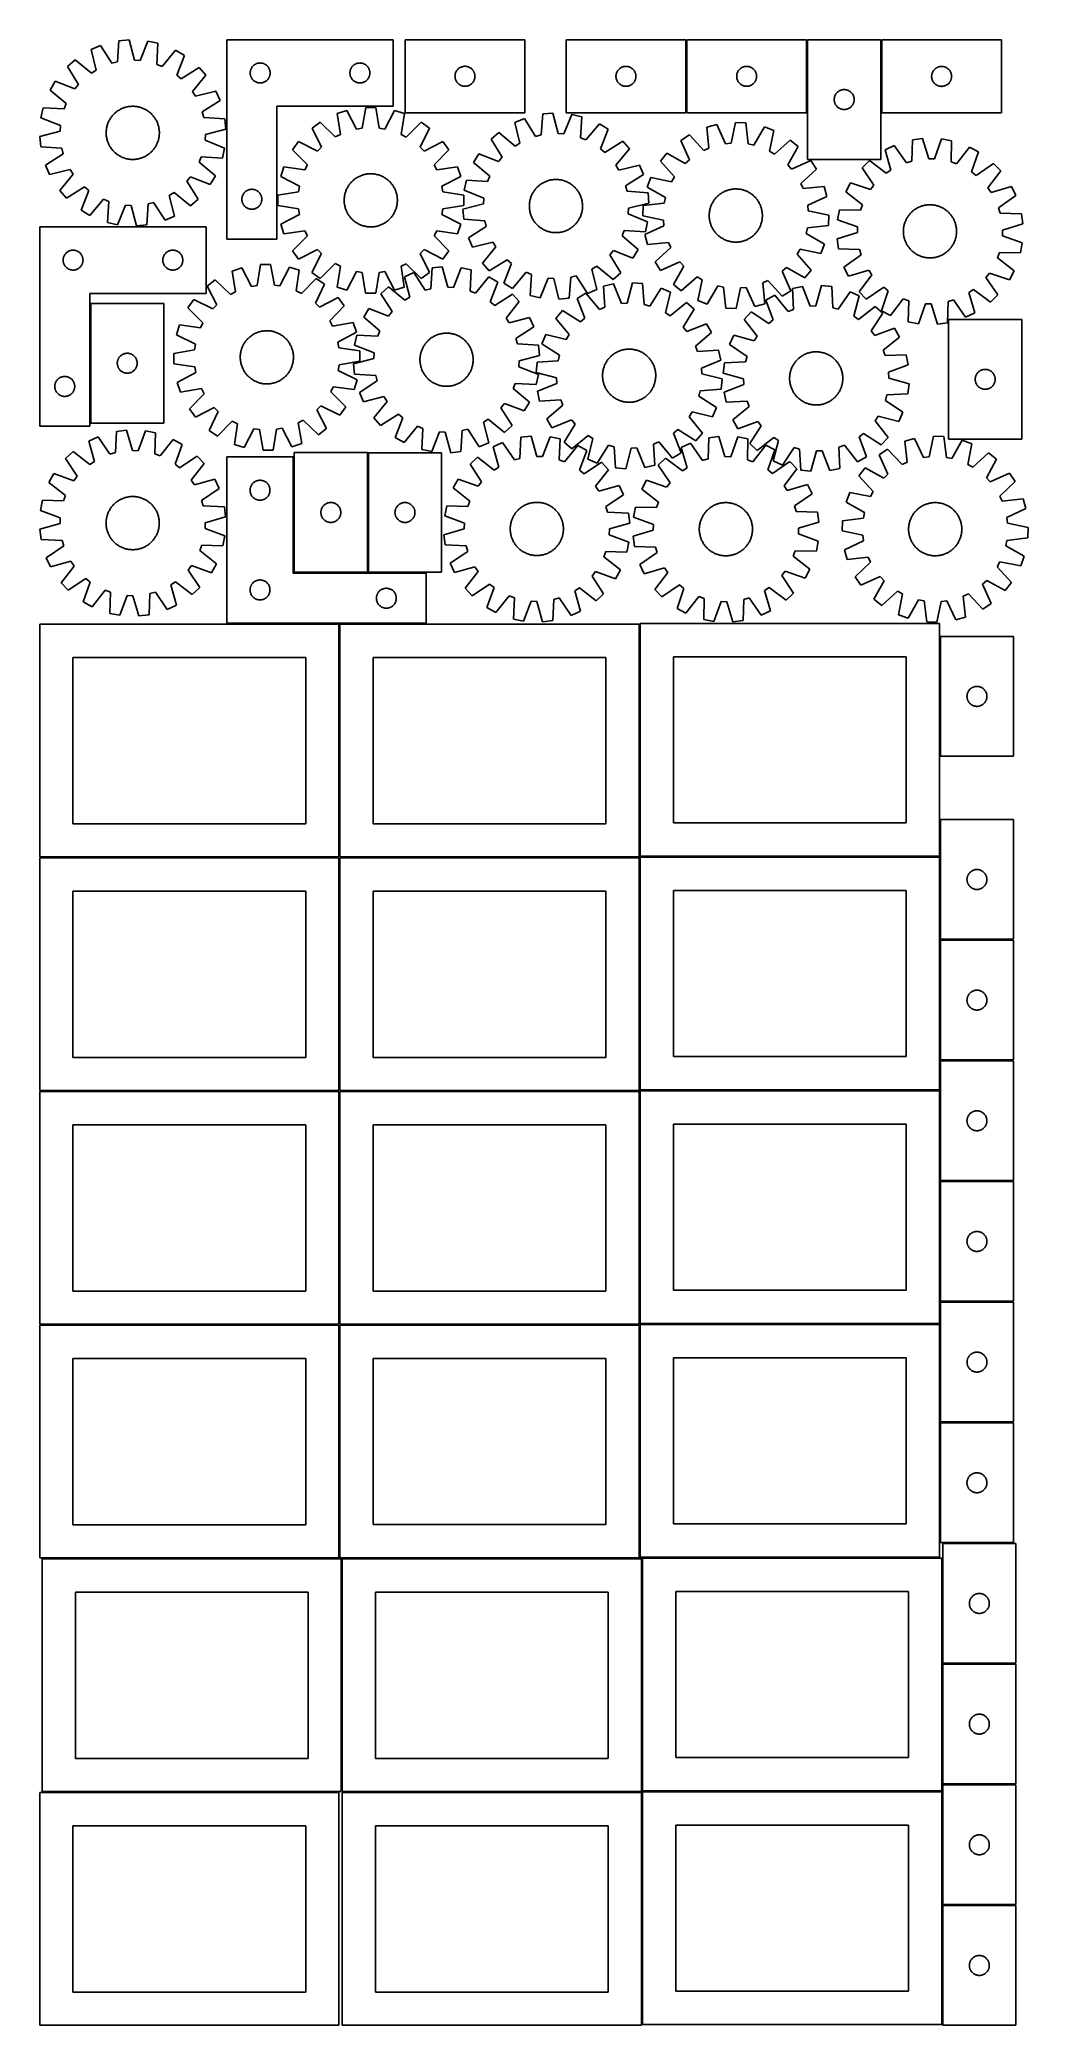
# Model space of a CAD drawing. Header units: millimetres. Extents: x 7 to 1493, y 7 to 2993.
import ezdxf

# ---------------------------------------------------------------- set-up
doc = ezdxf.new("R2010")
doc.units = ezdxf.units.MM
doc.layers.add('COMMON', color=5, linetype='CONTINUOUS', true_color=0x0000ff)
doc.layers.add('CUT', color=7, linetype='CONTINUOUS', true_color=0x000000)

msp = doc.modelspace()

# ---------------------------------------------------------------- linework, layer by layer
at = {"layer": 'COMMON'}
for p, q in [((978.9299, 2993.388458), (978.9299, 2883.388458)), ((1272.133484, 2883.320347), (1272.133484, 2993.320347)), ((82.404257, 2596.844753), (82.404257, 2416.844753)), ((388.578084, 2365.754668), (388.578084, 2192.286647)), ((500.078085, 2372.254669), (500.078085, 2192.286647)), ((500.828086, 2191.504668), (587.828084, 2191.504668)), ((457.299607, 2114.099136), (457.299607, 1764.123915)), ((908.799608, 2114.123915), (908.799608, 1765.277847)), ((1360.299609, 2095.597927), (1360.299609, 1915.597927)), ((1360.299609, 1820.173496), (1360.299609, 1765.277847)), ((6.549607, 1763.349135), (456.549607, 1763.349135)), ((457.299607, 1762.599135), (457.299607, 1412.623914)), ((458.049608, 1763.373914), (908.049608, 1763.373914)), ((908.799608, 1762.623914), (908.799608, 1413.777846)), ((909.549609, 1764.527846), (1359.549609, 1764.527846)), ((1360.299609, 1763.777846), (1360.299609, 1640.173496)), ((1360.299609, 1638.673495), (1360.299609, 1458.673495)), ((1361.04961, 1639.423495), (1471.04961, 1639.423495)), ((1360.299609, 1457.173494), (1360.299609, 1413.777846)), ((1361.04961, 1457.923494), (1471.04961, 1457.923494)), ((456.549607, 1411.849135), (6.549607, 1411.849135)), ((457.299608, 1061.123913), (457.299608, 1411.099134)), ((458.049608, 1411.873913), (908.049608, 1411.873913)), ((908.799608, 1411.123913), (908.799608, 1062.277845)), ((909.549609, 1413.027845), (1359.549609, 1413.027845)), ((1360.299609, 1412.277845), (1360.299609, 1277.173494)), ((1360.299609, 1275.673493), (1360.299609, 1095.673493)), ((1361.04961, 1276.423493), (1471.04961, 1276.423493)), ((6.549607, 1060.349133), (456.524767, 1060.349133)), ((457.274767, 1059.599133), (457.274767, 709.623912)), ((908.024768, 1060.373913), (458.049608, 1060.373913)), ((908.774768, 1059.623912), (908.774768, 710.777844)), ((1359.524769, 1061.527845), (909.549609, 1061.527845)), ((1360.274769, 912.62381), (1360.274769, 732.62381)), ((1361.074237, 913.37381), (1471.02477, 913.37381)), ((460.859849, 708.049512), (460.859849, 358.074292)), ((912.35985, 708.074292), (912.35985, 359.166926)), ((1363.859851, 709.166926), (1363.859851, 551.084474)), ((1363.859851, 549.584473), (1363.859851, 369.584473)), ((1364.609852, 550.334473), (1474.609852, 550.334473)), ((10.109849, 357.299511), (456.524767, 357.299511)), ((461.60985, 357.324291), (911.60985, 357.324291)), ((912.35985, 356.574291), (912.35985, 7.666925)), ((913.109851, 358.416925), (1363.109851, 358.416925)), ((1363.859851, 357.666925), (1363.859851, 188.023869)), ((1363.859851, 186.523868), (1363.859851, 7.666925)), ((1364.609852, 187.273868), (1474.609852, 187.273868))]:
    msp.add_line(p, q, dxfattribs=at)
at = {"layer": 'CUT'}
for p, q in [((125.495747, 2991.775399), (123.359703, 2960.082938)), ((140.811982, 2993.239464), (125.495747, 2991.775399)), ((148.91339, 2962.525592), (140.811982, 2993.239464)), ((169.296383, 2991.477453), (157.471376, 2961.996205)), ((184.31541, 2988.136885), (169.296383, 2991.477453)), ((182.529199, 2956.422784), (184.31541, 2988.136885)), ((288.051962, 2993.443626), (288.051962, 2693.443626)), ((538.051962, 2993.443626), (288.051962, 2993.443626)), ((538.051962, 2893.443626), (538.051962, 2993.443626)), ((736.060089, 2993.474639), (556.060089, 2993.474639)), ((556.060089, 2993.474639), (556.060089, 2883.474639)), ((736.060089, 2883.474639), (736.060089, 2993.474639)), ((978.1799, 2993.388458), (798.1799, 2993.388458)), ((798.1799, 2993.388458), (798.1799, 2883.388458)), ((978.1799, 2883.388458), (978.1799, 2993.388458)), ((1159.679901, 2993.388458), (979.679901, 2993.388458)), ((979.679901, 2993.388458), (979.679901, 2883.388458)), ((1159.679901, 2883.388458), (1159.679901, 2993.388458)), ((1271.383483, 2993.460968), (1161.383483, 2993.460968)), ((1161.383483, 2993.460968), (1161.383483, 2813.460968)), ((1271.383483, 2813.460968), (1271.383483, 2993.460968)), ((1452.883484, 2993.320347), (1272.883484, 2993.320347)), ((1272.883484, 2993.320347), (1272.883484, 2883.320347)), ((1452.883484, 2883.320347), (1452.883484, 2993.320347)), ((59.666746, 2963.206407), (48.136207, 2953.019296)), ((84.274084, 2943.120251), (59.666746, 2963.206407)), ((97.860979, 2984.649007), (83.746795, 2978.523621)), ((83.746795, 2978.523621), (91.508806, 2947.722226)), ((115.056985, 2957.941852), (97.860979, 2984.649007)), ((123.359703, 2960.082938), (115.056985, 2957.941852)), ((157.471376, 2961.996205), (148.91339, 2962.525592)), ((210.861194, 2977.658948), (190.504737, 2953.274744)), ((224.112845, 2969.840745), (210.861194, 2977.658948)), ((212.613861, 2940.230812), (224.112845, 2969.840745)), ((331.345555, 2956.860933), (332.045153, 2957.18838)), ((332.045153, 2957.18838), (332.76068, 2957.479379)), ((332.76068, 2957.479379), (333.490239, 2957.733157)), ((333.490239, 2957.733157), (334.231895, 2957.949042)), ((334.231895, 2957.949042), (334.983681, 2958.126462)), ((334.983681, 2958.126462), (335.743603, 2958.264945)), ((335.743603, 2958.264945), (336.509647, 2958.364125)), ((336.509647, 2958.364125), (337.27978, 2958.423738)), ((337.27978, 2958.423738), (338.051962, 2958.443626)), ((338.051962, 2958.443626), (338.824143, 2958.423738)), ((338.824143, 2958.423738), (339.594277, 2958.364125)), ((339.594277, 2958.364125), (340.36032, 2958.264945)), ((340.36032, 2958.264945), (341.120243, 2958.126462)), ((341.120243, 2958.126462), (341.872029, 2957.949042)), ((341.872029, 2957.949042), (342.613684, 2957.733157)), ((342.613684, 2957.733157), (343.343243, 2957.479379)), ((343.343243, 2957.479379), (344.05877, 2957.18838)), ((344.05877, 2957.18838), (344.758369, 2956.860933)), ((481.345555, 2956.860933), (482.045153, 2957.18838)), ((482.045153, 2957.18838), (482.76068, 2957.479379)), ((482.76068, 2957.479379), (483.490239, 2957.733157)), ((483.490239, 2957.733157), (484.231895, 2957.949042)), ((484.231895, 2957.949042), (484.983681, 2958.126462)), ((484.983681, 2958.126462), (485.743603, 2958.264945)), ((485.743603, 2958.264945), (486.509647, 2958.364125)), ((486.509647, 2958.364125), (487.27978, 2958.423738)), ((487.27978, 2958.423738), (488.051962, 2958.443626)), ((488.051962, 2958.443626), (488.824143, 2958.423738)), ((488.824143, 2958.423738), (489.594277, 2958.364125)), ((489.594277, 2958.364125), (490.36032, 2958.264945)), ((490.36032, 2958.264945), (491.120243, 2958.126462)), ((491.120243, 2958.126462), (491.872029, 2957.949042)), ((491.872029, 2957.949042), (492.613684, 2957.733157)), ((492.613684, 2957.733157), (493.343243, 2957.479379)), ((493.343243, 2957.479379), (494.05877, 2957.18838)), ((494.05877, 2957.18838), (494.758369, 2956.860933)), ((29.967999, 2931.010616), (22.149795, 2917.758965)), ((59.577932, 2919.511632), (29.967999, 2931.010616)), ((48.136207, 2953.019296), (65.036473, 2926.124022)), ((91.508806, 2947.722226), (84.274084, 2943.120251)), ((190.504737, 2953.274744), (182.529199, 2956.422784)), ((219.226251, 2934.772271), (212.613861, 2940.230812)), ((246.121525, 2951.672537), (219.226251, 2934.772271)), ((236.22248, 2915.53466), (256.308636, 2940.141998)), ((256.308636, 2940.141998), (246.121525, 2951.672537)), ((323.056935, 2943.829845), (323.096699, 2944.601258)), ((323.056935, 2943.057408), (323.056935, 2943.829845)), ((323.096699, 2942.285994), (323.056935, 2943.057408)), ((323.096699, 2944.601258), (323.176122, 2945.369602)), ((323.176122, 2941.517651), (323.096699, 2942.285994)), ((323.176122, 2945.369602), (323.294992, 2946.132838)), ((323.294992, 2940.754415), (323.176122, 2941.517651)), ((323.294992, 2946.132838), (323.452996, 2946.888943)), ((323.452996, 2939.99831), (323.294992, 2940.754415)), ((323.452996, 2946.888943), (323.649714, 2947.635911)), ((323.649714, 2939.251342), (323.452996, 2939.99831)), ((323.649714, 2947.635911), (323.884623, 2948.371762)), ((323.884623, 2938.515491), (323.649714, 2939.251342)), ((323.884623, 2948.371762), (324.157102, 2949.094545)), ((324.157102, 2937.792708), (323.884623, 2938.515491)), ((324.157102, 2949.094545), (324.466428, 2949.802342)), ((324.466428, 2937.084911), (324.157102, 2937.792708)), ((324.466428, 2949.802342), (324.81178, 2950.493278)), ((324.81178, 2936.393975), (324.466428, 2937.084911)), ((324.81178, 2950.493278), (325.192242, 2951.165518)), ((325.192242, 2935.721734), (324.81178, 2936.393975)), ((325.192242, 2951.165518), (325.606807, 2951.817282)), ((325.606807, 2935.069971), (325.192242, 2935.721734)), ((325.606807, 2951.817282), (326.054373, 2952.446841)), ((326.054373, 2934.440412), (325.606807, 2935.069971)), ((326.054373, 2952.446841), (326.533755, 2953.052524)), ((326.533755, 2933.834729), (326.054373, 2934.440412)), ((326.533755, 2953.052524), (327.043681, 2953.632726)), ((327.043681, 2933.254526), (326.533755, 2933.834729)), ((327.043681, 2953.632726), (327.582799, 2954.185909)), ((327.582799, 2932.701344), (327.043681, 2933.254526)), ((327.582799, 2954.185909), (328.14968, 2954.710605)), ((328.14968, 2932.176647), (327.582799, 2932.701344)), ((328.14968, 2954.710605), (328.74282, 2955.205423)), ((328.74282, 2931.681829), (328.14968, 2932.176647)), ((328.74282, 2955.205423), (329.360645, 2955.669051)), ((329.360645, 2931.218201), (328.74282, 2931.681829)), ((329.360645, 2955.669051), (330.001519, 2956.10026)), ((330.001519, 2930.786993), (329.360645, 2931.218201)), ((330.001519, 2956.10026), (330.663741, 2956.497905)), ((330.663741, 2930.389348), (330.001519, 2930.786993)), ((330.663741, 2956.497905), (331.345555, 2956.860933)), ((331.345555, 2930.02632), (330.663741, 2930.389348)), ((332.045153, 2929.698873), (331.345555, 2930.02632)), ((332.76068, 2929.407874), (332.045153, 2929.698873)), ((333.490239, 2929.154096), (332.76068, 2929.407874)), ((334.231895, 2928.938211), (333.490239, 2929.154096)), ((334.983681, 2928.760791), (334.231895, 2928.938211)), ((335.743603, 2928.622308), (334.983681, 2928.760791)), ((336.509647, 2928.523128), (335.743603, 2928.622308)), ((337.27978, 2928.463515), (336.509647, 2928.523128)), ((338.051962, 2928.443626), (337.27978, 2928.463515)), ((338.824143, 2928.463515), (338.051962, 2928.443626)), ((339.594277, 2928.523128), (338.824143, 2928.463515)), ((340.36032, 2928.622308), (339.594277, 2928.523128)), ((341.120243, 2928.760791), (340.36032, 2928.622308)), ((341.872029, 2928.938211), (341.120243, 2928.760791)), ((342.613684, 2929.154096), (341.872029, 2928.938211)), ((343.343243, 2929.407874), (342.613684, 2929.154096)), ((344.05877, 2929.698873), (343.343243, 2929.407874)), ((344.758369, 2930.02632), (344.05877, 2929.698873)), ((344.758369, 2956.860933), (345.440183, 2956.497905)), ((345.440183, 2930.389348), (344.758369, 2930.02632)), ((345.440183, 2956.497905), (346.102405, 2956.10026)), ((346.102405, 2930.786993), (345.440183, 2930.389348)), ((346.102405, 2956.10026), (346.743278, 2955.669051)), ((346.743278, 2931.218201), (346.102405, 2930.786993)), ((346.743278, 2955.669051), (347.361104, 2955.205423)), ((347.361104, 2931.681829), (346.743278, 2931.218201)), ((347.361104, 2955.205423), (347.954244, 2954.710605)), ((347.954244, 2932.176647), (347.361104, 2931.681829)), ((347.954244, 2954.710605), (348.521124, 2954.185909)), ((348.521124, 2932.701344), (347.954244, 2932.176647)), ((348.521124, 2954.185909), (349.060242, 2953.632726)), ((349.060242, 2933.254526), (348.521124, 2932.701344)), ((349.060242, 2953.632726), (349.570168, 2953.052524)), ((349.570168, 2933.834729), (349.060242, 2933.254526)), ((349.570168, 2953.052524), (350.04955, 2952.446841)), ((350.04955, 2934.440412), (349.570168, 2933.834729)), ((350.04955, 2952.446841), (350.497117, 2951.817282)), ((350.497117, 2935.069971), (350.04955, 2934.440412)), ((350.497117, 2951.817282), (350.911681, 2951.165518)), ((350.911681, 2935.721734), (350.497117, 2935.069971)), ((350.911681, 2951.165518), (351.292144, 2950.493278)), ((351.292144, 2936.393975), (350.911681, 2935.721734)), ((351.292144, 2950.493278), (351.637496, 2949.802342)), ((351.637496, 2937.084911), (351.292144, 2936.393975)), ((351.637496, 2949.802342), (351.946821, 2949.094545)), ((351.946821, 2937.792708), (351.637496, 2937.084911)), ((351.946821, 2949.094545), (352.2193, 2948.371762)), ((352.2193, 2938.515491), (351.946821, 2937.792708)), ((352.2193, 2948.371762), (352.45421, 2947.635911)), ((352.45421, 2939.251342), (352.2193, 2938.515491)), ((352.45421, 2947.635911), (352.650927, 2946.888943)), ((352.650927, 2939.99831), (352.45421, 2939.251342)), ((352.650927, 2946.888943), (352.808931, 2946.132838)), ((352.808931, 2940.754415), (352.650927, 2939.99831)), ((352.808931, 2946.132838), (352.927802, 2945.369602)), ((352.927802, 2941.517651), (352.808931, 2940.754415)), ((352.927802, 2945.369602), (353.007225, 2944.601258)), ((353.007225, 2942.285994), (352.927802, 2941.517651)), ((353.007225, 2944.601258), (353.046989, 2943.829845)), ((353.046989, 2943.057408), (353.007225, 2942.285994)), ((353.046989, 2943.829845), (353.046989, 2943.057408)), ((473.056935, 2943.829845), (473.096699, 2944.601258)), ((473.056935, 2943.057408), (473.056935, 2943.829845)), ((473.096699, 2942.285994), (473.056935, 2943.057408)), ((473.096699, 2944.601258), (473.176122, 2945.369602)), ((473.176122, 2941.517651), (473.096699, 2942.285994)), ((473.176122, 2945.369602), (473.294992, 2946.132838)), ((473.294992, 2940.754415), (473.176122, 2941.517651)), ((473.294992, 2946.132838), (473.452996, 2946.888943)), ((473.452996, 2939.99831), (473.294992, 2940.754415)), ((473.452996, 2946.888943), (473.649714, 2947.635911)), ((473.649714, 2939.251342), (473.452996, 2939.99831)), ((473.649714, 2947.635911), (473.884623, 2948.371762)), ((473.884623, 2938.515491), (473.649714, 2939.251342)), ((473.884623, 2948.371762), (474.157102, 2949.094545)), ((474.157102, 2937.792708), (473.884623, 2938.515491)), ((474.157102, 2949.094545), (474.466428, 2949.802342)), ((474.466428, 2937.084911), (474.157102, 2937.792708)), ((474.466428, 2949.802342), (474.81178, 2950.493278)), ((474.81178, 2936.393975), (474.466428, 2937.084911)), ((474.81178, 2950.493278), (475.192242, 2951.165518)), ((475.192242, 2935.721734), (474.81178, 2936.393975)), ((475.192242, 2951.165518), (475.606807, 2951.817282)), ((475.606807, 2935.069971), (475.192242, 2935.721734)), ((475.606807, 2951.817282), (476.054373, 2952.446841)), ((476.054373, 2934.440412), (475.606807, 2935.069971)), ((476.054373, 2952.446841), (476.533755, 2953.052524)), ((476.533755, 2933.834729), (476.054373, 2934.440412)), ((476.533755, 2953.052524), (477.043681, 2953.632726)), ((477.043681, 2933.254526), (476.533755, 2933.834729)), ((477.043681, 2953.632726), (477.582799, 2954.185909)), ((477.582799, 2932.701344), (477.043681, 2933.254526)), ((477.582799, 2954.185909), (478.14968, 2954.710605)), ((478.14968, 2932.176647), (477.582799, 2932.701344)), ((478.14968, 2954.710605), (478.74282, 2955.205423)), ((478.74282, 2931.681829), (478.14968, 2932.176647)), ((478.74282, 2955.205423), (479.360645, 2955.669051)), ((479.360645, 2931.218201), (478.74282, 2931.681829)), ((479.360645, 2955.669051), (480.001519, 2956.10026)), ((480.001519, 2930.786993), (479.360645, 2931.218201)), ((480.001519, 2956.10026), (480.663741, 2956.497905)), ((480.663741, 2930.389348), (480.001519, 2930.786993)), ((480.663741, 2956.497905), (481.345555, 2956.860933)), ((481.345555, 2930.02632), (480.663741, 2930.389348)), ((482.045153, 2929.698873), (481.345555, 2930.02632)), ((482.76068, 2929.407874), (482.045153, 2929.698873)), ((483.490239, 2929.154096), (482.76068, 2929.407874)), ((484.231895, 2928.938211), (483.490239, 2929.154096)), ((484.983681, 2928.760791), (484.231895, 2928.938211)), ((485.743603, 2928.622308), (484.983681, 2928.760791)), ((486.509647, 2928.523128), (485.743603, 2928.622308)), ((487.27978, 2928.463515), (486.509647, 2928.523128)), ((488.051962, 2928.443626), (487.27978, 2928.463515)), ((488.824143, 2928.463515), (488.051962, 2928.443626)), ((489.594277, 2928.523128), (488.824143, 2928.463515)), ((490.36032, 2928.622308), (489.594277, 2928.523128)), ((491.120243, 2928.760791), (490.36032, 2928.622308)), ((491.872029, 2928.938211), (491.120243, 2928.760791)), ((492.613684, 2929.154096), (491.872029, 2928.938211)), ((493.343243, 2929.407874), (492.613684, 2929.154096)), ((494.05877, 2929.698873), (493.343243, 2929.407874)), ((494.758369, 2930.02632), (494.05877, 2929.698873)), ((494.758369, 2956.860933), (495.440183, 2956.497905)), ((495.440183, 2930.389348), (494.758369, 2930.02632)), ((495.440183, 2956.497905), (496.102405, 2956.10026)), ((496.102405, 2930.786993), (495.440183, 2930.389348)), ((496.102405, 2956.10026), (496.743278, 2955.669051)), ((496.743278, 2931.218201), (496.102405, 2930.786993)), ((496.743278, 2955.669051), (497.361104, 2955.205423)), ((497.361104, 2931.681829), (496.743278, 2931.218201)), ((497.361104, 2955.205423), (497.954244, 2954.710605)), ((497.954244, 2932.176647), (497.361104, 2931.681829)), ((497.954244, 2954.710605), (498.521124, 2954.185909)), ((498.521124, 2932.701344), (497.954244, 2932.176647)), ((498.521124, 2954.185909), (499.060242, 2953.632726)), ((499.060242, 2933.254526), (498.521124, 2932.701344)), ((499.060242, 2953.632726), (499.570168, 2953.052524)), ((499.570168, 2933.834729), (499.060242, 2933.254526)), ((499.570168, 2953.052524), (500.04955, 2952.446841)), ((500.04955, 2934.440412), (499.570168, 2933.834729)), ((500.04955, 2952.446841), (500.497117, 2951.817282)), ((500.497117, 2935.069971), (500.04955, 2934.440412)), ((500.497117, 2951.817282), (500.911681, 2951.165518)), ((500.911681, 2935.721734), (500.497117, 2935.069971)), ((500.911681, 2951.165518), (501.292144, 2950.493278)), ((501.292144, 2936.393975), (500.911681, 2935.721734)), ((501.292144, 2950.493278), (501.637496, 2949.802342)), ((501.637496, 2937.084911), (501.292144, 2936.393975)), ((501.637496, 2949.802342), (501.946821, 2949.094545)), ((501.946821, 2937.792708), (501.637496, 2937.084911)), ((501.946821, 2949.094545), (502.2193, 2948.371762)), ((502.2193, 2938.515491), (501.946821, 2937.792708)), ((502.2193, 2948.371762), (502.45421, 2947.635911)), ((502.45421, 2939.251342), (502.2193, 2938.515491)), ((502.45421, 2947.635911), (502.650927, 2946.888943)), ((502.650927, 2939.99831), (502.45421, 2939.251342)), ((502.650927, 2946.888943), (502.808931, 2946.132838)), ((502.808931, 2940.754415), (502.650927, 2939.99831)), ((502.808931, 2946.132838), (502.927802, 2945.369602)), ((502.927802, 2941.517651), (502.808931, 2940.754415)), ((502.927802, 2945.369602), (503.007225, 2944.601258)), ((503.007225, 2942.285994), (502.927802, 2941.517651)), ((503.007225, 2944.601258), (503.046989, 2943.829845)), ((503.046989, 2943.057408), (503.007225, 2942.285994)), ((503.046989, 2943.829845), (503.046989, 2943.057408)), ((631.060089, 2938.474639), (631.079978, 2939.246821)), ((631.079978, 2937.702458), (631.060089, 2938.474639)), ((631.079978, 2939.246821), (631.139591, 2940.016954)), ((631.139591, 2936.932324), (631.079978, 2937.702458)), ((631.139591, 2940.016954), (631.238771, 2940.782998)), ((631.238771, 2936.166281), (631.139591, 2936.932324)), ((631.238771, 2940.782998), (631.377254, 2941.54292)), ((631.377254, 2935.406358), (631.238771, 2936.166281)), ((631.377254, 2941.54292), (631.554673, 2942.294706)), ((631.554673, 2934.654572), (631.377254, 2935.406358)), ((631.554673, 2942.294706), (631.770559, 2943.036362)), ((631.770559, 2933.912917), (631.554673, 2934.654572)), ((631.770559, 2943.036362), (632.024337, 2943.765921)), ((632.024337, 2933.183358), (631.770559, 2933.912917)), ((632.024337, 2943.765921), (632.315336, 2944.481448)), ((632.315336, 2932.467831), (632.024337, 2933.183358)), ((632.315336, 2944.481448), (632.642783, 2945.181046)), ((632.642783, 2931.768232), (632.315336, 2932.467831)), ((632.642783, 2945.181046), (633.005811, 2945.86286)), ((633.005811, 2931.086418), (632.642783, 2931.768232)), ((633.005811, 2945.86286), (633.403456, 2946.525082)), ((633.403456, 2930.424196), (633.005811, 2931.086418)), ((633.403456, 2946.525082), (633.834664, 2947.165956)), ((633.834664, 2929.783323), (633.403456, 2930.424196)), ((633.834664, 2947.165956), (634.298292, 2947.783781)), ((634.298292, 2929.165497), (633.834664, 2929.783323)), ((634.298292, 2947.783781), (634.79311, 2948.376921)), ((634.79311, 2928.572357), (634.298292, 2929.165497)), ((634.79311, 2948.376921), (635.317807, 2948.943802)), ((635.317807, 2928.005477), (634.79311, 2928.572357)), ((635.317807, 2948.943802), (635.870989, 2949.48292)), ((635.870989, 2927.466359), (635.317807, 2928.005477)), ((635.870989, 2949.48292), (636.451192, 2949.992846)), ((636.451192, 2926.956433), (635.870989, 2927.466359)), ((636.451192, 2949.992846), (637.056875, 2950.472228)), ((637.056875, 2950.472228), (637.686434, 2950.919794)), ((637.686434, 2950.919794), (638.338197, 2951.334359)), ((638.338197, 2951.334359), (639.010438, 2951.714821)), ((639.010438, 2951.714821), (639.701373, 2952.060173)), ((639.701373, 2952.060173), (640.409171, 2952.369499)), ((640.409171, 2952.369499), (641.131954, 2952.641978)), ((641.131954, 2952.641978), (641.867805, 2952.876887)), ((641.867805, 2952.876887), (642.614773, 2953.073605)), ((642.614773, 2953.073605), (643.370878, 2953.231609)), ((643.370878, 2953.231609), (644.134114, 2953.350479)), ((644.134114, 2953.350479), (644.902457, 2953.429902)), ((644.902457, 2953.429902), (645.673871, 2953.469666)), ((645.673871, 2953.469666), (646.446308, 2953.469666)), ((646.446308, 2953.469666), (647.217721, 2953.429902)), ((647.217721, 2953.429902), (647.986065, 2953.350479)), ((647.986065, 2953.350479), (648.749301, 2953.231609)), ((648.749301, 2953.231609), (649.505405, 2953.073605)), ((649.505405, 2953.073605), (650.252374, 2952.876887)), ((650.252374, 2952.876887), (650.988225, 2952.641978)), ((650.988225, 2952.641978), (651.711008, 2952.369499)), ((651.711008, 2952.369499), (652.418805, 2952.060173)), ((652.418805, 2952.060173), (653.109741, 2951.714821)), ((653.109741, 2951.714821), (653.781981, 2951.334359)), ((653.781981, 2951.334359), (654.433745, 2950.919794)), ((654.433745, 2950.919794), (655.063304, 2950.472228)), ((655.063304, 2950.472228), (655.668987, 2949.992846)), ((655.668987, 2949.992846), (656.249189, 2949.48292)), ((656.249189, 2927.466359), (655.668987, 2926.956433)), ((656.249189, 2949.48292), (656.802372, 2948.943802)), ((656.802372, 2928.005477), (656.249189, 2927.466359)), ((656.802372, 2948.943802), (657.327068, 2948.376921)), ((657.327068, 2928.572357), (656.802372, 2928.005477)), ((657.327068, 2948.376921), (657.821886, 2947.783781)), ((657.821886, 2929.165497), (657.327068, 2928.572357)), ((657.821886, 2947.783781), (658.285514, 2947.165956)), ((658.285514, 2929.783323), (657.821886, 2929.165497)), ((658.285514, 2947.165956), (658.716723, 2946.525082)), ((658.716723, 2930.424196), (658.285514, 2929.783323)), ((658.716723, 2946.525082), (659.114368, 2945.86286)), ((659.114368, 2931.086418), (658.716723, 2930.424196)), ((659.114368, 2945.86286), (659.477396, 2945.181046)), ((659.477396, 2931.768232), (659.114368, 2931.086418)), ((659.477396, 2945.181046), (659.804843, 2944.481448)), ((659.804843, 2932.467831), (659.477396, 2931.768232)), ((659.804843, 2944.481448), (660.095842, 2943.765921)), ((660.095842, 2933.183358), (659.804843, 2932.467831)), ((660.095842, 2943.765921), (660.34962, 2943.036362)), ((660.34962, 2933.912917), (660.095842, 2933.183358)), ((660.34962, 2943.036362), (660.565505, 2942.294706)), ((660.565505, 2934.654572), (660.34962, 2933.912917)), ((660.565505, 2942.294706), (660.742925, 2941.54292)), ((660.742925, 2935.406358), (660.565505, 2934.654572)), ((660.742925, 2941.54292), (660.881408, 2940.782998)), ((660.881408, 2936.166281), (660.742925, 2935.406358)), ((660.881408, 2940.782998), (660.980587, 2940.016954)), ((660.980587, 2936.932324), (660.881408, 2936.166281)), ((660.980587, 2940.016954), (661.040201, 2939.246821)), ((661.040201, 2937.702458), (660.980587, 2936.932324)), ((661.040201, 2939.246821), (661.060089, 2938.474639)), ((661.060089, 2938.474639), (661.040201, 2937.702458)), ((873.1799, 2938.388458), (873.199789, 2939.160639)), ((873.199789, 2937.616276), (873.1799, 2938.388458)), ((873.199789, 2939.160639), (873.259402, 2939.930773)), ((873.259402, 2936.846143), (873.199789, 2937.616276)), ((873.259402, 2939.930773), (873.358582, 2940.696816)), ((873.358582, 2936.080099), (873.259402, 2936.846143)), ((873.358582, 2940.696816), (873.497065, 2941.456739)), ((873.497065, 2935.320177), (873.358582, 2936.080099)), ((873.497065, 2941.456739), (873.674484, 2942.208524)), ((873.674484, 2934.568391), (873.497065, 2935.320177)), ((873.674484, 2942.208524), (873.89037, 2942.95018)), ((873.89037, 2933.826735), (873.674484, 2934.568391)), ((873.89037, 2942.95018), (874.144148, 2943.679739)), ((874.144148, 2933.097176), (873.89037, 2933.826735)), ((874.144148, 2943.679739), (874.435147, 2944.395266)), ((874.435147, 2932.381649), (874.144148, 2933.097176)), ((874.435147, 2944.395266), (874.762594, 2945.094864)), ((874.762594, 2931.682051), (874.435147, 2932.381649)), ((874.762594, 2945.094864), (875.125622, 2945.776679)), ((875.125622, 2931.000237), (874.762594, 2931.682051)), ((875.125622, 2945.776679), (875.523267, 2946.4389)), ((875.523267, 2930.338015), (875.125622, 2931.000237)), ((875.523267, 2946.4389), (875.954475, 2947.079774)), ((875.954475, 2929.697141), (875.523267, 2930.338015)), ((875.954475, 2947.079774), (876.418103, 2947.6976)), ((876.418103, 2929.079315), (875.954475, 2929.697141)), ((876.418103, 2947.6976), (876.912921, 2948.290739)), ((876.912921, 2928.486176), (876.418103, 2929.079315)), ((876.912921, 2948.290739), (877.437618, 2948.85762)), ((877.437618, 2927.919295), (876.912921, 2928.486176)), ((877.437618, 2948.85762), (877.9908, 2949.396738)), ((877.9908, 2927.380177), (877.437618, 2927.919295)), ((877.9908, 2949.396738), (878.571003, 2949.906664)), ((878.571003, 2926.870251), (877.9908, 2927.380177)), ((878.571003, 2949.906664), (879.176686, 2950.386046)), ((879.176686, 2950.386046), (879.806245, 2950.833613)), ((879.806245, 2950.833613), (880.458008, 2951.248177)), ((880.458008, 2951.248177), (881.130249, 2951.62864)), ((881.130249, 2951.62864), (881.821185, 2951.973992)), ((881.821185, 2951.973992), (882.528982, 2952.283317)), ((882.528982, 2952.283317), (883.251765, 2952.555796)), ((883.251765, 2952.555796), (883.987616, 2952.790706)), ((883.987616, 2952.790706), (884.734584, 2952.987423)), ((884.734584, 2952.987423), (885.490689, 2953.145427)), ((885.490689, 2953.145427), (886.253925, 2953.264298)), ((886.253925, 2953.264298), (887.022268, 2953.34372)), ((887.022268, 2953.34372), (887.793682, 2953.383485)), ((887.793682, 2953.383485), (888.566119, 2953.383485)), ((888.566119, 2953.383485), (889.337532, 2953.34372)), ((889.337532, 2953.34372), (890.105876, 2953.264298)), ((890.105876, 2953.264298), (890.869112, 2953.145427)), ((890.869112, 2953.145427), (891.625217, 2952.987423)), ((891.625217, 2952.987423), (892.372185, 2952.790706)), ((892.372185, 2952.790706), (893.108036, 2952.555796)), ((893.108036, 2952.555796), (893.830819, 2952.283317)), ((893.830819, 2952.283317), (894.538616, 2951.973992)), ((894.538616, 2951.973992), (895.229552, 2951.62864)), ((895.229552, 2951.62864), (895.901792, 2951.248177)), ((895.901792, 2951.248177), (896.553556, 2950.833613)), ((896.553556, 2950.833613), (897.183115, 2950.386046)), ((897.183115, 2950.386046), (897.788798, 2949.906664)), ((897.788798, 2949.906664), (898.369, 2949.396738)), ((898.369, 2927.380177), (897.788798, 2926.870251)), ((898.369, 2949.396738), (898.922183, 2948.85762)), ((898.922183, 2927.919295), (898.369, 2927.380177)), ((898.922183, 2948.85762), (899.446879, 2948.290739)), ((899.446879, 2928.486176), (898.922183, 2927.919295)), ((899.446879, 2948.290739), (899.941697, 2947.6976)), ((899.941697, 2929.079315), (899.446879, 2928.486176)), ((899.941697, 2947.6976), (900.405325, 2947.079774)), ((900.405325, 2929.697141), (899.941697, 2929.079315)), ((900.405325, 2947.079774), (900.836534, 2946.4389)), ((900.836534, 2930.338015), (900.405325, 2929.697141)), ((900.836534, 2946.4389), (901.234179, 2945.776679)), ((901.234179, 2931.000237), (900.836534, 2930.338015)), ((901.234179, 2945.776679), (901.597207, 2945.094864)), ((901.597207, 2931.682051), (901.234179, 2931.000237)), ((901.597207, 2945.094864), (901.924654, 2944.395266)), ((901.924654, 2932.381649), (901.597207, 2931.682051)), ((901.924654, 2944.395266), (902.215653, 2943.679739)), ((902.215653, 2933.097176), (901.924654, 2932.381649)), ((902.215653, 2943.679739), (902.469431, 2942.95018)), ((902.469431, 2933.826735), (902.215653, 2933.097176)), ((902.469431, 2942.95018), (902.685316, 2942.208524)), ((902.685316, 2934.568391), (902.469431, 2933.826735)), ((902.685316, 2942.208524), (902.862736, 2941.456739)), ((902.862736, 2935.320177), (902.685316, 2934.568391)), ((902.862736, 2941.456739), (903.001219, 2940.696816)), ((903.001219, 2936.080099), (902.862736, 2935.320177)), ((903.001219, 2940.696816), (903.100399, 2939.930773)), ((903.100399, 2936.846143), (903.001219, 2936.080099)), ((903.100399, 2939.930773), (903.160012, 2939.160639)), ((903.160012, 2937.616276), (903.100399, 2936.846143)), ((903.160012, 2939.160639), (903.1799, 2938.388458)), ((903.1799, 2938.388458), (903.160012, 2937.616276)), ((1054.679901, 2938.388458), (1054.69979, 2939.160639)), ((1054.69979, 2937.616276), (1054.679901, 2938.388458)), ((1054.69979, 2939.160639), (1054.759403, 2939.930773)), ((1054.759403, 2936.846143), (1054.69979, 2937.616276)), ((1054.759403, 2939.930773), (1054.858583, 2940.696816)), ((1054.858583, 2936.080099), (1054.759403, 2936.846143)), ((1054.858583, 2940.696816), (1054.997066, 2941.456739)), ((1054.997066, 2935.320177), (1054.858583, 2936.080099)), ((1054.997066, 2941.456739), (1055.174485, 2942.208524)), ((1055.174485, 2934.568391), (1054.997066, 2935.320177)), ((1055.174485, 2942.208524), (1055.390371, 2942.95018)), ((1055.390371, 2933.826735), (1055.174485, 2934.568391)), ((1055.390371, 2942.95018), (1055.644149, 2943.679739)), ((1055.644149, 2933.097176), (1055.390371, 2933.826735)), ((1055.644149, 2943.679739), (1055.935148, 2944.395266)), ((1055.935148, 2932.381649), (1055.644149, 2933.097176)), ((1055.935148, 2944.395266), (1056.262595, 2945.094864)), ((1056.262595, 2931.682051), (1055.935148, 2932.381649)), ((1056.262595, 2945.094864), (1056.625623, 2945.776679)), ((1056.625623, 2931.000237), (1056.262595, 2931.682051)), ((1056.625623, 2945.776679), (1057.023268, 2946.4389)), ((1057.023268, 2930.338015), (1056.625623, 2931.000237)), ((1057.023268, 2946.4389), (1057.454476, 2947.079774)), ((1057.454476, 2929.697141), (1057.023268, 2930.338015)), ((1057.454476, 2947.079774), (1057.918104, 2947.6976)), ((1057.918104, 2929.079315), (1057.454476, 2929.697141)), ((1057.918104, 2947.6976), (1058.412922, 2948.290739)), ((1058.412922, 2928.486176), (1057.918104, 2929.079315)), ((1058.412922, 2948.290739), (1058.937619, 2948.85762)), ((1058.937619, 2927.919295), (1058.412922, 2928.486176)), ((1058.937619, 2948.85762), (1059.490801, 2949.396738)), ((1059.490801, 2927.380177), (1058.937619, 2927.919295)), ((1059.490801, 2949.396738), (1060.071004, 2949.906664)), ((1060.071004, 2926.870251), (1059.490801, 2927.380177)), ((1060.071004, 2949.906664), (1060.676687, 2950.386046)), ((1060.676687, 2950.386046), (1061.306246, 2950.833613)), ((1061.306246, 2950.833613), (1061.958009, 2951.248177)), ((1061.958009, 2951.248177), (1062.63025, 2951.62864)), ((1062.63025, 2951.62864), (1063.321186, 2951.973992)), ((1063.321186, 2951.973992), (1064.028983, 2952.283317)), ((1064.028983, 2952.283317), (1064.751766, 2952.555796)), ((1064.751766, 2952.555796), (1065.487617, 2952.790706)), ((1065.487617, 2952.790706), (1066.234585, 2952.987423)), ((1066.234585, 2952.987423), (1066.99069, 2953.145427)), ((1066.99069, 2953.145427), (1067.753926, 2953.264298)), ((1067.753926, 2953.264298), (1068.522269, 2953.34372)), ((1068.522269, 2953.34372), (1069.293683, 2953.383485)), ((1069.293683, 2953.383485), (1070.06612, 2953.383485)), ((1070.06612, 2953.383485), (1070.837533, 2953.34372)), ((1070.837533, 2953.34372), (1071.605877, 2953.264298)), ((1071.605877, 2953.264298), (1072.369113, 2953.145427)), ((1072.369113, 2953.145427), (1073.125218, 2952.987423)), ((1073.125218, 2952.987423), (1073.872186, 2952.790706)), ((1073.872186, 2952.790706), (1074.608037, 2952.555796)), ((1074.608037, 2952.555796), (1075.33082, 2952.283317)), ((1075.33082, 2952.283317), (1076.038617, 2951.973992)), ((1076.038617, 2951.973992), (1076.729553, 2951.62864)), ((1076.729553, 2951.62864), (1077.401793, 2951.248177)), ((1077.401793, 2951.248177), (1078.053557, 2950.833613)), ((1078.053557, 2950.833613), (1078.683116, 2950.386046)), ((1078.683116, 2950.386046), (1079.288799, 2949.906664)), ((1079.288799, 2949.906664), (1079.869001, 2949.396738)), ((1079.869001, 2927.380177), (1079.288799, 2926.870251)), ((1079.869001, 2949.396738), (1080.422184, 2948.85762)), ((1080.422184, 2927.919295), (1079.869001, 2927.380177)), ((1080.422184, 2948.85762), (1080.94688, 2948.290739)), ((1080.94688, 2928.486176), (1080.422184, 2927.919295)), ((1080.94688, 2948.290739), (1081.441698, 2947.6976)), ((1081.441698, 2929.079315), (1080.94688, 2928.486176)), ((1081.441698, 2947.6976), (1081.905326, 2947.079774)), ((1081.905326, 2929.697141), (1081.441698, 2929.079315)), ((1081.905326, 2947.079774), (1082.336535, 2946.4389)), ((1082.336535, 2930.338015), (1081.905326, 2929.697141)), ((1082.336535, 2946.4389), (1082.73418, 2945.776679)), ((1082.73418, 2931.000237), (1082.336535, 2930.338015)), ((1082.73418, 2945.776679), (1083.097208, 2945.094864)), ((1083.097208, 2931.682051), (1082.73418, 2931.000237)), ((1083.097208, 2945.094864), (1083.424655, 2944.395266)), ((1083.424655, 2932.381649), (1083.097208, 2931.682051)), ((1083.424655, 2944.395266), (1083.715654, 2943.679739)), ((1083.715654, 2933.097176), (1083.424655, 2932.381649)), ((1083.715654, 2943.679739), (1083.969432, 2942.95018)), ((1083.969432, 2933.826735), (1083.715654, 2933.097176)), ((1083.969432, 2942.95018), (1084.185317, 2942.208524)), ((1084.185317, 2934.568391), (1083.969432, 2933.826735)), ((1084.185317, 2942.208524), (1084.362737, 2941.456739)), ((1084.362737, 2935.320177), (1084.185317, 2934.568391)), ((1084.362737, 2941.456739), (1084.50122, 2940.696816)), ((1084.50122, 2936.080099), (1084.362737, 2935.320177)), ((1084.50122, 2940.696816), (1084.6004, 2939.930773)), ((1084.6004, 2936.846143), (1084.50122, 2936.080099)), ((1084.6004, 2939.930773), (1084.660013, 2939.160639)), ((1084.660013, 2937.616276), (1084.6004, 2936.846143)), ((1084.660013, 2939.160639), (1084.679901, 2938.388458)), ((1084.679901, 2938.388458), (1084.660013, 2937.616276)), ((1347.883484, 2938.320347), (1347.903373, 2939.092529)), ((1347.903373, 2937.548166), (1347.883484, 2938.320347)), ((1347.903373, 2939.092529), (1347.962986, 2939.862662)), ((1347.962986, 2936.778032), (1347.903373, 2937.548166)), ((1347.962986, 2939.862662), (1348.062166, 2940.628706)), ((1348.062166, 2936.011989), (1347.962986, 2936.778032)), ((1348.062166, 2940.628706), (1348.200649, 2941.388628)), ((1348.200649, 2935.252066), (1348.062166, 2936.011989)), ((1348.200649, 2941.388628), (1348.378069, 2942.140414)), ((1348.378069, 2934.500281), (1348.200649, 2935.252066)), ((1348.378069, 2942.140414), (1348.593954, 2942.88207)), ((1348.593954, 2933.758625), (1348.378069, 2934.500281)), ((1348.593954, 2942.88207), (1348.847732, 2943.611629)), ((1348.847732, 2933.029066), (1348.593954, 2933.758625)), ((1348.847732, 2943.611629), (1349.138731, 2944.327156)), ((1349.138731, 2932.313539), (1348.847732, 2933.029066)), ((1349.138731, 2944.327156), (1349.466178, 2945.026754)), ((1349.466178, 2931.61394), (1349.138731, 2932.313539)), ((1349.466178, 2945.026754), (1349.829206, 2945.708568)), ((1349.829206, 2930.932126), (1349.466178, 2931.61394)), ((1349.829206, 2945.708568), (1350.226851, 2946.37079)), ((1350.226851, 2930.269904), (1349.829206, 2930.932126)), ((1350.226851, 2946.37079), (1350.658059, 2947.011664)), ((1350.658059, 2929.629031), (1350.226851, 2930.269904)), ((1350.658059, 2947.011664), (1351.121687, 2947.62949)), ((1351.121687, 2929.011205), (1350.658059, 2929.629031)), ((1351.121687, 2947.62949), (1351.616506, 2948.222629)), ((1351.616506, 2928.418066), (1351.121687, 2929.011205)), ((1351.616506, 2948.222629), (1352.141202, 2948.78951)), ((1352.141202, 2927.851185), (1351.616506, 2928.418066)), ((1352.141202, 2948.78951), (1352.694384, 2949.328628)), ((1352.694384, 2927.312067), (1352.141202, 2927.851185)), ((1352.694384, 2949.328628), (1353.274587, 2949.838554)), ((1353.274587, 2926.802141), (1352.694384, 2927.312067)), ((1353.274587, 2949.838554), (1353.88027, 2950.317936)), ((1353.88027, 2950.317936), (1354.509829, 2950.765503)), ((1354.509829, 2950.765503), (1355.161592, 2951.180067)), ((1355.161592, 2951.180067), (1355.833833, 2951.560529)), ((1355.833833, 2951.560529), (1356.524769, 2951.905881)), ((1356.524769, 2951.905881), (1357.232566, 2952.215207)), ((1357.232566, 2952.215207), (1357.955349, 2952.487686)), ((1357.955349, 2952.487686), (1358.6912, 2952.722595)), ((1358.6912, 2952.722595), (1359.438168, 2952.919313)), ((1359.438168, 2952.919313), (1360.194273, 2953.077317)), ((1360.194273, 2953.077317), (1360.957509, 2953.196187)), ((1360.957509, 2953.196187), (1361.725853, 2953.27561)), ((1361.725853, 2953.27561), (1362.497266, 2953.315374)), ((1362.497266, 2953.315374), (1363.269703, 2953.315374)), ((1363.269703, 2953.315374), (1364.041116, 2953.27561)), ((1364.041116, 2953.27561), (1364.80946, 2953.196187)), ((1364.80946, 2953.196187), (1365.572696, 2953.077317)), ((1365.572696, 2953.077317), (1366.328801, 2952.919313)), ((1366.328801, 2952.919313), (1367.075769, 2952.722595)), ((1367.075769, 2952.722595), (1367.81162, 2952.487686)), ((1367.81162, 2952.487686), (1368.534403, 2952.215207)), ((1368.534403, 2952.215207), (1369.2422, 2951.905881)), ((1369.2422, 2951.905881), (1369.933136, 2951.560529)), ((1369.933136, 2951.560529), (1370.605377, 2951.180067)), ((1370.605377, 2951.180067), (1371.25714, 2950.765503)), ((1371.25714, 2950.765503), (1371.886699, 2950.317936)), ((1371.886699, 2950.317936), (1372.492382, 2949.838554)), ((1372.492382, 2949.838554), (1373.072585, 2949.328628)), ((1373.072585, 2927.312067), (1372.492382, 2926.802141)), ((1373.072585, 2949.328628), (1373.625767, 2948.78951)), ((1373.625767, 2927.851185), (1373.072585, 2927.312067)), ((1373.625767, 2948.78951), (1374.150463, 2948.222629)), ((1374.150463, 2928.418066), (1373.625767, 2927.851185)), ((1374.150463, 2948.222629), (1374.645282, 2947.62949)), ((1374.645282, 2929.011205), (1374.150463, 2928.418066)), ((1374.645282, 2947.62949), (1375.10891, 2947.011664)), ((1375.10891, 2929.629031), (1374.645282, 2929.011205)), ((1375.10891, 2947.011664), (1375.540118, 2946.37079)), ((1375.540118, 2930.269904), (1375.10891, 2929.629031)), ((1375.540118, 2946.37079), (1375.937763, 2945.708568)), ((1375.937763, 2930.932126), (1375.540118, 2930.269904)), ((1375.937763, 2945.708568), (1376.300791, 2945.026754)), ((1376.300791, 2931.61394), (1375.937763, 2930.932126)), ((1376.300791, 2945.026754), (1376.628238, 2944.327156)), ((1376.628238, 2932.313539), (1376.300791, 2931.61394)), ((1376.628238, 2944.327156), (1376.919237, 2943.611629)), ((1376.919237, 2933.029066), (1376.628238, 2932.313539)), ((1376.919237, 2943.611629), (1377.173015, 2942.88207)), ((1377.173015, 2933.758625), (1376.919237, 2933.029066)), ((1377.173015, 2942.88207), (1377.3889, 2942.140414)), ((1377.3889, 2934.500281), (1377.173015, 2933.758625)), ((1377.3889, 2942.140414), (1377.56632, 2941.388628)), ((1377.56632, 2935.252066), (1377.3889, 2934.500281)), ((1377.56632, 2941.388628), (1377.704803, 2940.628706)), ((1377.704803, 2936.011989), (1377.56632, 2935.252066)), ((1377.704803, 2940.628706), (1377.803983, 2939.862662)), ((1377.803983, 2936.778032), (1377.704803, 2936.011989)), ((1377.803983, 2939.862662), (1377.863596, 2939.092529)), ((1377.863596, 2937.548166), (1377.803983, 2936.778032)), ((1377.863596, 2939.092529), (1377.883484, 2938.320347)), ((1377.883484, 2938.320347), (1377.863596, 2937.548166)), ((22.149795, 2917.758965), (46.534, 2897.402508)), ((46.534, 2897.402508), (43.38596, 2889.42697)), ((65.036473, 2926.124022), (59.577932, 2919.511632)), ((240.824455, 2908.299938), (236.22248, 2915.53466)), ((271.62585, 2916.061949), (240.824455, 2908.299938)), ((251.044081, 2884.751758), (277.751236, 2901.947764)), ((277.751236, 2901.947764), (271.62585, 2916.061949)), ((637.056875, 2926.477051), (636.451192, 2926.956433)), ((637.686434, 2926.029484), (637.056875, 2926.477051)), ((638.338197, 2925.61492), (637.686434, 2926.029484)), ((639.010438, 2925.234457), (638.338197, 2925.61492)), ((639.701373, 2924.889105), (639.010438, 2925.234457)), ((640.409171, 2924.57978), (639.701373, 2924.889105)), ((641.131954, 2924.307301), (640.409171, 2924.57978)), ((641.867805, 2924.072391), (641.131954, 2924.307301)), ((642.614773, 2923.875674), (641.867805, 2924.072391)), ((643.370878, 2923.71767), (642.614773, 2923.875674)), ((644.134114, 2923.598799), (643.370878, 2923.71767)), ((644.902457, 2923.519376), (644.134114, 2923.598799)), ((645.673871, 2923.479612), (644.902457, 2923.519376)), ((646.446308, 2923.479612), (645.673871, 2923.479612)), ((647.217721, 2923.519376), (646.446308, 2923.479612)), ((647.986065, 2923.598799), (647.217721, 2923.519376)), ((648.749301, 2923.71767), (647.986065, 2923.598799)), ((649.505405, 2923.875674), (648.749301, 2923.71767)), ((650.252374, 2924.072391), (649.505405, 2923.875674)), ((650.988225, 2924.307301), (650.252374, 2924.072391)), ((651.711008, 2924.57978), (650.988225, 2924.307301)), ((652.418805, 2924.889105), (651.711008, 2924.57978)), ((653.109741, 2925.234457), (652.418805, 2924.889105)), ((653.781981, 2925.61492), (653.109741, 2925.234457)), ((654.433745, 2926.029484), (653.781981, 2925.61492)), ((655.063304, 2926.477051), (654.433745, 2926.029484)), ((655.668987, 2926.956433), (655.063304, 2926.477051)), ((879.176686, 2926.390869), (878.571003, 2926.870251)), ((879.806245, 2925.943302), (879.176686, 2926.390869)), ((880.458008, 2925.528738), (879.806245, 2925.943302)), ((881.130249, 2925.148276), (880.458008, 2925.528738)), ((881.821185, 2924.802924), (881.130249, 2925.148276)), ((882.528982, 2924.493598), (881.821185, 2924.802924)), ((883.251765, 2924.221119), (882.528982, 2924.493598)), ((883.987616, 2923.986209), (883.251765, 2924.221119)), ((884.734584, 2923.789492), (883.987616, 2923.986209)), ((885.490689, 2923.631488), (884.734584, 2923.789492)), ((886.253925, 2923.512617), (885.490689, 2923.631488)), ((887.022268, 2923.433195), (886.253925, 2923.512617)), ((887.793682, 2923.393431), (887.022268, 2923.433195)), ((888.566119, 2923.393431), (887.793682, 2923.393431)), ((889.337532, 2923.433195), (888.566119, 2923.393431)), ((890.105876, 2923.512617), (889.337532, 2923.433195)), ((890.869112, 2923.631488), (890.105876, 2923.512617)), ((891.625217, 2923.789492), (890.869112, 2923.631488)), ((892.372185, 2923.986209), (891.625217, 2923.789492)), ((893.108036, 2924.221119), (892.372185, 2923.986209)), ((893.830819, 2924.493598), (893.108036, 2924.221119)), ((894.538616, 2924.802924), (893.830819, 2924.493598)), ((895.229552, 2925.148276), (894.538616, 2924.802924)), ((895.901792, 2925.528738), (895.229552, 2925.148276)), ((896.553556, 2925.943302), (895.901792, 2925.528738)), ((897.183115, 2926.390869), (896.553556, 2925.943302)), ((897.788798, 2926.870251), (897.183115, 2926.390869)), ((1060.676687, 2926.390869), (1060.071004, 2926.870251)), ((1061.306246, 2925.943302), (1060.676687, 2926.390869)), ((1061.958009, 2925.528738), (1061.306246, 2925.943302)), ((1062.63025, 2925.148276), (1061.958009, 2925.528738)), ((1063.321186, 2924.802924), (1062.63025, 2925.148276)), ((1064.028983, 2924.493598), (1063.321186, 2924.802924)), ((1064.751766, 2924.221119), (1064.028983, 2924.493598)), ((1065.487617, 2923.986209), (1064.751766, 2924.221119)), ((1066.234585, 2923.789492), (1065.487617, 2923.986209)), ((1066.99069, 2923.631488), (1066.234585, 2923.789492)), ((1067.753926, 2923.512617), (1066.99069, 2923.631488)), ((1068.522269, 2923.433195), (1067.753926, 2923.512617)), ((1069.293683, 2923.393431), (1068.522269, 2923.433195)), ((1070.06612, 2923.393431), (1069.293683, 2923.393431)), ((1070.837533, 2923.433195), (1070.06612, 2923.393431)), ((1071.605877, 2923.512617), (1070.837533, 2923.433195)), ((1072.369113, 2923.631488), (1071.605877, 2923.512617)), ((1073.125218, 2923.789492), (1072.369113, 2923.631488)), ((1073.872186, 2923.986209), (1073.125218, 2923.789492)), ((1074.608037, 2924.221119), (1073.872186, 2923.986209)), ((1075.33082, 2924.493598), (1074.608037, 2924.221119)), ((1076.038617, 2924.802924), (1075.33082, 2924.493598)), ((1076.729553, 2925.148276), (1076.038617, 2924.802924)), ((1077.401793, 2925.528738), (1076.729553, 2925.148276)), ((1078.053557, 2925.943302), (1077.401793, 2925.528738)), ((1078.683116, 2926.390869), (1078.053557, 2925.943302)), ((1079.288799, 2926.870251), (1078.683116, 2926.390869)), ((1201.388456, 2903.847187), (1201.428221, 2904.6186)), ((1201.388456, 2903.07475), (1201.388456, 2903.847187)), ((1201.428221, 2902.303336), (1201.388456, 2903.07475)), ((1201.428221, 2904.6186), (1201.507643, 2905.386944)), ((1201.507643, 2901.534993), (1201.428221, 2902.303336)), ((1201.507643, 2905.386944), (1201.626514, 2906.15018)), ((1201.626514, 2900.771757), (1201.507643, 2901.534993)), ((1201.626514, 2906.15018), (1201.784518, 2906.906285)), ((1201.784518, 2900.015652), (1201.626514, 2900.771757)), ((1201.784518, 2906.906285), (1201.981235, 2907.653253)), ((1201.981235, 2899.268684), (1201.784518, 2900.015652)), ((1201.981235, 2907.653253), (1202.216145, 2908.389104)), ((1202.216145, 2898.532833), (1201.981235, 2899.268684)), ((1202.216145, 2908.389104), (1202.488624, 2909.111887)), ((1202.488624, 2897.81005), (1202.216145, 2898.532833)), ((1202.488624, 2909.111887), (1202.79795, 2909.819684)), ((1202.79795, 2897.102253), (1202.488624, 2897.81005)), ((1202.79795, 2909.819684), (1203.143302, 2910.51062)), ((1203.143302, 2910.51062), (1203.523764, 2911.18286)), ((1203.523764, 2911.18286), (1203.938328, 2911.834624)), ((1203.938328, 2911.834624), (1204.385895, 2912.464183)), ((1204.385895, 2912.464183), (1204.865277, 2913.069866)), ((1204.865277, 2913.069866), (1205.375203, 2913.650069)), ((1205.375203, 2913.650069), (1205.914321, 2914.203251)), ((1205.914321, 2914.203251), (1206.481202, 2914.727947)), ((1206.481202, 2914.727947), (1207.074341, 2915.222766)), ((1207.074341, 2915.222766), (1207.692167, 2915.686393)), ((1207.692167, 2915.686393), (1208.333041, 2916.117602)), ((1208.333041, 2916.117602), (1208.995262, 2916.515247)), ((1208.995262, 2916.515247), (1209.677077, 2916.878275)), ((1209.677077, 2916.878275), (1210.376675, 2917.205722)), ((1210.376675, 2917.205722), (1211.092202, 2917.496721)), ((1211.092202, 2917.496721), (1211.821761, 2917.750499)), ((1211.821761, 2917.750499), (1212.563417, 2917.966384)), ((1212.563417, 2917.966384), (1213.315202, 2918.143804)), ((1213.315202, 2918.143804), (1214.075125, 2918.282287)), ((1214.075125, 2918.282287), (1214.841169, 2918.381467)), ((1214.841169, 2918.381467), (1215.611302, 2918.44108)), ((1215.611302, 2918.44108), (1216.383483, 2918.460968)), ((1216.383483, 2918.460968), (1217.155665, 2918.44108)), ((1217.155665, 2918.44108), (1217.925798, 2918.381467)), ((1217.925798, 2918.381467), (1218.691842, 2918.282287)), ((1218.691842, 2918.282287), (1219.451764, 2918.143804)), ((1219.451764, 2918.143804), (1220.20355, 2917.966384)), ((1220.20355, 2917.966384), (1220.945206, 2917.750499)), ((1220.945206, 2917.750499), (1221.674765, 2917.496721)), ((1221.674765, 2917.496721), (1222.390292, 2917.205722)), ((1222.390292, 2917.205722), (1223.08989, 2916.878275)), ((1223.08989, 2916.878275), (1223.771704, 2916.515247)), ((1223.771704, 2916.515247), (1224.433926, 2916.117602)), ((1224.433926, 2916.117602), (1225.0748, 2915.686393)), ((1225.0748, 2915.686393), (1225.692626, 2915.222766)), ((1225.692626, 2915.222766), (1226.285765, 2914.727947)), ((1226.285765, 2914.727947), (1226.852646, 2914.203251)), ((1226.852646, 2914.203251), (1227.391764, 2913.650069)), ((1227.391764, 2913.650069), (1227.90169, 2913.069866)), ((1227.90169, 2913.069866), (1228.381072, 2912.464183)), ((1228.381072, 2912.464183), (1228.828639, 2911.834624)), ((1228.828639, 2911.834624), (1229.243203, 2911.18286)), ((1229.243203, 2911.18286), (1229.623665, 2910.51062)), ((1229.623665, 2910.51062), (1229.969017, 2909.819684)), ((1229.969017, 2909.819684), (1230.278343, 2909.111887)), ((1230.278343, 2897.81005), (1229.969017, 2897.102253)), ((1230.278343, 2909.111887), (1230.550822, 2908.389104)), ((1230.550822, 2898.532833), (1230.278343, 2897.81005)), ((1230.550822, 2908.389104), (1230.785732, 2907.653253)), ((1230.785732, 2899.268684), (1230.550822, 2898.532833)), ((1230.785732, 2907.653253), (1230.982449, 2906.906285)), ((1230.982449, 2900.015652), (1230.785732, 2899.268684)), ((1230.982449, 2906.906285), (1231.140453, 2906.15018)), ((1231.140453, 2900.771757), (1230.982449, 2900.015652)), ((1231.140453, 2906.15018), (1231.259324, 2905.386944)), ((1231.259324, 2901.534993), (1231.140453, 2900.771757)), ((1231.259324, 2905.386944), (1231.338746, 2904.6186)), ((1231.338746, 2902.303336), (1231.259324, 2901.534993)), ((1231.338746, 2904.6186), (1231.37851, 2903.847187)), ((1231.37851, 2903.07475), (1231.338746, 2902.303336)), ((1231.37851, 2903.847187), (1231.37851, 2903.07475)), ((1353.88027, 2926.322759), (1353.274587, 2926.802141)), ((1354.509829, 2925.875192), (1353.88027, 2926.322759)), ((1355.161592, 2925.460628), (1354.509829, 2925.875192)), ((1355.833833, 2925.080165), (1355.161592, 2925.460628)), ((1356.524769, 2924.734813), (1355.833833, 2925.080165)), ((1357.232566, 2924.425488), (1356.524769, 2924.734813)), ((1357.955349, 2924.153009), (1357.232566, 2924.425488)), ((1358.6912, 2923.918099), (1357.955349, 2924.153009)), ((1359.438168, 2923.721382), (1358.6912, 2923.918099)), ((1360.194273, 2923.563378), (1359.438168, 2923.721382)), ((1360.957509, 2923.444507), (1360.194273, 2923.563378)), ((1361.725853, 2923.365084), (1360.957509, 2923.444507)), ((1362.497266, 2923.32532), (1361.725853, 2923.365084)), ((1363.269703, 2923.32532), (1362.497266, 2923.32532)), ((1364.041116, 2923.365084), (1363.269703, 2923.32532)), ((1364.80946, 2923.444507), (1364.041116, 2923.365084)), ((1365.572696, 2923.563378), (1364.80946, 2923.444507)), ((1366.328801, 2923.721382), (1365.572696, 2923.563378)), ((1367.075769, 2923.918099), (1366.328801, 2923.721382)), ((1367.81162, 2924.153009), (1367.075769, 2923.918099)), ((1368.534403, 2924.425488), (1367.81162, 2924.153009)), ((1369.2422, 2924.734813), (1368.534403, 2924.425488)), ((1369.933136, 2925.080165), (1369.2422, 2924.734813)), ((1370.605377, 2925.460628), (1369.933136, 2925.080165)), ((1371.25714, 2925.875192), (1370.605377, 2925.460628)), ((1371.886699, 2926.322759), (1371.25714, 2925.875192)), ((1372.492382, 2926.802141), (1371.886699, 2926.322759)), ((11.671859, 2891.213181), (8.331291, 2876.194154)), ((8.331291, 2876.194154), (37.812538, 2864.369147)), ((43.38596, 2889.42697), (11.671859, 2891.213181)), ((108.701081, 2866.567071), (109.134767, 2867.746446)), ((109.134767, 2867.746446), (109.605283, 2868.911616)), ((109.605283, 2868.911616), (110.112166, 2870.061431)), ((110.112166, 2870.061431), (110.654916, 2871.194758)), ((110.654916, 2871.194758), (111.232996, 2872.310478)), ((111.232996, 2872.310478), (111.845837, 2873.407489)), ((111.845837, 2873.407489), (112.492834, 2874.484708)), ((112.492834, 2874.484708), (113.173347, 2875.541074)), ((113.173347, 2875.541074), (113.886706, 2876.575543)), ((113.886706, 2876.575543), (114.632206, 2877.587094)), ((114.632206, 2877.587094), (115.409112, 2878.57473)), ((115.409112, 2878.57473), (116.216658, 2879.537475)), ((116.216658, 2879.537475), (117.054045, 2880.474379)), ((117.054045, 2880.474379), (117.920448, 2881.384518)), ((117.920448, 2881.384518), (118.815011, 2882.266993)), ((118.815011, 2882.266993), (119.736852, 2883.120934)), ((119.736852, 2883.120934), (120.685062, 2883.945498)), ((120.685062, 2883.945498), (121.658703, 2884.739872)), ((121.658703, 2884.739872), (122.656816, 2885.50327)), ((122.656816, 2885.50327), (123.678416, 2886.23494)), ((123.678416, 2886.23494), (124.722494, 2886.93416)), ((124.722494, 2886.93416), (125.788019, 2887.60024)), ((125.788019, 2887.60024), (126.873941, 2888.232522)), ((126.873941, 2888.232522), (127.979188, 2888.830382)), ((127.979188, 2888.830382), (129.102668, 2889.393231)), ((129.102668, 2889.393231), (130.243273, 2889.920513)), ((130.243273, 2889.920513), (131.399878, 2890.411707)), ((131.399878, 2890.411707), (132.571341, 2890.866329)), ((132.571341, 2890.866329), (133.756507, 2891.28393)), ((133.756507, 2891.28393), (134.954204, 2891.664098)), ((134.954204, 2891.664098), (136.163252, 2892.006458)), ((136.163252, 2892.006458), (137.382457, 2892.310672)), ((137.382457, 2892.310672), (138.610616, 2892.576439)), ((138.610616, 2892.576439), (139.846516, 2892.803498)), ((139.846516, 2892.803498), (141.08894, 2892.991625)), ((141.08894, 2892.991625), (142.336659, 2893.140633)), ((142.336659, 2893.140633), (143.588443, 2893.250376)), ((143.588443, 2893.250376), (144.843056, 2893.320745)), ((144.843056, 2893.320745), (146.099261, 2893.351671)), ((146.099261, 2893.351671), (147.355818, 2893.343124)), ((147.355818, 2893.343124), (148.611485, 2893.295111)), ((148.611485, 2893.295111), (149.865025, 2893.20768)), ((149.865025, 2893.20768), (151.115201, 2893.080919)), ((151.115201, 2893.080919), (152.360777, 2892.91495)), ((152.360777, 2892.91495), (153.600526, 2892.709939)), ((153.600526, 2892.709939), (154.833224, 2892.466088)), ((154.833224, 2892.466088), (156.057654, 2892.183637)), ((156.057654, 2892.183637), (157.272607, 2891.862865)), ((157.272607, 2891.862865), (158.476886, 2891.504089)), ((158.476886, 2891.504089), (159.6693, 2891.107663)), ((159.6693, 2891.107663), (160.848675, 2890.673977)), ((160.848675, 2890.673977), (162.013845, 2890.203461)), ((162.013845, 2890.203461), (163.16366, 2889.696577)), ((163.16366, 2889.696577), (164.296987, 2889.153828)), ((164.296987, 2889.153828), (165.412707, 2888.575747)), ((165.412707, 2888.575747), (166.509718, 2887.962906)), ((166.509718, 2887.962906), (167.586937, 2887.31591)), ((167.586937, 2887.31591), (168.643303, 2886.635397)), ((168.643303, 2886.635397), (169.677772, 2885.922038)), ((169.677772, 2885.922038), (170.689323, 2885.176537)), ((170.689323, 2885.176537), (171.676959, 2884.399631)), ((171.676959, 2884.399631), (172.639704, 2883.592086)), ((172.639704, 2883.592086), (173.576608, 2882.754699)), ((173.576608, 2882.754699), (174.486747, 2881.888296)), ((174.486747, 2881.888296), (175.369222, 2880.993733)), ((175.369222, 2880.993733), (176.223163, 2880.071891)), ((176.223163, 2880.071891), (177.047727, 2879.123682)), ((177.047727, 2879.123682), (177.842101, 2878.15004)), ((177.842101, 2878.15004), (178.605499, 2877.151927)), ((178.605499, 2877.151927), (179.337169, 2876.130328)), ((179.337169, 2876.130328), (180.036389, 2875.08625)), ((180.036389, 2875.08625), (180.702469, 2874.020724)), ((180.702469, 2874.020724), (181.334751, 2872.934803)), ((181.334751, 2872.934803), (181.932611, 2871.829556)), ((181.932611, 2871.829556), (182.49546, 2870.706076)), ((182.49546, 2870.706076), (183.022742, 2869.56547)), ((183.022742, 2869.56547), (183.513936, 2868.408865)), ((183.513936, 2868.408865), (183.968558, 2867.237402)), ((253.185167, 2876.449041), (251.044081, 2884.751758)), ((284.877628, 2874.312997), (253.185167, 2876.449041)), ((286.341693, 2858.996762), (284.877628, 2874.312997)), ((363.051962, 2693.443626), (363.051962, 2893.443626)), ((363.051962, 2893.443626), (538.051962, 2893.443626)), ((428.494142, 2869.486758), (416.042897, 2860.448117)), ((451.069451, 2847.141062), (428.494142, 2869.486758)), ((468.562628, 2887.181417), (453.927697, 2882.432804)), ((453.927697, 2882.432804), (458.710827, 2851.030632)), ((483.127824, 2858.953242), (468.562628, 2887.181417)), ((496.751925, 2891.634437), (491.597147, 2860.291128)), ((512.137974, 2891.628194), (496.751925, 2891.634437)), ((517.267312, 2860.280711), (512.137974, 2891.628194)), ((540.323647, 2887.152296), (525.735547, 2858.935952)), ((554.95472, 2882.391807), (540.323647, 2887.152296)), ((550.146106, 2850.993527), (554.95472, 2882.391807)), ((556.060089, 2883.474639), (736.060089, 2883.474639)), ((580.37776, 2869.425124), (557.784322, 2847.097757)), ((592.821665, 2860.37638), (580.37776, 2869.425124)), ((735.344491, 2874.901096), (721.181557, 2868.889287)), ((721.181557, 2868.889287), (728.69589, 2838.026534)), ((752.325404, 2848.056668), (735.344491, 2874.901096)), ((763.035613, 2881.805268), (760.645053, 2850.130989)), ((778.363115, 2883.146251), (763.035613, 2881.805268)), ((786.217538, 2852.368292), (778.363115, 2883.146251)), ((806.832443, 2881.155482), (794.770995, 2851.770176)), ((798.1799, 2883.388458), (978.1799, 2883.388458)), ((821.82415, 2877.694374), (806.832443, 2881.155482)), ((819.783238, 2845.995644), (821.82415, 2877.694374)), ((979.679901, 2883.388458), (1159.679901, 2883.388458)), ((1053.004124, 2868.991876), (1046.232003, 2837.957812)), ((1068.369176, 2868.188307), (1053.004124, 2868.991876)), ((1071.867137, 2836.617133), (1068.369176, 2868.188307)), ((1203.143302, 2896.411317), (1202.79795, 2897.102253)), ((1203.523764, 2895.739076), (1203.143302, 2896.411317)), ((1203.938328, 2895.087313), (1203.523764, 2895.739076)), ((1204.385895, 2894.457754), (1203.938328, 2895.087313)), ((1204.865277, 2893.852071), (1204.385895, 2894.457754)), ((1205.375203, 2893.271868), (1204.865277, 2893.852071)), ((1205.914321, 2892.718686), (1205.375203, 2893.271868)), ((1206.481202, 2892.193989), (1205.914321, 2892.718686)), ((1207.074341, 2891.699171), (1206.481202, 2892.193989)), ((1207.692167, 2891.235543), (1207.074341, 2891.699171)), ((1208.333041, 2890.804335), (1207.692167, 2891.235543)), ((1208.995262, 2890.40669), (1208.333041, 2890.804335)), ((1209.677077, 2890.043662), (1208.995262, 2890.40669)), ((1210.376675, 2889.716215), (1209.677077, 2890.043662)), ((1211.092202, 2889.425216), (1210.376675, 2889.716215)), ((1211.821761, 2889.171438), (1211.092202, 2889.425216)), ((1212.563417, 2888.955553), (1211.821761, 2889.171438)), ((1213.315202, 2888.778133), (1212.563417, 2888.955553)), ((1214.075125, 2888.63965), (1213.315202, 2888.778133)), ((1214.841169, 2888.54047), (1214.075125, 2888.63965)), ((1215.611302, 2888.480857), (1214.841169, 2888.54047)), ((1216.383483, 2888.460968), (1215.611302, 2888.480857)), ((1217.155665, 2888.480857), (1216.383483, 2888.460968)), ((1217.925798, 2888.54047), (1217.155665, 2888.480857)), ((1218.691842, 2888.63965), (1217.925798, 2888.54047)), ((1219.451764, 2888.778133), (1218.691842, 2888.63965)), ((1220.20355, 2888.955553), (1219.451764, 2888.778133)), ((1220.945206, 2889.171438), (1220.20355, 2888.955553)), ((1221.674765, 2889.425216), (1220.945206, 2889.171438)), ((1222.390292, 2889.716215), (1221.674765, 2889.425216)), ((1223.08989, 2890.043662), (1222.390292, 2889.716215)), ((1223.771704, 2890.40669), (1223.08989, 2890.043662)), ((1224.433926, 2890.804335), (1223.771704, 2890.40669)), ((1225.0748, 2891.235543), (1224.433926, 2890.804335)), ((1225.692626, 2891.699171), (1225.0748, 2891.235543)), ((1226.285765, 2892.193989), (1225.692626, 2891.699171)), ((1226.852646, 2892.718686), (1226.285765, 2892.193989)), ((1227.391764, 2893.271868), (1226.852646, 2892.718686)), ((1227.90169, 2893.852071), (1227.391764, 2893.271868)), ((1228.381072, 2894.457754), (1227.90169, 2893.852071)), ((1228.828639, 2895.087313), (1228.381072, 2894.457754)), ((1229.243203, 2895.739076), (1228.828639, 2895.087313)), ((1229.623665, 2896.411317), (1229.243203, 2895.739076)), ((1229.969017, 2897.102253), (1229.623665, 2896.411317)), ((1272.883484, 2883.320347), (1452.883484, 2883.320347)), ((37.283151, 2855.811161), (6.56928, 2847.709753)), ((6.56928, 2847.709753), (8.033345, 2832.393518)), ((37.812538, 2864.369147), (37.283151, 2855.811161)), ((106.457073, 2852.997032), (106.46562, 2854.253589)), ((106.487999, 2851.740827), (106.457073, 2852.997032)), ((106.46562, 2854.253589), (106.513633, 2855.509256)), ((106.558368, 2850.486214), (106.487999, 2851.740827)), ((106.513633, 2855.509256), (106.601063, 2856.762796)), ((106.668111, 2849.23443), (106.558368, 2850.486214)), ((106.601063, 2856.762796), (106.727825, 2858.012972)), ((106.817119, 2847.986711), (106.668111, 2849.23443)), ((106.727825, 2858.012972), (106.893794, 2859.258548)), ((107.005245, 2846.744287), (106.817119, 2847.986711)), ((106.893794, 2859.258548), (107.098805, 2860.498297)), ((107.232304, 2845.508387), (107.005245, 2846.744287)), ((107.098805, 2860.498297), (107.342656, 2861.730995)), ((107.498072, 2844.280228), (107.232304, 2845.508387)), ((107.342656, 2861.730995), (107.625107, 2862.955425)), ((107.802286, 2843.061023), (107.498072, 2844.280228)), ((107.625107, 2862.955425), (107.945879, 2864.170378)), ((108.144646, 2841.851975), (107.802286, 2843.061023)), ((107.945879, 2864.170378), (108.304655, 2865.374657)), ((108.524814, 2840.654277), (108.144646, 2841.851975)), ((108.304655, 2865.374657), (108.701081, 2866.567071)), ((108.942415, 2839.469112), (108.524814, 2840.654277)), ((109.397037, 2838.297649), (108.942415, 2839.469112)), ((109.888231, 2837.141044), (109.397037, 2838.297649)), ((183.30569, 2837.794899), (182.798806, 2836.645083)), ((183.776206, 2838.960069), (183.30569, 2837.794899)), ((184.209892, 2840.139443), (183.776206, 2838.960069)), ((183.968558, 2867.237402), (184.386159, 2866.052237)), ((184.606318, 2841.331858), (184.209892, 2840.139443)), ((184.386159, 2866.052237), (184.766327, 2864.85454)), ((184.965094, 2842.536136), (184.606318, 2841.331858)), ((184.766327, 2864.85454), (185.108687, 2863.645492)), ((185.285866, 2843.75109), (184.965094, 2842.536136)), ((185.108687, 2863.645492), (185.412901, 2862.426287)), ((185.568317, 2844.97552), (185.285866, 2843.75109)), ((185.412901, 2862.426287), (185.678668, 2861.198128)), ((185.812168, 2846.208217), (185.568317, 2844.97552)), ((185.678668, 2861.198128), (185.905727, 2859.962227)), ((186.017179, 2847.447966), (185.812168, 2846.208217)), ((185.905727, 2859.962227), (186.093854, 2858.719804)), ((186.183148, 2848.693543), (186.017179, 2847.447966)), ((186.093854, 2858.719804), (186.242862, 2857.472085)), ((186.309909, 2849.943718), (186.183148, 2848.693543)), ((186.242862, 2857.472085), (186.352605, 2856.220301)), ((186.39734, 2851.197258), (186.309909, 2849.943718)), ((186.352605, 2856.220301), (186.422974, 2854.965687)), ((186.445353, 2852.452926), (186.39734, 2851.197258)), ((186.422974, 2854.965687), (186.4539, 2853.709482)), ((186.4539, 2853.709482), (186.445353, 2852.452926)), ((255.098434, 2842.337367), (255.627821, 2850.895353)), ((284.579682, 2830.51236), (255.098434, 2842.337367)), ((255.627821, 2850.895353), (286.341693, 2858.996762)), ((395.854697, 2840.276295), (386.805953, 2827.83239)), ((424.230292, 2826.000429), (395.854697, 2840.276295)), ((416.042897, 2860.448117), (430.295728, 2832.060945)), ((458.710827, 2851.030632), (451.069451, 2847.141062)), ((491.597147, 2860.291128), (483.127824, 2858.953242)), ((525.735547, 2858.935952), (517.267312, 2860.280711)), ((557.784322, 2847.097757), (550.146106, 2850.993527)), ((578.545799, 2832.000785), (592.821665, 2860.37638)), ((612.993487, 2840.18818), (584.606315, 2825.935348)), ((622.032128, 2827.736935), (612.993487, 2840.18818)), ((696.979241, 2853.766002), (685.367242, 2843.671845)), ((685.367242, 2843.671845), (702.050912, 2816.641679)), ((721.424434, 2833.482824), (696.979241, 2853.766002)), ((728.69589, 2838.026534), (721.424434, 2833.482824)), ((760.645053, 2850.130989), (752.325404, 2848.056668)), ((794.770995, 2851.770176), (786.217538, 2852.368292)), ((827.733231, 2842.783639), (819.783238, 2845.995644)), ((848.284909, 2867.003533), (827.733231, 2842.783639)), ((861.473328, 2859.079131), (848.284909, 2867.003533)), ((849.736859, 2829.562525), (861.473328, 2859.079131)), ((883.335354, 2840.734714), (856.305187, 2824.051043)), ((893.429511, 2829.122714), (883.335354, 2840.734714)), ((983.690322, 2850.411203), (970.787408, 2842.029953)), ((970.787408, 2842.029953), (983.550012, 2812.942315)), ((1005.077302, 2826.925636), (983.690322, 2850.411203)), ((1024.621941, 2866.005662), (1009.760591, 2862.021839)), ((1009.760591, 2862.021839), (1012.909975, 2830.41399)), ((1037.704728, 2837.06062), (1024.621941, 2866.005662)), ((1046.232003, 2837.957812), (1037.704728, 2837.06062)), ((1096.285028, 2862.257789), (1080.254305, 2834.835341)), ((1110.649744, 2856.745488), (1096.285028, 2862.257789)), ((1104.220474, 2825.638588), (1110.649744, 2856.745488)), ((1135.366666, 2842.478757), (1111.64654, 2821.352225)), ((1147.324928, 2832.797305), (1135.366666, 2842.478757)), ((1319.007011, 2842.714786), (1318.113383, 2810.962995)), ((1334.254185, 2844.777367), (1319.007011, 2842.714786)), ((1343.551847, 2814.404218), (1334.254185, 2844.777367)), ((1362.785732, 2844.131887), (1352.123998, 2814.210287)), ((1377.924028, 2841.381883), (1362.785732, 2844.131887)), ((1377.380812, 2809.622166), (1377.924028, 2841.381883)), ((8.033345, 2832.393518), (39.725805, 2830.257474)), ((41.866892, 2821.954756), (15.159737, 2804.75875)), ((39.725805, 2830.257474), (41.866892, 2821.954756)), ((110.415513, 2836.000439), (109.888231, 2837.141044)), ((110.978362, 2834.876959), (110.415513, 2836.000439)), ((111.576222, 2833.771712), (110.978362, 2834.876959)), ((112.208504, 2832.68579), (111.576222, 2833.771712)), ((112.874584, 2831.620265), (112.208504, 2832.68579)), ((113.573804, 2830.576187), (112.874584, 2831.620265)), ((114.305474, 2829.554587), (113.573804, 2830.576187)), ((115.068872, 2828.556474), (114.305474, 2829.554587)), ((115.863245, 2827.582833), (115.068872, 2828.556474)), ((116.687809, 2826.634623), (115.863245, 2827.582833)), ((117.54175, 2825.712782), (116.687809, 2826.634623)), ((118.424226, 2824.818219), (117.54175, 2825.712782)), ((119.334365, 2823.951816), (118.424226, 2824.818219)), ((120.271269, 2823.114428), (119.334365, 2823.951816)), ((121.234014, 2822.306883), (120.271269, 2823.114428)), ((122.22165, 2821.529977), (121.234014, 2822.306883)), ((123.233201, 2820.784477), (122.22165, 2821.529977)), ((124.26767, 2820.071118), (123.233201, 2820.784477)), ((125.324035, 2819.390605), (124.26767, 2820.071118)), ((126.401255, 2818.743608), (125.324035, 2819.390605)), ((127.498266, 2818.130767), (126.401255, 2818.743608)), ((128.613985, 2817.552687), (127.498266, 2818.130767)), ((129.747312, 2817.009937), (128.613985, 2817.552687)), ((130.897128, 2816.503054), (129.747312, 2817.009937)), ((132.062298, 2816.032538), (130.897128, 2816.503054)), ((133.241672, 2815.598852), (132.062298, 2816.032538)), ((134.434087, 2815.202426), (133.241672, 2815.598852)), ((135.638365, 2814.84365), (134.434087, 2815.202426)), ((136.853319, 2814.522878), (135.638365, 2814.84365)), ((138.077749, 2814.240427), (136.853319, 2814.522878)), ((139.310446, 2813.996576), (138.077749, 2814.240427)), ((140.550195, 2813.791565), (139.310446, 2813.996576)), ((141.795772, 2813.625596), (140.550195, 2813.791565)), ((143.045947, 2813.498834), (141.795772, 2813.625596)), ((144.299487, 2813.411404), (143.045947, 2813.498834)), ((145.555155, 2813.363391), (144.299487, 2813.411404)), ((146.811711, 2813.354844), (145.555155, 2813.363391)), ((148.067916, 2813.38577), (146.811711, 2813.354844)), ((149.32253, 2813.456139), (148.067916, 2813.38577)), ((150.574314, 2813.565882), (149.32253, 2813.456139)), ((151.822033, 2813.71489), (150.574314, 2813.565882)), ((153.064456, 2813.903016), (151.822033, 2813.71489)), ((154.300357, 2814.130075), (153.064456, 2813.903016)), ((155.528516, 2814.395843), (154.300357, 2814.130075)), ((156.747721, 2814.700057), (155.528516, 2814.395843)), ((157.956769, 2815.042417), (156.747721, 2814.700057)), ((159.154466, 2815.422585), (157.956769, 2815.042417)), ((160.339631, 2815.840186), (159.154466, 2815.422585)), ((161.511094, 2816.294808), (160.339631, 2815.840186)), ((162.667699, 2816.786002), (161.511094, 2816.294808)), ((163.808305, 2817.313284), (162.667699, 2816.786002)), ((164.931785, 2817.876133), (163.808305, 2817.313284)), ((166.037032, 2818.473993), (164.931785, 2817.876133)), ((167.122953, 2819.106275), (166.037032, 2818.473993)), ((168.188479, 2819.772355), (167.122953, 2819.106275)), ((169.232557, 2820.471575), (168.188479, 2819.772355)), ((170.254156, 2821.203245), (169.232557, 2820.471575)), ((171.252269, 2821.966643), (170.254156, 2821.203245)), ((172.225911, 2822.761016), (171.252269, 2821.966643)), ((173.17412, 2823.58558), (172.225911, 2822.761016)), ((174.095962, 2824.439521), (173.17412, 2823.58558)), ((174.990525, 2825.321997), (174.095962, 2824.439521)), ((175.856928, 2826.232136), (174.990525, 2825.321997)), ((176.694315, 2827.16904), (175.856928, 2826.232136)), ((177.50186, 2828.131785), (176.694315, 2827.16904)), ((178.278766, 2829.11942), (177.50186, 2828.131785)), ((179.024267, 2830.130972), (178.278766, 2829.11942)), ((179.737626, 2831.165441), (179.024267, 2830.130972)), ((180.418139, 2832.221806), (179.737626, 2831.165441)), ((181.065135, 2833.299026), (180.418139, 2832.221806)), ((181.677976, 2834.396037), (181.065135, 2833.299026)), ((182.256057, 2835.511756), (181.677976, 2834.396037)), ((182.798806, 2836.645083), (182.256057, 2835.511756)), ((246.376973, 2809.304006), (249.525013, 2817.279545)), ((270.761177, 2788.94755), (246.376973, 2809.304006)), ((249.525013, 2817.279545), (281.239114, 2815.493334)), ((281.239114, 2815.493334), (284.579682, 2830.51236)), ((386.805953, 2827.83239), (409.133319, 2805.238952)), ((430.295728, 2832.060945), (424.230292, 2826.000429)), ((584.606315, 2825.935348), (578.545799, 2832.000785)), ((599.686432, 2805.161625), (622.032128, 2827.736935)), ((667.022824, 2821.809819), (659.098422, 2808.6214)), ((659.098422, 2808.6214), (683.318317, 2788.069722)), ((696.539431, 2810.07335), (667.022824, 2821.809819)), ((702.050912, 2816.641679), (696.539431, 2810.07335)), ((856.305187, 2824.051043), (849.736859, 2829.562525)), ((873.146333, 2804.677522), (893.429511, 2829.122714)), ((949.580992, 2822.931425), (939.89954, 2810.973163)), ((939.89954, 2810.973163), (961.026072, 2787.253037)), ((977.178658, 2807.204265), (949.580992, 2822.931425)), ((983.550012, 2812.942315), (977.178658, 2807.204265)), ((1012.909975, 2830.41399), (1005.077302, 2826.925636)), ((1080.254305, 2834.835341), (1071.867137, 2836.617133)), ((1111.64654, 2821.352225), (1104.220474, 2825.638588)), ((1131.597768, 2805.199639), (1147.324928, 2832.797305)), ((1166.423456, 2811.590889), (1137.335818, 2798.828285)), ((1161.383483, 2813.460968), (1271.383483, 2813.460968)), ((1174.804706, 2798.687975), (1166.423456, 2811.590889)), ((1254.346972, 2811.590455), (1243.224104, 2800.959728)), ((1279.721828, 2792.48309), (1254.346972, 2811.590455)), ((1291.672433, 2834.511941), (1277.808882, 2827.838673)), ((1277.808882, 2827.838673), (1286.770834, 2797.36478)), ((1309.900855, 2808.498495), (1291.672433, 2834.511941)), ((1318.113383, 2810.962995), (1309.900855, 2808.498495)), ((1352.123998, 2814.210287), (1343.551847, 2814.404218)), ((1385.473483, 2806.788786), (1377.380812, 2809.622166)), ((1404.859678, 2831.951262), (1385.473483, 2806.788786)), ((1418.407256, 2824.657862), (1404.859678, 2831.951262)), ((1408.076333, 2794.620439), (1418.407256, 2824.657862)), ((15.159737, 2804.75875), (21.285122, 2790.644566)), ((21.285122, 2790.644566), (52.086517, 2798.406577)), ((56.688492, 2791.171855), (36.602337, 2766.564517)), ((52.086517, 2798.406577), (56.688492, 2791.171855)), ((227.8745, 2780.582493), (233.333041, 2787.194883)), ((244.774766, 2753.687218), (227.8745, 2780.582493)), ((233.333041, 2787.194883), (262.942974, 2775.695899)), ((262.942974, 2775.695899), (270.761177, 2788.94755)), ((373.839269, 2802.40935), (369.07878, 2787.778277)), ((369.07878, 2787.778277), (397.295124, 2773.190177)), ((405.237549, 2797.600736), (373.839269, 2802.40935)), ((409.133319, 2805.238952), (405.237549, 2797.600736)), ((473.378644, 2777.109551), (474.187592, 2778.071118)), ((474.187592, 2778.071118), (475.026343, 2779.0068)), ((475.026343, 2779.0068), (475.894072, 2779.915676)), ((475.894072, 2779.915676), (476.789921, 2780.796846)), ((476.789921, 2780.796846), (477.713006, 2781.649443)), ((477.713006, 2781.649443), (478.662416, 2782.472624)), ((478.662416, 2782.472624), (479.637214, 2783.265577)), ((479.637214, 2783.265577), (480.636439, 2784.02752)), ((480.636439, 2784.02752), (481.659104, 2784.7577)), ((481.659104, 2784.7577), (482.7042, 2785.455398)), ((482.7042, 2785.455398), (483.770695, 2786.119924)), ((483.770695, 2786.119924), (484.857537, 2786.750622)), ((484.857537, 2786.750622), (485.963654, 2787.346871)), ((485.963654, 2787.346871), (487.087954, 2787.908081)), ((487.087954, 2787.908081), (488.229327, 2788.4337)), ((488.229327, 2788.4337), (489.386646, 2788.923208)), ((489.386646, 2788.923208), (490.558771, 2789.376122)), ((490.558771, 2789.376122), (491.744543, 2789.791995)), ((491.744543, 2789.791995), (492.942793, 2790.170417)), ((492.942793, 2790.170417), (494.152339, 2790.511014)), ((494.152339, 2790.511014), (495.371986, 2790.813451)), ((495.371986, 2790.813451), (496.600531, 2791.077428)), ((496.600531, 2791.077428), (497.836762, 2791.302685)), ((497.836762, 2791.302685), (499.079458, 2791.489001)), ((499.079458, 2791.489001), (500.327393, 2791.63619)), ((500.327393, 2791.63619), (501.579335, 2791.744108)), ((501.579335, 2791.744108), (502.83405, 2791.812649)), ((502.83405, 2791.812649), (504.090299, 2791.841744)), ((504.090299, 2791.841744), (505.346841, 2791.831365)), ((505.346841, 2791.831365), (506.602438, 2791.781522)), ((506.602438, 2791.781522), (507.855849, 2791.692264)), ((507.855849, 2791.692264), (509.105838, 2791.56368)), ((509.105838, 2791.56368), (510.351172, 2791.395897)), ((510.351172, 2791.395897), (511.59062, 2791.189079)), ((511.59062, 2791.189079), (512.822961, 2790.943431)), ((512.822961, 2790.943431), (514.046978, 2790.659196)), ((514.046978, 2790.659196), (515.261463, 2790.336654)), ((515.261463, 2790.336654), (516.465217, 2789.976122)), ((516.465217, 2789.976122), (517.657053, 2789.577958)), ((517.657053, 2789.577958), (518.835794, 2789.142554)), ((518.835794, 2789.142554), (520.000277, 2788.67034)), ((520.000277, 2788.67034), (521.149352, 2788.161782)), ((521.149352, 2788.161782), (522.281887, 2787.617381)), ((522.281887, 2787.617381), (523.396762, 2787.037674)), ((523.396762, 2787.037674), (524.492879, 2786.423235)), ((524.492879, 2786.423235), (525.569154, 2785.774669)), ((525.569154, 2785.774669), (526.624527, 2785.092617)), ((526.624527, 2785.092617), (527.657955, 2784.377751)), ((527.657955, 2784.377751), (528.668419, 2783.630777)), ((528.668419, 2783.630777), (529.654921, 2782.852432)), ((529.654921, 2782.852432), (530.616488, 2782.043485)), ((530.616488, 2782.043485), (531.55217, 2781.204733)), ((531.55217, 2781.204733), (532.461045, 2780.337004)), ((532.461045, 2780.337004), (533.342216, 2779.441156)), ((533.342216, 2779.441156), (534.194813, 2778.518071)), ((534.194813, 2778.518071), (535.017994, 2777.56866)), ((603.576002, 2797.52025), (599.686432, 2805.161625)), ((634.978174, 2802.30338), (603.576002, 2797.52025)), ((611.498612, 2773.103253), (639.726787, 2787.668448)), ((639.726787, 2787.668448), (634.978174, 2802.30338)), ((648.407582, 2782.160641), (644.946474, 2767.168934)), ((680.106311, 2780.119729), (648.407582, 2782.160641)), ((683.318317, 2788.069722), (680.106311, 2780.119729)), ((762.491038, 2777.631123), (763.582004, 2778.254661)), ((763.582004, 2778.254661), (764.692017, 2778.843624)), ((764.692017, 2778.843624), (765.819982, 2779.397429)), ((765.819982, 2779.397429), (766.964787, 2779.915531)), ((766.964787, 2779.915531), (768.1253, 2780.397419)), ((768.1253, 2780.397419), (769.300377, 2780.842616)), ((769.300377, 2780.842616), (770.488859, 2781.250683)), ((770.488859, 2781.250683), (771.689571, 2781.621218)), ((771.689571, 2781.621218), (772.90133, 2781.953854)), ((772.90133, 2781.953854), (774.12294, 2782.248265)), ((774.12294, 2782.248265), (775.353194, 2782.504158)), ((775.353194, 2782.504158), (776.590879, 2782.721282)), ((776.590879, 2782.721282), (777.834773, 2782.899422)), ((777.834773, 2782.899422), (779.083649, 2783.038402)), ((779.083649, 2783.038402), (780.336274, 2783.138086)), ((780.336274, 2783.138086), (781.591413, 2783.198374)), ((781.591413, 2783.198374), (782.847825, 2783.219208)), ((782.847825, 2783.219208), (784.104273, 2783.200567)), ((784.104273, 2783.200567), (785.359514, 2783.142469)), ((785.359514, 2783.142469), (786.612311, 2783.044972)), ((786.612311, 2783.044972), (787.861428, 2782.908171)), ((787.861428, 2782.908171), (789.105631, 2782.732203)), ((789.105631, 2782.732203), (790.343693, 2782.517239)), ((790.343693, 2782.517239), (791.574392, 2782.263494)), ((791.574392, 2782.263494), (792.796514, 2781.971216)), ((792.796514, 2781.971216), (794.008851, 2781.640695)), ((794.008851, 2781.640695), (795.210209, 2781.272256)), ((795.210209, 2781.272256), (796.399401, 2780.866264)), ((796.399401, 2780.866264), (797.575253, 2780.423119)), ((797.575253, 2780.423119), (798.736606, 2779.943258)), ((798.736606, 2779.943258), (799.882313, 2779.427154)), ((799.882313, 2779.427154), (801.011243, 2778.875318)), ((801.011243, 2778.875318), (802.122283, 2778.288294)), ((802.122283, 2778.288294), (803.214335, 2777.66666)), ((877.690043, 2797.406066), (873.146333, 2804.677522)), ((908.552796, 2804.920399), (877.690043, 2797.406066)), ((887.720176, 2773.776552), (914.564605, 2790.757465)), ((914.564605, 2790.757465), (908.552796, 2804.920399)), ((925.63281, 2786.256241), (920.120508, 2771.891525)), ((956.73971, 2779.826971), (925.63281, 2786.256241)), ((961.026072, 2787.253037), (956.73971, 2779.826971)), ((1137.335818, 2798.828285), (1131.597768, 2805.199639)), ((1151.319139, 2777.300995), (1174.804706, 2798.687975)), ((1225.931477, 2778.256625), (1218.638077, 2764.709047)), ((1255.968901, 2767.925703), (1225.931477, 2778.256625)), ((1243.224104, 2800.959728), (1261.164378, 2774.746728)), ((1286.770834, 2797.36478), (1279.721828, 2792.48309)), ((1414.897359, 2789.424962), (1408.076333, 2794.620439)), ((1441.110358, 2807.365235), (1414.897359, 2789.424962)), ((1432.63372, 2770.867511), (1451.741086, 2796.242368)), ((1451.741086, 2796.242368), (1441.110358, 2807.365235)), ((36.602337, 2766.564517), (46.789447, 2755.033978)), ((46.789447, 2755.033978), (73.684722, 2771.934244)), ((80.297112, 2766.475703), (68.798128, 2736.86577)), ((73.684722, 2771.934244), (80.297112, 2766.475703)), ((82.049779, 2729.047566), (102.406235, 2753.431771)), ((102.406235, 2753.431771), (110.381774, 2750.283731)), ((110.381774, 2750.283731), (108.595563, 2718.56963)), ((169.55127, 2746.623576), (177.853987, 2748.764663)), ((177.853987, 2748.764663), (195.049993, 2722.057508)), ((201.402167, 2758.984288), (208.636889, 2763.586263)), ((209.164178, 2728.182893), (201.402167, 2758.984288)), ((208.636889, 2763.586263), (233.244227, 2743.500108)), ((233.244227, 2743.500108), (244.774766, 2753.687218)), ((310.556935, 2753.829845), (310.596699, 2754.601258)), ((310.556935, 2753.057408), (310.556935, 2753.829845)), ((310.596699, 2752.285994), (310.556935, 2753.057408)), ((310.596699, 2754.601258), (310.676122, 2755.369602)), ((310.676122, 2751.517651), (310.596699, 2752.285994)), ((310.676122, 2755.369602), (310.794992, 2756.132838)), ((310.794992, 2750.754415), (310.676122, 2751.517651)), ((310.794992, 2756.132838), (310.952996, 2756.888943)), ((310.952996, 2749.99831), (310.794992, 2750.754415)), ((310.952996, 2756.888943), (311.149714, 2757.635911)), ((311.149714, 2749.251342), (310.952996, 2749.99831)), ((311.149714, 2757.635911), (311.384623, 2758.371762)), ((311.384623, 2748.515491), (311.149714, 2749.251342)), ((311.384623, 2758.371762), (311.657102, 2759.094545)), ((311.657102, 2747.792708), (311.384623, 2748.515491)), ((311.657102, 2759.094545), (311.966428, 2759.802342)), ((311.966428, 2759.802342), (312.31178, 2760.493278)), ((312.31178, 2760.493278), (312.692242, 2761.165518)), ((312.692242, 2761.165518), (313.106807, 2761.817282)), ((313.106807, 2761.817282), (313.554373, 2762.446841)), ((313.554373, 2762.446841), (314.033755, 2763.052524)), ((314.033755, 2763.052524), (314.543681, 2763.632726)), ((314.543681, 2763.632726), (315.082799, 2764.185909)), ((315.082799, 2764.185909), (315.64968, 2764.710605)), ((315.64968, 2764.710605), (316.24282, 2765.205423)), ((316.24282, 2765.205423), (316.860645, 2765.669051)), ((316.860645, 2765.669051), (317.501519, 2766.10026)), ((317.501519, 2766.10026), (318.163741, 2766.497905)), ((318.163741, 2766.497905), (318.845555, 2766.860933)), ((318.845555, 2766.860933), (319.545153, 2767.18838)), ((319.545153, 2767.18838), (320.26068, 2767.479379)), ((320.26068, 2767.479379), (320.990239, 2767.733157)), ((320.990239, 2767.733157), (321.731895, 2767.949042)), ((321.731895, 2767.949042), (322.483681, 2768.126462)), ((322.483681, 2768.126462), (323.243603, 2768.264945)), ((323.243603, 2768.264945), (324.009647, 2768.364125)), ((324.009647, 2768.364125), (324.77978, 2768.423738)), ((324.77978, 2768.423738), (325.551962, 2768.443626)), ((325.551962, 2768.443626), (326.324143, 2768.423738)), ((326.324143, 2768.423738), (327.094277, 2768.364125)), ((327.094277, 2768.364125), (327.86032, 2768.264945)), ((327.86032, 2768.264945), (328.620243, 2768.126462)), ((328.620243, 2768.126462), (329.372029, 2767.949042)), ((329.372029, 2767.949042), (330.113684, 2767.733157)), ((330.113684, 2767.733157), (330.843243, 2767.479379)), ((330.843243, 2767.479379), (331.55877, 2767.18838)), ((331.55877, 2767.18838), (332.258369, 2766.860933)), ((332.258369, 2766.860933), (332.940183, 2766.497905)), ((332.940183, 2766.497905), (333.602405, 2766.10026)), ((333.602405, 2766.10026), (334.243278, 2765.669051)), ((334.243278, 2765.669051), (334.861104, 2765.205423)), ((334.861104, 2765.205423), (335.454244, 2764.710605)), ((335.454244, 2764.710605), (336.021124, 2764.185909)), ((336.021124, 2764.185909), (336.560242, 2763.632726)), ((336.560242, 2763.632726), (337.070168, 2763.052524)), ((337.070168, 2763.052524), (337.54955, 2762.446841)), ((337.54955, 2762.446841), (337.997117, 2761.817282)), ((337.997117, 2761.817282), (338.411681, 2761.165518)), ((338.411681, 2761.165518), (338.792144, 2760.493278)), ((338.792144, 2760.493278), (339.137496, 2759.802342)), ((339.137496, 2759.802342), (339.446821, 2759.094545)), ((339.446821, 2759.094545), (339.7193, 2758.371762)), ((339.7193, 2748.515491), (339.446821, 2747.792708)), ((339.7193, 2758.371762), (339.95421, 2757.635911)), ((339.95421, 2749.251342), (339.7193, 2748.515491)), ((339.95421, 2757.635911), (340.150927, 2756.888943)), ((340.150927, 2749.99831), (339.95421, 2749.251342)), ((340.150927, 2756.888943), (340.308931, 2756.132838)), ((340.308931, 2750.754415), (340.150927, 2749.99831)), ((340.308931, 2756.132838), (340.427802, 2755.369602)), ((340.427802, 2751.517651), (340.308931, 2750.754415)), ((340.427802, 2755.369602), (340.507225, 2754.601258)), ((340.507225, 2752.285994), (340.427802, 2751.517651)), ((340.507225, 2754.601258), (340.546989, 2753.829845)), ((340.546989, 2753.057408), (340.507225, 2752.285994)), ((340.546989, 2753.829845), (340.546989, 2753.057408)), ((364.602883, 2759.592604), (364.596639, 2744.206555)), ((395.950365, 2764.721942), (364.602883, 2759.592604)), ((397.295124, 2773.190177), (395.950365, 2764.721942)), ((464.389333, 2751.544929), (464.399712, 2752.801471)), ((464.418428, 2750.28868), (464.389333, 2751.544929)), ((464.399712, 2752.801471), (464.449554, 2754.057068)), ((464.486968, 2749.033966), (464.418428, 2750.28868)), ((464.449554, 2754.057068), (464.538812, 2755.310479)), ((464.594886, 2747.782023), (464.486968, 2749.033966)), ((464.538812, 2755.310479), (464.667396, 2756.560468)), ((464.667396, 2756.560468), (464.83518, 2757.805802)), ((464.83518, 2757.805802), (465.041997, 2759.045251)), ((465.041997, 2759.045251), (465.287645, 2760.277591)), ((465.287645, 2760.277591), (465.57188, 2761.501608)), ((465.57188, 2761.501608), (465.894423, 2762.716093)), ((465.894423, 2762.716093), (466.254954, 2763.919847)), ((466.254954, 2763.919847), (466.653118, 2765.111683)), ((466.653118, 2765.111683), (467.088522, 2766.290424)), ((467.088522, 2766.290424), (467.560736, 2767.454907)), ((467.560736, 2767.454907), (468.069295, 2768.603982)), ((468.069295, 2768.603982), (468.613696, 2769.736517)), ((468.613696, 2769.736517), (469.193402, 2770.851393)), ((469.193402, 2770.851393), (469.807841, 2771.947509)), ((469.807841, 2771.947509), (470.456407, 2773.023785)), ((470.456407, 2773.023785), (471.138459, 2774.079157)), ((471.138459, 2774.079157), (471.853325, 2775.112585)), ((471.853325, 2775.112585), (472.600299, 2776.123049)), ((472.600299, 2776.123049), (473.378644, 2777.109551)), ((535.017994, 2777.56866), (535.810947, 2776.593862)), ((535.810947, 2776.593862), (536.57289, 2775.594637)), ((536.57289, 2775.594637), (537.30307, 2774.571972)), ((537.30307, 2774.571972), (538.000767, 2773.526877)), ((538.000767, 2773.526877), (538.665293, 2772.460381)), ((538.665293, 2772.460381), (539.295992, 2771.373539)), ((539.295992, 2771.373539), (539.892241, 2770.267422)), ((539.892241, 2770.267422), (540.453451, 2769.143123)), ((540.453451, 2769.143123), (540.97907, 2768.00175)), ((540.97907, 2768.00175), (541.468578, 2766.84443)), ((541.468578, 2766.84443), (541.921492, 2765.672306)), ((541.921492, 2765.672306), (542.337365, 2764.486533)), ((542.337365, 2764.486533), (542.715787, 2763.288283)), ((542.715787, 2763.288283), (543.056384, 2762.078737)), ((543.056384, 2762.078737), (543.358821, 2760.85909)), ((543.358821, 2760.85909), (543.622798, 2759.630545)), ((543.622798, 2759.630545), (543.848055, 2758.394315)), ((543.848055, 2758.394315), (544.034371, 2757.151619)), ((544.034371, 2757.151619), (544.18156, 2755.903684)), ((544.237634, 2748.375227), (544.10905, 2747.125238)), ((544.18156, 2755.903684), (544.289478, 2754.651741)), ((544.326892, 2749.628639), (544.237634, 2748.375227)), ((544.289478, 2754.651741), (544.358019, 2753.397026)), ((544.376735, 2750.884235), (544.326892, 2749.628639)), ((544.358019, 2753.397026), (544.387114, 2752.140778)), ((544.387114, 2752.140778), (544.376735, 2750.884235)), ((612.836498, 2764.63393), (611.498612, 2773.103253)), ((644.179807, 2759.479151), (612.836498, 2764.63393)), ((644.173563, 2744.093102), (644.179807, 2759.479151)), ((644.946474, 2767.168934), (674.33178, 2755.107486)), ((674.33178, 2755.107486), (673.733664, 2746.554029)), ((743.056984, 2746.948803), (743.193784, 2748.19792)), ((743.193784, 2748.19792), (743.369753, 2749.442123)), ((743.369753, 2749.442123), (743.584716, 2750.680185)), ((743.584716, 2750.680185), (743.838462, 2751.910884)), ((743.838462, 2751.910884), (744.130739, 2753.133005)), ((744.130739, 2753.133005), (744.461261, 2754.345343)), ((744.461261, 2754.345343), (744.829699, 2755.5467)), ((744.829699, 2755.5467), (745.235691, 2756.735892)), ((745.235691, 2756.735892), (745.678837, 2757.911745)), ((745.678837, 2757.911745), (746.158698, 2759.073097)), ((746.158698, 2759.073097), (746.674801, 2760.218804)), ((746.674801, 2760.218804), (747.226637, 2761.347735)), ((747.226637, 2761.347735), (747.813662, 2762.458774)), ((747.813662, 2762.458774), (748.435295, 2763.550827)), ((748.435295, 2763.550827), (749.090924, 2764.622815)), ((749.090924, 2764.622815), (749.779901, 2765.673679)), ((749.779901, 2765.673679), (750.501547, 2766.702385)), ((750.501547, 2766.702385), (751.255149, 2767.707915)), ((751.255149, 2767.707915), (752.039964, 2768.689277)), ((752.039964, 2768.689277), (752.855217, 2769.645504)), ((752.855217, 2769.645504), (753.700103, 2770.575652)), ((753.700103, 2770.575652), (754.573789, 2771.478801)), ((754.573789, 2771.478801), (755.475412, 2772.354062)), ((755.475412, 2772.354062), (756.404084, 2773.200571)), ((756.404084, 2773.200571), (757.358886, 2774.017491)), ((757.358886, 2774.017491), (758.338878, 2774.804017)), ((758.338878, 2774.804017), (759.343091, 2775.559373)), ((759.343091, 2775.559373), (760.370535, 2776.282813)), ((760.370535, 2776.282813), (761.420196, 2776.973624)), ((761.420196, 2776.973624), (762.491038, 2777.631123)), ((803.214335, 2777.66666), (804.286323, 2777.011032)), ((804.286323, 2777.011032), (805.337188, 2776.322054)), ((805.337188, 2776.322054), (806.365893, 2775.600409)), ((806.365893, 2775.600409), (807.371423, 2774.846807)), ((807.371423, 2774.846807), (808.352786, 2774.061992)), ((808.352786, 2774.061992), (809.309013, 2773.246739)), ((809.309013, 2773.246739), (810.23916, 2772.401853)), ((810.23916, 2772.401853), (811.14231, 2771.528167)), ((811.14231, 2771.528167), (812.017571, 2770.626543)), ((812.017571, 2770.626543), (812.864079, 2769.697872)), ((812.864079, 2769.697872), (813.681, 2768.743069)), ((813.681, 2768.743069), (814.467526, 2767.763078)), ((814.467526, 2767.763078), (815.222882, 2766.758865)), ((815.222882, 2766.758865), (815.946322, 2765.731421)), ((815.946322, 2765.731421), (816.637132, 2764.68176)), ((816.637132, 2764.68176), (817.294631, 2763.610918)), ((817.294631, 2763.610918), (817.91817, 2762.519952)), ((817.91817, 2762.519952), (818.507132, 2761.409939)), ((818.507132, 2761.409939), (819.060938, 2760.281973)), ((819.060938, 2760.281973), (819.57904, 2759.137169)), ((819.57904, 2759.137169), (820.060927, 2757.976655)), ((820.060927, 2757.976655), (820.506124, 2756.801578)), ((820.506124, 2756.801578), (820.914192, 2755.613097)), ((820.914192, 2755.613097), (821.284726, 2754.412384)), ((821.284726, 2754.412384), (821.617363, 2753.200625)), ((821.617363, 2753.200625), (821.911773, 2751.979016)), ((821.911773, 2751.979016), (822.167666, 2750.748762)), ((822.167666, 2750.748762), (822.38479, 2749.511077)), ((822.38479, 2749.511077), (822.56293, 2748.267182)), ((822.56293, 2748.267182), (822.70191, 2747.018306)), ((889.794498, 2765.456903), (887.720176, 2773.776552)), ((921.468777, 2763.066343), (889.794498, 2765.456903)), ((920.120508, 2771.891525), (947.542956, 2755.860802)), ((922.80976, 2747.738841), (921.468777, 2763.066343)), ((947.542956, 2755.860802), (945.761164, 2747.473634)), ((1017.984365, 2747.61312), (1018.586725, 2748.715921)), ((1018.586725, 2748.715921), (1019.223427, 2749.799257)), ((1019.223427, 2749.799257), (1019.893843, 2750.862059)), ((1019.893843, 2750.862059), (1020.597312, 2751.903279)), ((1020.597312, 2751.903279), (1021.33314, 2752.921888)), ((1021.33314, 2752.921888), (1022.100599, 2753.916882)), ((1022.100599, 2753.916882), (1022.898934, 2754.887278)), ((1022.898934, 2754.887278), (1023.727355, 2755.832119)), ((1023.727355, 2755.832119), (1024.585046, 2756.750473)), ((1024.585046, 2756.750473), (1025.471159, 2757.641433)), ((1025.471159, 2757.641433), (1026.384822, 2758.504119)), ((1026.384822, 2758.504119), (1027.325131, 2759.337682)), ((1027.325131, 2759.337682), (1028.291158, 2760.141297)), ((1028.291158, 2760.141297), (1029.281952, 2760.914171)), ((1029.281952, 2760.914171), (1030.296533, 2761.655543)), ((1030.296533, 2761.655543), (1031.3339, 2762.36468)), ((1031.3339, 2762.36468), (1032.39303, 2763.040883)), ((1032.39303, 2763.040883), (1033.472878, 2763.683484)), ((1033.472878, 2763.683484), (1034.572377, 2764.29185)), ((1034.572377, 2764.29185), (1035.690443, 2764.865378)), ((1035.690443, 2764.865378), (1036.825972, 2765.403505)), ((1036.825972, 2765.403505), (1037.977844, 2765.905698)), ((1037.977844, 2765.905698), (1039.144922, 2766.371463)), ((1039.144922, 2766.371463), (1040.326054, 2766.800338)), ((1040.326054, 2766.800338), (1041.520074, 2767.191902)), ((1041.520074, 2767.191902), (1042.725805, 2767.545767)), ((1042.725805, 2767.545767), (1043.942055, 2767.861585)), ((1043.942055, 2767.861585), (1045.167626, 2768.139044)), ((1045.167626, 2768.139044), (1046.401307, 2768.37787)), ((1046.401307, 2768.37787), (1047.641881, 2768.577827)), ((1047.641881, 2768.577827), (1048.888124, 2768.738718)), ((1048.888124, 2768.738718), (1050.138805, 2768.860384)), ((1050.138805, 2768.860384), (1051.392691, 2768.942705)), ((1051.392691, 2768.942705), (1052.648544, 2768.9856)), ((1052.648544, 2768.9856), (1053.905125, 2768.989027)), ((1053.905125, 2768.989027), (1055.161193, 2768.952982)), ((1055.161193, 2768.952982), (1056.41551, 2768.8775)), ((1056.41551, 2768.8775), (1057.666836, 2768.762657)), ((1057.666836, 2768.762657), (1058.913938, 2768.608565)), ((1058.913938, 2768.608565), (1060.155584, 2768.415377)), ((1060.155584, 2768.415377), (1061.390549, 2768.183284)), ((1061.390549, 2768.183284), (1062.617615, 2767.912513)), ((1062.617615, 2767.912513), (1063.83557, 2767.603333)), ((1063.83557, 2767.603333), (1065.043213, 2767.256049)), ((1065.043213, 2767.256049), (1066.239351, 2766.871003)), ((1066.239351, 2766.871003), (1067.422804, 2766.448576)), ((1067.422804, 2766.448576), (1068.592405, 2765.989184)), ((1068.592405, 2765.989184), (1069.746998, 2765.49328)), ((1069.746998, 2765.49328), (1070.885446, 2764.961355)), ((1070.885446, 2764.961355), (1072.006623, 2764.393932)), ((1072.006623, 2764.393932), (1073.109424, 2763.791572)), ((1073.109424, 2763.791572), (1074.19276, 2763.15487)), ((1074.19276, 2763.15487), (1075.255562, 2762.484454)), ((1075.255562, 2762.484454), (1076.296782, 2761.780985)), ((1076.296782, 2761.780985), (1077.315391, 2761.045158)), ((1077.315391, 2761.045158), (1078.310385, 2760.277698)), ((1078.310385, 2760.277698), (1079.280781, 2759.479364)), ((1079.280781, 2759.479364), (1080.225622, 2758.650942)), ((1080.225622, 2758.650942), (1081.143976, 2757.793251)), ((1081.143976, 2757.793251), (1082.034936, 2756.907138)), ((1082.034936, 2756.907138), (1082.897622, 2755.993476)), ((1082.897622, 2755.993476), (1083.731185, 2755.053167)), ((1083.731185, 2755.053167), (1084.5348, 2754.087139)), ((1084.5348, 2754.087139), (1085.307674, 2753.096345)), ((1085.307674, 2753.096345), (1086.049046, 2752.081764)), ((1086.049046, 2752.081764), (1086.758183, 2751.044397)), ((1086.758183, 2751.044397), (1087.434386, 2749.985267)), ((1087.434386, 2749.985267), (1088.076987, 2748.905419)), ((1088.076987, 2748.905419), (1088.685353, 2747.80592)), ((1154.807493, 2769.468322), (1151.319139, 2777.300995)), ((1186.415342, 2772.617706), (1154.807493, 2769.468322)), ((1161.454123, 2744.673569), (1190.399165, 2757.756356)), ((1190.399165, 2757.756356), (1186.415342, 2772.617706)), ((1218.638077, 2764.709047), (1243.800553, 2745.322853)), ((1261.164378, 2774.746728), (1255.968901, 2767.925703)), ((1437.515411, 2763.818506), (1432.63372, 2770.867511)), ((1467.989304, 2772.780457), (1437.515411, 2763.818506)), ((1448.649125, 2740.688484), (1474.662571, 2758.916906)), ((1474.662571, 2758.916906), (1467.989304, 2772.780457)), ((68.798128, 2736.86577), (82.049779, 2729.047566)), ((108.595563, 2718.56963), (123.614589, 2715.229062)), ((123.614589, 2715.229062), (135.439596, 2744.710309)), ((135.439596, 2744.710309), (143.997582, 2744.180922)), ((143.997582, 2744.180922), (152.098991, 2713.467051)), ((167.415226, 2714.931116), (169.55127, 2746.623576)), ((195.049993, 2722.057508), (209.164178, 2728.182893)), ((311.966428, 2747.084911), (311.657102, 2747.792708)), ((312.31178, 2746.393975), (311.966428, 2747.084911)), ((312.692242, 2745.721734), (312.31178, 2746.393975)), ((313.106807, 2745.069971), (312.692242, 2745.721734)), ((313.554373, 2744.440412), (313.106807, 2745.069971)), ((314.033755, 2743.834729), (313.554373, 2744.440412)), ((314.543681, 2743.254526), (314.033755, 2743.834729)), ((315.082799, 2742.701344), (314.543681, 2743.254526)), ((315.64968, 2742.176647), (315.082799, 2742.701344)), ((316.24282, 2741.681829), (315.64968, 2742.176647)), ((316.860645, 2741.218201), (316.24282, 2741.681829)), ((317.501519, 2740.786993), (316.860645, 2741.218201)), ((318.163741, 2740.389348), (317.501519, 2740.786993)), ((318.845555, 2740.02632), (318.163741, 2740.389348)), ((319.545153, 2739.698873), (318.845555, 2740.02632)), ((320.26068, 2739.407874), (319.545153, 2739.698873)), ((320.990239, 2739.154096), (320.26068, 2739.407874)), ((321.731895, 2738.938211), (320.990239, 2739.154096)), ((322.483681, 2738.760791), (321.731895, 2738.938211)), ((323.243603, 2738.622308), (322.483681, 2738.760791)), ((324.009647, 2738.523128), (323.243603, 2738.622308)), ((324.77978, 2738.463515), (324.009647, 2738.523128)), ((325.551962, 2738.443626), (324.77978, 2738.463515)), ((326.324143, 2738.463515), (325.551962, 2738.443626)), ((327.094277, 2738.523128), (326.324143, 2738.463515)), ((327.86032, 2738.622308), (327.094277, 2738.523128)), ((328.620243, 2738.760791), (327.86032, 2738.622308)), ((329.372029, 2738.938211), (328.620243, 2738.760791)), ((330.113684, 2739.154096), (329.372029, 2738.938211)), ((330.843243, 2739.407874), (330.113684, 2739.154096)), ((331.55877, 2739.698873), (330.843243, 2739.407874)), ((332.258369, 2740.02632), (331.55877, 2739.698873)), ((332.940183, 2740.389348), (332.258369, 2740.02632)), ((333.602405, 2740.786993), (332.940183, 2740.389348)), ((334.243278, 2741.218201), (333.602405, 2740.786993)), ((334.861104, 2741.681829), (334.243278, 2741.218201)), ((335.454244, 2742.176647), (334.861104, 2741.681829)), ((336.021124, 2742.701344), (335.454244, 2742.176647)), ((336.560242, 2743.254526), (336.021124, 2742.701344)), ((337.070168, 2743.834729), (336.560242, 2743.254526)), ((337.54955, 2744.440412), (337.070168, 2743.834729)), ((337.997117, 2745.069971), (337.54955, 2744.440412)), ((338.411681, 2745.721734), (337.997117, 2745.069971)), ((338.792144, 2746.393975), (338.411681, 2745.721734)), ((339.137496, 2747.084911), (338.792144, 2746.393975)), ((339.446821, 2747.792708), (339.137496, 2747.084911)), ((364.596639, 2744.206555), (395.939948, 2739.051777)), ((397.277834, 2730.582454), (369.04966, 2716.017259)), ((395.939948, 2739.051777), (397.277834, 2730.582454)), ((464.742076, 2746.534088), (464.594886, 2747.782023)), ((464.928391, 2745.291392), (464.742076, 2746.534088)), ((465.153648, 2744.055161), (464.928391, 2745.291392)), ((465.417626, 2742.826616), (465.153648, 2744.055161)), ((465.720062, 2741.606969), (465.417626, 2742.826616)), ((466.060659, 2740.397424), (465.720062, 2741.606969)), ((466.439081, 2739.199173), (466.060659, 2740.397424)), ((466.854955, 2738.013401), (466.439081, 2739.199173)), ((467.307869, 2736.841276), (466.854955, 2738.013401)), ((467.797376, 2735.683957), (467.307869, 2736.841276)), ((468.322995, 2734.542584), (467.797376, 2735.683957)), ((468.884206, 2733.418284), (468.322995, 2734.542584)), ((469.480454, 2732.312168), (468.884206, 2733.418284)), ((470.111153, 2731.225325), (469.480454, 2732.312168)), ((470.775679, 2730.15883), (470.111153, 2731.225325)), ((471.473376, 2729.113734), (470.775679, 2730.15883)), ((472.203557, 2728.091069), (471.473376, 2729.113734)), ((472.965499, 2727.091845), (472.203557, 2728.091069)), ((473.758452, 2726.117046), (472.965499, 2727.091845)), ((474.581634, 2725.167636), (473.758452, 2726.117046)), ((475.43423, 2724.244551), (474.581634, 2725.167636)), ((476.315401, 2723.348702), (475.43423, 2724.244551)), ((477.224276, 2722.480974), (476.315401, 2723.348702)), ((478.159959, 2721.642222), (477.224276, 2722.480974)), ((479.121525, 2720.833274), (478.159959, 2721.642222)), ((480.108027, 2720.054929), (479.121525, 2720.833274)), ((481.118491, 2719.307956), (480.108027, 2720.054929)), ((482.151919, 2718.59309), (481.118491, 2719.307956)), ((483.207292, 2717.911037), (482.151919, 2718.59309)), ((526.072246, 2718.230309), (525.005751, 2717.565783)), ((527.117342, 2718.928006), (526.072246, 2718.230309)), ((528.140007, 2719.658187), (527.117342, 2718.928006)), ((529.139232, 2720.420129), (528.140007, 2719.658187)), ((530.11403, 2721.213083), (529.139232, 2720.420129)), ((531.06344, 2722.036264), (530.11403, 2721.213083)), ((531.986525, 2722.88886), (531.06344, 2722.036264)), ((532.882374, 2723.770031), (531.986525, 2722.88886)), ((533.750103, 2724.678906), (532.882374, 2723.770031)), ((534.588855, 2725.614589), (533.750103, 2724.678906)), ((535.397802, 2726.576156), (534.588855, 2725.614589)), ((536.176147, 2727.562658), (535.397802, 2726.576156)), ((536.923121, 2728.573121), (536.176147, 2727.562658)), ((537.637987, 2729.606549), (536.923121, 2728.573121)), ((538.320039, 2730.661922), (537.637987, 2729.606549)), ((538.968605, 2731.738198), (538.320039, 2730.661922)), ((539.583044, 2732.834314), (538.968605, 2731.738198)), ((540.16275, 2733.94919), (539.583044, 2732.834314)), ((540.707151, 2735.081724), (540.16275, 2733.94919)), ((541.21571, 2736.2308), (540.707151, 2735.081724)), ((541.687924, 2737.395283), (541.21571, 2736.2308)), ((542.123328, 2738.574024), (541.687924, 2737.395283)), ((542.521492, 2739.765859), (542.123328, 2738.574024)), ((542.882023, 2740.969614), (542.521492, 2739.765859)), ((543.204566, 2742.184098), (542.882023, 2740.969614)), ((543.488801, 2743.408115), (543.204566, 2742.184098)), ((543.734449, 2744.640456), (543.488801, 2743.408115)), ((543.941267, 2745.879905), (543.734449, 2744.640456)), ((544.10905, 2747.125238), (543.941267, 2745.879905)), ((611.481322, 2730.49553), (612.826081, 2738.963764)), ((639.697666, 2715.907429), (611.481322, 2730.49553)), ((612.826081, 2738.963764), (644.173563, 2744.093102)), ((673.733664, 2746.554029), (642.955704, 2738.699606)), ((642.955704, 2738.699606), (644.296687, 2723.372104)), ((644.296687, 2723.372104), (675.970967, 2720.981544)), ((675.970967, 2720.981544), (678.045288, 2712.661895)), ((742.882747, 2743.184317), (742.901388, 2744.440764)), ((742.903581, 2741.927904), (742.882747, 2743.184317)), ((742.901388, 2744.440764), (742.959486, 2745.696006)), ((742.96387, 2740.672766), (742.903581, 2741.927904)), ((742.959486, 2745.696006), (743.056984, 2746.948803)), ((743.063554, 2739.420141), (742.96387, 2740.672766)), ((743.202534, 2738.171265), (743.063554, 2739.420141)), ((743.380674, 2736.92737), (743.202534, 2738.171265)), ((743.597798, 2735.689685), (743.380674, 2736.92737)), ((743.853691, 2734.459431), (743.597798, 2735.689685)), ((744.148101, 2733.237822), (743.853691, 2734.459431)), ((744.480738, 2732.026063), (744.148101, 2733.237822)), ((744.851273, 2730.82535), (744.480738, 2732.026063)), ((745.25934, 2729.636869), (744.851273, 2730.82535)), ((745.704537, 2728.461792), (745.25934, 2729.636869)), ((746.186424, 2727.301278), (745.704537, 2728.461792)), ((746.704526, 2726.156474), (746.186424, 2727.301278)), ((747.258332, 2725.028508), (746.704526, 2726.156474)), ((747.847295, 2723.918495), (747.258332, 2725.028508)), ((748.470833, 2722.827529), (747.847295, 2723.918495)), ((749.128332, 2721.756687), (748.470833, 2722.827529)), ((749.819142, 2720.707026), (749.128332, 2721.756687)), ((750.542582, 2719.679582), (749.819142, 2720.707026)), ((751.297938, 2718.675369), (750.542582, 2719.679582)), ((752.084464, 2717.695378), (751.297938, 2718.675369)), ((814.510315, 2718.730532), (813.7255, 2717.74917)), ((815.263917, 2719.736062), (814.510315, 2718.730532)), ((815.985563, 2720.764768), (815.263917, 2719.736062)), ((816.67454, 2721.815633), (815.985563, 2720.764768)), ((817.330169, 2722.88762), (816.67454, 2721.815633)), ((817.951802, 2723.979673), (817.330169, 2722.88762)), ((818.538827, 2725.090713), (817.951802, 2723.979673)), ((819.090663, 2726.219643), (818.538827, 2725.090713)), ((819.606766, 2727.36535), (819.090663, 2726.219643)), ((820.086627, 2728.526702), (819.606766, 2727.36535)), ((820.529773, 2729.702555), (820.086627, 2728.526702)), ((820.935765, 2730.891747), (820.529773, 2729.702555)), ((821.304204, 2732.093104), (820.935765, 2730.891747)), ((821.634725, 2733.305442), (821.304204, 2732.093104)), ((821.927002, 2734.527563), (821.634725, 2733.305442)), ((822.180748, 2735.758262), (821.927002, 2734.527563)), ((822.395711, 2736.996324), (822.180748, 2735.758262)), ((822.57168, 2738.240528), (822.395711, 2736.996324)), ((822.708481, 2739.489644), (822.57168, 2738.240528)), ((822.70191, 2747.018306), (822.801594, 2745.765681)), ((822.805978, 2740.742441), (822.708481, 2739.489644)), ((822.801594, 2745.765681), (822.861883, 2744.510543)), ((822.864076, 2741.997683), (822.805978, 2740.742441)), ((822.861883, 2744.510543), (822.882717, 2743.25413)), ((822.882717, 2743.25413), (822.864076, 2741.997683)), ((891.433684, 2731.330961), (892.0318, 2739.884418)), ((920.81899, 2719.269513), (891.433684, 2731.330961)), ((892.0318, 2739.884418), (922.80976, 2747.738841)), ((914.18999, 2743.975673), (913.386421, 2728.610621)), ((913.386421, 2728.610621), (944.420485, 2721.8385)), ((945.761164, 2747.473634), (914.18999, 2743.975673)), ((917.357882, 2704.277806), (920.81899, 2719.269513)), ((944.420485, 2721.8385), (945.317677, 2713.311225)), ((1013.38927, 2729.511622), (1013.425315, 2730.76769)), ((1013.392697, 2728.255041), (1013.38927, 2729.511622)), ((1013.435592, 2726.999188), (1013.392697, 2728.255041)), ((1013.425315, 2730.76769), (1013.500797, 2732.022007)), ((1013.517913, 2725.745302), (1013.435592, 2726.999188)), ((1013.500797, 2732.022007), (1013.61564, 2733.273333)), ((1013.639579, 2724.494621), (1013.517913, 2725.745302)), ((1013.61564, 2733.273333), (1013.769732, 2734.520435)), ((1013.80047, 2723.248378), (1013.639579, 2724.494621)), ((1013.769732, 2734.520435), (1013.96292, 2735.762081)), ((1014.000427, 2722.007804), (1013.80047, 2723.248378)), ((1013.96292, 2735.762081), (1014.195014, 2736.997046)), ((1014.239253, 2720.774123), (1014.000427, 2722.007804)), ((1014.195014, 2736.997046), (1014.465784, 2738.224112)), ((1014.516712, 2719.548552), (1014.239253, 2720.774123)), ((1014.465784, 2738.224112), (1014.774964, 2739.442067)), ((1014.83253, 2718.332302), (1014.516712, 2719.548552)), ((1014.774964, 2739.442067), (1015.122248, 2740.64971)), ((1015.186395, 2717.126571), (1014.83253, 2718.332302)), ((1015.122248, 2740.64971), (1015.507294, 2741.845848)), ((1015.507294, 2741.845848), (1015.929721, 2743.029301)), ((1015.929721, 2743.029301), (1016.389114, 2744.198902)), ((1016.389114, 2744.198902), (1016.885017, 2745.353495)), ((1016.885017, 2745.353495), (1017.416943, 2746.491943)), ((1017.416943, 2746.491943), (1017.984365, 2747.61312)), ((1088.685353, 2747.80592), (1089.258882, 2746.687854)), ((1089.258882, 2746.687854), (1089.797008, 2745.552325)), ((1089.797008, 2745.552325), (1090.299201, 2744.400453)), ((1090.299201, 2744.400453), (1090.764966, 2743.233375)), ((1090.764966, 2743.233375), (1091.193841, 2742.052243)), ((1091.193841, 2742.052243), (1091.585405, 2740.858223)), ((1091.585405, 2740.858223), (1091.93927, 2739.652493)), ((1091.996836, 2718.542727), (1091.649552, 2717.335085)), ((1091.93927, 2739.652493), (1092.255088, 2738.436242)), ((1092.306016, 2719.760682), (1091.996836, 2718.542727)), ((1092.255088, 2738.436242), (1092.532547, 2737.210671)), ((1092.576787, 2720.987748), (1092.306016, 2719.760682)), ((1092.532547, 2737.210671), (1092.771373, 2735.97699)), ((1092.80888, 2722.222713), (1092.576787, 2720.987748)), ((1092.771373, 2735.97699), (1092.97133, 2734.736416)), ((1093.002068, 2723.464359), (1092.80888, 2722.222713)), ((1092.97133, 2734.736416), (1093.132221, 2733.490173)), ((1093.15616, 2724.711461), (1093.002068, 2723.464359)), ((1093.132221, 2733.490173), (1093.253887, 2732.239492)), ((1093.271003, 2725.962787), (1093.15616, 2724.711461)), ((1093.253887, 2732.239492), (1093.336208, 2730.985606)), ((1093.346485, 2727.217104), (1093.271003, 2725.962787)), ((1093.336208, 2730.985606), (1093.379103, 2729.729753)), ((1093.38253, 2728.473172), (1093.346485, 2727.217104)), ((1093.379103, 2729.729753), (1093.38253, 2728.473172)), ((1162.351316, 2736.146294), (1161.454123, 2744.673569)), ((1193.38538, 2729.374173), (1162.351316, 2736.146294)), ((1192.58181, 2714.009121), (1193.38538, 2729.374173)), ((1209.207456, 2737.773398), (1206.457452, 2722.635101)), ((1206.457452, 2722.635101), (1236.379053, 2711.973367)), ((1240.967174, 2737.230181), (1209.207456, 2737.773398)), ((1243.800553, 2745.322853), (1240.967174, 2737.230181)), ((1307.127197, 2716.944932), (1307.514377, 2718.140381)), ((1307.514377, 2718.140381), (1307.938916, 2719.323079)), ((1307.938916, 2719.323079), (1308.400394, 2720.491858)), ((1308.400394, 2720.491858), (1308.898357, 2721.645565)), ((1308.898357, 2721.645565), (1309.432314, 2722.783061)), ((1309.432314, 2722.783061), (1310.001736, 2723.903224)), ((1310.001736, 2723.903224), (1310.606063, 2725.004948)), ((1310.606063, 2725.004948), (1311.244697, 2726.087146)), ((1311.244697, 2726.087146), (1311.917009, 2727.14875)), ((1311.917009, 2727.14875), (1312.622335, 2728.188713)), ((1312.622335, 2728.188713), (1313.359979, 2729.206007)), ((1313.359979, 2729.206007), (1314.129213, 2730.19963)), ((1314.129213, 2730.19963), (1314.929278, 2731.1686)), ((1314.929278, 2731.1686), (1315.759384, 2732.111961)), ((1315.759384, 2732.111961), (1316.618712, 2733.028783)), ((1316.618712, 2733.028783), (1317.506414, 2733.91816)), ((1317.506414, 2733.91816), (1318.421615, 2734.779215)), ((1318.421615, 2734.779215), (1319.36341, 2735.611097)), ((1319.36341, 2735.611097), (1320.33087, 2736.412987)), ((1320.33087, 2736.412987), (1321.323041, 2737.184093)), ((1321.323041, 2737.184093), (1322.338944, 2737.923653)), ((1322.338944, 2737.923653), (1323.377575, 2738.630938)), ((1323.377575, 2738.630938), (1324.43791, 2739.305249)), ((1324.43791, 2739.305249), (1325.518903, 2739.945922)), ((1325.518903, 2739.945922), (1326.619486, 2740.552325)), ((1326.619486, 2740.552325), (1327.738573, 2741.123857)), ((1327.738573, 2741.123857), (1328.875061, 2741.659957)), ((1328.875061, 2741.659957), (1330.027827, 2742.160093)), ((1330.027827, 2742.160093), (1331.195734, 2742.623774)), ((1331.195734, 2742.623774), (1332.37763, 2743.050541)), ((1332.37763, 2743.050541), (1333.572347, 2743.439974)), ((1333.572347, 2743.439974), (1334.778707, 2743.791687)), ((1334.778707, 2743.791687), (1335.995519, 2744.105334)), ((1335.995519, 2744.105334), (1337.221583, 2744.380605)), ((1337.221583, 2744.380605), (1338.455689, 2744.617229)), ((1338.455689, 2744.617229), (1339.696618, 2744.814972)), ((1339.696618, 2744.814972), (1340.943145, 2744.973638)), ((1340.943145, 2744.973638), (1342.194042, 2745.093072)), ((1342.194042, 2745.093072), (1343.448073, 2745.173156)), ((1343.448073, 2745.173156), (1344.704001, 2745.21381)), ((1344.704001, 2745.21381), (1345.960585, 2745.214994)), ((1345.960585, 2745.214994), (1347.216587, 2745.176707)), ((1347.216587, 2745.176707), (1348.470767, 2745.098988)), ((1348.470767, 2745.098988), (1349.721886, 2744.981912)), ((1349.721886, 2744.981912), (1350.968711, 2744.825595)), ((1350.968711, 2744.825595), (1352.210011, 2744.630191)), ((1352.210011, 2744.630191), (1353.44456, 2744.395894)), ((1353.44456, 2744.395894), (1354.67114, 2744.122934)), ((1354.67114, 2744.122934), (1355.888542, 2743.811581)), ((1355.888542, 2743.811581), (1357.095563, 2743.462142)), ((1357.095563, 2743.462142), (1358.291012, 2743.074963)), ((1358.291012, 2743.074963), (1359.473709, 2742.650424)), ((1359.473709, 2742.650424), (1360.642488, 2742.188945)), ((1360.642488, 2742.188945), (1361.796195, 2741.690982)), ((1361.796195, 2741.690982), (1362.933691, 2741.157026)), ((1362.933691, 2741.157026), (1364.053854, 2740.587603)), ((1364.053854, 2740.587603), (1365.155578, 2739.983277)), ((1365.155578, 2739.983277), (1366.237777, 2739.344642)), ((1366.237777, 2739.344642), (1367.299381, 2738.67233)), ((1367.299381, 2738.67233), (1368.339343, 2737.967004)), ((1368.339343, 2737.967004), (1369.356638, 2737.22936)), ((1369.356638, 2737.22936), (1370.35026, 2736.460126)), ((1370.35026, 2736.460126), (1371.319231, 2735.660062)), ((1371.319231, 2735.660062), (1372.262592, 2734.829955)), ((1372.262592, 2734.829955), (1373.179413, 2733.970627)), ((1373.179413, 2733.970627), (1374.068791, 2733.082925)), ((1374.068791, 2733.082925), (1374.929845, 2732.167725)), ((1374.929845, 2732.167725), (1375.761728, 2731.22593)), ((1375.761728, 2731.22593), (1376.563618, 2730.258469)), ((1376.563618, 2730.258469), (1377.334723, 2729.266298)), ((1377.334723, 2729.266298), (1378.074283, 2728.250396)), ((1378.074283, 2728.250396), (1378.781568, 2727.211765)), ((1378.781568, 2727.211765), (1379.45588, 2726.151429)), ((1379.45588, 2726.151429), (1380.096553, 2725.070437)), ((1380.096553, 2725.070437), (1380.702955, 2723.969854)), ((1380.702955, 2723.969854), (1381.274488, 2722.850766)), ((1381.274488, 2722.850766), (1381.810587, 2721.714278)), ((1381.810587, 2721.714278), (1382.310724, 2720.561512)), ((1382.310724, 2720.561512), (1382.774405, 2719.393605)), ((1382.774405, 2719.393605), (1383.201172, 2718.21171)), ((1383.201172, 2718.21171), (1383.590604, 2717.016992)), ((1451.113626, 2732.475957), (1448.649125, 2740.688484)), ((1482.865416, 2731.582328), (1451.113626, 2732.475957)), ((1484.927998, 2716.335155), (1482.865416, 2731.582328)), ((6.654257, 2711.8843), (6.654257, 2411.8843)), ((256.654257, 2711.8843), (6.654257, 2711.8843)), ((152.098991, 2713.467051), (167.415226, 2714.931116)), ((256.654257, 2611.8843), (256.654257, 2711.8843)), ((288.051962, 2693.443626), (363.051962, 2693.443626)), ((369.04966, 2716.017259), (373.798272, 2701.382327)), ((373.798272, 2701.382327), (405.200444, 2706.165457)), ((409.090014, 2698.524081), (386.744318, 2675.948772)), ((405.200444, 2706.165457), (409.090014, 2698.524081)), ((484.283567, 2717.262471), (483.207292, 2717.911037)), ((485.379684, 2716.648032), (484.283567, 2717.262471)), ((486.494559, 2716.068326), (485.379684, 2716.648032)), ((487.627094, 2715.523925), (486.494559, 2716.068326)), ((488.77617, 2715.015366), (487.627094, 2715.523925)), ((489.940653, 2714.543152), (488.77617, 2715.015366)), ((491.119393, 2714.107748), (489.940653, 2714.543152)), ((492.311229, 2713.709584), (491.119393, 2714.107748)), ((493.514983, 2713.349053), (492.311229, 2713.709584)), ((494.729468, 2713.026511), (493.514983, 2713.349053)), ((495.953485, 2712.742275), (494.729468, 2713.026511)), ((497.185826, 2712.496628), (495.953485, 2712.742275)), ((498.425275, 2712.28981), (497.185826, 2712.496628)), ((499.670608, 2712.122026), (498.425275, 2712.28981)), ((500.920597, 2711.993442), (499.670608, 2712.122026)), ((502.174009, 2711.904185), (500.920597, 2711.993442)), ((503.429605, 2711.854342), (502.174009, 2711.904185)), ((504.686148, 2711.843963), (503.429605, 2711.854342)), ((505.942396, 2711.873058), (504.686148, 2711.843963)), ((507.197111, 2711.941598), (505.942396, 2711.873058)), ((508.449053, 2712.049516), (507.197111, 2711.941598)), ((509.696989, 2712.196706), (508.449053, 2712.049516)), ((510.939685, 2712.383021), (509.696989, 2712.196706)), ((512.175915, 2712.608279), (510.939685, 2712.383021)), ((513.40446, 2712.872256), (512.175915, 2712.608279)), ((514.624107, 2713.174692), (513.40446, 2712.872256)), ((515.833653, 2713.51529), (514.624107, 2713.174692)), ((517.031903, 2713.893712), (515.833653, 2713.51529)), ((518.217675, 2714.309585), (517.031903, 2713.893712)), ((519.3898, 2714.762499), (518.217675, 2714.309585)), ((520.54712, 2715.252007), (519.3898, 2714.762499)), ((521.688492, 2715.777625), (520.54712, 2715.252007)), ((522.812792, 2716.338836), (521.688492, 2715.777625)), ((523.918909, 2716.935085), (522.812792, 2716.338836)), ((525.005751, 2717.565783), (523.918909, 2716.935085)), ((599.643127, 2698.446755), (603.538897, 2706.084971)), ((621.970494, 2675.853317), (599.643127, 2698.446755)), ((603.538897, 2706.084971), (634.937177, 2701.276356)), ((634.937177, 2701.276356), (639.697666, 2715.907429)), ((678.045288, 2712.661895), (651.200859, 2695.680982)), ((651.200859, 2695.680982), (657.212668, 2681.518048)), ((657.212668, 2681.518048), (688.075422, 2689.032381)), ((688.075422, 2689.032381), (692.619132, 2681.760925)), ((752.901385, 2716.740575), (752.084464, 2717.695378)), ((753.747893, 2715.811904), (752.901385, 2716.740575)), ((754.623154, 2714.91028), (753.747893, 2715.811904)), ((755.526304, 2714.036594), (754.623154, 2714.91028)), ((756.456451, 2713.191708), (755.526304, 2714.036594)), ((757.412678, 2712.376455), (756.456451, 2713.191708)), ((758.394041, 2711.591641), (757.412678, 2712.376455)), ((759.399571, 2710.838038), (758.394041, 2711.591641)), ((760.428276, 2710.116393), (759.399571, 2710.838038)), ((761.479141, 2709.427415), (760.428276, 2710.116393)), ((762.551129, 2708.771787), (761.479141, 2709.427415)), ((763.643181, 2708.150153), (762.551129, 2708.771787)), ((764.754221, 2707.563129), (763.643181, 2708.150153)), ((765.883151, 2707.011293), (764.754221, 2707.563129)), ((767.028858, 2706.495189), (765.883151, 2707.011293)), ((768.190211, 2706.015328), (767.028858, 2706.495189)), ((769.366063, 2705.572183), (768.190211, 2706.015328)), ((770.555255, 2705.166191), (769.366063, 2705.572183)), ((771.756613, 2704.797752), (770.555255, 2705.166191)), ((772.96895, 2704.467231), (771.756613, 2704.797752)), ((774.191072, 2704.174953), (772.96895, 2704.467231)), ((775.421771, 2703.921208), (774.191072, 2704.174953)), ((776.659833, 2703.706244), (775.421771, 2703.921208)), ((777.904036, 2703.530276), (776.659833, 2703.706244)), ((779.153153, 2703.393475), (777.904036, 2703.530276)), ((780.40595, 2703.295978), (779.153153, 2703.393475)), ((781.661192, 2703.23788), (780.40595, 2703.295978)), ((782.917639, 2703.219239), (781.661192, 2703.23788)), ((784.174051, 2703.240073), (782.917639, 2703.219239)), ((785.42919, 2703.300361), (784.174051, 2703.240073)), ((786.681815, 2703.400045), (785.42919, 2703.300361)), ((787.930691, 2703.539026), (786.681815, 2703.400045)), ((789.174585, 2703.717166), (787.930691, 2703.539026)), ((790.41227, 2703.934289), (789.174585, 2703.717166)), ((791.642524, 2704.190183), (790.41227, 2703.934289)), ((792.864134, 2704.484593), (791.642524, 2704.190183)), ((794.075893, 2704.817229), (792.864134, 2704.484593)), ((795.276605, 2705.187764), (794.075893, 2704.817229)), ((796.465087, 2705.595831), (795.276605, 2705.187764)), ((797.640164, 2706.041028), (796.465087, 2705.595831)), ((798.800677, 2706.522916), (797.640164, 2706.041028)), ((799.945482, 2707.041018), (798.800677, 2706.522916)), ((801.073447, 2707.594823), (799.945482, 2707.041018)), ((802.183461, 2708.183786), (801.073447, 2707.594823)), ((803.274427, 2708.807325), (802.183461, 2708.183786)), ((804.345268, 2709.464823), (803.274427, 2708.807325)), ((805.394929, 2710.155634), (804.345268, 2709.464823)), ((806.422373, 2710.879074), (805.394929, 2710.155634)), ((807.426587, 2711.63443), (806.422373, 2710.879074)), ((808.406578, 2712.420956), (807.426587, 2711.63443)), ((809.36138, 2713.237876), (808.406578, 2712.420956)), ((810.290052, 2714.084385), (809.36138, 2713.237876)), ((811.191675, 2714.959646), (810.290052, 2714.084385)), ((812.065361, 2715.862796), (811.191675, 2714.959646)), ((812.910248, 2716.792943), (812.065361, 2715.862796)), ((813.7255, 2717.74917), (812.910248, 2716.792943)), ((882.447147, 2698.368725), (885.659153, 2706.318718)), ((906.667042, 2677.817047), (882.447147, 2698.368725)), ((885.659153, 2706.318718), (917.357882, 2704.277806)), ((945.317677, 2713.311225), (916.372636, 2700.228438)), ((916.372636, 2700.228438), (920.356458, 2685.367088)), ((920.356458, 2685.367088), (951.964307, 2688.516472)), ((951.964307, 2688.516472), (955.452661, 2680.683799)), ((1015.577959, 2715.932551), (1015.186395, 2717.126571)), ((1016.006835, 2714.751419), (1015.577959, 2715.932551)), ((1016.472599, 2713.584341), (1016.006835, 2714.751419)), ((1016.974792, 2712.432469), (1016.472599, 2713.584341)), ((1017.512919, 2711.29694), (1016.974792, 2712.432469)), ((1018.086448, 2710.178874), (1017.512919, 2711.29694)), ((1018.694813, 2709.079375), (1018.086448, 2710.178874)), ((1019.337414, 2707.999527), (1018.694813, 2709.079375)), ((1020.013617, 2706.940397), (1019.337414, 2707.999527)), ((1020.722754, 2705.90303), (1020.013617, 2706.940397)), ((1021.464126, 2704.888449), (1020.722754, 2705.90303)), ((1022.237001, 2703.897655), (1021.464126, 2704.888449)), ((1023.040616, 2702.931628), (1022.237001, 2703.897655)), ((1023.874178, 2701.991319), (1023.040616, 2702.931628)), ((1024.736864, 2701.077656), (1023.874178, 2701.991319)), ((1025.627824, 2700.191543), (1024.736864, 2701.077656)), ((1026.546178, 2699.333852), (1025.627824, 2700.191543)), ((1027.491019, 2698.505431), (1026.546178, 2699.333852)), ((1028.461415, 2697.707096), (1027.491019, 2698.505431)), ((1029.456409, 2696.939637), (1028.461415, 2697.707096)), ((1030.475018, 2696.203809), (1029.456409, 2696.939637)), ((1031.516238, 2695.50034), (1030.475018, 2696.203809)), ((1032.57904, 2694.829924), (1031.516238, 2695.50034)), ((1033.662376, 2694.193222), (1032.57904, 2694.829924)), ((1034.765177, 2693.590862), (1033.662376, 2694.193222)), ((1035.886354, 2693.02344), (1034.765177, 2693.590862)), ((1037.024802, 2692.491514), (1035.886354, 2693.02344)), ((1038.179395, 2691.995611), (1037.024802, 2692.491514)), ((1039.348996, 2691.536218), (1038.179395, 2691.995611)), ((1040.532449, 2691.113791), (1039.348996, 2691.536218)), ((1041.728588, 2690.728745), (1040.532449, 2691.113791)), ((1042.93623, 2690.381461), (1041.728588, 2690.728745)), ((1044.154185, 2690.072281), (1042.93623, 2690.381461)), ((1045.381251, 2689.80151), (1044.154185, 2690.072281)), ((1046.616216, 2689.569417), (1045.381251, 2689.80151)), ((1047.857862, 2689.376229), (1046.616216, 2689.569417)), ((1049.104964, 2689.222137), (1047.857862, 2689.376229)), ((1050.35629, 2689.107294), (1049.104964, 2689.222137)), ((1051.610607, 2689.031812), (1050.35629, 2689.107294)), ((1052.866675, 2688.995767), (1051.610607, 2689.031812)), ((1054.123256, 2688.999194), (1052.866675, 2688.995767)), ((1055.379109, 2689.042089), (1054.123256, 2688.999194)), ((1056.632995, 2689.12441), (1055.379109, 2689.042089)), ((1057.883676, 2689.246076), (1056.632995, 2689.12441)), ((1059.129919, 2689.406967), (1057.883676, 2689.246076)), ((1060.370493, 2689.606924), (1059.129919, 2689.406967)), ((1061.604174, 2689.84575), (1060.370493, 2689.606924)), ((1062.829745, 2690.123209), (1061.604174, 2689.84575)), ((1064.045996, 2690.439027), (1062.829745, 2690.123209)), ((1065.251726, 2690.792892), (1064.045996, 2690.439027)), ((1066.445746, 2691.184456), (1065.251726, 2690.792892)), ((1067.626878, 2691.613332), (1066.445746, 2691.184456)), ((1068.793956, 2692.079096), (1067.626878, 2691.613332)), ((1069.945828, 2692.581289), (1068.793956, 2692.079096)), ((1071.081357, 2693.119416), (1069.945828, 2692.581289)), ((1072.199423, 2693.692944), (1071.081357, 2693.119416)), ((1073.298922, 2694.30131), (1072.199423, 2693.692944)), ((1074.37877, 2694.943911), (1073.298922, 2694.30131)), ((1075.4379, 2695.620114), (1074.37877, 2694.943911)), ((1076.475267, 2696.329251), (1075.4379, 2695.620114)), ((1077.489848, 2697.070623), (1076.475267, 2696.329251)), ((1078.480642, 2697.843498), (1077.489848, 2697.070623)), ((1079.44667, 2698.647113), (1078.480642, 2697.843498)), ((1080.386979, 2699.480675), (1079.44667, 2698.647113)), ((1081.300641, 2700.343361), (1080.386979, 2699.480675)), ((1082.186755, 2701.234321), (1081.300641, 2700.343361)), ((1083.044445, 2702.152675), (1082.186755, 2701.234321)), ((1083.872867, 2703.097516), (1083.044445, 2702.152675)), ((1084.671201, 2704.067912), (1083.872867, 2703.097516)), ((1085.438661, 2705.062906), (1084.671201, 2704.067912)), ((1086.174488, 2706.081515), (1085.438661, 2705.062906)), ((1086.877957, 2707.122735), (1086.174488, 2706.081515)), ((1087.548373, 2708.185537), (1086.877957, 2707.122735)), ((1088.185076, 2709.268873), (1087.548373, 2708.185537)), ((1088.787435, 2710.371674), (1088.185076, 2709.268873)), ((1089.354858, 2711.492851), (1088.787435, 2710.371674)), ((1089.886783, 2712.631299), (1089.354858, 2711.492851)), ((1090.382687, 2713.785892), (1089.886783, 2712.631299)), ((1090.842079, 2714.955493), (1090.382687, 2713.785892)), ((1091.264506, 2716.138946), (1090.842079, 2714.955493)), ((1091.649552, 2717.335085), (1091.264506, 2716.138946)), ((1159.228844, 2702.123992), (1161.010636, 2710.51116)), ((1186.651293, 2686.093269), (1159.228844, 2702.123992)), ((1161.010636, 2710.51116), (1192.58181, 2714.009121)), ((1236.185122, 2703.401217), (1205.811972, 2694.103554)), ((1205.811972, 2694.103554), (1207.874554, 2678.856381)), ((1236.379053, 2711.973367), (1236.185122, 2703.401217)), ((1305.374345, 2705.809955), (1305.412632, 2707.065957)), ((1305.37553, 2704.55337), (1305.374345, 2705.809955)), ((1305.416183, 2703.297442), (1305.37553, 2704.55337)), ((1305.412632, 2707.065957), (1305.490352, 2708.320136)), ((1305.496267, 2702.043411), (1305.416183, 2703.297442)), ((1305.490352, 2708.320136), (1305.607428, 2709.571256)), ((1305.615701, 2700.792515), (1305.496267, 2702.043411)), ((1305.607428, 2709.571256), (1305.763745, 2710.818081)), ((1305.774368, 2699.545987), (1305.615701, 2700.792515)), ((1305.763745, 2710.818081), (1305.959148, 2712.05938)), ((1305.972111, 2698.305058), (1305.774368, 2699.545987)), ((1305.959148, 2712.05938), (1306.193446, 2713.293929)), ((1306.208734, 2697.070953), (1305.972111, 2698.305058)), ((1306.193446, 2713.293929), (1306.466405, 2714.52051)), ((1306.484006, 2695.844889), (1306.208734, 2697.070953)), ((1306.466405, 2714.52051), (1306.777758, 2715.737911)), ((1306.797652, 2694.628076), (1306.484006, 2695.844889)), ((1306.777758, 2715.737911), (1307.127197, 2716.944932)), ((1307.149366, 2693.421716), (1306.797652, 2694.628076)), ((1307.538798, 2692.226999), (1307.149366, 2693.421716)), ((1307.965565, 2691.045104), (1307.538798, 2692.226999)), ((1308.429246, 2689.877197), (1307.965565, 2691.045104)), ((1308.929383, 2688.72443), (1308.429246, 2689.877197)), ((1309.465482, 2687.587943), (1308.929383, 2688.72443)), ((1381.841613, 2688.793144), (1381.307656, 2687.655648)), ((1382.339576, 2689.946851), (1381.841613, 2688.793144)), ((1382.801054, 2691.11563), (1382.339576, 2689.946851)), ((1383.225593, 2692.298328), (1382.801054, 2691.11563)), ((1383.612773, 2693.493777), (1383.225593, 2692.298328)), ((1383.590604, 2717.016992), (1383.942317, 2715.810632)), ((1383.962212, 2694.700798), (1383.612773, 2693.493777)), ((1383.942317, 2715.810632), (1384.255964, 2714.59382)), ((1384.273565, 2695.918199), (1383.962212, 2694.700798)), ((1384.255964, 2714.59382), (1384.531236, 2713.367756)), ((1384.546524, 2697.14478), (1384.273565, 2695.918199)), ((1384.531236, 2713.367756), (1384.767859, 2712.133651)), ((1384.780822, 2698.379329), (1384.546524, 2697.14478)), ((1384.767859, 2712.133651), (1384.965602, 2710.892722)), ((1384.976225, 2699.620628), (1384.780822, 2698.379329)), ((1384.965602, 2710.892722), (1385.124269, 2709.646194)), ((1385.132542, 2700.867453), (1384.976225, 2699.620628)), ((1385.124269, 2709.646194), (1385.243703, 2708.395297)), ((1385.249618, 2702.118572), (1385.132542, 2700.867453)), ((1385.243703, 2708.395297), (1385.323786, 2707.141266)), ((1385.327338, 2703.372752), (1385.249618, 2702.118572)), ((1385.323786, 2707.141266), (1385.36444, 2705.885339)), ((1385.365625, 2704.628754), (1385.327338, 2703.372752)), ((1385.36444, 2705.885339), (1385.365625, 2704.628754)), ((1454.360917, 2698.465342), (1454.554848, 2707.037492)), ((1484.282518, 2687.803607), (1454.360917, 2698.465342)), ((1454.554848, 2707.037492), (1484.927998, 2716.335155)), ((41.65923, 2662.270519), (41.698994, 2663.041932)), ((41.65923, 2661.498082), (41.65923, 2662.270519)), ((41.698994, 2660.726668), (41.65923, 2661.498082)), ((41.698994, 2663.041932), (41.778417, 2663.810276)), ((41.778417, 2659.958325), (41.698994, 2660.726668)), ((41.778417, 2663.810276), (41.897287, 2664.573512)), ((41.897287, 2659.195089), (41.778417, 2659.958325)), ((41.897287, 2664.573512), (42.055291, 2665.329616)), ((42.055291, 2658.438984), (41.897287, 2659.195089)), ((42.055291, 2665.329616), (42.252009, 2666.076585)), ((42.252009, 2657.692016), (42.055291, 2658.438984)), ((42.252009, 2666.076585), (42.486918, 2666.812436)), ((42.486918, 2666.812436), (42.759397, 2667.535219)), ((42.759397, 2667.535219), (43.068723, 2668.243016)), ((43.068723, 2668.243016), (43.414075, 2668.933951)), ((43.414075, 2668.933951), (43.794537, 2669.606192)), ((43.794537, 2669.606192), (44.209101, 2670.257956)), ((44.209101, 2670.257956), (44.656668, 2670.887514)), ((44.656668, 2670.887514), (45.13605, 2671.493198)), ((45.13605, 2671.493198), (45.645976, 2672.0734)), ((45.645976, 2672.0734), (46.185094, 2672.626583)), ((46.185094, 2672.626583), (46.751975, 2673.151279)), ((46.751975, 2673.151279), (47.345114, 2673.646097)), ((47.345114, 2673.646097), (47.96294, 2674.109725)), ((47.96294, 2674.109725), (48.603814, 2674.540934)), ((48.603814, 2674.540934), (49.266036, 2674.938579)), ((49.266036, 2674.938579), (49.94785, 2675.301606)), ((49.94785, 2675.301606), (50.647448, 2675.629054)), ((50.647448, 2675.629054), (51.362975, 2675.920052)), ((51.362975, 2675.920052), (52.092534, 2676.173831)), ((52.092534, 2676.173831), (52.83419, 2676.389716)), ((52.83419, 2676.389716), (53.585976, 2676.567135)), ((53.585976, 2676.567135), (54.345898, 2676.705619)), ((54.345898, 2676.705619), (55.111942, 2676.804798)), ((55.111942, 2676.804798), (55.882075, 2676.864412)), ((55.882075, 2676.864412), (56.654257, 2676.8843)), ((56.654257, 2676.8843), (57.426438, 2676.864412)), ((57.426438, 2676.864412), (58.196572, 2676.804798)), ((58.196572, 2676.804798), (58.962615, 2676.705619)), ((58.962615, 2676.705619), (59.722538, 2676.567135)), ((59.722538, 2676.567135), (60.474323, 2676.389716)), ((60.474323, 2676.389716), (61.215979, 2676.173831)), ((61.215979, 2676.173831), (61.945538, 2675.920052)), ((61.945538, 2675.920052), (62.661065, 2675.629054)), ((62.661065, 2675.629054), (63.360664, 2675.301606)), ((63.360664, 2675.301606), (64.042478, 2674.938579)), ((64.042478, 2674.938579), (64.7047, 2674.540934)), ((64.7047, 2674.540934), (65.345573, 2674.109725)), ((65.345573, 2674.109725), (65.963399, 2673.646097)), ((65.963399, 2673.646097), (66.556538, 2673.151279)), ((66.556538, 2673.151279), (67.123419, 2672.626583)), ((67.123419, 2672.626583), (67.662537, 2672.0734)), ((67.662537, 2672.0734), (68.172463, 2671.493198)), ((68.172463, 2671.493198), (68.651845, 2670.887514)), ((68.651845, 2670.887514), (69.099412, 2670.257956)), ((69.099412, 2670.257956), (69.513976, 2669.606192)), ((69.513976, 2669.606192), (69.894439, 2668.933951)), ((69.894439, 2668.933951), (70.239791, 2668.243016)), ((70.239791, 2668.243016), (70.549116, 2667.535219)), ((70.549116, 2667.535219), (70.821595, 2666.812436)), ((70.821595, 2666.812436), (71.056505, 2666.076585)), ((71.056505, 2666.076585), (71.253222, 2665.329616)), ((71.253222, 2658.438984), (71.056505, 2657.692016)), ((71.253222, 2665.329616), (71.411226, 2664.573512)), ((71.411226, 2659.195089), (71.253222, 2658.438984)), ((71.411226, 2664.573512), (71.530097, 2663.810276)), ((71.530097, 2659.958325), (71.411226, 2659.195089)), ((71.530097, 2663.810276), (71.60952, 2663.041932)), ((71.60952, 2660.726668), (71.530097, 2659.958325)), ((71.60952, 2663.041932), (71.649284, 2662.270519)), ((71.649284, 2661.498082), (71.60952, 2660.726668)), ((71.649284, 2662.270519), (71.649284, 2661.498082)), ((191.65923, 2662.270519), (191.698994, 2663.041932)), ((191.65923, 2661.498082), (191.65923, 2662.270519)), ((191.698994, 2660.726668), (191.65923, 2661.498082)), ((191.698994, 2663.041932), (191.778417, 2663.810276)), ((191.778417, 2659.958325), (191.698994, 2660.726668)), ((191.778417, 2663.810276), (191.897287, 2664.573512)), ((191.897287, 2659.195089), (191.778417, 2659.958325)), ((191.897287, 2664.573512), (192.055291, 2665.329616)), ((192.055291, 2658.438984), (191.897287, 2659.195089)), ((192.055291, 2665.329616), (192.252009, 2666.076585)), ((192.252009, 2657.692016), (192.055291, 2658.438984)), ((192.252009, 2666.076585), (192.486918, 2666.812436)), ((192.486918, 2666.812436), (192.759397, 2667.535219)), ((192.759397, 2667.535219), (193.068723, 2668.243016)), ((193.068723, 2668.243016), (193.414075, 2668.933951)), ((193.414075, 2668.933951), (193.794537, 2669.606192)), ((193.794537, 2669.606192), (194.209101, 2670.257956)), ((194.209101, 2670.257956), (194.656668, 2670.887514)), ((194.656668, 2670.887514), (195.13605, 2671.493198)), ((195.13605, 2671.493198), (195.645976, 2672.0734)), ((195.645976, 2672.0734), (196.185094, 2672.626583)), ((196.185094, 2672.626583), (196.751975, 2673.151279)), ((196.751975, 2673.151279), (197.345114, 2673.646097)), ((197.345114, 2673.646097), (197.96294, 2674.109725)), ((197.96294, 2674.109725), (198.603814, 2674.540934)), ((198.603814, 2674.540934), (199.266036, 2674.938579)), ((199.266036, 2674.938579), (199.94785, 2675.301606)), ((199.94785, 2675.301606), (200.647448, 2675.629054)), ((200.647448, 2675.629054), (201.362975, 2675.920052)), ((201.362975, 2675.920052), (202.092534, 2676.173831)), ((202.092534, 2676.173831), (202.83419, 2676.389716)), ((202.83419, 2676.389716), (203.585976, 2676.567135)), ((203.585976, 2676.567135), (204.345898, 2676.705619)), ((204.345898, 2676.705619), (205.111942, 2676.804798)), ((205.111942, 2676.804798), (205.882075, 2676.864412)), ((205.882075, 2676.864412), (206.654257, 2676.8843)), ((206.654257, 2676.8843), (207.426438, 2676.864412)), ((207.426438, 2676.864412), (208.196572, 2676.804798)), ((208.196572, 2676.804798), (208.962615, 2676.705619)), ((208.962615, 2676.705619), (209.722538, 2676.567135)), ((209.722538, 2676.567135), (210.474323, 2676.389716)), ((210.474323, 2676.389716), (211.215979, 2676.173831)), ((211.215979, 2676.173831), (211.945538, 2675.920052)), ((211.945538, 2675.920052), (212.661065, 2675.629054)), ((212.661065, 2675.629054), (213.360664, 2675.301606)), ((213.360664, 2675.301606), (214.042478, 2674.938579)), ((214.042478, 2674.938579), (214.7047, 2674.540934)), ((214.7047, 2674.540934), (215.345573, 2674.109725)), ((215.345573, 2674.109725), (215.963399, 2673.646097)), ((215.963399, 2673.646097), (216.556538, 2673.151279)), ((216.556538, 2673.151279), (217.123419, 2672.626583)), ((217.123419, 2672.626583), (217.662537, 2672.0734)), ((217.662537, 2672.0734), (218.172463, 2671.493198)), ((218.172463, 2671.493198), (218.651845, 2670.887514)), ((218.651845, 2670.887514), (219.099412, 2670.257956)), ((219.099412, 2670.257956), (219.513976, 2669.606192)), ((219.513976, 2669.606192), (219.894439, 2668.933951)), ((219.894439, 2668.933951), (220.239791, 2668.243016)), ((220.239791, 2668.243016), (220.549116, 2667.535219)), ((220.549116, 2667.535219), (220.821595, 2666.812436)), ((220.821595, 2666.812436), (221.056505, 2666.076585)), ((221.056505, 2666.076585), (221.253222, 2665.329616)), ((221.253222, 2658.438984), (221.056505, 2657.692016)), ((221.253222, 2665.329616), (221.411226, 2664.573512)), ((221.411226, 2659.195089), (221.253222, 2658.438984)), ((221.411226, 2664.573512), (221.530097, 2663.810276)), ((221.530097, 2659.958325), (221.411226, 2659.195089)), ((221.530097, 2663.810276), (221.60952, 2663.041932)), ((221.60952, 2660.726668), (221.530097, 2659.958325)), ((221.60952, 2663.041932), (221.649284, 2662.270519)), ((221.649284, 2661.498082), (221.60952, 2660.726668)), ((221.649284, 2662.270519), (221.649284, 2661.498082)), ((386.744318, 2675.948772), (395.782959, 2663.497527)), ((395.782959, 2663.497527), (424.170132, 2677.750358)), ((430.230647, 2671.684922), (415.954781, 2643.309327)), ((424.170132, 2677.750358), (430.230647, 2671.684922)), ((578.480718, 2671.624762), (584.546154, 2677.685278)), ((592.73355, 2643.23759), (578.480718, 2671.624762)), ((584.546154, 2677.685278), (612.92175, 2663.409412)), ((612.92175, 2663.409412), (621.970494, 2675.853317)), ((692.619132, 2681.760925), (672.335953, 2657.315733)), ((682.430111, 2645.703733), (709.460277, 2662.387404)), ((709.460277, 2662.387404), (716.028605, 2656.875922)), ((863.714552, 2669.796768), (869.226034, 2676.365097)), ((880.398222, 2642.766602), (863.714552, 2669.796768)), ((869.226034, 2676.365097), (898.74264, 2664.628628)), ((898.74264, 2664.628628), (906.667042, 2677.817047)), ((955.452661, 2680.683799), (931.967094, 2659.296819)), ((931.967094, 2659.296819), (940.348344, 2646.393905)), ((940.348344, 2646.393905), (969.435982, 2659.156509)), ((969.435982, 2659.156509), (975.174032, 2652.785155)), ((1145.745728, 2670.731757), (1150.032091, 2678.157824)), ((1166.87226, 2647.011631), (1145.745728, 2670.731757)), ((1150.032091, 2678.157824), (1181.138991, 2671.728553)), ((1181.138991, 2671.728553), (1186.651293, 2686.093269)), ((1207.874554, 2678.856381), (1239.626344, 2677.962752)), ((1242.090845, 2669.750225), (1216.077398, 2651.521803)), ((1239.626344, 2677.962752), (1242.090845, 2669.750225)), ((1310.037015, 2686.468855), (1309.465482, 2687.587943)), ((1310.643417, 2685.368272), (1310.037015, 2686.468855)), ((1311.28409, 2684.287279), (1310.643417, 2685.368272)), ((1311.958402, 2683.226944), (1311.28409, 2684.287279)), ((1312.665687, 2682.188313), (1311.958402, 2683.226944)), ((1313.405247, 2681.172411), (1312.665687, 2682.188313)), ((1314.176352, 2680.18024), (1313.405247, 2681.172411)), ((1314.978242, 2679.212779), (1314.176352, 2680.18024)), ((1315.810125, 2678.270984), (1314.978242, 2679.212779)), ((1316.671179, 2677.355784), (1315.810125, 2678.270984)), ((1317.560556, 2676.468082), (1316.671179, 2677.355784)), ((1318.477378, 2675.608753), (1317.560556, 2676.468082)), ((1319.420739, 2674.778647), (1318.477378, 2675.608753)), ((1320.389709, 2673.978582), (1319.420739, 2674.778647)), ((1321.383332, 2673.209348), (1320.389709, 2673.978582)), ((1322.400627, 2672.471704), (1321.383332, 2673.209348)), ((1323.440589, 2671.766378), (1322.400627, 2672.471704)), ((1324.502193, 2671.094067), (1323.440589, 2671.766378)), ((1325.584392, 2670.455432), (1324.502193, 2671.094067)), ((1326.686116, 2669.851105), (1325.584392, 2670.455432)), ((1327.806279, 2669.281683), (1326.686116, 2669.851105)), ((1328.943775, 2668.747727), (1327.806279, 2669.281683)), ((1330.097482, 2668.249764), (1328.943775, 2668.747727)), ((1331.266261, 2667.788285), (1330.097482, 2668.249764)), ((1332.448958, 2667.363746), (1331.266261, 2667.788285)), ((1333.644407, 2666.976566), (1332.448958, 2667.363746)), ((1334.851428, 2666.627128), (1333.644407, 2666.976566)), ((1336.06883, 2666.315775), (1334.851428, 2666.627128)), ((1337.29541, 2666.042815), (1336.06883, 2666.315775)), ((1338.529959, 2665.808518), (1337.29541, 2666.042815)), ((1339.771259, 2665.613114), (1338.529959, 2665.808518)), ((1341.018083, 2665.456797), (1339.771259, 2665.613114)), ((1342.269203, 2665.339721), (1341.018083, 2665.456797)), ((1343.523383, 2665.262001), (1342.269203, 2665.339721)), ((1344.779385, 2665.223715), (1343.523383, 2665.262001)), ((1346.035969, 2665.224899), (1344.779385, 2665.223715)), ((1347.291897, 2665.265553), (1346.035969, 2665.224899)), ((1348.545928, 2665.345636), (1347.291897, 2665.265553)), ((1349.796824, 2665.46507), (1348.545928, 2665.345636)), ((1351.043352, 2665.623737), (1349.796824, 2665.46507)), ((1352.284281, 2665.82148), (1351.043352, 2665.623737)), ((1353.518387, 2666.058104), (1352.284281, 2665.82148)), ((1354.74445, 2666.333375), (1353.518387, 2666.058104)), ((1355.961263, 2666.647022), (1354.74445, 2666.333375)), ((1357.167623, 2666.998735), (1355.961263, 2666.647022)), ((1358.36234, 2667.388167), (1357.167623, 2666.998735)), ((1359.544236, 2667.814935), (1358.36234, 2667.388167)), ((1360.712143, 2668.278615), (1359.544236, 2667.814935)), ((1361.864909, 2668.778752), (1360.712143, 2668.278615)), ((1363.001397, 2669.314852), (1361.864909, 2668.778752)), ((1364.120484, 2669.886384), (1363.001397, 2669.314852)), ((1365.221067, 2670.492786), (1364.120484, 2669.886384)), ((1366.30206, 2671.133459), (1365.221067, 2670.492786)), ((1367.362395, 2671.807771), (1366.30206, 2671.133459)), ((1368.401026, 2672.515056), (1367.362395, 2671.807771)), ((1369.416929, 2673.254616), (1368.401026, 2672.515056)), ((1370.4091, 2674.025722), (1369.416929, 2673.254616)), ((1371.37656, 2674.827611), (1370.4091, 2674.025722)), ((1372.318355, 2675.659494), (1371.37656, 2674.827611)), ((1373.233555, 2676.520549), (1372.318355, 2675.659494)), ((1374.121258, 2677.409926), (1373.233555, 2676.520549)), ((1374.980586, 2678.326747), (1374.121258, 2677.409926)), ((1375.810692, 2679.270109), (1374.980586, 2678.326747)), ((1376.610757, 2680.239079), (1375.810692, 2679.270109)), ((1377.379991, 2681.232702), (1376.610757, 2680.239079)), ((1378.117635, 2682.249996), (1377.379991, 2681.232702)), ((1378.822961, 2683.289959), (1378.117635, 2682.249996)), ((1379.495273, 2684.351563), (1378.822961, 2683.289959)), ((1380.133907, 2685.433761), (1379.495273, 2684.351563)), ((1380.738234, 2686.535485), (1380.133907, 2685.433761)), ((1381.307656, 2687.655648), (1380.738234, 2686.535485)), ((1446.939417, 2665.115856), (1449.772796, 2673.208528)), ((1472.101893, 2645.729661), (1446.939417, 2665.115856)), ((1449.772796, 2673.208528), (1481.532514, 2672.665311)), ((1481.532514, 2672.665311), (1484.282518, 2687.803607)), ((42.486918, 2656.956164), (42.252009, 2657.692016)), ((42.759397, 2656.233382), (42.486918, 2656.956164)), ((43.068723, 2655.525584), (42.759397, 2656.233382)), ((43.414075, 2654.834649), (43.068723, 2655.525584)), ((43.794537, 2654.162408), (43.414075, 2654.834649)), ((44.209101, 2653.510644), (43.794537, 2654.162408)), ((44.656668, 2652.881086), (44.209101, 2653.510644)), ((45.13605, 2652.275403), (44.656668, 2652.881086)), ((45.645976, 2651.6952), (45.13605, 2652.275403)), ((46.185094, 2651.142017), (45.645976, 2651.6952)), ((46.751975, 2650.617321), (46.185094, 2651.142017)), ((47.345114, 2650.122503), (46.751975, 2650.617321)), ((47.96294, 2649.658875), (47.345114, 2650.122503)), ((48.603814, 2649.227667), (47.96294, 2649.658875)), ((49.266036, 2648.830022), (48.603814, 2649.227667)), ((49.94785, 2648.466994), (49.266036, 2648.830022)), ((50.647448, 2648.139547), (49.94785, 2648.466994)), ((51.362975, 2647.848548), (50.647448, 2648.139547)), ((52.092534, 2647.594769), (51.362975, 2647.848548)), ((52.83419, 2647.378884), (52.092534, 2647.594769)), ((53.585976, 2647.201465), (52.83419, 2647.378884)), ((54.345898, 2647.062982), (53.585976, 2647.201465)), ((55.111942, 2646.963802), (54.345898, 2647.062982)), ((55.882075, 2646.904189), (55.111942, 2646.963802)), ((56.654257, 2646.8843), (55.882075, 2646.904189)), ((57.426438, 2646.904189), (56.654257, 2646.8843)), ((58.196572, 2646.963802), (57.426438, 2646.904189)), ((58.962615, 2647.062982), (58.196572, 2646.963802)), ((59.722538, 2647.201465), (58.962615, 2647.062982)), ((60.474323, 2647.378884), (59.722538, 2647.201465)), ((61.215979, 2647.594769), (60.474323, 2647.378884)), ((61.945538, 2647.848548), (61.215979, 2647.594769)), ((62.661065, 2648.139547), (61.945538, 2647.848548)), ((63.360664, 2648.466994), (62.661065, 2648.139547)), ((64.042478, 2648.830022), (63.360664, 2648.466994)), ((64.7047, 2649.227667), (64.042478, 2648.830022)), ((65.345573, 2649.658875), (64.7047, 2649.227667)), ((65.963399, 2650.122503), (65.345573, 2649.658875)), ((66.556538, 2650.617321), (65.963399, 2650.122503)), ((67.123419, 2651.142017), (66.556538, 2650.617321)), ((67.662537, 2651.6952), (67.123419, 2651.142017)), ((68.172463, 2652.275403), (67.662537, 2651.6952)), ((68.651845, 2652.881086), (68.172463, 2652.275403)), ((69.099412, 2653.510644), (68.651845, 2652.881086)), ((69.513976, 2654.162408), (69.099412, 2653.510644)), ((69.894439, 2654.834649), (69.513976, 2654.162408)), ((70.239791, 2655.525584), (69.894439, 2654.834649)), ((70.549116, 2656.233382), (70.239791, 2655.525584)), ((70.821595, 2656.956164), (70.549116, 2656.233382)), ((71.056505, 2657.692016), (70.821595, 2656.956164)), ((192.486918, 2656.956164), (192.252009, 2657.692016)), ((192.759397, 2656.233382), (192.486918, 2656.956164)), ((193.068723, 2655.525584), (192.759397, 2656.233382)), ((193.414075, 2654.834649), (193.068723, 2655.525584)), ((193.794537, 2654.162408), (193.414075, 2654.834649)), ((194.209101, 2653.510644), (193.794537, 2654.162408)), ((194.656668, 2652.881086), (194.209101, 2653.510644)), ((195.13605, 2652.275403), (194.656668, 2652.881086)), ((195.645976, 2651.6952), (195.13605, 2652.275403)), ((196.185094, 2651.142017), (195.645976, 2651.6952)), ((196.751975, 2650.617321), (196.185094, 2651.142017)), ((197.345114, 2650.122503), (196.751975, 2650.617321)), ((197.96294, 2649.658875), (197.345114, 2650.122503)), ((198.603814, 2649.227667), (197.96294, 2649.658875)), ((199.266036, 2648.830022), (198.603814, 2649.227667)), ((199.94785, 2648.466994), (199.266036, 2648.830022)), ((200.647448, 2648.139547), (199.94785, 2648.466994)), ((201.362975, 2647.848548), (200.647448, 2648.139547)), ((202.092534, 2647.594769), (201.362975, 2647.848548)), ((202.83419, 2647.378884), (202.092534, 2647.594769)), ((203.585976, 2647.201465), (202.83419, 2647.378884)), ((204.345898, 2647.062982), (203.585976, 2647.201465)), ((205.111942, 2646.963802), (204.345898, 2647.062982)), ((205.882075, 2646.904189), (205.111942, 2646.963802)), ((206.654257, 2646.8843), (205.882075, 2646.904189)), ((207.426438, 2646.904189), (206.654257, 2646.8843)), ((208.196572, 2646.963802), (207.426438, 2646.904189)), ((208.962615, 2647.062982), (208.196572, 2646.963802)), ((209.722538, 2647.201465), (208.962615, 2647.062982)), ((210.474323, 2647.378884), (209.722538, 2647.201465)), ((211.215979, 2647.594769), (210.474323, 2647.378884)), ((211.945538, 2647.848548), (211.215979, 2647.594769)), ((212.661065, 2648.139547), (211.945538, 2647.848548)), ((213.360664, 2648.466994), (212.661065, 2648.139547)), ((214.042478, 2648.830022), (213.360664, 2648.466994)), ((214.7047, 2649.227667), (214.042478, 2648.830022)), ((215.345573, 2649.658875), (214.7047, 2649.227667)), ((215.963399, 2650.122503), (215.345573, 2649.658875)), ((216.556538, 2650.617321), (215.963399, 2650.122503)), ((217.123419, 2651.142017), (216.556538, 2650.617321)), ((217.662537, 2651.6952), (217.123419, 2651.142017)), ((218.172463, 2652.275403), (217.662537, 2651.6952)), ((218.651845, 2652.881086), (218.172463, 2652.275403)), ((219.099412, 2653.510644), (218.651845, 2652.881086)), ((219.513976, 2654.162408), (219.099412, 2653.510644)), ((219.894439, 2654.834649), (219.513976, 2654.162408)), ((220.239791, 2655.525584), (219.894439, 2654.834649)), ((220.549116, 2656.233382), (220.239791, 2655.525584)), ((220.821595, 2656.956164), (220.549116, 2656.233382)), ((221.056505, 2657.692016), (220.821595, 2656.956164)), ((270.486122, 2632.188515), (258.169106, 2622.967796)), ((293.387512, 2610.177131), (270.486122, 2632.188515)), ((310.290136, 2650.470338), (295.726598, 2645.50708)), ((295.726598, 2645.50708), (300.970878, 2614.178622)), ((325.26876, 2622.459348), (310.290136, 2650.470338)), ((338.410918, 2655.337309), (333.717499, 2623.921604)), ((353.795396, 2655.557268), (338.410918, 2655.337309)), ((359.385043, 2624.288584), (353.795396, 2655.557268)), ((382.043827, 2651.496233), (367.872132, 2623.068468)), ((396.743306, 2646.951361), (382.043827, 2651.496233)), ((392.396821, 2615.48578), (396.743306, 2646.951361)), ((422.354231, 2634.359842), (400.091486, 2611.702726)), ((415.954781, 2643.309327), (428.398687, 2634.260583)), ((434.929823, 2625.495024), (422.354231, 2634.359842)), ((428.398687, 2634.260583), (450.992125, 2656.58795)), ((450.992125, 2656.58795), (458.63034, 2652.692179)), ((458.63034, 2652.692179), (453.821726, 2621.293899)), ((468.452799, 2616.533411), (483.0409, 2644.749755)), ((483.0409, 2644.749755), (491.509134, 2643.404995)), ((491.509134, 2643.404995), (496.638472, 2612.057513)), ((512.024521, 2612.051269), (517.179299, 2643.394578)), ((517.179299, 2643.394578), (525.648622, 2644.732464)), ((525.648622, 2644.732464), (540.213818, 2616.50429)), ((550.06562, 2652.655075), (557.706995, 2656.544645)), ((554.848749, 2621.252902), (550.06562, 2652.655075)), ((569.107758, 2643.129029), (555.025188, 2636.931306)), ((555.025188, 2636.931306), (562.945137, 2606.170142)), ((557.706995, 2656.544645), (580.282304, 2634.198948)), ((586.44057, 2616.510457), (569.107758, 2643.129029)), ((580.282304, 2634.198948), (592.73355, 2643.23759)), ((596.705596, 2650.39712), (594.732193, 2618.694116)), ((612.014118, 2651.939752), (596.705596, 2650.39712)), ((620.273011, 2621.267852), (612.014118, 2651.939752)), ((640.507185, 2650.323915), (628.8336, 2620.782383)), ((655.543154, 2647.060452), (640.507185, 2650.323915)), ((653.91969, 2615.337604), (655.543154, 2647.060452)), ((682.142351, 2636.718858), (661.911276, 2612.230528)), ((672.335953, 2657.315733), (682.430111, 2645.703733)), ((695.433941, 2628.968751), (682.142351, 2636.718858)), ((684.087036, 2599.300207), (695.433941, 2628.968751)), ((716.028605, 2656.875922), (704.292136, 2627.359316)), ((717.480556, 2619.434914), (738.032234, 2643.654808)), ((738.032234, 2643.654808), (745.982227, 2640.442803)), ((745.982227, 2640.442803), (743.941314, 2608.744073)), ((758.933021, 2605.282965), (770.99447, 2634.668271)), ((770.99447, 2634.668271), (779.547927, 2634.070155)), ((779.547927, 2634.070155), (787.40235, 2603.292196)), ((802.729851, 2604.633179), (805.120411, 2636.307458)), ((805.120411, 2636.307458), (813.440061, 2638.381779)), ((813.440061, 2638.381779), (830.420973, 2611.537351)), ((837.069574, 2648.411913), (844.34103, 2652.955623)), ((844.583907, 2617.54916), (837.069574, 2648.411913)), ((844.34103, 2652.955623), (868.786223, 2632.672445)), ((868.786223, 2632.672445), (880.398222, 2642.766602)), ((975.174032, 2652.785155), (959.446872, 2625.187489)), ((971.405134, 2615.506037), (995.12526, 2636.632569)), ((995.12526, 2636.632569), (1002.551327, 2632.346207)), ((1002.551327, 2632.346207), (996.122056, 2601.239307)), ((1093.861825, 2627.570804), (1101.694498, 2631.059158)), ((1101.694498, 2631.059158), (1123.081478, 2607.573591)), ((1123.221788, 2645.042479), (1129.593142, 2650.780529)), ((1135.984393, 2615.954841), (1123.221788, 2645.042479)), ((1129.593142, 2650.780529), (1157.190808, 2635.053369)), ((1157.190808, 2635.053369), (1166.87226, 2647.011631)), ((1216.077398, 2651.521803), (1222.750666, 2637.658252)), ((1222.750666, 2637.658252), (1253.224559, 2646.620203)), ((1258.106249, 2639.571198), (1238.998884, 2614.196341)), ((1253.224559, 2646.620203), (1258.106249, 2639.571198)), ((1429.575592, 2635.691981), (1434.771069, 2642.513006)), ((1447.515866, 2609.478981), (1429.575592, 2635.691981)), ((1434.771069, 2642.513006), (1464.808493, 2632.182084)), ((1464.808493, 2632.182084), (1472.101893, 2645.729661)), ((81.654257, 2411.8843), (81.654257, 2611.8843)), ((81.654257, 2611.8843), (256.654257, 2611.8843)), ((238.279649, 2602.501352), (229.41483, 2589.925759)), ((266.862058, 2588.6442), (238.279649, 2602.501352)), ((258.169106, 2622.967796), (272.837738, 2594.793233)), ((300.970878, 2614.178622), (293.387512, 2610.177131)), ((333.717499, 2623.921604), (325.26876, 2622.459348)), ((367.872132, 2623.068468), (359.385043, 2624.288584)), ((400.091486, 2611.702726), (392.396821, 2615.48578)), ((421.072671, 2596.912615), (434.929823, 2625.495024)), ((455.396267, 2605.605566), (427.221704, 2590.936934)), ((453.821726, 2621.293899), (468.452799, 2616.533411)), ((464.616987, 2593.288551), (455.396267, 2605.605566)), ((496.638472, 2612.057513), (512.024521, 2612.051269)), ((531.024048, 2621.49074), (519.54593, 2611.244601)), ((519.54593, 2611.244601), (536.583971, 2584.436395)), ((555.734123, 2601.531107), (531.024048, 2621.49074)), ((540.213818, 2616.50429), (554.848749, 2621.252902)), ((562.945137, 2606.170142), (555.734123, 2601.531107)), ((594.732193, 2618.694116), (586.44057, 2616.510457)), ((628.8336, 2620.782383), (620.273011, 2621.267852)), ((661.911276, 2612.230528), (653.91969, 2615.337604)), ((690.727346, 2593.875666), (684.087036, 2599.300207)), ((717.535552, 2610.913707), (690.727346, 2593.875666)), ((704.292136, 2627.359316), (717.480556, 2619.434914)), ((707.822058, 2574.725514), (727.781691, 2599.435589)), ((727.781691, 2599.435589), (717.535552, 2610.913707)), ((743.941314, 2608.744073), (758.933021, 2605.282965)), ((787.40235, 2603.292196), (802.729851, 2604.633179)), ((827.972056, 2612.053584), (814.758291, 2604.171519)), ((814.758291, 2604.171519), (826.400039, 2574.617425)), ((848.445955, 2587.767904), (827.972056, 2612.053584)), ((830.420973, 2611.537351), (844.583907, 2617.54916)), ((869.469695, 2626.07252), (854.466965, 2622.659509)), ((854.466965, 2622.659509), (856.406208, 2590.954398)), ((881.436841, 2596.648684), (869.469695, 2626.07252)), ((897.945261, 2627.971978), (889.992173, 2597.219366)), ((913.268384, 2626.581846), (897.945261, 2627.971978)), ((915.557351, 2594.900063), (913.268384, 2626.581846)), ((940.937221, 2619.588903), (923.870305, 2592.799071)), ((955.080802, 2613.531704), (940.937221, 2619.588903)), ((947.46753, 2582.693208), (955.080802, 2613.531704)), ((959.446872, 2625.187489), (971.405134, 2615.506037)), ((996.122056, 2601.239307), (1010.486772, 2595.727005)), ((1010.486772, 2595.727005), (1026.517495, 2623.149453)), ((1026.517495, 2623.149453), (1034.904663, 2621.367661)), ((1034.904663, 2621.367661), (1038.402624, 2589.796487)), ((1053.767676, 2588.992918), (1060.539797, 2620.026982)), ((1060.539797, 2620.026982), (1069.067072, 2620.924174)), ((1069.067072, 2620.924174), (1082.149859, 2591.979133)), ((1097.011209, 2595.962955), (1093.861825, 2627.570804)), ((1112.027312, 2609.363916), (1098.642971, 2601.77511)), ((1098.642971, 2601.77511), (1109.630265, 2571.971518)), ((1131.96077, 2584.632721), (1112.027312, 2609.363916)), ((1123.081478, 2607.573591), (1135.984393, 2615.954841)), ((1153.823959, 2622.464483), (1138.749624, 2619.383089)), ((1138.749624, 2619.383089), (1139.989345, 2587.642928)), ((1165.139444, 2592.783942), (1153.823959, 2622.464483)), ((1182.334483, 2623.735635), (1173.705278, 2593.165853)), ((1197.62323, 2622.007989), (1182.334483, 2623.735635)), ((1199.213105, 2590.283439), (1197.62323, 2622.007989)), ((1225.131157, 2614.406689), (1207.477714, 2587.99967)), ((1239.137748, 2608.039118), (1225.131157, 2614.406689)), ((1230.846384, 2577.37598), (1239.137748, 2608.039118)), ((1238.998884, 2614.196341), (1249.629612, 2603.073474)), ((1249.629612, 2603.073474), (1275.842611, 2621.013747)), ((1282.663637, 2615.81827), (1272.332714, 2585.780847)), ((1275.842611, 2621.013747), (1282.663637, 2615.81827)), ((1285.880292, 2578.487447), (1305.266487, 2603.649923)), ((1305.266487, 2603.649923), (1313.359158, 2600.816543)), ((1313.359158, 2600.816543), (1312.815941, 2569.056826)), ((1371.732959, 2567.723923), (1372.626587, 2599.475713)), ((1372.626587, 2599.475713), (1380.839115, 2601.940214)), ((1380.839115, 2601.940214), (1399.067537, 2575.926768)), ((1403.969136, 2613.073929), (1411.018142, 2617.955619)), ((1412.931088, 2582.600035), (1403.969136, 2613.073929)), ((1411.018142, 2617.955619), (1436.392998, 2598.848254)), ((1436.392998, 2598.848254), (1447.515866, 2609.478981)), ((83.154258, 2596.844753), (83.154258, 2416.844753)), ((193.154258, 2596.844753), (83.154258, 2596.844753)), ((193.154258, 2416.844753), (193.154258, 2596.844753)), ((229.41483, 2589.925759), (252.071947, 2567.663015)), ((272.837738, 2594.793233), (266.862058, 2588.6442)), ((427.221704, 2590.936934), (421.072671, 2596.912615)), ((442.605602, 2570.38716), (464.616987, 2593.288551)), ((446.607093, 2562.803794), (442.605602, 2570.38716)), ((501.490886, 2589.14299), (493.740779, 2575.851399)), ((493.740779, 2575.851399), (518.229109, 2555.620324)), ((531.15943, 2577.796084), (501.490886, 2589.14299)), ((536.583971, 2584.436395), (531.15943, 2577.796084)), ((712.461094, 2567.5145), (707.822058, 2574.725514)), ((743.222257, 2575.434449), (712.461094, 2567.5145)), ((749.419981, 2561.351879), (743.222257, 2575.434449)), ((792.837547, 2585.897308), (782.706201, 2574.31774)), ((782.706201, 2574.31774), (802.910879, 2549.807625)), ((819.814069, 2569.127036), (792.837547, 2585.897308)), ((826.400039, 2574.617425), (819.814069, 2569.127036)), ((856.406208, 2590.954398), (848.445955, 2587.767904)), ((889.992173, 2597.219366), (881.436841, 2596.648684)), ((923.870305, 2592.799071), (915.557351, 2594.900063)), ((954.724377, 2578.126202), (947.46753, 2582.693208)), ((979.234492, 2598.330879), (954.724377, 2578.126202)), ((974.043789, 2561.223011), (990.81406, 2588.199534)), ((990.81406, 2588.199534), (979.234492, 2598.330879)), ((1038.402624, 2589.796487), (1053.767676, 2588.992918)), ((1076.324636, 2583.988662), (1065.940442, 2572.63529)), ((1065.940442, 2572.63529), (1085.599796, 2547.68565)), ((1102.924841, 2566.627675), (1076.324636, 2583.988662)), ((1082.149859, 2591.979133), (1097.011209, 2595.962955)), ((1109.630265, 2571.971518), (1102.924841, 2566.627675)), ((1139.989345, 2587.642928), (1131.96077, 2584.632721)), ((1173.705278, 2593.165853), (1165.139444, 2592.783942)), ((1207.477714, 2587.99967), (1199.213105, 2590.283439)), ((1238.000771, 2572.650081), (1230.846384, 2577.37598)), ((1262.950411, 2592.309436), (1238.000771, 2572.650081)), ((1256.942796, 2555.325036), (1274.303782, 2581.925241)), ((1274.303782, 2581.925241), (1262.950411, 2592.309436)), ((1272.332714, 2585.780847), (1285.880292, 2578.487447)), ((1312.815941, 2569.056826), (1327.954238, 2566.306822)), ((1327.954238, 2566.306822), (1338.615972, 2596.228422)), ((1338.615972, 2596.228422), (1347.188122, 2596.034491)), ((1347.188122, 2596.034491), (1356.485785, 2565.661341)), ((1483.434944, 2572.58133), (1373.434944, 2572.58133)), ((1373.434944, 2572.58133), (1373.434944, 2392.58133)), ((1399.067537, 2575.926768), (1412.931088, 2582.600035)), ((1483.434944, 2392.58133), (1483.434944, 2572.58133)), ((216.823311, 2564.314834), (212.278439, 2549.615355)), ((212.278439, 2549.615355), (240.706205, 2535.443661)), ((248.288893, 2559.968349), (216.823311, 2564.314834)), ((252.071947, 2567.663015), (248.288893, 2559.968349)), ((315.228085, 2538.461998), (315.960122, 2539.483334)), ((315.960122, 2539.483334), (316.72388, 2540.481172)), ((316.72388, 2540.481172), (317.518603, 2541.454528)), ((317.518603, 2541.454528), (318.343508, 2542.402441)), ((318.343508, 2542.402441), (319.197781, 2543.323975)), ((319.197781, 2543.323975), (320.080578, 2544.218221)), ((320.080578, 2544.218221), (320.991029, 2545.084296)), ((320.991029, 2545.084296), (321.928234, 2545.921347)), ((321.928234, 2545.921347), (322.891269, 2546.728545)), ((322.891269, 2546.728545), (323.879184, 2547.505096)), ((323.879184, 2547.505096), (324.891004, 2548.250232)), ((324.891004, 2548.250232), (325.925729, 2548.963219)), ((325.925729, 2548.963219), (326.982339, 2549.643353)), ((326.982339, 2549.643353), (328.059792, 2550.289961)), ((328.059792, 2550.289961), (329.157023, 2550.902408)), ((329.157023, 2550.902408), (330.27295, 2551.480087)), ((330.27295, 2551.480087), (331.406472, 2552.022429)), ((331.406472, 2552.022429), (332.55647, 2552.528898)), ((332.55647, 2552.528898), (333.721809, 2552.998996)), ((333.721809, 2552.998996), (334.90134, 2553.432257)), ((334.90134, 2553.432257), (336.093897, 2553.828254)), ((336.093897, 2553.828254), (337.298304, 2554.186597)), ((337.298304, 2554.186597), (338.513373, 2554.506932)), ((338.513373, 2554.506932), (339.737905, 2554.788942)), ((339.737905, 2554.788942), (340.97069, 2555.03235)), ((340.97069, 2555.03235), (342.210512, 2555.236915)), ((342.210512, 2555.236915), (343.456149, 2555.402435)), ((343.456149, 2555.402435), (344.70637, 2555.528748)), ((344.70637, 2555.528748), (345.959941, 2555.615727)), ((345.959941, 2555.615727), (347.215626, 2555.663288)), ((347.215626, 2555.663288), (348.472185, 2555.671384)), ((348.472185, 2555.671384), (349.728379, 2555.640006)), ((349.728379, 2555.640006), (350.982967, 2555.569185)), ((350.982967, 2555.569185), (352.234711, 2555.458992)), ((352.234711, 2555.458992), (353.482377, 2555.309535)), ((353.482377, 2555.309535), (354.724732, 2555.120962)), ((354.724732, 2555.120962), (355.960552, 2554.893458)), ((355.960552, 2554.893458), (357.188615, 2554.627249)), ((357.188615, 2554.627249), (358.40771, 2554.322596)), ((358.40771, 2554.322596), (359.616635, 2553.979801)), ((359.616635, 2553.979801), (360.814195, 2553.599203)), ((360.814195, 2553.599203), (361.99921, 2553.181175)), ((361.99921, 2553.181175), (363.17051, 2552.726132)), ((363.17051, 2552.726132), (364.326938, 2552.234522)), ((364.326938, 2552.234522), (365.467354, 2551.70683)), ((365.467354, 2551.70683), (366.590631, 2551.143577)), ((366.590631, 2551.143577), (367.695663, 2550.545319)), ((367.695663, 2550.545319), (368.781357, 2549.912646)), ((368.781357, 2549.912646), (369.846643, 2549.246183)), ((369.846643, 2549.246183), (370.890469, 2548.546588)), ((370.890469, 2548.546588), (371.911805, 2547.81455)), ((371.911805, 2547.81455), (372.909644, 2547.050793)), ((372.909644, 2547.050793), (373.883, 2546.25607)), ((373.883, 2546.25607), (374.830912, 2545.431164)), ((374.830912, 2545.431164), (375.752446, 2544.576892)), ((375.752446, 2544.576892), (376.646692, 2543.694095)), ((376.646692, 2543.694095), (377.512768, 2542.783644)), ((377.512768, 2542.783644), (378.349818, 2541.846439)), ((378.349818, 2541.846439), (379.157017, 2540.883403)), ((379.157017, 2540.883403), (379.933567, 2539.895488)), ((379.933567, 2539.895488), (380.678704, 2538.883669)), ((477.935551, 2568.048074), (446.607093, 2562.803794)), ((454.88782, 2538.505912), (482.89881, 2553.484537)), ((482.89881, 2553.484537), (477.935551, 2568.048074)), ((483.399184, 2549.252203), (480.135722, 2534.216234)), ((515.122033, 2547.628738), (483.399184, 2549.252203)), ((518.229109, 2555.620324), (515.122033, 2547.628738)), ((588.002514, 2538.113062), (588.835083, 2539.054251)), ((588.835083, 2539.054251), (589.696805, 2539.968823)), ((589.696805, 2539.968823), (590.586828, 2540.855877)), ((590.586828, 2540.855877), (591.504276, 2541.714537)), ((591.504276, 2541.714537), (592.448242, 2542.543955)), ((592.448242, 2542.543955), (593.417795, 2543.343313)), ((593.417795, 2543.343313), (594.411978, 2544.111823)), ((594.411978, 2544.111823), (595.42981, 2544.848725)), ((595.42981, 2544.848725), (596.470286, 2545.553293)), ((596.470286, 2545.553293), (597.53238, 2546.224831)), ((597.53238, 2546.224831), (598.615044, 2546.862677)), ((598.615044, 2546.862677), (599.717208, 2547.4662)), ((599.717208, 2547.4662), (600.837786, 2548.034806)), ((600.837786, 2548.034806), (601.975671, 2548.567933)), ((601.975671, 2548.567933), (603.12974, 2549.065055)), ((603.12974, 2549.065055), (604.298855, 2549.525682)), ((604.298855, 2549.525682), (605.481862, 2549.949358)), ((605.481862, 2549.949358), (606.677593, 2550.335667)), ((606.677593, 2550.335667), (607.884868, 2550.684226)), ((607.884868, 2550.684226), (609.102496, 2550.994691)), ((609.102496, 2550.994691), (610.329275, 2551.266757)), ((610.329275, 2551.266757), (611.563995, 2551.500154)), ((611.563995, 2551.500154), (612.805437, 2551.694653)), ((612.805437, 2551.694653), (614.052375, 2551.850061)), ((614.052375, 2551.850061), (615.303579, 2551.966226)), ((615.303579, 2551.966226), (616.557815, 2552.043031)), ((616.557815, 2552.043031), (617.813845, 2552.080402)), ((617.813845, 2552.080402), (619.070428, 2552.078302)), ((619.070428, 2552.078302), (620.326326, 2552.036733)), ((620.326326, 2552.036733), (621.580298, 2551.955735)), ((621.580298, 2551.955735), (622.831107, 2551.83539)), ((622.831107, 2551.83539), (624.077519, 2551.675815)), ((624.077519, 2551.675815), (625.318304, 2551.477167)), ((625.318304, 2551.477167), (626.552236, 2551.239644)), ((626.552236, 2551.239644), (627.778099, 2550.963479)), ((627.778099, 2550.963479), (628.994683, 2550.648946)), ((628.994683, 2550.648946), (630.200786, 2550.296353)), ((630.200786, 2550.296353), (631.395219, 2549.90605)), ((631.395219, 2549.90605), (632.576803, 2549.478422)), ((632.576803, 2549.478422), (633.744372, 2549.01389)), ((633.744372, 2549.01389), (634.896773, 2548.512913)), ((634.896773, 2548.512913), (636.03287, 2547.975985)), ((636.03287, 2547.975985), (637.151541, 2547.403637)), ((637.151541, 2547.403637), (638.251682, 2546.796433)), ((638.251682, 2546.796433), (639.332207, 2546.154972)), ((639.332207, 2546.154972), (640.392051, 2545.479888)), ((640.392051, 2545.479888), (641.430166, 2544.771846)), ((641.430166, 2544.771846), (642.445529, 2544.031546)), ((642.445529, 2544.031546), (643.437138, 2543.259718)), ((643.437138, 2543.259718), (644.404013, 2542.457123)), ((644.404013, 2542.457123), (645.345202, 2541.624554)), ((645.345202, 2541.624554), (646.259774, 2540.762832)), ((646.259774, 2540.762832), (647.146828, 2539.872809)), ((647.146828, 2539.872809), (648.005488, 2538.955361)), ((648.005488, 2538.955361), (648.834906, 2538.011395)), ((722.801409, 2544.019067), (749.419981, 2561.351879)), ((724.985067, 2535.727444), (722.801409, 2544.019067)), ((767.505376, 2550.16405), (761.448177, 2536.020469)), ((798.343872, 2542.550778), (767.505376, 2550.16405)), ((802.910879, 2549.807625), (798.343872, 2542.550778)), ((979.534177, 2554.637041), (974.043789, 2561.223011)), ((1009.088271, 2566.278789), (979.534177, 2554.637041)), ((992.684657, 2532.591126), (1016.970336, 2553.065024)), ((1016.970336, 2553.065024), (1009.088271, 2566.278789)), ((1050.210759, 2548.822627), (1043.843188, 2534.816037)), ((1080.873897, 2540.531263), (1050.210759, 2548.822627)), ((1085.599796, 2547.68565), (1080.873897, 2540.531263)), ((1262.286639, 2548.619612), (1256.942796, 2555.325036)), ((1292.090231, 2559.606906), (1262.286639, 2548.619612)), ((1274.947842, 2526.289107), (1299.679037, 2546.222565)), ((1299.679037, 2546.222565), (1292.090231, 2559.606906)), ((1356.485785, 2565.661341), (1371.732959, 2567.723923)), ((123.278418, 2508.770728), (123.397288, 2509.533964)), ((123.397288, 2509.533964), (123.555292, 2510.290069)), ((123.555292, 2510.290069), (123.75201, 2511.037037)), ((123.75201, 2511.037037), (123.986919, 2511.772888)), ((123.986919, 2511.772888), (124.259398, 2512.495671)), ((124.259398, 2512.495671), (124.568724, 2513.203469)), ((124.568724, 2513.203469), (124.914076, 2513.894404)), ((124.914076, 2513.894404), (125.294538, 2514.566645)), ((125.294538, 2514.566645), (125.709102, 2515.218409)), ((125.709102, 2515.218409), (126.156669, 2515.847967)), ((126.156669, 2515.847967), (126.636051, 2516.45365)), ((126.636051, 2516.45365), (127.145977, 2517.033853)), ((127.145977, 2517.033853), (127.685095, 2517.587036)), ((127.685095, 2517.587036), (128.251976, 2518.111732)), ((128.251976, 2518.111732), (128.845115, 2518.60655)), ((128.845115, 2518.60655), (129.462941, 2519.070178)), ((129.462941, 2519.070178), (130.103815, 2519.501386)), ((130.103815, 2519.501386), (130.766037, 2519.899031)), ((130.766037, 2519.899031), (131.447851, 2520.262059)), ((131.447851, 2520.262059), (132.147449, 2520.589506)), ((132.147449, 2520.589506), (132.862976, 2520.880505)), ((132.862976, 2520.880505), (133.592535, 2521.134283)), ((133.592535, 2521.134283), (134.334191, 2521.350169)), ((134.334191, 2521.350169), (135.085977, 2521.527588)), ((135.085977, 2521.527588), (135.845899, 2521.666071)), ((135.845899, 2521.666071), (136.611943, 2521.765251)), ((136.611943, 2521.765251), (137.382076, 2521.824864)), ((137.382076, 2521.824864), (138.154258, 2521.844753)), ((138.154258, 2521.844753), (138.926439, 2521.824864)), ((138.926439, 2521.824864), (139.696573, 2521.765251)), ((139.696573, 2521.765251), (140.462616, 2521.666071)), ((140.462616, 2521.666071), (141.222539, 2521.527588)), ((141.222539, 2521.527588), (141.974324, 2521.350169)), ((141.974324, 2521.350169), (142.71598, 2521.134283)), ((142.71598, 2521.134283), (143.445539, 2520.880505)), ((143.445539, 2520.880505), (144.161066, 2520.589506)), ((144.161066, 2520.589506), (144.860665, 2520.262059)), ((144.860665, 2520.262059), (145.542479, 2519.899031)), ((145.542479, 2519.899031), (146.204701, 2519.501386)), ((146.204701, 2519.501386), (146.845574, 2519.070178)), ((146.845574, 2519.070178), (147.4634, 2518.60655)), ((147.4634, 2518.60655), (148.056539, 2518.111732)), ((148.056539, 2518.111732), (148.62342, 2517.587036)), ((148.62342, 2517.587036), (149.162538, 2517.033853)), ((149.162538, 2517.033853), (149.672464, 2516.45365)), ((149.672464, 2516.45365), (150.151846, 2515.847967)), ((150.151846, 2515.847967), (150.599413, 2515.218409)), ((150.599413, 2515.218409), (151.013977, 2514.566645)), ((151.013977, 2514.566645), (151.39444, 2513.894404)), ((151.39444, 2513.894404), (151.739792, 2513.203469)), ((151.739792, 2513.203469), (152.049117, 2512.495671)), ((152.049117, 2512.495671), (152.321596, 2511.772888)), ((152.321596, 2511.772888), (152.556506, 2511.037037)), ((152.556506, 2511.037037), (152.753223, 2510.290069)), ((152.753223, 2510.290069), (152.911227, 2509.533964)), ((152.911227, 2509.533964), (153.030098, 2508.770728)), ((239.486088, 2526.956572), (208.217404, 2521.366925)), ((208.217404, 2521.366925), (208.437363, 2505.982447)), ((240.706205, 2535.443661), (239.486088, 2526.956572)), ((308.103289, 2516.043714), (308.134667, 2517.299908)), ((308.111384, 2514.787155), (308.103289, 2516.043714)), ((308.158945, 2513.53147), (308.111384, 2514.787155)), ((308.134667, 2517.299908), (308.205487, 2518.554496)), ((308.245925, 2512.277898), (308.158945, 2513.53147)), ((308.205487, 2518.554496), (308.31568, 2519.80624)), ((308.372237, 2511.027677), (308.245925, 2512.277898)), ((308.31568, 2519.80624), (308.465137, 2521.053906)), ((308.537757, 2509.782041), (308.372237, 2511.027677)), ((308.465137, 2521.053906), (308.653711, 2522.296261)), ((308.742322, 2508.542219), (308.537757, 2509.782041)), ((308.653711, 2522.296261), (308.881214, 2523.53208)), ((308.881214, 2523.53208), (309.147424, 2524.760144)), ((309.147424, 2524.760144), (309.452076, 2525.979239)), ((309.452076, 2525.979239), (309.794871, 2527.188164)), ((309.794871, 2527.188164), (310.17547, 2528.385724)), ((310.17547, 2528.385724), (310.593497, 2529.570739)), ((310.593497, 2529.570739), (311.048541, 2530.742038)), ((311.048541, 2530.742038), (311.540151, 2531.898467)), ((311.540151, 2531.898467), (312.067843, 2533.038882)), ((312.067843, 2533.038882), (312.631096, 2534.16216)), ((312.631096, 2534.16216), (313.229354, 2535.267191)), ((313.229354, 2535.267191), (313.862026, 2536.352886)), ((313.862026, 2536.352886), (314.528489, 2537.418172)), ((314.528489, 2537.418172), (315.228085, 2538.461998)), ((380.678704, 2538.883669), (381.39169, 2537.848944)), ((381.39169, 2537.848944), (382.071824, 2536.792333)), ((382.071824, 2536.792333), (382.718433, 2535.714881)), ((382.718433, 2535.714881), (383.330879, 2534.617649)), ((383.330879, 2534.617649), (383.908558, 2533.501722)), ((383.908558, 2533.501722), (384.4509, 2532.3682)), ((384.4509, 2532.3682), (384.95737, 2531.218202)), ((384.95737, 2531.218202), (385.427467, 2530.052863)), ((385.427467, 2530.052863), (385.860728, 2528.873333)), ((385.860728, 2528.873333), (386.256725, 2527.680776)), ((386.256725, 2527.680776), (386.615068, 2526.476368)), ((386.615068, 2526.476368), (386.935403, 2525.261299)), ((386.935403, 2525.261299), (387.217414, 2524.036768)), ((387.217414, 2524.036768), (387.460821, 2522.803983)), ((387.549433, 2509.04994), (387.321929, 2507.814121)), ((387.460821, 2522.803983), (387.665386, 2521.56416)), ((387.738006, 2510.292296), (387.549433, 2509.04994)), ((387.665386, 2521.56416), (387.830907, 2520.318524)), ((387.887463, 2511.539961), (387.738006, 2510.292296)), ((387.830907, 2520.318524), (387.957219, 2519.068303)), ((387.997656, 2512.791706), (387.887463, 2511.539961)), ((387.957219, 2519.068303), (388.044199, 2517.814732)), ((388.068477, 2514.046294), (387.997656, 2512.791706)), ((388.044199, 2517.814732), (388.091759, 2516.559047)), ((388.099855, 2515.302487), (388.068477, 2514.046294)), ((388.091759, 2516.559047), (388.099855, 2515.302487)), ((456.350075, 2530.057174), (454.88782, 2538.505912)), ((487.765781, 2525.363754), (456.350075, 2530.057174)), ((456.717056, 2504.38963), (487.98574, 2509.979276)), ((509.191785, 2513.982059), (478.519885, 2505.723167)), ((480.135722, 2534.216234), (509.677254, 2522.542649)), ((487.98574, 2509.979276), (487.765781, 2525.363754)), ((509.677254, 2522.542649), (509.191785, 2513.982059)), ((578.379235, 2511.522893), (578.381335, 2512.779477)), ((578.416606, 2510.266864), (578.379235, 2511.522893)), ((578.381335, 2512.779477), (578.422904, 2514.035375)), ((578.493411, 2509.012628), (578.416606, 2510.266864)), ((578.422904, 2514.035375), (578.503902, 2515.289347)), ((578.503902, 2515.289347), (578.624247, 2516.540156)), ((578.624247, 2516.540156), (578.783822, 2517.786568)), ((578.783822, 2517.786568), (578.98247, 2519.027352)), ((578.98247, 2519.027352), (579.219993, 2520.261285)), ((579.219993, 2520.261285), (579.496158, 2521.487148)), ((579.496158, 2521.487148), (579.810691, 2522.703731)), ((579.810691, 2522.703731), (580.163284, 2523.909835)), ((580.163284, 2523.909835), (580.553587, 2525.104268)), ((580.553587, 2525.104268), (580.981215, 2526.285852)), ((580.981215, 2526.285852), (581.445747, 2527.453421)), ((581.445747, 2527.453421), (581.946724, 2528.605822)), ((581.946724, 2528.605822), (582.483652, 2529.741919)), ((582.483652, 2529.741919), (583.056, 2530.86059)), ((583.056, 2530.86059), (583.663204, 2531.960731)), ((583.663204, 2531.960731), (584.304665, 2533.041256)), ((584.304665, 2533.041256), (584.979749, 2534.101099)), ((584.979749, 2534.101099), (585.687791, 2535.139215)), ((585.687791, 2535.139215), (586.428091, 2536.154578)), ((586.428091, 2536.154578), (587.199919, 2537.146186)), ((587.199919, 2537.146186), (588.002514, 2538.113062)), ((648.834906, 2538.011395), (649.634265, 2537.041842)), ((649.634265, 2537.041842), (650.402774, 2536.047659)), ((650.402774, 2536.047659), (651.139677, 2535.029827)), ((651.139677, 2535.029827), (651.844244, 2533.989351)), ((651.844244, 2533.989351), (652.515782, 2532.927257)), ((652.515782, 2532.927257), (653.153628, 2531.844593)), ((653.153628, 2531.844593), (653.757151, 2530.742429)), ((653.757151, 2530.742429), (654.325757, 2529.621851)), ((654.325757, 2529.621851), (654.858884, 2528.483966)), ((654.858884, 2528.483966), (655.356006, 2527.329897)), ((655.356006, 2527.329897), (655.816633, 2526.160782)), ((655.816633, 2526.160782), (656.24031, 2524.977775)), ((656.24031, 2524.977775), (656.626618, 2523.782044)), ((656.626618, 2523.782044), (656.975177, 2522.574769)), ((656.975177, 2522.574769), (657.285643, 2521.357141)), ((657.285643, 2521.357141), (657.557708, 2520.130362)), ((657.557708, 2520.130362), (657.791106, 2518.895642)), ((657.791106, 2518.895642), (657.985604, 2517.6542)), ((657.985604, 2517.6542), (658.141013, 2516.407262)), ((658.141013, 2516.407262), (658.257177, 2515.156058)), ((658.327684, 2510.133311), (658.246687, 2508.879339)), ((658.257177, 2515.156058), (658.333982, 2513.901822)), ((658.369254, 2511.389209), (658.327684, 2510.133311)), ((658.333982, 2513.901822), (658.371354, 2512.645792)), ((658.371354, 2512.645792), (658.369254, 2511.389209)), ((756.688071, 2533.754041), (724.985067, 2535.727444)), ((727.073334, 2501.626037), (727.558803, 2510.186626)), ((727.558803, 2510.186626), (758.230703, 2518.445519)), ((786.137018, 2510.640599), (754.455235, 2508.351631)), ((758.230703, 2518.445519), (756.688071, 2533.754041)), ((761.448177, 2536.020469), (788.23801, 2518.953552)), ((788.23801, 2518.953552), (786.137018, 2510.640599)), ((858.312798, 2508.020096), (858.956859, 2509.099073)), ((858.956859, 2509.099073), (859.634494, 2510.157287)), ((859.634494, 2510.157287), (860.345034, 2511.193695)), ((860.345034, 2511.193695), (861.087777, 2512.207272)), ((861.087777, 2512.207272), (861.861992, 2513.197019)), ((861.861992, 2513.197019), (862.666913, 2514.161959)), ((862.666913, 2514.161959), (863.501746, 2515.101139)), ((863.501746, 2515.101139), (864.365668, 2516.013634)), ((864.365668, 2516.013634), (865.257826, 2516.898541)), ((865.257826, 2516.898541), (866.177339, 2517.754989)), ((866.177339, 2517.754989), (867.1233, 2518.582131)), ((867.1233, 2518.582131), (868.094775, 2519.379152)), ((868.094775, 2519.379152), (869.090806, 2520.145265)), ((869.090806, 2520.145265), (870.11041, 2520.879714)), ((870.11041, 2520.879714), (871.15258, 2521.581774)), ((871.15258, 2521.581774), (872.216288, 2522.250752)), ((872.216288, 2522.250752), (873.300485, 2522.885988)), ((873.300485, 2522.885988), (874.404099, 2523.486855)), ((874.404099, 2523.486855), (875.526043, 2524.052761)), ((875.526043, 2524.052761), (876.665209, 2524.583146)), ((876.665209, 2524.583146), (877.820472, 2525.077487)), ((877.820472, 2525.077487), (878.990693, 2525.535297)), ((878.990693, 2525.535297), (880.174717, 2525.956123)), ((880.174717, 2525.956123), (881.371375, 2526.33955)), ((881.371375, 2526.33955), (882.579486, 2526.685201)), ((882.579486, 2526.685201), (883.797858, 2526.992733)), ((883.797858, 2526.992733), (885.025289, 2527.261843)), ((885.025289, 2527.261843), (886.260567, 2527.492266)), ((886.260567, 2527.492266), (887.502474, 2527.683774)), ((887.502474, 2527.683774), (888.749783, 2527.836179)), ((888.749783, 2527.836179), (890.001263, 2527.949329)), ((890.001263, 2527.949329), (891.255681, 2528.023114)), ((891.255681, 2528.023114), (892.511797, 2528.05746)), ((892.511797, 2528.05746), (893.768371, 2528.052333)), ((893.768371, 2528.052333), (895.024165, 2528.007739)), ((895.024165, 2528.007739), (896.277939, 2527.923722)), ((896.277939, 2527.923722), (897.528455, 2527.800364)), ((897.528455, 2527.800364), (898.774478, 2527.637787)), ((898.774478, 2527.637787), (900.014781, 2527.436152)), ((900.014781, 2527.436152), (901.248138, 2527.195658)), ((901.248138, 2527.195658), (902.473332, 2526.916542)), ((902.473332, 2526.916542), (903.689154, 2526.599079)), ((903.689154, 2526.599079), (904.894405, 2526.243583)), ((904.894405, 2526.243583), (906.087895, 2525.850404)), ((906.087895, 2525.850404), (907.268445, 2525.419931)), ((907.268445, 2525.419931), (908.434892, 2524.952589)), ((908.434892, 2524.952589), (909.586084, 2524.448838)), ((909.586084, 2524.448838), (910.720884, 2523.909175)), ((910.720884, 2523.909175), (911.838173, 2523.334135)), ((911.838173, 2523.334135), (912.936848, 2522.724283)), ((912.936848, 2522.724283), (914.015825, 2522.080221)), ((914.015825, 2522.080221), (915.07404, 2521.402586)), ((915.07404, 2521.402586), (916.110447, 2520.692047)), ((916.110447, 2520.692047), (917.124024, 2519.949303)), ((917.124024, 2519.949303), (918.113771, 2519.175089)), ((918.113771, 2519.175089), (919.078711, 2518.370168)), ((919.078711, 2518.370168), (920.017892, 2517.535334)), ((920.017892, 2517.535334), (920.930386, 2516.671412)), ((920.930386, 2516.671412), (921.815294, 2515.779255)), ((921.815294, 2515.779255), (922.671741, 2514.859742)), ((922.671741, 2514.859742), (923.498884, 2513.913781)), ((923.498884, 2513.913781), (924.295905, 2512.942306)), ((924.295905, 2512.942306), (925.062018, 2511.946274)), ((925.062018, 2511.946274), (925.796467, 2510.926671)), ((925.796467, 2510.926671), (926.498526, 2509.884501)), ((926.498526, 2509.884501), (927.167505, 2508.820792)), ((995.87115, 2524.630872), (992.684657, 2532.591126)), ((1027.576261, 2526.570115), (995.87115, 2524.630872)), ((1001.565436, 2499.600239), (1030.989273, 2511.567386)), ((1030.989273, 2511.567386), (1027.576261, 2526.570115)), ((1043.843188, 2534.816037), (1070.250207, 2517.162593)), ((1070.250207, 2517.162593), (1067.966438, 2508.897984)), ((1142.93352, 2508.811724), (1143.729369, 2509.78416)), ((1143.729369, 2509.78416), (1144.555369, 2510.731118)), ((1144.555369, 2510.731118), (1145.410707, 2511.651663)), ((1145.410707, 2511.651663), (1146.294538, 2512.544888)), ((1146.294538, 2512.544888), (1147.20599, 2513.40991)), ((1147.20599, 2513.40991), (1148.144163, 2514.245875)), ((1148.144163, 2514.245875), (1149.108131, 2515.051959)), ((1149.108131, 2515.051959), (1150.096943, 2515.827367)), ((1150.096943, 2515.827367), (1151.109624, 2516.571333)), ((1151.109624, 2516.571333), (1152.145173, 2517.283122)), ((1152.145173, 2517.283122), (1153.202569, 2517.962033)), ((1153.202569, 2517.962033), (1154.280769, 2518.607395)), ((1154.280769, 2518.607395), (1155.378708, 2519.218572)), ((1155.378708, 2519.218572), (1156.495303, 2519.79496)), ((1156.495303, 2519.79496), (1157.629451, 2520.335991)), ((1157.629451, 2520.335991), (1158.780034, 2520.84113)), ((1158.780034, 2520.84113), (1159.945916, 2521.309879)), ((1159.945916, 2521.309879), (1161.125947, 2521.741776)), ((1161.125947, 2521.741776), (1162.318961, 2522.136394)), ((1162.318961, 2522.136394), (1163.523782, 2522.493344)), ((1163.523782, 2522.493344), (1164.739221, 2522.812273)), ((1164.739221, 2522.812273), (1165.964077, 2523.092867)), ((1165.964077, 2523.092867), (1167.197143, 2523.334849)), ((1167.197143, 2523.334849), (1168.437202, 2523.53798)), ((1168.437202, 2523.53798), (1169.683029, 2523.702059)), ((1169.683029, 2523.702059), (1170.933395, 2523.826925)), ((1170.933395, 2523.826925), (1172.187066, 2523.912455)), ((1172.187066, 2523.912455), (1173.442805, 2523.958564)), ((1173.442805, 2523.958564), (1174.699373, 2523.965206)), ((1174.699373, 2523.965206), (1175.955529, 2523.932375)), ((1175.955529, 2523.932375), (1177.210035, 2523.860103)), ((1177.210035, 2523.860103), (1178.461651, 2523.748463)), ((1178.461651, 2523.748463), (1179.709143, 2523.597563)), ((1179.709143, 2523.597563), (1180.951279, 2523.407553)), ((1180.951279, 2523.407553), (1182.186834, 2523.17862)), ((1182.186834, 2523.17862), (1183.414589, 2522.91099)), ((1183.414589, 2522.91099), (1184.633331, 2522.604928)), ((1184.633331, 2522.604928), (1185.841859, 2522.260735)), ((1185.841859, 2522.260735), (1187.038978, 2521.878752)), ((1187.038978, 2521.878752), (1188.223509, 2521.459354)), ((1188.223509, 2521.459354), (1189.394281, 2521.002956)), ((1189.394281, 2521.002956), (1190.55014, 2520.510009)), ((1190.55014, 2520.510009), (1191.689944, 2519.980998)), ((1191.689944, 2519.980998), (1192.81257, 2519.416447)), ((1192.81257, 2519.416447), (1193.916909, 2518.816911)), ((1193.916909, 2518.816911), (1195.001871, 2518.182983)), ((1195.001871, 2518.182983), (1196.066385, 2517.515289)), ((1196.066385, 2517.515289), (1197.109401, 2516.814486)), ((1197.109401, 2516.814486), (1198.12989, 2516.081268)), ((1198.12989, 2516.081268), (1199.126845, 2515.316357)), ((1199.126845, 2515.316357), (1200.099281, 2514.520509)), ((1200.099281, 2514.520509), (1201.046239, 2513.694508)), ((1201.046239, 2513.694508), (1201.966784, 2512.83917)), ((1201.966784, 2512.83917), (1202.860008, 2511.955339)), ((1202.860008, 2511.955339), (1203.72503, 2511.043887)), ((1203.72503, 2511.043887), (1204.560996, 2510.105714)), ((1204.560996, 2510.105714), (1205.36708, 2509.141746)), ((1205.36708, 2509.141746), (1206.142488, 2508.152934)), ((1277.958049, 2518.260532), (1274.947842, 2526.289107)), ((1309.69821, 2519.500253), (1277.958049, 2518.260532)), ((1312.779604, 2504.425918), (1309.69821, 2519.500253)), ((30.914075, 2478.933951), (31.294537, 2479.606192)), ((31.294537, 2479.606192), (31.709101, 2480.257956)), ((31.709101, 2480.257956), (32.156668, 2480.887514)), ((32.156668, 2480.887514), (32.63605, 2481.493198)), ((32.63605, 2481.493198), (33.145976, 2482.0734)), ((33.145976, 2482.0734), (33.685094, 2482.626583)), ((33.685094, 2482.626583), (34.251975, 2483.151279)), ((34.251975, 2483.151279), (34.845114, 2483.646097)), ((34.845114, 2483.646097), (35.46294, 2484.109725)), ((35.46294, 2484.109725), (36.103814, 2484.540934)), ((36.103814, 2484.540934), (36.766036, 2484.938579)), ((36.766036, 2484.938579), (37.44785, 2485.301606)), ((37.44785, 2485.301606), (38.147448, 2485.629054)), ((38.147448, 2485.629054), (38.862975, 2485.920052)), ((38.862975, 2485.920052), (39.592534, 2486.173831)), ((39.592534, 2486.173831), (40.33419, 2486.389716)), ((40.33419, 2486.389716), (41.085976, 2486.567135)), ((41.085976, 2486.567135), (41.845898, 2486.705619)), ((41.845898, 2486.705619), (42.611942, 2486.804798)), ((42.611942, 2486.804798), (43.382075, 2486.864412)), ((43.382075, 2486.864412), (44.154257, 2486.8843)), ((44.154257, 2486.8843), (44.926438, 2486.864412)), ((44.926438, 2486.864412), (45.696572, 2486.804798)), ((45.696572, 2486.804798), (46.462615, 2486.705619)), ((46.462615, 2486.705619), (47.222538, 2486.567135)), ((47.222538, 2486.567135), (47.974323, 2486.389716)), ((47.974323, 2486.389716), (48.715979, 2486.173831)), ((48.715979, 2486.173831), (49.445538, 2485.920052)), ((49.445538, 2485.920052), (50.161065, 2485.629054)), ((50.161065, 2485.629054), (50.860664, 2485.301606)), ((50.860664, 2485.301606), (51.542478, 2484.938579)), ((51.542478, 2484.938579), (52.2047, 2484.540934)), ((52.2047, 2484.540934), (52.845573, 2484.109725)), ((52.845573, 2484.109725), (53.463399, 2483.646097)), ((53.463399, 2483.646097), (54.056538, 2483.151279)), ((54.056538, 2483.151279), (54.623419, 2482.626583)), ((54.623419, 2482.626583), (55.162537, 2482.0734)), ((55.162537, 2482.0734), (55.672463, 2481.493198)), ((55.672463, 2481.493198), (56.151845, 2480.887514)), ((56.151845, 2480.887514), (56.599412, 2480.257956)), ((56.599412, 2480.257956), (57.013976, 2479.606192)), ((57.013976, 2479.606192), (57.394439, 2478.933951)), ((123.159231, 2507.230971), (123.198995, 2508.002385)), ((123.159231, 2506.458534), (123.159231, 2507.230971)), ((123.198995, 2505.687121), (123.159231, 2506.458534)), ((123.198995, 2508.002385), (123.278418, 2508.770728)), ((123.278418, 2504.918777), (123.198995, 2505.687121)), ((123.397288, 2504.155541), (123.278418, 2504.918777)), ((123.555292, 2503.399437), (123.397288, 2504.155541)), ((123.75201, 2502.652468), (123.555292, 2503.399437)), ((123.986919, 2501.916617), (123.75201, 2502.652468)), ((124.259398, 2501.193834), (123.986919, 2501.916617)), ((124.568724, 2500.486037), (124.259398, 2501.193834)), ((124.914076, 2499.795102), (124.568724, 2500.486037)), ((125.294538, 2499.122861), (124.914076, 2499.795102)), ((125.709102, 2498.471097), (125.294538, 2499.122861)), ((126.156669, 2497.841538), (125.709102, 2498.471097)), ((126.636051, 2497.235855), (126.156669, 2497.841538)), ((127.145977, 2496.655653), (126.636051, 2497.235855)), ((127.685095, 2496.10247), (127.145977, 2496.655653)), ((128.251976, 2495.577774), (127.685095, 2496.10247)), ((128.845115, 2495.082956), (128.251976, 2495.577774)), ((129.462941, 2494.619328), (128.845115, 2495.082956)), ((130.103815, 2494.188119), (129.462941, 2494.619328)), ((130.766037, 2493.790474), (130.103815, 2494.188119)), ((131.447851, 2493.427446), (130.766037, 2493.790474)), ((132.147449, 2493.099999), (131.447851, 2493.427446)), ((132.862976, 2492.809), (132.147449, 2493.099999)), ((133.592535, 2492.555222), (132.862976, 2492.809)), ((134.334191, 2492.339337), (133.592535, 2492.555222)), ((135.085977, 2492.161917), (134.334191, 2492.339337)), ((135.845899, 2492.023434), (135.085977, 2492.161917)), ((136.611943, 2491.924255), (135.845899, 2492.023434)), ((137.382076, 2491.864641), (136.611943, 2491.924255)), ((138.154258, 2491.844753), (137.382076, 2491.864641)), ((138.926439, 2491.864641), (138.154258, 2491.844753)), ((139.696573, 2491.924255), (138.926439, 2491.864641)), ((140.462616, 2492.023434), (139.696573, 2491.924255)), ((141.222539, 2492.161917), (140.462616, 2492.023434)), ((141.974324, 2492.339337), (141.222539, 2492.161917)), ((142.71598, 2492.555222), (141.974324, 2492.339337)), ((143.445539, 2492.809), (142.71598, 2492.555222)), ((144.161066, 2493.099999), (143.445539, 2492.809)), ((144.860665, 2493.427446), (144.161066, 2493.099999)), ((145.542479, 2493.790474), (144.860665, 2493.427446)), ((146.204701, 2494.188119), (145.542479, 2493.790474)), ((146.845574, 2494.619328), (146.204701, 2494.188119)), ((147.4634, 2495.082956), (146.845574, 2494.619328)), ((148.056539, 2495.577774), (147.4634, 2495.082956)), ((148.62342, 2496.10247), (148.056539, 2495.577774)), ((149.162538, 2496.655653), (148.62342, 2496.10247)), ((149.672464, 2497.235855), (149.162538, 2496.655653)), ((150.151846, 2497.841538), (149.672464, 2497.235855)), ((150.599413, 2498.471097), (150.151846, 2497.841538)), ((151.013977, 2499.122861), (150.599413, 2498.471097)), ((151.39444, 2499.795102), (151.013977, 2499.122861)), ((151.739792, 2500.486037), (151.39444, 2499.795102)), ((152.049117, 2501.193834), (151.739792, 2500.486037)), ((152.321596, 2501.916617), (152.049117, 2501.193834)), ((152.556506, 2502.652468), (152.321596, 2501.916617)), ((152.753223, 2503.399437), (152.556506, 2502.652468)), ((152.911227, 2504.155541), (152.753223, 2503.399437)), ((153.030098, 2504.918777), (152.911227, 2504.155541)), ((153.030098, 2508.770728), (153.109521, 2508.002385)), ((153.109521, 2505.687121), (153.030098, 2504.918777)), ((153.109521, 2508.002385), (153.149285, 2507.230971)), ((153.149285, 2506.458534), (153.109521, 2505.687121)), ((153.149285, 2507.230971), (153.149285, 2506.458534)), ((208.437363, 2505.982447), (239.853069, 2501.289027)), ((241.315324, 2492.840289), (213.304334, 2477.861664)), ((239.853069, 2501.289027), (241.315324, 2492.840289)), ((308.98573, 2507.309433), (308.742322, 2508.542219)), ((309.267741, 2506.084902), (308.98573, 2507.309433)), ((309.588075, 2504.869833), (309.267741, 2506.084902)), ((309.946418, 2503.665426), (309.588075, 2504.869833)), ((310.342416, 2502.472868), (309.946418, 2503.665426)), ((310.775677, 2501.293338), (310.342416, 2502.472868)), ((311.245774, 2500.127999), (310.775677, 2501.293338)), ((311.752244, 2498.978001), (311.245774, 2500.127999)), ((312.294586, 2497.844479), (311.752244, 2498.978001)), ((312.872265, 2496.728552), (312.294586, 2497.844479)), ((313.484711, 2495.631321), (312.872265, 2496.728552)), ((314.13132, 2494.553868), (313.484711, 2495.631321)), ((314.811453, 2493.497258), (314.13132, 2494.553868)), ((315.52444, 2492.462532), (314.811453, 2493.497258)), ((316.269577, 2491.450713), (315.52444, 2492.462532)), ((317.046127, 2490.462798), (316.269577, 2491.450713)), ((317.853326, 2489.499763), (317.046127, 2490.462798)), ((318.690376, 2488.562557), (317.853326, 2489.499763)), ((319.556452, 2487.652107), (318.690376, 2488.562557)), ((320.450698, 2486.769309), (319.556452, 2487.652107)), ((321.372232, 2485.915037), (320.450698, 2486.769309)), ((322.320144, 2485.090132), (321.372232, 2485.915037)), ((323.2935, 2484.295408), (322.320144, 2485.090132)), ((324.291339, 2483.531651), (323.2935, 2484.295408)), ((325.312675, 2482.799613), (324.291339, 2483.531651)), ((326.356501, 2482.100018), (325.312675, 2482.799613)), ((327.421787, 2481.433555), (326.356501, 2482.100018)), ((328.507481, 2480.800882), (327.421787, 2481.433555)), ((329.612513, 2480.202624), (328.507481, 2480.800882)), ((330.73579, 2479.639372), (329.612513, 2480.202624)), ((331.876206, 2479.11168), (330.73579, 2479.639372)), ((364.796672, 2479.323773), (363.646674, 2478.817303)), ((365.930194, 2479.866115), (364.796672, 2479.323773)), ((367.046121, 2480.443794), (365.930194, 2479.866115)), ((368.143352, 2481.05624), (367.046121, 2480.443794)), ((369.220805, 2481.702849), (368.143352, 2481.05624)), ((370.277415, 2482.382982), (369.220805, 2481.702849)), ((371.31214, 2483.095969), (370.277415, 2482.382982)), ((372.32396, 2483.841105), (371.31214, 2483.095969)), ((373.311875, 2484.617656), (372.32396, 2483.841105)), ((374.27491, 2485.424855), (373.311875, 2484.617656)), ((375.212115, 2486.261905), (374.27491, 2485.424855)), ((376.122566, 2487.12798), (375.212115, 2486.261905)), ((377.005363, 2488.022226), (376.122566, 2487.12798)), ((377.859636, 2488.94376), (377.005363, 2488.022226)), ((378.684541, 2489.891673), (377.859636, 2488.94376)), ((379.479264, 2490.865029), (378.684541, 2489.891673)), ((380.243022, 2491.862867), (379.479264, 2490.865029)), ((380.975059, 2492.884203), (380.243022, 2491.862867)), ((381.674655, 2493.92803), (380.975059, 2492.884203)), ((382.341118, 2494.993316), (381.674655, 2493.92803)), ((382.97379, 2496.07901), (382.341118, 2494.993316)), ((383.572048, 2497.184041), (382.97379, 2496.07901)), ((384.135301, 2498.307319), (383.572048, 2497.184041)), ((384.662993, 2499.447735), (384.135301, 2498.307319)), ((385.154603, 2500.604163), (384.662993, 2499.447735)), ((385.609646, 2501.775462), (385.154603, 2500.604163)), ((386.027674, 2502.960477), (385.609646, 2501.775462)), ((386.408273, 2504.158038), (386.027674, 2502.960477)), ((386.751068, 2505.366962), (386.408273, 2504.158038)), ((387.05572, 2506.586058), (386.751068, 2505.366962)), ((387.321929, 2507.814121), (387.05572, 2506.586058)), ((455.496939, 2495.90254), (456.717056, 2504.38963)), ((483.924705, 2481.730846), (455.496939, 2495.90254)), ((478.519885, 2505.723167), (480.062517, 2490.414645)), ((479.379833, 2467.031367), (483.924705, 2481.730846)), ((480.062517, 2490.414645), (511.765521, 2488.441241)), ((513.94918, 2480.149619), (487.330608, 2462.816807)), ((511.765521, 2488.441241), (513.94918, 2480.149619)), ((578.609576, 2507.761424), (578.493411, 2509.012628)), ((578.764984, 2506.514485), (578.609576, 2507.761424)), ((578.959483, 2505.273044), (578.764984, 2506.514485)), ((579.19288, 2504.038324), (578.959483, 2505.273044)), ((579.464946, 2502.811545), (579.19288, 2504.038324)), ((579.775411, 2501.593917), (579.464946, 2502.811545)), ((580.12397, 2500.386642), (579.775411, 2501.593917)), ((580.510279, 2499.190911), (580.12397, 2500.386642)), ((580.933955, 2498.007904), (580.510279, 2499.190911)), ((581.394582, 2496.838789), (580.933955, 2498.007904)), ((581.891704, 2495.684719), (581.394582, 2496.838789)), ((582.424831, 2494.546834), (581.891704, 2495.684719)), ((582.993437, 2493.426257), (582.424831, 2494.546834)), ((583.59696, 2492.324092), (582.993437, 2493.426257)), ((584.234806, 2491.241429), (583.59696, 2492.324092)), ((584.906344, 2490.179335), (584.234806, 2491.241429)), ((585.610912, 2489.138859), (584.906344, 2490.179335)), ((586.347814, 2488.121027), (585.610912, 2489.138859)), ((587.116324, 2487.126844), (586.347814, 2488.121027)), ((587.915682, 2486.157291), (587.116324, 2487.126844)), ((588.7451, 2485.213325), (587.915682, 2486.157291)), ((589.60376, 2484.295877), (588.7451, 2485.213325)), ((590.490814, 2483.405853), (589.60376, 2484.295877)), ((591.405386, 2482.544132), (590.490814, 2483.405853)), ((592.346575, 2481.711563), (591.405386, 2482.544132)), ((593.313451, 2480.908968), (592.346575, 2481.711563)), ((594.305059, 2480.13714), (593.313451, 2480.908968)), ((595.320422, 2479.396839), (594.305059, 2480.13714)), ((596.358538, 2478.688798), (595.320422, 2479.396839)), ((641.320778, 2479.31996), (640.280302, 2478.615393)), ((642.33861, 2480.056863), (641.320778, 2479.31996)), ((643.332793, 2480.825372), (642.33861, 2480.056863)), ((644.302346, 2481.624731), (643.332793, 2480.825372)), ((645.246312, 2482.454149), (644.302346, 2481.624731)), ((646.16376, 2483.312809), (645.246312, 2482.454149)), ((647.053784, 2484.199863), (646.16376, 2483.312809)), ((647.915505, 2485.114435), (647.053784, 2484.199863)), ((648.748074, 2486.055624), (647.915505, 2485.114435)), ((649.550669, 2487.022499), (648.748074, 2486.055624)), ((650.322497, 2488.014108), (649.550669, 2487.022499)), ((651.062798, 2489.029471), (650.322497, 2488.014108)), ((651.770839, 2490.067586), (651.062798, 2489.029471)), ((652.445924, 2491.12743), (651.770839, 2490.067586)), ((653.087384, 2492.207955), (652.445924, 2491.12743)), ((653.694589, 2493.308096), (653.087384, 2492.207955)), ((654.266937, 2494.426767), (653.694589, 2493.308096)), ((654.803864, 2495.562864), (654.266937, 2494.426767)), ((655.304841, 2496.715265), (654.803864, 2495.562864)), ((655.769373, 2497.882834), (655.304841, 2496.715265)), ((656.197002, 2499.064418), (655.769373, 2497.882834)), ((656.587305, 2500.258851), (656.197002, 2499.064418)), ((656.939897, 2501.464954), (656.587305, 2500.258851)), ((657.254431, 2502.681538), (656.939897, 2501.464954)), ((657.530595, 2503.907401), (657.254431, 2502.681538)), ((657.768119, 2505.141333), (657.530595, 2503.907401)), ((657.966766, 2506.382118), (657.768119, 2505.141333)), ((658.126341, 2507.62853), (657.966766, 2506.382118)), ((658.246687, 2508.879339), (658.126341, 2507.62853)), ((756.614867, 2489.952452), (727.073334, 2501.626037)), ((754.455235, 2508.351631), (753.065103, 2493.028509)), ((753.065103, 2493.028509), (783.817715, 2485.07542)), ((753.351404, 2474.916483), (756.614867, 2489.952452)), ((783.817715, 2485.07542), (784.388396, 2476.520089)), ((852.979621, 2487.595044), (852.984747, 2488.851619)), ((853.013967, 2486.338928), (852.979621, 2487.595044)), ((852.984747, 2488.851619), (853.029341, 2490.107413)), ((853.087751, 2485.084511), (853.013967, 2486.338928)), ((853.029341, 2490.107413), (853.113358, 2491.361186)), ((853.200902, 2483.83303), (853.087751, 2485.084511)), ((853.113358, 2491.361186), (853.236716, 2492.611702)), ((853.353306, 2482.585721), (853.200902, 2483.83303)), ((853.236716, 2492.611702), (853.399293, 2493.857726)), ((853.544815, 2481.343815), (853.353306, 2482.585721)), ((853.399293, 2493.857726), (853.600928, 2495.098029)), ((853.775238, 2480.108537), (853.544815, 2481.343815)), ((853.600928, 2495.098029), (853.841422, 2496.331385)), ((854.044348, 2478.881106), (853.775238, 2480.108537)), ((853.841422, 2496.331385), (854.120539, 2497.55658)), ((854.120539, 2497.55658), (854.438002, 2498.772402)), ((854.438002, 2498.772402), (854.793498, 2499.977653)), ((854.793498, 2499.977653), (855.186676, 2501.171142)), ((855.186676, 2501.171142), (855.617149, 2502.351693)), ((855.617149, 2502.351693), (856.084492, 2503.51814)), ((856.084492, 2503.51814), (856.588243, 2504.669331)), ((856.588243, 2504.669331), (857.127905, 2505.804131)), ((857.127905, 2505.804131), (857.702946, 2506.921421)), ((857.702946, 2506.921421), (858.312798, 2508.020096)), ((927.167505, 2508.820792), (927.802741, 2507.736596)), ((927.802741, 2507.736596), (928.403608, 2506.632981)), ((928.403608, 2506.632981), (928.969513, 2505.511037)), ((928.969513, 2505.511037), (929.499898, 2504.371872)), ((929.499898, 2504.371872), (929.994239, 2503.216608)), ((929.994239, 2503.216608), (930.452049, 2502.046387)), ((930.452049, 2502.046387), (930.872875, 2500.862363)), ((930.872875, 2500.862363), (931.256303, 2499.665706)), ((931.256303, 2499.665706), (931.601953, 2498.457594)), ((931.601953, 2498.457594), (931.909485, 2497.239222)), ((932.11241, 2479.788943), (931.833294, 2478.563748)), ((931.909485, 2497.239222), (932.178595, 2496.011791)), ((932.352905, 2481.0223), (932.11241, 2479.788943)), ((932.178595, 2496.011791), (932.409018, 2494.776513)), ((932.55454, 2482.262602), (932.352905, 2481.0223)), ((932.409018, 2494.776513), (932.600527, 2493.534607)), ((932.717116, 2483.508626), (932.55454, 2482.262602)), ((932.600527, 2493.534607), (932.752931, 2492.287298)), ((932.840474, 2484.759142), (932.717116, 2483.508626)), ((932.752931, 2492.287298), (932.866081, 2491.035817)), ((932.924492, 2486.012915), (932.840474, 2484.759142)), ((932.866081, 2491.035817), (932.939866, 2489.7814)), ((932.969086, 2487.268709), (932.924492, 2486.012915)), ((932.939866, 2489.7814), (932.974212, 2488.525284)), ((932.974212, 2488.525284), (932.969086, 2487.268709)), ((1002.136118, 2491.044908), (1001.565436, 2499.600239)), ((1032.88873, 2483.091819), (1002.136118, 2491.044908)), ((1031.498598, 2467.768697), (1032.88873, 2483.091819)), ((1036.241888, 2507.308109), (1034.514242, 2492.019362)), ((1034.514242, 2492.019362), (1065.084025, 2483.390158)), ((1067.966438, 2508.897984), (1036.241888, 2507.308109)), ((1065.084025, 2483.390158), (1065.465935, 2474.824324)), ((1134.284671, 2484.384252), (1134.317502, 2485.640409)), ((1134.291313, 2483.127684), (1134.284671, 2484.384252)), ((1134.337422, 2481.871945), (1134.291313, 2483.127684)), ((1134.317502, 2485.640409), (1134.389774, 2486.894914)), ((1134.422952, 2480.618274), (1134.337422, 2481.871945)), ((1134.389774, 2486.894914), (1134.501414, 2488.14653)), ((1134.547818, 2479.367908), (1134.422952, 2480.618274)), ((1134.501414, 2488.14653), (1134.652314, 2489.394022)), ((1134.711897, 2478.122081), (1134.547818, 2479.367908)), ((1134.652314, 2489.394022), (1134.842324, 2490.636158)), ((1134.842324, 2490.636158), (1135.071257, 2491.871714)), ((1135.071257, 2491.871714), (1135.338887, 2493.099468)), ((1135.338887, 2493.099468), (1135.644949, 2494.31821)), ((1135.644949, 2494.31821), (1135.989142, 2495.526738)), ((1135.989142, 2495.526738), (1136.371125, 2496.723857)), ((1136.371125, 2496.723857), (1136.790523, 2497.908388)), ((1136.790523, 2497.908388), (1137.246921, 2499.07916)), ((1137.246921, 2499.07916), (1137.739868, 2500.235019)), ((1137.739868, 2500.235019), (1138.268879, 2501.374824)), ((1138.268879, 2501.374824), (1138.83343, 2502.497449)), ((1138.83343, 2502.497449), (1139.432966, 2503.601788)), ((1139.432966, 2503.601788), (1140.066894, 2504.68675)), ((1140.066894, 2504.68675), (1140.734588, 2505.751264)), ((1140.734588, 2505.751264), (1141.435391, 2506.794281)), ((1141.435391, 2506.794281), (1142.168609, 2507.814769)), ((1142.168609, 2507.814769), (1142.93352, 2508.811724)), ((1206.142488, 2508.152934), (1206.886454, 2507.140253)), ((1206.886454, 2507.140253), (1207.598243, 2506.104704)), ((1207.598243, 2506.104704), (1208.277154, 2505.047308)), ((1208.277154, 2505.047308), (1208.922516, 2503.969108)), ((1208.922516, 2503.969108), (1209.533693, 2502.871169)), ((1209.533693, 2502.871169), (1210.110081, 2501.754575)), ((1210.110081, 2501.754575), (1210.651112, 2500.620426)), ((1210.651112, 2500.620426), (1211.156251, 2499.469843)), ((1211.156251, 2499.469843), (1211.625, 2498.303961)), ((1211.625, 2498.303961), (1212.056897, 2497.12393)), ((1212.056897, 2497.12393), (1212.451515, 2495.930916)), ((1212.451515, 2495.930916), (1212.808464, 2494.726095)), ((1212.808464, 2494.726095), (1213.127394, 2493.510656)), ((1213.127394, 2493.510656), (1213.407988, 2492.2858)), ((1213.407988, 2492.2858), (1213.649969, 2491.052734)), ((1213.649969, 2491.052734), (1213.8531, 2489.812675)), ((1213.8531, 2489.812675), (1214.01718, 2488.566848)), ((1214.063583, 2479.788226), (1213.912684, 2478.540734)), ((1214.01718, 2488.566848), (1214.142046, 2487.316482)), ((1214.175224, 2481.039842), (1214.063583, 2479.788226)), ((1214.142046, 2487.316482), (1214.227576, 2486.062811)), ((1214.247496, 2482.294348), (1214.175224, 2481.039842)), ((1214.227576, 2486.062811), (1214.273684, 2484.807072)), ((1214.280327, 2483.550504), (1214.247496, 2482.294348)), ((1214.273684, 2484.807072), (1214.280327, 2483.550504)), ((1283.099063, 2493.110433), (1312.779604, 2504.425918)), ((1283.480973, 2484.544599), (1283.099063, 2493.110433)), ((1314.050756, 2475.915394), (1283.480973, 2484.544599)), ((1413.439917, 2482.967548), (1413.479681, 2483.738962)), ((1413.439917, 2482.195111), (1413.439917, 2482.967548)), ((1413.479681, 2481.423698), (1413.439917, 2482.195111)), ((1413.479681, 2483.738962), (1413.559104, 2484.507305)), ((1413.559104, 2480.655354), (1413.479681, 2481.423698)), ((1413.559104, 2484.507305), (1413.677974, 2485.270541)), ((1413.677974, 2479.892118), (1413.559104, 2480.655354)), ((1413.677974, 2485.270541), (1413.835978, 2486.026646)), ((1413.835978, 2479.136014), (1413.677974, 2479.892118)), ((1413.835978, 2486.026646), (1414.032696, 2486.773614)), ((1414.032696, 2486.773614), (1414.267605, 2487.509465)), ((1414.267605, 2487.509465), (1414.540084, 2488.232248)), ((1414.540084, 2488.232248), (1414.84941, 2488.940046)), ((1414.84941, 2488.940046), (1415.194762, 2489.630981)), ((1415.194762, 2489.630981), (1415.575224, 2490.303222)), ((1415.575224, 2490.303222), (1415.989789, 2490.954986)), ((1415.989789, 2490.954986), (1416.437355, 2491.584544)), ((1416.437355, 2491.584544), (1416.916737, 2492.190227)), ((1416.916737, 2492.190227), (1417.426663, 2492.77043)), ((1417.426663, 2492.77043), (1417.965781, 2493.323613)), ((1417.965781, 2493.323613), (1418.532662, 2493.848309)), ((1418.532662, 2493.848309), (1419.125802, 2494.343127)), ((1419.125802, 2494.343127), (1419.743627, 2494.806755)), ((1419.743627, 2494.806755), (1420.384501, 2495.237963)), ((1420.384501, 2495.237963), (1421.046723, 2495.635608)), ((1421.046723, 2495.635608), (1421.728537, 2495.998636)), ((1421.728537, 2495.998636), (1422.428135, 2496.326083)), ((1422.428135, 2496.326083), (1423.143662, 2496.617082)), ((1423.143662, 2496.617082), (1423.873221, 2496.87086)), ((1423.873221, 2496.87086), (1424.614877, 2497.086746)), ((1424.614877, 2497.086746), (1425.366663, 2497.264165)), ((1425.366663, 2497.264165), (1426.126585, 2497.402648)), ((1426.126585, 2497.402648), (1426.892629, 2497.501828)), ((1426.892629, 2497.501828), (1427.662762, 2497.561441)), ((1427.662762, 2497.561441), (1428.434944, 2497.58133)), ((1428.434944, 2497.58133), (1429.207125, 2497.561441)), ((1429.207125, 2497.561441), (1429.977259, 2497.501828)), ((1429.977259, 2497.501828), (1430.743302, 2497.402648)), ((1430.743302, 2497.402648), (1431.503225, 2497.264165)), ((1431.503225, 2497.264165), (1432.255011, 2497.086746)), ((1432.255011, 2497.086746), (1432.996666, 2496.87086)), ((1432.996666, 2496.87086), (1433.726225, 2496.617082)), ((1433.726225, 2496.617082), (1434.441752, 2496.326083)), ((1434.441752, 2496.326083), (1435.141351, 2495.998636)), ((1435.141351, 2495.998636), (1435.823165, 2495.635608)), ((1435.823165, 2495.635608), (1436.485387, 2495.237963)), ((1436.485387, 2495.237963), (1437.12626, 2494.806755)), ((1437.12626, 2494.806755), (1437.744086, 2494.343127)), ((1437.744086, 2494.343127), (1438.337226, 2493.848309)), ((1438.337226, 2493.848309), (1438.904106, 2493.323613)), ((1438.904106, 2493.323613), (1439.443224, 2492.77043)), ((1439.443224, 2492.77043), (1439.95315, 2492.190227)), ((1439.95315, 2492.190227), (1440.432532, 2491.584544)), ((1440.432532, 2491.584544), (1440.880099, 2490.954986)), ((1440.880099, 2490.954986), (1441.294663, 2490.303222)), ((1441.294663, 2490.303222), (1441.675126, 2489.630981)), ((1441.675126, 2489.630981), (1442.020478, 2488.940046)), ((1442.020478, 2488.940046), (1442.329803, 2488.232248)), ((1442.329803, 2488.232248), (1442.602282, 2487.509465)), ((1442.602282, 2487.509465), (1442.837192, 2486.773614)), ((1442.837192, 2486.773614), (1443.033909, 2486.026646)), ((1443.033909, 2486.026646), (1443.191913, 2485.270541)), ((1443.191913, 2479.892118), (1443.033909, 2479.136014)), ((1443.191913, 2485.270541), (1443.310784, 2484.507305)), ((1443.310784, 2480.655354), (1443.191913, 2479.892118)), ((1443.310784, 2484.507305), (1443.390207, 2483.738962)), ((1443.390207, 2481.423698), (1443.310784, 2480.655354)), ((1443.390207, 2483.738962), (1443.429971, 2482.967548)), ((1443.429971, 2482.195111), (1443.390207, 2481.423698)), ((1443.429971, 2482.967548), (1443.429971, 2482.195111)), ((29.15923, 2472.270519), (29.198994, 2473.041932)), ((29.15923, 2471.498082), (29.15923, 2472.270519)), ((29.198994, 2470.726668), (29.15923, 2471.498082)), ((29.198994, 2473.041932), (29.278417, 2473.810276)), ((29.278417, 2469.958325), (29.198994, 2470.726668)), ((29.278417, 2473.810276), (29.397287, 2474.573512)), ((29.397287, 2469.195089), (29.278417, 2469.958325)), ((29.397287, 2474.573512), (29.555291, 2475.329616)), ((29.555291, 2468.438984), (29.397287, 2469.195089)), ((29.555291, 2475.329616), (29.752009, 2476.076585)), ((29.752009, 2467.692016), (29.555291, 2468.438984)), ((29.752009, 2476.076585), (29.986918, 2476.812436)), ((29.986918, 2466.956164), (29.752009, 2467.692016)), ((29.986918, 2476.812436), (30.259397, 2477.535219)), ((30.259397, 2466.233382), (29.986918, 2466.956164)), ((30.259397, 2477.535219), (30.568723, 2478.243016)), ((30.568723, 2465.525584), (30.259397, 2466.233382)), ((30.568723, 2478.243016), (30.914075, 2478.933951)), ((30.914075, 2464.834649), (30.568723, 2465.525584)), ((31.294537, 2464.162408), (30.914075, 2464.834649)), ((31.709101, 2463.510644), (31.294537, 2464.162408)), ((32.156668, 2462.881086), (31.709101, 2463.510644)), ((32.63605, 2462.275403), (32.156668, 2462.881086)), ((33.145976, 2461.6952), (32.63605, 2462.275403)), ((33.685094, 2461.142017), (33.145976, 2461.6952)), ((34.251975, 2460.617321), (33.685094, 2461.142017)), ((34.845114, 2460.122503), (34.251975, 2460.617321)), ((35.46294, 2459.658875), (34.845114, 2460.122503)), ((36.103814, 2459.227667), (35.46294, 2459.658875)), ((36.766036, 2458.830022), (36.103814, 2459.227667)), ((37.44785, 2458.466994), (36.766036, 2458.830022)), ((38.147448, 2458.139547), (37.44785, 2458.466994)), ((38.862975, 2457.848548), (38.147448, 2458.139547)), ((39.592534, 2457.594769), (38.862975, 2457.848548)), ((40.33419, 2457.378884), (39.592534, 2457.594769)), ((41.085976, 2457.201465), (40.33419, 2457.378884)), ((41.845898, 2457.062982), (41.085976, 2457.201465)), ((42.611942, 2456.963802), (41.845898, 2457.062982)), ((43.382075, 2456.904189), (42.611942, 2456.963802)), ((44.154257, 2456.8843), (43.382075, 2456.904189)), ((44.926438, 2456.904189), (44.154257, 2456.8843)), ((45.696572, 2456.963802), (44.926438, 2456.904189)), ((46.462615, 2457.062982), (45.696572, 2456.963802)), ((47.222538, 2457.201465), (46.462615, 2457.062982)), ((47.974323, 2457.378884), (47.222538, 2457.201465)), ((48.715979, 2457.594769), (47.974323, 2457.378884)), ((49.445538, 2457.848548), (48.715979, 2457.594769)), ((50.161065, 2458.139547), (49.445538, 2457.848548)), ((50.860664, 2458.466994), (50.161065, 2458.139547)), ((51.542478, 2458.830022), (50.860664, 2458.466994)), ((52.2047, 2459.227667), (51.542478, 2458.830022)), ((52.845573, 2459.658875), (52.2047, 2459.227667)), ((53.463399, 2460.122503), (52.845573, 2459.658875)), ((54.056538, 2460.617321), (53.463399, 2460.122503)), ((54.623419, 2461.142017), (54.056538, 2460.617321)), ((55.162537, 2461.6952), (54.623419, 2461.142017)), ((55.672463, 2462.275403), (55.162537, 2461.6952)), ((56.151845, 2462.881086), (55.672463, 2462.275403)), ((56.599412, 2463.510644), (56.151845, 2462.881086)), ((57.013976, 2464.162408), (56.599412, 2463.510644)), ((57.394439, 2464.834649), (57.013976, 2464.162408)), ((57.394439, 2478.933951), (57.739791, 2478.243016)), ((57.739791, 2465.525584), (57.394439, 2464.834649)), ((57.739791, 2478.243016), (58.049116, 2477.535219)), ((58.049116, 2466.233382), (57.739791, 2465.525584)), ((58.049116, 2477.535219), (58.321595, 2476.812436)), ((58.321595, 2466.956164), (58.049116, 2466.233382)), ((58.321595, 2476.812436), (58.556505, 2476.076585)), ((58.556505, 2467.692016), (58.321595, 2466.956164)), ((58.556505, 2476.076585), (58.753222, 2475.329616)), ((58.753222, 2468.438984), (58.556505, 2467.692016)), ((58.753222, 2475.329616), (58.911226, 2474.573512)), ((58.911226, 2469.195089), (58.753222, 2468.438984)), ((58.911226, 2474.573512), (59.030097, 2473.810276)), ((59.030097, 2469.958325), (58.911226, 2469.195089)), ((59.030097, 2473.810276), (59.10952, 2473.041932)), ((59.10952, 2470.726668), (59.030097, 2469.958325)), ((59.10952, 2473.041932), (59.149284, 2472.270519)), ((59.149284, 2471.498082), (59.10952, 2470.726668)), ((59.149284, 2472.270519), (59.149284, 2471.498082)), ((213.304334, 2477.861664), (218.267593, 2463.298127)), ((218.267593, 2463.298127), (249.596051, 2468.542407)), ((253.597542, 2460.959041), (231.586157, 2438.05765)), ((249.596051, 2468.542407), (253.597542, 2460.959041)), ((333.032634, 2478.620069), (331.876206, 2479.11168)), ((334.203934, 2478.165026), (333.032634, 2478.620069)), ((335.388948, 2477.746999), (334.203934, 2478.165026)), ((336.586509, 2477.3664), (335.388948, 2477.746999)), ((337.795434, 2477.023605), (336.586509, 2477.3664)), ((339.014529, 2476.718953), (337.795434, 2477.023605)), ((340.242592, 2476.452743), (339.014529, 2476.718953)), ((341.478411, 2476.22524), (340.242592, 2476.452743)), ((342.720767, 2476.036666), (341.478411, 2476.22524)), ((343.968432, 2475.887209), (342.720767, 2476.036666)), ((345.220177, 2475.777016), (343.968432, 2475.887209)), ((346.474765, 2475.706196), (345.220177, 2475.777016)), ((347.730959, 2475.674818), (346.474765, 2475.706196)), ((348.987518, 2475.682913), (347.730959, 2475.674818)), ((350.243203, 2475.730474), (348.987518, 2475.682913)), ((351.496774, 2475.817454), (350.243203, 2475.730474)), ((352.746995, 2475.943766), (351.496774, 2475.817454)), ((353.992631, 2476.109286), (352.746995, 2475.943766)), ((355.232454, 2476.313851), (353.992631, 2476.109286)), ((356.465239, 2476.557259), (355.232454, 2476.313851)), ((357.689771, 2476.839269), (356.465239, 2476.557259)), ((358.904839, 2477.159604), (357.689771, 2476.839269)), ((360.109247, 2477.517947), (358.904839, 2477.159604)), ((361.301804, 2477.913945), (360.109247, 2477.517947)), ((362.481334, 2478.347206), (361.301804, 2477.913945)), ((363.646674, 2478.817303), (362.481334, 2478.347206)), ((444.131197, 2463.683187), (447.914251, 2471.377852)), ((466.788314, 2441.420442), (444.131197, 2463.683187)), ((447.914251, 2471.377852), (479.379833, 2467.031367)), ((487.330608, 2462.816807), (493.528331, 2448.734237)), ((493.528331, 2448.734237), (524.289495, 2456.654185)), ((528.92853, 2449.443171), (508.968897, 2424.733096)), ((524.289495, 2456.654185), (528.92853, 2449.443171)), ((597.418381, 2478.013713), (596.358538, 2478.688798)), ((598.498906, 2477.372253), (597.418381, 2478.013713)), ((599.599047, 2476.765048), (598.498906, 2477.372253)), ((600.717718, 2476.1927), (599.599047, 2476.765048)), ((601.853815, 2475.655773), (600.717718, 2476.1927)), ((603.006216, 2475.154796), (601.853815, 2475.655773)), ((604.173785, 2474.690264), (603.006216, 2475.154796)), ((605.355369, 2474.262635), (604.173785, 2474.690264)), ((606.549802, 2473.872332), (605.355369, 2474.262635)), ((607.755906, 2473.51974), (606.549802, 2473.872332)), ((608.972489, 2473.205206), (607.755906, 2473.51974)), ((610.198352, 2472.929042), (608.972489, 2473.205206)), ((611.432284, 2472.691518), (610.198352, 2472.929042)), ((612.673069, 2472.492871), (611.432284, 2472.691518)), ((613.919481, 2472.333296), (612.673069, 2472.492871)), ((615.17029, 2472.21295), (613.919481, 2472.333296)), ((616.424262, 2472.131953), (615.17029, 2472.21295)), ((617.68016, 2472.090383), (616.424262, 2472.131953)), ((618.936744, 2472.088283), (617.68016, 2472.090383)), ((620.192773, 2472.125655), (618.936744, 2472.088283)), ((621.447009, 2472.20246), (620.192773, 2472.125655)), ((622.698213, 2472.318624), (621.447009, 2472.20246)), ((623.945152, 2472.474032), (622.698213, 2472.318624)), ((625.186593, 2472.668531), (623.945152, 2472.474032)), ((626.421313, 2472.901929), (625.186593, 2472.668531)), ((627.648092, 2473.173994), (626.421313, 2472.901929)), ((628.86572, 2473.48446), (627.648092, 2473.173994)), ((630.072995, 2473.833019), (628.86572, 2473.48446)), ((631.268726, 2474.219327), (630.072995, 2473.833019)), ((632.451733, 2474.643004), (631.268726, 2474.219327)), ((633.620848, 2475.103631), (632.451733, 2474.643004)), ((634.774918, 2475.600753), (633.620848, 2475.103631)), ((635.912803, 2476.13388), (634.774918, 2475.600753)), ((637.03338, 2476.702486), (635.912803, 2476.13388)), ((638.135545, 2477.306009), (637.03338, 2476.702486)), ((639.218208, 2477.943855), (638.135545, 2477.306009)), ((640.280302, 2478.615393), (639.218208, 2477.943855)), ((718.521479, 2468.548361), (721.628555, 2476.539947)), ((743.00981, 2448.317286), (718.521479, 2468.548361)), ((721.628555, 2476.539947), (753.351404, 2474.916483)), ((784.388396, 2476.520089), (754.96456, 2464.552942)), ((754.96456, 2464.552942), (758.377572, 2449.550213)), ((758.377572, 2449.550213), (790.082683, 2451.489456)), ((790.082683, 2451.489456), (793.269176, 2443.529202)), ((854.35188, 2477.662734), (854.044348, 2478.881106)), ((854.69753, 2476.454623), (854.35188, 2477.662734)), ((855.080958, 2475.257965), (854.69753, 2476.454623)), ((855.501784, 2474.073941), (855.080958, 2475.257965)), ((855.959593, 2472.90372), (855.501784, 2474.073941)), ((856.453935, 2471.748456), (855.959593, 2472.90372)), ((856.98432, 2470.609291), (856.453935, 2471.748456)), ((857.550225, 2469.487347), (856.98432, 2470.609291)), ((858.151092, 2468.383732), (857.550225, 2469.487347)), ((858.786328, 2467.299536), (858.151092, 2468.383732)), ((859.455306, 2466.235828), (858.786328, 2467.299536)), ((860.157366, 2465.193657), (859.455306, 2466.235828)), ((860.891815, 2464.174054), (860.157366, 2465.193657)), ((861.657928, 2463.178023), (860.891815, 2464.174054)), ((862.454949, 2462.206547), (861.657928, 2463.178023)), ((863.282091, 2461.260586), (862.454949, 2462.206547)), ((864.138539, 2460.341073), (863.282091, 2461.260586)), ((865.023447, 2459.448916), (864.138539, 2460.341073)), ((865.935941, 2458.584994), (865.023447, 2459.448916)), ((866.875122, 2457.75016), (865.935941, 2458.584994)), ((867.840062, 2456.945239), (866.875122, 2457.75016)), ((868.829809, 2456.171025), (867.840062, 2456.945239)), ((869.843386, 2455.428281), (868.829809, 2456.171025)), ((870.879793, 2454.717742), (869.843386, 2455.428281)), ((871.938007, 2454.040107), (870.879793, 2454.717742)), ((873.016985, 2453.396045), (871.938007, 2454.040107)), ((874.11566, 2452.786193), (873.016985, 2453.396045)), ((875.232949, 2452.211153), (874.11566, 2452.786193)), ((876.367749, 2451.67149), (875.232949, 2452.211153)), ((877.518941, 2451.16774), (876.367749, 2451.67149)), ((878.685387, 2450.700397), (877.518941, 2451.16774)), ((879.865938, 2450.269924), (878.685387, 2450.700397)), ((881.059428, 2449.876745), (879.865938, 2450.269924)), ((882.264678, 2449.521249), (881.059428, 2449.876745)), ((883.480501, 2449.203786), (882.264678, 2449.521249)), ((903.374347, 2449.435128), (902.155974, 2449.127595)), ((904.582458, 2449.780778), (903.374347, 2449.435128)), ((905.779116, 2450.164205), (904.582458, 2449.780778)), ((906.96314, 2450.585031), (905.779116, 2450.164205)), ((908.133361, 2451.042841), (906.96314, 2450.585031)), ((909.288624, 2451.537182), (908.133361, 2451.042841)), ((910.42779, 2452.067567), (909.288624, 2451.537182)), ((911.549734, 2452.633473), (910.42779, 2452.067567)), ((912.653348, 2453.23434), (911.549734, 2452.633473)), ((913.737545, 2453.869576), (912.653348, 2453.23434)), ((914.801253, 2454.538554), (913.737545, 2453.869576)), ((915.843423, 2455.240614), (914.801253, 2454.538554)), ((916.863027, 2455.975063), (915.843423, 2455.240614)), ((917.859058, 2456.741176), (916.863027, 2455.975063)), ((918.830533, 2457.538197), (917.859058, 2456.741176)), ((919.776494, 2458.365339), (918.830533, 2457.538197)), ((920.696007, 2459.221787), (919.776494, 2458.365339)), ((921.588165, 2460.106694), (920.696007, 2459.221787)), ((922.452087, 2461.019189), (921.588165, 2460.106694)), ((923.28692, 2461.958369), (922.452087, 2461.019189)), ((924.091841, 2462.923309), (923.28692, 2461.958369)), ((924.866055, 2463.913056), (924.091841, 2462.923309)), ((925.608799, 2464.926633), (924.866055, 2463.913056)), ((926.319339, 2465.963041), (925.608799, 2464.926633)), ((926.996974, 2467.021255), (926.319339, 2465.963041)), ((927.641035, 2468.100232), (926.996974, 2467.021255)), ((928.250887, 2469.198908), (927.641035, 2468.100232)), ((928.825928, 2470.316197), (928.250887, 2469.198908)), ((929.36559, 2471.450997), (928.825928, 2470.316197)), ((929.869341, 2472.602188), (929.36559, 2471.450997)), ((930.336684, 2473.768635), (929.869341, 2472.602188)), ((930.767156, 2474.949186), (930.336684, 2473.768635)), ((931.160335, 2476.142675), (930.767156, 2474.949186)), ((931.515831, 2477.347926), (931.160335, 2476.142675)), ((931.833294, 2478.563748), (931.515831, 2477.347926)), ((997.715823, 2457.166776), (999.816815, 2465.47973)), ((1024.505655, 2440.099859), (997.715823, 2457.166776)), ((999.816815, 2465.47973), (1031.498598, 2467.768697)), ((1065.465935, 2474.824324), (1035.785394, 2463.508838)), ((1035.785394, 2463.508838), (1038.866788, 2448.434503)), ((1038.866788, 2448.434503), (1070.606949, 2449.674225)), ((1070.606949, 2449.674225), (1073.617156, 2441.645649)), ((1134.915028, 2476.882023), (1134.711897, 2478.122081)), ((1135.15701, 2475.648957), (1134.915028, 2476.882023)), ((1135.437604, 2474.4241), (1135.15701, 2475.648957)), ((1135.756533, 2473.208661), (1135.437604, 2474.4241)), ((1136.113483, 2472.00384), (1135.756533, 2473.208661)), ((1136.508101, 2470.810826), (1136.113483, 2472.00384)), ((1136.939998, 2469.630795), (1136.508101, 2470.810826)), ((1137.408747, 2468.464913), (1136.939998, 2469.630795)), ((1137.913886, 2467.31433), (1137.408747, 2468.464913)), ((1138.454917, 2466.180182), (1137.913886, 2467.31433)), ((1139.031305, 2465.063587), (1138.454917, 2466.180182)), ((1139.642482, 2463.965648), (1139.031305, 2465.063587)), ((1140.287844, 2462.887449), (1139.642482, 2463.965648)), ((1140.966755, 2461.830052), (1140.287844, 2462.887449)), ((1141.678544, 2460.794503), (1140.966755, 2461.830052)), ((1142.42251, 2459.781822), (1141.678544, 2460.794503)), ((1143.197918, 2458.79301), (1142.42251, 2459.781822)), ((1144.004002, 2457.829042), (1143.197918, 2458.79301)), ((1144.839968, 2456.890869), (1144.004002, 2457.829042)), ((1145.704989, 2455.979417), (1144.839968, 2456.890869)), ((1146.598214, 2455.095586), (1145.704989, 2455.979417)), ((1147.518759, 2454.240249), (1146.598214, 2455.095586)), ((1148.465717, 2453.414248), (1147.518759, 2454.240249)), ((1149.438153, 2452.618399), (1148.465717, 2453.414248)), ((1150.435108, 2451.853488), (1149.438153, 2452.618399)), ((1151.455597, 2451.12027), (1150.435108, 2451.853488)), ((1152.498613, 2450.419468), (1151.455597, 2451.12027)), ((1153.563127, 2449.751773), (1152.498613, 2450.419468)), ((1154.648089, 2449.117845), (1153.563127, 2449.751773)), ((1194.284229, 2449.327361), (1193.18629, 2448.716184)), ((1195.362428, 2449.972723), (1194.284229, 2449.327361)), ((1196.419825, 2450.651634), (1195.362428, 2449.972723)), ((1197.455374, 2451.363423), (1196.419825, 2450.651634)), ((1198.468055, 2452.107389), (1197.455374, 2451.363423)), ((1199.456867, 2452.882797), (1198.468055, 2452.107389)), ((1200.420835, 2453.688881), (1199.456867, 2452.882797)), ((1201.359008, 2454.524847), (1200.420835, 2453.688881)), ((1202.27046, 2455.389869), (1201.359008, 2454.524847)), ((1203.154291, 2456.283093), (1202.27046, 2455.389869)), ((1204.009629, 2457.203638), (1203.154291, 2456.283093)), ((1204.835629, 2458.150596), (1204.009629, 2457.203638)), ((1205.631478, 2459.123032), (1204.835629, 2458.150596)), ((1206.396389, 2460.119987), (1205.631478, 2459.123032)), ((1207.129607, 2461.140476), (1206.396389, 2460.119987)), ((1207.83041, 2462.183492), (1207.129607, 2461.140476)), ((1208.498104, 2463.248006), (1207.83041, 2462.183492)), ((1209.132032, 2464.332968), (1208.498104, 2463.248006)), ((1209.731568, 2465.437307), (1209.132032, 2464.332968)), ((1210.296119, 2466.559933), (1209.731568, 2465.437307)), ((1210.82513, 2467.699737), (1210.296119, 2466.559933)), ((1211.318077, 2468.855596), (1210.82513, 2467.699737)), ((1211.774475, 2470.026369), (1211.318077, 2468.855596)), ((1212.193872, 2471.210899), (1211.774475, 2470.026369)), ((1212.575856, 2472.408019), (1212.193872, 2471.210899)), ((1212.920049, 2473.616546), (1212.575856, 2472.408019)), ((1213.226111, 2474.835288), (1212.920049, 2473.616546)), ((1213.493741, 2476.063043), (1213.226111, 2474.835288)), ((1213.722673, 2477.298598), (1213.493741, 2476.063043)), ((1213.912684, 2478.540734), (1213.722673, 2477.298598)), ((1278.314791, 2450.772163), (1280.59856, 2459.036772)), ((1304.72181, 2433.11872), (1278.314791, 2450.772163)), ((1280.59856, 2459.036772), (1312.32311, 2460.626647)), ((1312.32311, 2460.626647), (1314.050756, 2475.915394)), ((1414.032696, 2478.389045), (1413.835978, 2479.136014)), ((1414.267605, 2477.653194), (1414.032696, 2478.389045)), ((1414.540084, 2476.930411), (1414.267605, 2477.653194)), ((1414.84941, 2476.222614), (1414.540084, 2476.930411)), ((1415.194762, 2475.531679), (1414.84941, 2476.222614)), ((1415.575224, 2474.859438), (1415.194762, 2475.531679)), ((1415.989789, 2474.207674), (1415.575224, 2474.859438)), ((1416.437355, 2473.578116), (1415.989789, 2474.207674)), ((1416.916737, 2472.972432), (1416.437355, 2473.578116)), ((1417.426663, 2472.39223), (1416.916737, 2472.972432)), ((1417.965781, 2471.839047), (1417.426663, 2472.39223)), ((1418.532662, 2471.314351), (1417.965781, 2471.839047)), ((1419.125802, 2470.819533), (1418.532662, 2471.314351)), ((1419.743627, 2470.355905), (1419.125802, 2470.819533)), ((1420.384501, 2469.924696), (1419.743627, 2470.355905)), ((1421.046723, 2469.527051), (1420.384501, 2469.924696)), ((1421.728537, 2469.164024), (1421.046723, 2469.527051)), ((1422.428135, 2468.836576), (1421.728537, 2469.164024)), ((1423.143662, 2468.545577), (1422.428135, 2468.836576)), ((1423.873221, 2468.291799), (1423.143662, 2468.545577)), ((1424.614877, 2468.075914), (1423.873221, 2468.291799)), ((1425.366663, 2467.898494), (1424.614877, 2468.075914)), ((1426.126585, 2467.760011), (1425.366663, 2467.898494)), ((1426.892629, 2467.660832), (1426.126585, 2467.760011)), ((1427.662762, 2467.601218), (1426.892629, 2467.660832)), ((1428.434944, 2467.58133), (1427.662762, 2467.601218)), ((1429.207125, 2467.601218), (1428.434944, 2467.58133)), ((1429.977259, 2467.660832), (1429.207125, 2467.601218)), ((1430.743302, 2467.760011), (1429.977259, 2467.660832)), ((1431.503225, 2467.898494), (1430.743302, 2467.760011)), ((1432.255011, 2468.075914), (1431.503225, 2467.898494)), ((1432.996666, 2468.291799), (1432.255011, 2468.075914)), ((1433.726225, 2468.545577), (1432.996666, 2468.291799)), ((1434.441752, 2468.836576), (1433.726225, 2468.545577)), ((1435.141351, 2469.164024), (1434.441752, 2468.836576)), ((1435.823165, 2469.527051), (1435.141351, 2469.164024)), ((1436.485387, 2469.924696), (1435.823165, 2469.527051)), ((1437.12626, 2470.355905), (1436.485387, 2469.924696)), ((1437.744086, 2470.819533), (1437.12626, 2470.355905)), ((1438.337226, 2471.314351), (1437.744086, 2470.819533)), ((1438.904106, 2471.839047), (1438.337226, 2471.314351)), ((1439.443224, 2472.39223), (1438.904106, 2471.839047)), ((1439.95315, 2472.972432), (1439.443224, 2472.39223)), ((1440.432532, 2473.578116), (1439.95315, 2472.972432)), ((1440.880099, 2474.207674), (1440.432532, 2473.578116)), ((1441.294663, 2474.859438), (1440.880099, 2474.207674)), ((1441.675126, 2475.531679), (1441.294663, 2474.859438)), ((1442.020478, 2476.222614), (1441.675126, 2475.531679)), ((1442.329803, 2476.930411), (1442.020478, 2476.222614)), ((1442.602282, 2477.653194), (1442.329803, 2476.930411)), ((1442.837192, 2478.389045), (1442.602282, 2477.653194)), ((1443.033909, 2479.136014), (1442.837192, 2478.389045)), ((231.586157, 2438.05765), (240.806877, 2425.740635)), ((240.806877, 2425.740635), (268.981439, 2440.409267)), ((275.130473, 2434.433586), (261.273321, 2405.851178)), ((268.981439, 2440.409267), (275.130473, 2434.433586)), ((273.848913, 2396.986359), (296.111658, 2419.643476)), ((296.111658, 2419.643476), (303.806323, 2415.860421)), ((395.232266, 2417.167579), (402.815632, 2421.169071)), ((402.815632, 2421.169071), (425.717022, 2399.157686)), ((423.365405, 2436.552968), (429.341086, 2442.702001)), ((438.034038, 2408.378406), (423.365405, 2436.552968)), ((429.341086, 2442.702001), (457.923495, 2428.844849)), ((457.923495, 2428.844849), (466.788314, 2441.420442)), ((508.968897, 2424.733096), (519.215036, 2413.254979)), ((519.215036, 2413.254979), (546.023242, 2430.293019)), ((552.663553, 2424.868478), (541.316647, 2395.199935)), ((546.023242, 2430.293019), (552.663553, 2424.868478)), ((673.805452, 2417.998543), (681.016466, 2422.637579)), ((681.016466, 2422.637579), (705.726541, 2402.677946)), ((700.166618, 2439.732291), (705.591159, 2446.372601)), ((717.204658, 2412.924085), (700.166618, 2439.732291)), ((705.591159, 2446.372601), (735.259702, 2435.025696)), ((735.259702, 2435.025696), (743.00981, 2448.317286)), ((793.269176, 2443.529202), (768.983496, 2423.055304)), ((768.983496, 2423.055304), (776.865562, 2409.841539)), ((776.865562, 2409.841539), (806.419656, 2421.483287)), ((806.419656, 2421.483287), (811.910044, 2414.897317)), ((884.705695, 2448.92467), (883.480501, 2449.203786)), ((885.939052, 2448.684176), (884.705695, 2448.92467)), ((887.179354, 2448.482541), (885.939052, 2448.684176)), ((888.425378, 2448.319964), (887.179354, 2448.482541)), ((889.675894, 2448.196606), (888.425378, 2448.319964)), ((890.929668, 2448.112589), (889.675894, 2448.196606)), ((892.185461, 2448.067995), (890.929668, 2448.112589)), ((893.442036, 2448.062868), (892.185461, 2448.067995)), ((894.698152, 2448.097214), (893.442036, 2448.062868)), ((895.952569, 2448.170999), (894.698152, 2448.097214)), ((897.20405, 2448.284149), (895.952569, 2448.170999)), ((898.451359, 2448.436554), (897.20405, 2448.284149)), ((899.693265, 2448.628062), (898.451359, 2448.436554)), ((900.928544, 2448.858485), (899.693265, 2448.628062)), ((902.155974, 2449.127595), (900.928544, 2448.858485)), ((983.042954, 2426.312704), (987.60996, 2433.56955)), ((1003.247631, 2401.802588), (983.042954, 2426.312704)), ((987.60996, 2433.56955), (1018.448456, 2425.956278)), ((1018.448456, 2425.956278), (1024.505655, 2440.099859)), ((1073.617156, 2441.645649), (1048.885961, 2421.712191)), ((1048.885961, 2421.712191), (1056.474767, 2408.32785)), ((1155.752428, 2448.51831), (1154.648089, 2449.117845)), ((1156.875053, 2447.953758), (1155.752428, 2448.51831)), ((1158.014858, 2447.424747), (1156.875053, 2447.953758)), ((1159.170717, 2446.9318), (1158.014858, 2447.424747)), ((1160.341489, 2446.475402), (1159.170717, 2446.9318)), ((1161.52602, 2446.056005), (1160.341489, 2446.475402)), ((1162.723139, 2445.674021), (1161.52602, 2446.056005)), ((1163.931667, 2445.329828), (1162.723139, 2445.674021)), ((1165.150409, 2445.023766), (1163.931667, 2445.329828)), ((1166.378163, 2444.756136), (1165.150409, 2445.023766)), ((1167.613719, 2444.527204), (1166.378163, 2444.756136)), ((1168.855855, 2444.337193), (1167.613719, 2444.527204)), ((1170.103347, 2444.186294), (1168.855855, 2444.337193)), ((1171.354963, 2444.074653), (1170.103347, 2444.186294)), ((1172.609469, 2444.002381), (1171.354963, 2444.074653)), ((1173.865625, 2443.969551), (1172.609469, 2444.002381)), ((1175.122193, 2443.976193), (1173.865625, 2443.969551)), ((1176.377932, 2444.022301), (1175.122193, 2443.976193)), ((1177.631603, 2444.107831), (1176.377932, 2444.022301)), ((1178.881969, 2444.232697), (1177.631603, 2444.107831)), ((1180.127796, 2444.396777), (1178.881969, 2444.232697)), ((1181.367854, 2444.599908), (1180.127796, 2444.396777)), ((1182.60092, 2444.841889), (1181.367854, 2444.599908)), ((1183.825777, 2445.122483), (1182.60092, 2444.841889)), ((1185.041216, 2445.441413), (1183.825777, 2445.122483)), ((1186.246037, 2445.798362), (1185.041216, 2445.441413)), ((1187.439051, 2446.19298), (1186.246037, 2445.798362)), ((1188.619082, 2446.624877), (1187.439051, 2446.19298)), ((1189.784964, 2447.093626), (1188.619082, 2446.624877)), ((1190.935547, 2447.598765), (1189.784964, 2447.093626)), ((1192.069695, 2448.139796), (1190.935547, 2447.598765)), ((1193.18629, 2448.716184), (1192.069695, 2448.139796)), ((1262.965202, 2420.249106), (1267.691101, 2427.403493)), ((1282.624556, 2395.299466), (1262.965202, 2420.249106)), ((1267.691101, 2427.403493), (1298.354239, 2419.112129)), ((1298.354239, 2419.112129), (1304.72181, 2433.11872)), ((6.654257, 2411.8843), (81.654257, 2411.8843)), ((94.305555, 2396.237848), (80.358223, 2389.741506)), ((80.358223, 2389.741506), (88.931731, 2359.156057)), ((83.154258, 2416.844753), (193.154258, 2416.844753)), ((112.201534, 2369.994588), (94.305555, 2396.237848)), ((121.742285, 2404.092252), (120.444752, 2372.354402)), ((137.014467, 2405.960678), (121.742285, 2404.092252)), ((145.924941, 2375.471693), (137.014467, 2405.960678)), ((165.535492, 2404.952244), (154.49393, 2375.168714)), ((180.637575, 2402.009859), (165.535492, 2404.952244)), ((179.690325, 2370.259623), (180.637575, 2402.009859)), ((207.451059, 2392.2373), (187.746293, 2367.32351)), ((220.904747, 2384.772125), (207.451059, 2392.2373)), ((261.273321, 2405.851178), (273.848913, 2396.986359)), ((303.806323, 2415.860421), (299.459838, 2384.39484)), ((314.159317, 2379.849968), (328.331012, 2408.277733)), ((328.331012, 2408.277733), (336.818101, 2407.057617)), ((336.818101, 2407.057617), (342.407748, 2375.788933)), ((357.792226, 2376.008892), (362.485645, 2407.424597)), ((362.485645, 2407.424597), (370.934384, 2408.886853)), ((370.934384, 2408.886853), (385.913008, 2380.875863)), ((400.476545, 2385.839121), (395.232266, 2417.167579)), ((425.717022, 2399.157686), (438.034038, 2408.378406)), ((541.316647, 2395.199935), (554.608238, 2387.449827)), ((554.608238, 2387.449827), (574.839313, 2411.938158)), ((574.839313, 2411.938158), (582.830899, 2408.831082)), ((582.830899, 2408.831082), (581.207434, 2377.108233)), ((596.243403, 2373.84477), (607.916988, 2403.386303)), ((607.916988, 2403.386303), (616.477578, 2402.900834)), ((616.477578, 2402.900834), (624.73647, 2372.228934)), ((640.044992, 2373.771566), (642.018396, 2405.47457)), ((642.018396, 2405.47457), (650.310018, 2407.658228)), ((650.310018, 2407.658228), (667.64283, 2381.039656)), ((681.7254, 2387.23738), (673.805452, 2417.998543)), ((705.726541, 2402.677946), (717.204658, 2412.924085)), ((730.156641, 2395.439851), (728.714704, 2363.708234)), ((745.437166, 2397.238765), (730.156641, 2395.439851)), ((754.208813, 2366.70955), (745.437166, 2397.238765)), ((773.953308, 2396.100562), (762.776335, 2366.367583)), ((789.041846, 2393.089488), (773.953308, 2396.100562)), ((787.950131, 2361.343891), (789.041846, 2393.089488)), ((811.910044, 2414.897317), (795.139773, 2387.920794)), ((806.71934, 2377.789449), (831.229456, 2397.994126)), ((838.486303, 2393.42712), (830.87303, 2362.588624)), ((831.229456, 2397.994126), (838.486303, 2393.42712)), ((959.553794, 2401.502903), (966.139764, 2406.993292)), ((971.195542, 2371.948809), (959.553794, 2401.502903)), ((966.139764, 2406.993292), (993.116286, 2390.22302)), ((993.116286, 2390.22302), (1003.247631, 2401.802588)), ((1012.653391, 2394.753591), (1011.633081, 2363.005619)), ((1027.908673, 2396.75532), (1012.653391, 2394.753591)), ((1037.085074, 2366.345315), (1027.908673, 2396.75532)), ((1056.437418, 2395.996005), (1045.656382, 2366.117183)), ((1071.564622, 2393.185621), (1056.437418, 2395.996005)), ((1056.474767, 2408.32785), (1086.278359, 2419.315144)), ((1070.894689, 2361.428324), (1071.564622, 2393.185621)), ((1091.622202, 2412.60972), (1074.261216, 2386.009515)), ((1085.614587, 2375.625321), (1110.564227, 2395.284675)), ((1086.278359, 2419.315144), (1091.622202, 2412.60972)), ((1117.718614, 2390.558776), (1109.42725, 2359.895638)), ((1110.564227, 2395.284675), (1117.718614, 2390.558776)), ((1238.934733, 2395.963238), (1245.640157, 2401.307081)), ((1249.922027, 2366.159646), (1238.934733, 2395.963238)), ((1245.640157, 2401.307081), (1272.240362, 2383.946095)), ((1272.240362, 2383.946095), (1282.624556, 2395.299466)), ((1322.341337, 2393.671019), (1307.544566, 2389.453658)), ((1335.878321, 2364.935591), (1322.341337, 2393.671019)), ((1350.672974, 2397.103819), (1344.39041, 2365.966957)), ((1366.048776, 2396.542314), (1350.672974, 2397.103819)), ((1370.043477, 2365.03014), (1366.048776, 2396.542314)), ((1373.434944, 2392.58133), (1483.434944, 2392.58133)), ((1394.054558, 2391.052143), (1378.457664, 2363.380647)), ((1408.504299, 2385.766736), (1394.054558, 2391.052143)), ((56.691486, 2373.793108), (45.434265, 2363.304757)), ((45.434265, 2363.304757), (63.039579, 2336.865626)), ((81.821187, 2354.364446), (56.691486, 2373.793108)), ((120.444752, 2372.354402), (112.201534, 2369.994588)), ((154.49393, 2375.168714), (145.924941, 2375.471693)), ((187.746293, 2367.32351), (179.690325, 2370.259623)), ((210.192496, 2354.868573), (220.904747, 2384.772125)), ((243.385999, 2367.192047), (216.946867, 2349.586733)), ((253.87435, 2355.934826), (243.385999, 2367.192047)), ((387.828084, 2365.754668), (287.828084, 2365.754668)), ((287.828084, 2365.754668), (287.828084, 2115.754668)), ((299.459838, 2384.39484), (314.159317, 2379.849968)), ((342.407748, 2375.788933), (357.792226, 2376.008892)), ((385.913008, 2380.875863), (400.476545, 2385.839121)), ((387.828084, 2190.754668), (387.828084, 2365.754668)), ((389.328085, 2372.286647), (389.328085, 2192.286647)), ((499.328085, 2372.286647), (389.328085, 2372.286647)), ((499.328085, 2192.286647), (499.328085, 2372.286647)), ((500.828086, 2372.254669), (500.828086, 2192.254669)), ((610.828086, 2372.254669), (500.828086, 2372.254669)), ((581.207434, 2377.108233), (596.243403, 2373.84477)), ((610.828086, 2192.254669), (610.828086, 2372.254669)), ((624.73647, 2372.228934), (640.044992, 2373.771566)), ((664.968644, 2365.437022), (653.663814, 2355.000004)), ((690.009678, 2345.894214), (664.968644, 2365.437022)), ((667.64283, 2381.039656), (681.7254, 2387.23738)), ((702.684455, 2387.710374), (688.707706, 2381.277564)), ((688.707706, 2381.277564), (697.141952, 2350.653419)), ((720.460833, 2361.385954), (702.684455, 2387.710374)), ((728.714704, 2363.708234), (720.460833, 2361.385954)), ((762.776335, 2366.367583), (754.208813, 2366.70955)), ((795.992655, 2358.371151), (787.950131, 2361.343891)), ((795.139773, 2387.920794), (806.71934, 2377.789449)), ((815.810584, 2383.19502), (795.992655, 2358.371151)), ((829.230163, 2375.668704), (815.810584, 2383.19502)), ((818.381952, 2345.814206), (829.230163, 2375.668704)), ((830.87303, 2362.588624), (845.016612, 2356.531425)), ((845.016612, 2356.531425), (862.083528, 2383.321257)), ((862.083528, 2383.321257), (870.396482, 2381.220265)), ((870.396482, 2381.220265), (872.685449, 2349.538482)), ((888.008572, 2348.148351), (895.96166, 2378.900962)), ((895.96166, 2378.900962), (904.516991, 2379.471644)), ((904.516991, 2379.471644), (916.484138, 2350.047808)), ((929.547625, 2385.165931), (937.507878, 2388.352424)), ((931.486868, 2353.460819), (929.547625, 2385.165931)), ((947.869681, 2363.8875), (936.704486, 2353.301237)), ((937.507878, 2388.352424), (957.981776, 2364.066744)), ((973.168098, 2344.679042), (947.869681, 2363.8875)), ((957.981776, 2364.066744), (971.195542, 2371.948809)), ((985.286302, 2386.659876), (971.396235, 2380.041976)), ((971.396235, 2380.041976), (980.236525, 2349.532568)), ((1003.410786, 2360.573906), (985.286302, 2386.659876)), ((1011.633081, 2363.005619), (1003.410786, 2360.573906)), ((1045.656382, 2366.117183), (1037.085074, 2366.345315)), ((1078.97599, 2358.562677), (1070.894689, 2361.428324)), ((1074.261216, 2386.009515), (1085.614587, 2375.625321)), ((1098.462429, 2383.647603), (1078.97599, 2358.562677)), ((1111.980798, 2376.300206), (1098.462429, 2383.647603)), ((1101.530109, 2346.304242), (1111.980798, 2376.300206)), ((1109.42725, 2359.895638), (1123.433841, 2353.528067)), ((1123.433841, 2353.528067), (1141.087284, 2379.935087)), ((1141.087284, 2379.935087), (1149.351893, 2377.651317)), ((1149.351893, 2377.651317), (1150.941768, 2345.926767)), ((1166.230515, 2344.199122), (1174.859719, 2374.768904)), ((1174.859719, 2374.768904), (1183.425554, 2375.150814)), ((1183.425554, 2375.150814), (1194.741039, 2345.470273)), ((1208.575653, 2380.291828), (1216.604228, 2383.302035)), ((1209.815374, 2348.551667), (1208.575653, 2380.291828)), ((1216.604228, 2383.302035), (1236.537686, 2358.57084)), ((1236.537686, 2358.57084), (1249.922027, 2366.159646)), ((1281.660371, 2377.433913), (1268.891042, 2368.850511)), ((1268.891042, 2368.850511), (1282.110128, 2339.967462)), ((1303.414543, 2354.288056), (1281.660371, 2377.433913)), ((1307.544566, 2389.453658), (1311.191311, 2357.899324)), ((1344.39041, 2365.966957), (1335.878321, 2364.935591)), ((1378.457664, 2363.380647), (1370.043477, 2365.03014)), ((1402.565689, 2354.562447), (1408.504299, 2385.766736)), ((1433.442825, 2371.891011), (1410.058335, 2350.39356)), ((1430.261455, 2334.557164), (1445.552065, 2362.399075)), ((1445.552065, 2362.399075), (1433.442825, 2371.891011)), ((27.854187, 2340.823505), (20.389012, 2327.369817)), ((57.757739, 2330.111254), (27.854187, 2340.823505)), ((63.039579, 2336.865626), (57.757739, 2330.111254)), ((88.931731, 2359.156057), (81.821187, 2354.364446)), ((216.946867, 2349.586733), (210.192496, 2354.868573)), ((234.445688, 2330.805125), (253.87435, 2355.934826)), ((239.237299, 2323.694581), (234.445688, 2330.805125)), ((269.822748, 2332.268089), (239.237299, 2323.694581)), ((276.31909, 2318.320757), (269.822748, 2332.268089)), ((332.177166, 2329.649528), (332.899948, 2329.922007)), ((332.899948, 2329.922007), (333.6358, 2330.156916)), ((333.6358, 2330.156916), (334.382768, 2330.353634)), ((334.382768, 2330.353634), (335.138873, 2330.511638)), ((335.138873, 2330.511638), (335.902109, 2330.630508)), ((335.902109, 2330.630508), (336.670452, 2330.709931)), ((336.670452, 2330.709931), (337.441866, 2330.749695)), ((337.441866, 2330.749695), (338.214303, 2330.749695)), ((338.214303, 2330.749695), (338.985716, 2330.709931)), ((338.985716, 2330.709931), (339.75406, 2330.630508)), ((339.75406, 2330.630508), (340.517296, 2330.511638)), ((340.517296, 2330.511638), (341.2734, 2330.353634)), ((341.2734, 2330.353634), (342.020369, 2330.156916)), ((342.020369, 2330.156916), (342.75622, 2329.922007)), ((342.75622, 2329.922007), (343.479003, 2329.649528)), ((635.981621, 2332.598979), (628.455305, 2319.1794)), ((665.83612, 2321.750769), (635.981621, 2332.598979)), ((653.663814, 2355.000004), (671.14864, 2328.481036)), ((697.141952, 2350.653419), (690.009678, 2345.894214)), ((825.11222, 2340.501686), (818.381952, 2345.814206)), ((851.631187, 2357.986511), (825.11222, 2340.501686)), ((842.525397, 2321.640647), (862.068206, 2346.681681)), ((862.068206, 2346.681681), (851.631187, 2357.986511)), ((872.685449, 2349.538482), (888.008572, 2348.148351)), ((919.321412, 2330.667312), (911.974015, 2317.148943)), ((916.484138, 2350.047808), (931.486868, 2353.460819)), ((949.317376, 2320.216624), (919.321412, 2330.667312)), ((936.704486, 2353.301237), (954.540027, 2327.016865)), ((980.236525, 2349.532568), (973.168098, 2344.679042)), ((1108.330351, 2341.081591), (1101.530109, 2346.304242)), ((1134.614723, 2358.917132), (1108.330351, 2341.081591)), ((1125.992527, 2322.45352), (1145.200986, 2347.751937)), ((1145.200986, 2347.751937), (1134.614723, 2358.917132)), ((1150.941768, 2345.926767), (1166.230515, 2344.199122)), ((1194.741039, 2345.470273), (1209.815374, 2348.551667)), ((1247.988015, 2349.420399), (1238.496079, 2337.311159)), ((1238.496079, 2337.311159), (1259.99353, 2313.926669)), ((1275.829926, 2334.129789), (1247.988015, 2349.420399)), ((1282.110128, 2339.967462), (1275.829926, 2334.129789)), ((1311.191311, 2357.899324), (1303.414543, 2354.288056)), ((1410.058335, 2350.39356), (1402.565689, 2354.562447)), ((1436.099128, 2328.276961), (1430.261455, 2334.557164)), ((1464.982177, 2341.496047), (1436.099128, 2328.276961)), ((1473.56558, 2328.726719), (1464.982177, 2341.496047)), ((10.616453, 2300.556334), (7.674067, 2285.45425)), ((42.366688, 2299.609083), (10.616453, 2300.556334)), ((20.389012, 2327.369817), (45.302801, 2307.665051)), ((45.302801, 2307.665051), (42.366688, 2299.609083)), ((123.740695, 2299.267209), (124.788241, 2299.961222)), ((124.788241, 2299.961222), (125.857069, 2300.621989)), ((125.857069, 2300.621989), (126.946126, 2301.248857)), ((126.946126, 2301.248857), (128.054335, 2301.841207)), ((128.054335, 2301.841207), (129.180604, 2302.398455)), ((129.180604, 2302.398455), (130.32382, 2302.920052)), ((130.32382, 2302.920052), (131.482856, 2303.405482)), ((131.482856, 2303.405482), (132.656568, 2303.854266)), ((132.656568, 2303.854266), (133.843798, 2304.265961)), ((133.843798, 2304.265961), (135.043373, 2304.640162)), ((135.043373, 2304.640162), (136.25411, 2304.976498)), ((136.25411, 2304.976498), (137.474815, 2305.274638)), ((137.474815, 2305.274638), (138.704282, 2305.534288)), ((138.704282, 2305.534288), (139.941298, 2305.755191)), ((139.941298, 2305.755191), (141.184642, 2305.937129)), ((141.184642, 2305.937129), (142.433088, 2306.079924)), ((142.433088, 2306.079924), (143.685403, 2306.183433)), ((143.685403, 2306.183433), (144.940351, 2306.247555)), ((144.940351, 2306.247555), (146.196694, 2306.272227)), ((146.196694, 2306.272227), (147.453192, 2306.257423)), ((147.453192, 2306.257423), (148.708605, 2306.20316)), ((148.708605, 2306.20316), (149.961695, 2306.109489)), ((149.961695, 2306.109489), (151.211223, 2305.976505)), ((151.211223, 2305.976505), (152.455958, 2305.804337)), ((152.455958, 2305.804337), (153.694671, 2305.593156)), ((153.694671, 2305.593156), (154.926139, 2305.343171)), ((154.926139, 2305.343171), (156.149148, 2305.054628)), ((156.149148, 2305.054628), (157.362489, 2304.727811)), ((157.362489, 2304.727811), (158.564967, 2304.363044)), ((158.564967, 2304.363044), (159.755393, 2303.960685)), ((159.755393, 2303.960685), (160.932593, 2303.521134)), ((160.932593, 2303.521134), (162.095406, 2303.044822)), ((162.095406, 2303.044822), (163.242684, 2302.532221)), ((163.242684, 2302.532221), (164.373295, 2301.983835)), ((164.373295, 2301.983835), (165.486122, 2301.400207)), ((165.486122, 2301.400207), (166.580069, 2300.781912)), ((166.580069, 2300.781912), (167.654054, 2300.129561)), ((167.654054, 2300.129561), (168.707018, 2299.443796)), ((250.07583, 2300.424778), (276.31909, 2318.320757)), ((252.435644, 2292.181559), (250.07583, 2300.424778)), ((322.828084, 2315.754668), (322.847973, 2316.52685)), ((322.847973, 2314.982487), (322.828084, 2315.754668)), ((322.847973, 2316.52685), (322.907586, 2317.296983)), ((322.907586, 2314.212353), (322.847973, 2314.982487)), ((322.907586, 2317.296983), (323.006766, 2318.063027)), ((323.006766, 2313.44631), (322.907586, 2314.212353)), ((323.006766, 2318.063027), (323.145249, 2318.822949)), ((323.145249, 2312.686387), (323.006766, 2313.44631)), ((323.145249, 2318.822949), (323.322668, 2319.574735)), ((323.322668, 2311.934602), (323.145249, 2312.686387)), ((323.322668, 2319.574735), (323.538553, 2320.316391)), ((323.538553, 2311.192946), (323.322668, 2311.934602)), ((323.538553, 2320.316391), (323.792332, 2321.04595)), ((323.792332, 2310.463387), (323.538553, 2311.192946)), ((323.792332, 2321.04595), (324.083331, 2321.761477)), ((324.083331, 2309.74786), (323.792332, 2310.463387)), ((324.083331, 2321.761477), (324.410778, 2322.461075)), ((324.410778, 2309.048261), (324.083331, 2309.74786)), ((324.410778, 2322.461075), (324.773806, 2323.142889)), ((324.773806, 2308.366447), (324.410778, 2309.048261)), ((324.773806, 2323.142889), (325.171451, 2323.805111)), ((325.171451, 2307.704225), (324.773806, 2308.366447)), ((325.171451, 2323.805111), (325.602659, 2324.445985)), ((325.602659, 2307.063352), (325.171451, 2307.704225)), ((325.602659, 2324.445985), (326.066287, 2325.063811)), ((326.066287, 2306.445526), (325.602659, 2307.063352)), ((326.066287, 2325.063811), (326.561105, 2325.65695)), ((326.561105, 2305.852387), (326.066287, 2306.445526)), ((326.561105, 2325.65695), (327.085801, 2326.223831)), ((327.085801, 2305.285506), (326.561105, 2305.852387)), ((327.085801, 2326.223831), (327.638984, 2326.762949)), ((327.638984, 2304.746388), (327.085801, 2305.285506)), ((327.638984, 2326.762949), (328.219187, 2327.272875)), ((328.219187, 2304.236462), (327.638984, 2304.746388)), ((328.219187, 2327.272875), (328.82487, 2327.752257)), ((328.82487, 2303.75708), (328.219187, 2304.236462)), ((328.82487, 2327.752257), (329.454428, 2328.199824)), ((329.454428, 2303.309513), (328.82487, 2303.75708)), ((329.454428, 2328.199824), (330.106192, 2328.614388)), ((330.106192, 2302.894949), (329.454428, 2303.309513)), ((330.106192, 2328.614388), (330.778433, 2328.99485)), ((330.778433, 2302.514486), (330.106192, 2302.894949)), ((330.778433, 2328.99485), (331.469368, 2329.340202)), ((331.469368, 2302.169134), (330.778433, 2302.514486)), ((331.469368, 2329.340202), (332.177166, 2329.649528)), ((332.177166, 2301.859809), (331.469368, 2302.169134)), ((332.899948, 2301.58733), (332.177166, 2301.859809)), ((333.6358, 2301.35242), (332.899948, 2301.58733)), ((334.382768, 2301.155703), (333.6358, 2301.35242)), ((335.138873, 2300.997699), (334.382768, 2301.155703)), ((335.902109, 2300.878828), (335.138873, 2300.997699)), ((336.670452, 2300.799405), (335.902109, 2300.878828)), ((337.441866, 2300.759641), (336.670452, 2300.799405)), ((338.214303, 2300.759641), (337.441866, 2300.759641)), ((338.985716, 2300.799405), (338.214303, 2300.759641)), ((339.75406, 2300.878828), (338.985716, 2300.799405)), ((340.517296, 2300.997699), (339.75406, 2300.878828)), ((341.2734, 2301.155703), (340.517296, 2300.997699)), ((342.020369, 2301.35242), (341.2734, 2301.155703)), ((342.75622, 2301.58733), (342.020369, 2301.35242)), ((343.479003, 2301.859809), (342.75622, 2301.58733)), ((343.479003, 2329.649528), (344.1868, 2329.340202)), ((344.1868, 2302.169134), (343.479003, 2301.859809)), ((344.1868, 2329.340202), (344.877735, 2328.99485)), ((344.877735, 2302.514486), (344.1868, 2302.169134)), ((344.877735, 2328.99485), (345.549976, 2328.614388)), ((345.549976, 2302.894949), (344.877735, 2302.514486)), ((345.549976, 2328.614388), (346.20174, 2328.199824)), ((346.20174, 2303.309513), (345.549976, 2302.894949)), ((346.20174, 2328.199824), (346.831298, 2327.752257)), ((346.831298, 2303.75708), (346.20174, 2303.309513)), ((346.831298, 2327.752257), (347.436982, 2327.272875)), ((347.436982, 2304.236462), (346.831298, 2303.75708)), ((347.436982, 2327.272875), (348.017184, 2326.762949)), ((348.017184, 2304.746388), (347.436982, 2304.236462)), ((348.017184, 2326.762949), (348.570367, 2326.223831)), ((348.570367, 2305.285506), (348.017184, 2304.746388)), ((348.570367, 2326.223831), (349.095063, 2325.65695)), ((349.095063, 2305.852387), (348.570367, 2305.285506)), ((349.095063, 2325.65695), (349.589881, 2325.063811)), ((349.589881, 2306.445526), (349.095063, 2305.852387)), ((349.589881, 2325.063811), (350.053509, 2324.445985)), ((350.053509, 2307.063352), (349.589881, 2306.445526)), ((350.053509, 2324.445985), (350.484718, 2323.805111)), ((350.484718, 2307.704225), (350.053509, 2307.063352)), ((350.484718, 2323.805111), (350.882363, 2323.142889)), ((350.882363, 2308.366447), (350.484718, 2307.704225)), ((350.882363, 2323.142889), (351.24539, 2322.461075)), ((351.24539, 2309.048261), (350.882363, 2308.366447)), ((351.24539, 2322.461075), (351.572838, 2321.761477)), ((351.572838, 2309.74786), (351.24539, 2309.048261)), ((351.572838, 2321.761477), (351.863836, 2321.04595)), ((351.863836, 2310.463387), (351.572838, 2309.74786)), ((351.863836, 2321.04595), (352.117615, 2320.316391)), ((352.117615, 2311.192946), (351.863836, 2310.463387)), ((352.117615, 2320.316391), (352.3335, 2319.574735)), ((352.3335, 2311.934602), (352.117615, 2311.192946)), ((352.3335, 2319.574735), (352.510919, 2318.822949)), ((352.510919, 2312.686387), (352.3335, 2311.934602)), ((352.510919, 2318.822949), (352.649403, 2318.063027)), ((352.649403, 2313.44631), (352.510919, 2312.686387)), ((352.649403, 2318.063027), (352.748582, 2317.296983)), ((352.748582, 2314.212353), (352.649403, 2313.44631)), ((352.748582, 2317.296983), (352.808196, 2316.52685)), ((352.808196, 2314.982487), (352.748582, 2314.212353)), ((352.808196, 2316.52685), (352.828084, 2315.754668)), ((352.828084, 2315.754668), (352.808196, 2314.982487)), ((628.455305, 2319.1794), (653.279174, 2299.361472)), ((671.14864, 2328.481036), (665.83612, 2321.750769)), ((847.284603, 2314.508373), (842.525397, 2321.640647)), ((877.908748, 2322.942619), (847.284603, 2314.508373)), ((858.017137, 2291.189492), (884.341558, 2308.965871)), ((884.341558, 2308.965871), (877.908748, 2322.942619)), ((911.974015, 2317.148943), (937.058941, 2297.662505)), ((954.540027, 2327.016865), (949.317376, 2320.216624)), ((1130.846053, 2315.385093), (1125.992527, 2322.45352)), ((1161.355462, 2324.225383), (1130.846053, 2315.385093)), ((1141.887391, 2292.210832), (1167.973361, 2310.335316)), ((1167.973361, 2310.335316), (1161.355462, 2324.225383)), ((1224.620353, 2312.372633), (1219.334947, 2297.922892)), ((1255.824642, 2306.434023), (1224.620353, 2312.372633)), ((1259.99353, 2313.926669), (1255.824642, 2306.434023)), ((1450.419722, 2306.972546), (1473.56558, 2328.726719)), ((1454.03099, 2299.195778), (1450.419722, 2306.972546)), ((1485.585324, 2302.842523), (1454.03099, 2299.195778)), ((1489.802685, 2288.045753), (1485.585324, 2302.842523)), ((7.674067, 2285.45425), (37.457597, 2274.412688)), ((37.457597, 2274.412688), (37.154619, 2265.843699)), ((106.516822, 2269.880453), (106.649807, 2271.129982)), ((106.649807, 2271.129982), (106.821975, 2272.374717)), ((106.821975, 2272.374717), (107.033155, 2273.613429)), ((107.033155, 2273.613429), (107.283141, 2274.844898)), ((107.283141, 2274.844898), (107.571684, 2276.067906)), ((107.571684, 2276.067906), (107.898501, 2277.281248)), ((107.898501, 2277.281248), (108.263268, 2278.483725)), ((108.263268, 2278.483725), (108.665626, 2279.674151)), ((108.665626, 2279.674151), (109.105178, 2280.851352)), ((109.105178, 2280.851352), (109.58149, 2282.014165)), ((109.58149, 2282.014165), (110.094091, 2283.161443)), ((110.094091, 2283.161443), (110.642477, 2284.292053)), ((110.642477, 2284.292053), (111.226105, 2285.404881)), ((111.226105, 2285.404881), (111.8444, 2286.498827)), ((111.8444, 2286.498827), (112.496751, 2287.572812)), ((112.496751, 2287.572812), (113.182515, 2288.625777)), ((113.182515, 2288.625777), (113.901016, 2289.656681)), ((113.901016, 2289.656681), (114.651543, 2290.664508)), ((114.651543, 2290.664508), (115.433356, 2291.648264)), ((115.433356, 2291.648264), (116.245685, 2292.606976)), ((116.245685, 2292.606976), (117.087726, 2293.5397)), ((117.087726, 2293.5397), (117.958649, 2294.445514)), ((117.958649, 2294.445514), (118.857595, 2295.323525)), ((118.857595, 2295.323525), (119.783677, 2296.172866)), ((119.783677, 2296.172866), (120.735979, 2296.992699)), ((120.735979, 2296.992699), (121.713564, 2297.782215)), ((121.713564, 2297.782215), (122.715465, 2298.540634)), ((122.715465, 2298.540634), (123.740695, 2299.267209)), ((168.707018, 2299.443796), (169.737923, 2298.725296)), ((169.737923, 2298.725296), (170.74575, 2297.974769)), ((170.74575, 2297.974769), (171.729505, 2297.192955)), ((171.729505, 2297.192955), (172.688218, 2296.380627)), ((172.688218, 2296.380627), (173.620941, 2295.538586)), ((173.620941, 2295.538586), (174.526756, 2294.667662)), ((174.526756, 2294.667662), (175.404766, 2293.768717)), ((175.404766, 2293.768717), (176.254108, 2292.842635)), ((176.254108, 2292.842635), (177.073941, 2291.890332)), ((177.073941, 2291.890332), (177.863456, 2290.912748)), ((177.863456, 2290.912748), (178.621876, 2289.910846)), ((178.621876, 2289.910846), (179.348451, 2288.885617)), ((179.348451, 2288.885617), (180.042464, 2287.838071)), ((180.042464, 2287.838071), (180.703231, 2286.769242)), ((180.703231, 2286.769242), (181.330099, 2285.680186)), ((181.330099, 2285.680186), (181.922449, 2284.571977)), ((181.922449, 2284.571977), (182.479697, 2283.445708)), ((182.479697, 2283.445708), (183.001294, 2282.302492)), ((183.001294, 2282.302492), (183.486723, 2281.143455)), ((183.486723, 2281.143455), (183.935507, 2279.969743)), ((183.935507, 2279.969743), (184.347203, 2278.782514)), ((184.347203, 2278.782514), (184.721403, 2277.582939)), ((184.721403, 2277.582939), (185.05774, 2276.372202)), ((185.05774, 2276.372202), (185.35588, 2275.151497)), ((185.35588, 2275.151497), (185.615529, 2273.92203)), ((185.615529, 2273.92203), (185.836433, 2272.685014)), ((185.836433, 2272.685014), (186.018371, 2271.44167)), ((186.018371, 2271.44167), (186.161166, 2270.193224)), ((186.161166, 2270.193224), (186.264675, 2268.940909)), ((284.173494, 2290.884026), (252.435644, 2292.181559)), ((255.552935, 2266.701371), (286.04192, 2275.611845)), ((286.04192, 2275.611845), (284.173494, 2290.884026)), ((429.333058, 2282.672866), (429.372822, 2283.444279)), ((429.333058, 2281.900429), (429.333058, 2282.672866)), ((429.372822, 2281.129015), (429.333058, 2281.900429)), ((429.372822, 2283.444279), (429.452245, 2284.212623)), ((429.452245, 2280.360672), (429.372822, 2281.129015)), ((429.452245, 2284.212623), (429.571116, 2284.975859)), ((429.571116, 2279.597436), (429.452245, 2280.360672)), ((429.571116, 2284.975859), (429.72912, 2285.731963)), ((429.72912, 2278.841331), (429.571116, 2279.597436)), ((429.72912, 2285.731963), (429.925837, 2286.478932)), ((429.925837, 2278.094363), (429.72912, 2278.841331)), ((429.925837, 2286.478932), (430.160747, 2287.214783)), ((430.160747, 2277.358511), (429.925837, 2278.094363)), ((430.160747, 2287.214783), (430.433226, 2287.937566)), ((430.433226, 2276.635729), (430.160747, 2277.358511)), ((430.433226, 2287.937566), (430.742551, 2288.645363)), ((430.742551, 2275.927931), (430.433226, 2276.635729)), ((430.742551, 2288.645363), (431.087903, 2289.336298)), ((431.087903, 2275.236996), (430.742551, 2275.927931)), ((431.087903, 2289.336298), (431.468366, 2290.008539)), ((431.468366, 2274.564755), (431.087903, 2275.236996)), ((431.468366, 2290.008539), (431.88293, 2290.660303)), ((431.88293, 2273.912991), (431.468366, 2274.564755)), ((431.88293, 2290.660303), (432.330497, 2291.289861)), ((432.330497, 2273.283433), (431.88293, 2273.912991)), ((432.330497, 2291.289861), (432.809879, 2291.895545)), ((432.809879, 2272.67775), (432.330497, 2273.283433)), ((432.809879, 2291.895545), (433.319805, 2292.475747)), ((433.319805, 2272.097547), (432.809879, 2272.67775)), ((433.319805, 2292.475747), (433.858923, 2293.02893)), ((433.858923, 2271.544364), (433.319805, 2272.097547)), ((433.858923, 2293.02893), (434.425803, 2293.553626)), ((434.425803, 2271.019668), (433.858923, 2271.544364)), ((434.425803, 2293.553626), (435.018943, 2294.048444)), ((435.018943, 2270.52485), (434.425803, 2271.019668)), ((435.018943, 2294.048444), (435.636769, 2294.512072)), ((435.636769, 2270.061222), (435.018943, 2270.52485)), ((435.636769, 2294.512072), (436.277642, 2294.943281)), ((436.277642, 2294.943281), (436.939864, 2295.340926)), ((436.939864, 2295.340926), (437.621678, 2295.703953)), ((437.621678, 2295.703953), (438.321277, 2296.031401)), ((438.321277, 2296.031401), (439.036804, 2296.322399)), ((439.036804, 2296.322399), (439.766363, 2296.576178)), ((439.766363, 2296.576178), (440.508018, 2296.792063)), ((440.508018, 2296.792063), (441.259804, 2296.969482)), ((441.259804, 2296.969482), (442.019727, 2297.107966)), ((442.019727, 2297.107966), (442.78577, 2297.207145)), ((442.78577, 2297.207145), (443.555904, 2297.266759)), ((443.555904, 2297.266759), (444.328085, 2297.286647)), ((444.328085, 2297.286647), (445.100267, 2297.266759)), ((445.100267, 2297.266759), (445.8704, 2297.207145)), ((445.8704, 2297.207145), (446.636444, 2297.107966)), ((446.636444, 2297.107966), (447.396366, 2296.969482)), ((447.396366, 2296.969482), (448.148152, 2296.792063)), ((448.148152, 2296.792063), (448.889808, 2296.576178)), ((448.889808, 2296.576178), (449.619367, 2296.322399)), ((449.619367, 2296.322399), (450.334894, 2296.031401)), ((450.334894, 2296.031401), (451.034492, 2295.703953)), ((451.034492, 2295.703953), (451.716306, 2295.340926)), ((451.716306, 2295.340926), (452.378528, 2294.943281)), ((452.378528, 2294.943281), (453.019402, 2294.512072)), ((453.019402, 2294.512072), (453.637227, 2294.048444)), ((453.637227, 2270.52485), (453.019402, 2270.061222)), ((453.637227, 2294.048444), (454.230367, 2293.553626)), ((454.230367, 2271.019668), (453.637227, 2270.52485)), ((454.230367, 2293.553626), (454.797248, 2293.02893)), ((454.797248, 2271.544364), (454.230367, 2271.019668)), ((454.797248, 2293.02893), (455.336366, 2292.475747)), ((455.336366, 2272.097547), (454.797248, 2271.544364)), ((455.336366, 2292.475747), (455.846292, 2291.895545)), ((455.846292, 2272.67775), (455.336366, 2272.097547)), ((455.846292, 2291.895545), (456.325674, 2291.289861)), ((456.325674, 2273.283433), (455.846292, 2272.67775)), ((456.325674, 2291.289861), (456.77324, 2290.660303)), ((456.77324, 2273.912991), (456.325674, 2273.283433)), ((456.77324, 2290.660303), (457.187805, 2290.008539)), ((457.187805, 2274.564755), (456.77324, 2273.912991)), ((457.187805, 2290.008539), (457.568267, 2289.336298)), ((457.568267, 2275.236996), (457.187805, 2274.564755)), ((457.568267, 2289.336298), (457.913619, 2288.645363)), ((457.913619, 2275.927931), (457.568267, 2275.236996)), ((457.913619, 2288.645363), (458.222945, 2287.937566)), ((458.222945, 2276.635729), (457.913619, 2275.927931)), ((458.222945, 2287.937566), (458.495424, 2287.214783)), ((458.495424, 2277.358511), (458.222945, 2276.635729)), ((458.495424, 2287.214783), (458.730333, 2286.478932)), ((458.730333, 2278.094363), (458.495424, 2277.358511)), ((458.730333, 2286.478932), (458.927051, 2285.731963)), ((458.927051, 2278.841331), (458.730333, 2278.094363)), ((458.927051, 2285.731963), (459.085054, 2284.975859)), ((459.085054, 2279.597436), (458.927051, 2278.841331)), ((459.085054, 2284.975859), (459.203925, 2284.212623)), ((459.203925, 2280.360672), (459.085054, 2279.597436)), ((459.203925, 2284.212623), (459.283348, 2283.444279)), ((459.283348, 2281.129015), (459.203925, 2280.360672)), ((459.283348, 2283.444279), (459.323112, 2282.672866)), ((459.323112, 2281.900429), (459.283348, 2281.129015)), ((459.323112, 2282.672866), (459.323112, 2281.900429)), ((540.833059, 2282.640888), (540.872823, 2283.412301)), ((540.833059, 2281.868451), (540.833059, 2282.640888)), ((540.872823, 2281.097037), (540.833059, 2281.868451)), ((540.872823, 2283.412301), (540.952246, 2284.180645)), ((540.952246, 2280.328694), (540.872823, 2281.097037)), ((540.952246, 2284.180645), (541.071117, 2284.943881)), ((541.071117, 2279.565458), (540.952246, 2280.328694)), ((541.071117, 2284.943881), (541.229121, 2285.699985)), ((541.229121, 2278.809353), (541.071117, 2279.565458)), ((541.229121, 2285.699985), (541.425838, 2286.446954)), ((541.425838, 2278.062385), (541.229121, 2278.809353)), ((541.425838, 2286.446954), (541.660748, 2287.182805)), ((541.660748, 2277.326534), (541.425838, 2278.062385)), ((541.660748, 2287.182805), (541.933227, 2287.905588)), ((541.933227, 2276.603751), (541.660748, 2277.326534)), ((541.933227, 2287.905588), (542.242552, 2288.613385)), ((542.242552, 2275.895953), (541.933227, 2276.603751)), ((542.242552, 2288.613385), (542.587904, 2289.30432)), ((542.587904, 2275.205018), (542.242552, 2275.895953)), ((542.587904, 2289.30432), (542.968367, 2289.976561)), ((542.968367, 2274.532777), (542.587904, 2275.205018)), ((542.968367, 2289.976561), (543.382931, 2290.628325)), ((543.382931, 2273.881013), (542.968367, 2274.532777)), ((543.382931, 2290.628325), (543.830498, 2291.257884)), ((543.830498, 2273.251455), (543.382931, 2273.881013)), ((543.830498, 2291.257884), (544.30988, 2291.863567)), ((544.30988, 2272.645772), (543.830498, 2273.251455)), ((544.30988, 2291.863567), (544.819806, 2292.443769)), ((544.819806, 2272.065569), (544.30988, 2272.645772)), ((544.819806, 2292.443769), (545.358924, 2292.996952)), ((545.358924, 2271.512387), (544.819806, 2272.065569)), ((545.358924, 2292.996952), (545.925804, 2293.521648)), ((545.925804, 2270.98769), (545.358924, 2271.512387)), ((545.925804, 2293.521648), (546.518944, 2294.016466)), ((546.518944, 2270.492872), (545.925804, 2270.98769)), ((546.518944, 2294.016466), (547.13677, 2294.480094)), ((547.13677, 2270.029244), (546.518944, 2270.492872)), ((547.13677, 2294.480094), (547.777643, 2294.911303)), ((547.777643, 2294.911303), (548.439865, 2295.308948)), ((548.439865, 2295.308948), (549.121679, 2295.671976)), ((549.121679, 2295.671976), (549.821278, 2295.999423)), ((549.821278, 2295.999423), (550.536805, 2296.290422)), ((550.536805, 2296.290422), (551.266364, 2296.5442)), ((551.266364, 2296.5442), (552.008019, 2296.760085)), ((552.008019, 2296.760085), (552.759805, 2296.937505)), ((552.759805, 2296.937505), (553.519728, 2297.075988)), ((553.519728, 2297.075988), (554.285771, 2297.175167)), ((554.285771, 2297.175167), (555.055905, 2297.234781)), ((555.055905, 2297.234781), (555.828086, 2297.254669)), ((555.828086, 2297.254669), (556.600268, 2297.234781)), ((556.600268, 2297.234781), (557.370401, 2297.175167)), ((557.370401, 2297.175167), (558.136445, 2297.075988)), ((558.136445, 2297.075988), (558.896367, 2296.937505)), ((558.896367, 2296.937505), (559.648153, 2296.760085)), ((559.648153, 2296.760085), (560.389809, 2296.5442)), ((560.389809, 2296.5442), (561.119368, 2296.290422)), ((561.119368, 2296.290422), (561.834895, 2295.999423)), ((561.834895, 2295.999423), (562.534493, 2295.671976)), ((562.534493, 2295.671976), (563.216307, 2295.308948)), ((563.216307, 2295.308948), (563.878529, 2294.911303)), ((563.878529, 2294.911303), (564.519403, 2294.480094)), ((564.519403, 2294.480094), (565.137228, 2294.016466)), ((565.137228, 2270.492872), (564.519403, 2270.029244)), ((565.137228, 2294.016466), (565.730368, 2293.521648)), ((565.730368, 2270.98769), (565.137228, 2270.492872)), ((565.730368, 2293.521648), (566.297249, 2292.996952)), ((566.297249, 2271.512387), (565.730368, 2270.98769)), ((566.297249, 2292.996952), (566.836367, 2292.443769)), ((566.836367, 2272.065569), (566.297249, 2271.512387)), ((566.836367, 2292.443769), (567.346293, 2291.863567)), ((567.346293, 2272.645772), (566.836367, 2272.065569)), ((567.346293, 2291.863567), (567.825675, 2291.257884)), ((567.825675, 2273.251455), (567.346293, 2272.645772)), ((567.825675, 2291.257884), (568.273241, 2290.628325)), ((568.273241, 2273.881013), (567.825675, 2273.251455)), ((568.273241, 2290.628325), (568.687806, 2289.976561)), ((568.687806, 2274.532777), (568.273241, 2273.881013)), ((568.687806, 2289.976561), (569.068268, 2289.30432)), ((569.068268, 2275.205018), (568.687806, 2274.532777)), ((569.068268, 2289.30432), (569.41362, 2288.613385)), ((569.41362, 2275.895953), (569.068268, 2275.205018)), ((569.41362, 2288.613385), (569.722946, 2287.905588)), ((569.722946, 2276.603751), (569.41362, 2275.895953)), ((569.722946, 2287.905588), (569.995425, 2287.182805)), ((569.995425, 2277.326534), (569.722946, 2276.603751)), ((569.995425, 2287.182805), (570.230334, 2286.446954)), ((570.230334, 2278.062385), (569.995425, 2277.326534)), ((570.230334, 2286.446954), (570.427052, 2285.699985)), ((570.427052, 2278.809353), (570.230334, 2278.062385)), ((570.427052, 2285.699985), (570.585055, 2284.943881)), ((570.585055, 2279.565458), (570.427052, 2278.809353)), ((570.585055, 2284.943881), (570.703926, 2284.180645)), ((570.703926, 2280.328694), (570.585055, 2279.565458)), ((570.703926, 2284.180645), (570.783349, 2283.412301)), ((570.783349, 2281.097037), (570.703926, 2280.328694)), ((570.783349, 2283.412301), (570.823113, 2282.640888)), ((570.823113, 2281.868451), (570.783349, 2281.097037)), ((570.823113, 2282.640888), (570.823113, 2281.868451)), ((618.560838, 2292.410662), (615.549764, 2277.322124)), ((615.549764, 2277.322124), (645.282743, 2266.145152)), ((650.306434, 2291.318948), (618.560838, 2292.410662)), ((653.279174, 2299.361472), (650.306434, 2291.318948)), ((716.106205, 2269.893958), (716.513976, 2271.082541)), ((716.513976, 2271.082541), (716.95888, 2272.257729)), ((716.95888, 2272.257729), (717.440477, 2273.418363)), ((717.440477, 2273.418363), (717.958294, 2274.563297)), ((717.958294, 2274.563297), (718.511818, 2275.6914)), ((718.511818, 2275.6914), (719.100504, 2276.80156)), ((719.100504, 2276.80156), (719.72377, 2277.892682)), ((719.72377, 2277.892682), (720.381002, 2278.963688)), ((720.381002, 2278.963688), (721.071551, 2280.013521)), ((721.071551, 2280.013521), (721.794734, 2281.041145)), ((721.794734, 2281.041145), (722.54984, 2282.045547)), ((722.54984, 2282.045547), (723.336122, 2283.025734)), ((723.336122, 2283.025734), (724.152804, 2283.980741)), ((724.152804, 2283.980741), (724.999081, 2284.909623)), ((724.999081, 2284.909623), (725.874117, 2285.811465)), ((725.874117, 2285.811465), (726.777049, 2286.685376)), ((726.777049, 2286.685376), (727.706985, 2287.530494)), ((727.706985, 2287.530494), (728.663009, 2288.345986)), ((728.663009, 2288.345986), (729.644176, 2289.131045)), ((729.644176, 2289.131045), (730.649518, 2289.884898)), ((730.649518, 2289.884898), (731.678043, 2290.6068)), ((731.678043, 2290.6068), (732.728736, 2291.29604)), ((732.728736, 2291.29604), (733.80056, 2291.951936)), ((733.80056, 2291.951936), (734.892458, 2292.573841)), ((734.892458, 2292.573841), (736.003351, 2293.161143)), ((736.003351, 2293.161143), (737.132143, 2293.713261)), ((737.132143, 2293.713261), (738.277722, 2294.22965)), ((738.277722, 2294.22965), (739.438955, 2294.7098)), ((739.438955, 2294.7098), (740.614696, 2295.153239)), ((740.614696, 2295.153239), (741.803787, 2295.559528)), ((741.803787, 2295.559528), (743.005053, 2295.928266)), ((743.005053, 2295.928266), (744.217308, 2296.25909)), ((744.217308, 2296.25909), (745.439356, 2296.551672)), ((745.439356, 2296.551672), (746.669992, 2296.805725)), ((746.669992, 2296.805725), (747.908, 2297.020997)), ((747.908, 2297.020997), (749.15216, 2297.197276)), ((749.15216, 2297.197276), (750.401242, 2297.334388)), ((750.401242, 2297.334388), (751.654015, 2297.432198)), ((751.654015, 2297.432198), (752.909242, 2297.490609)), ((752.909242, 2297.490609), (754.165684, 2297.509563)), ((754.165684, 2297.509563), (755.422102, 2297.489042)), ((755.422102, 2297.489042), (756.677256, 2297.429067)), ((756.677256, 2297.429067), (757.929906, 2297.329696)), ((757.929906, 2297.329696), (759.178816, 2297.191027)), ((759.178816, 2297.191027), (760.422755, 2297.013197)), ((760.422755, 2297.013197), (761.660494, 2296.796382)), ((761.660494, 2296.796382), (762.890812, 2296.540796)), ((762.890812, 2296.540796), (764.112495, 2296.24669)), ((764.112495, 2296.24669), (765.324337, 2295.914356)), ((765.324337, 2295.914356), (766.525142, 2295.54412)), ((766.525142, 2295.54412), (767.713725, 2295.13635)), ((767.713725, 2295.13635), (768.888913, 2294.691446)), ((768.888913, 2294.691446), (770.049547, 2294.209848)), ((770.049547, 2294.209848), (771.19448, 2293.692031)), ((771.19448, 2293.692031), (772.322584, 2293.138507)), ((772.322584, 2293.138507), (773.432744, 2292.549821)), ((773.432744, 2292.549821), (774.523865, 2291.926555)), ((774.523865, 2291.926555), (775.594871, 2291.269323)), ((775.594871, 2291.269323), (776.644704, 2290.578775)), ((776.644704, 2290.578775), (777.672329, 2289.855591)), ((777.672329, 2289.855591), (778.67673, 2289.100486)), ((778.67673, 2289.100486), (779.656918, 2288.314204)), ((779.656918, 2288.314204), (780.611924, 2287.497521)), ((780.611924, 2287.497521), (781.540807, 2286.651245)), ((781.540807, 2286.651245), (782.442648, 2285.776209)), ((782.442648, 2285.776209), (783.31656, 2284.873277)), ((783.31656, 2284.873277), (784.161678, 2283.94334)), ((784.161678, 2283.94334), (784.977169, 2282.987317)), ((784.977169, 2282.987317), (785.762229, 2282.00615)), ((785.762229, 2282.00615), (786.516081, 2281.000808)), ((786.516081, 2281.000808), (787.237984, 2279.972283)), ((787.237984, 2279.972283), (787.927223, 2278.921589)), ((787.927223, 2278.921589), (788.583119, 2277.849765)), ((788.583119, 2277.849765), (789.205025, 2276.757868)), ((789.205025, 2276.757868), (789.792327, 2275.646975)), ((789.792327, 2275.646975), (790.344444, 2274.518182)), ((790.344444, 2274.518182), (790.860833, 2273.372604)), ((790.860833, 2273.372604), (791.340984, 2272.211371)), ((791.340984, 2272.211371), (791.784423, 2271.035629)), ((791.784423, 2271.035629), (792.190712, 2269.846538)), ((860.339417, 2282.935621), (858.017137, 2291.189492)), ((892.071035, 2281.493685), (860.339417, 2282.935621)), ((893.869948, 2266.213159), (892.071035, 2281.493685)), ((902.435997, 2290.251136), (899.625613, 2275.123932)), ((899.625613, 2275.123932), (929.504435, 2264.342897)), ((934.193294, 2289.581203), (902.435997, 2290.251136)), ((937.058941, 2297.662505), (934.193294, 2289.581203)), ((1000.271853, 2269.032138), (1000.6638, 2270.226033)), ((1000.6638, 2270.226033), (1001.093054, 2271.407027)), ((1001.093054, 2271.407027), (1001.559192, 2272.573956)), ((1001.559192, 2272.573956), (1002.061755, 2273.725667)), ((1002.061755, 2273.725667), (1002.600245, 2274.861023)), ((1002.600245, 2274.861023), (1003.174133, 2275.978905)), ((1003.174133, 2275.978905), (1003.78285, 2277.078209)), ((1003.78285, 2277.078209), (1004.425798, 2278.157851)), ((1004.425798, 2278.157851), (1005.10234, 2279.216764)), ((1005.10234, 2279.216764), (1005.81181, 2280.253904)), ((1005.81181, 2280.253904), (1006.553507, 2281.268247)), ((1006.553507, 2281.268247), (1007.326699, 2282.258793)), ((1007.326699, 2282.258793), (1008.130624, 2283.224563)), ((1008.130624, 2283.224563), (1008.964487, 2284.164605)), ((1008.964487, 2284.164605), (1009.827467, 2285.07799)), ((1009.827467, 2285.07799), (1010.718711, 2285.963818)), ((1010.718711, 2285.963818), (1011.637339, 2286.821215)), ((1011.637339, 2286.821215), (1012.582446, 2287.649333)), ((1012.582446, 2287.649333), (1013.553098, 2288.447356)), ((1013.553098, 2288.447356), (1014.548338, 2289.214497)), ((1014.548338, 2289.214497), (1015.567183, 2289.949998)), ((1015.567183, 2289.949998), (1016.608628, 2290.653133)), ((1016.608628, 2290.653133), (1017.671645, 2291.323208)), ((1017.671645, 2291.323208), (1018.755186, 2291.959563)), ((1018.755186, 2291.959563), (1019.85818, 2292.561569)), ((1019.85818, 2292.561569), (1020.979539, 2293.128632)), ((1020.979539, 2293.128632), (1022.118156, 2293.660193)), ((1022.118156, 2293.660193), (1023.272909, 2294.155726)), ((1023.272909, 2294.155726), (1024.442657, 2294.614743)), ((1024.442657, 2294.614743), (1025.626246, 2295.036791)), ((1025.626246, 2295.036791), (1026.822507, 2295.421454)), ((1026.822507, 2295.421454), (1028.030261, 2295.768351)), ((1028.030261, 2295.768351), (1029.248315, 2296.07714)), ((1029.248315, 2296.07714), (1030.475468, 2296.347517)), ((1030.475468, 2296.347517), (1031.710507, 2296.579215)), ((1031.710507, 2296.579215), (1032.952215, 2296.772005)), ((1032.952215, 2296.772005), (1034.199366, 2296.925697)), ((1034.199366, 2296.925697), (1035.450729, 2297.040139)), ((1035.450729, 2297.040139), (1036.70507, 2297.115218)), ((1036.70507, 2297.115218), (1037.96115, 2297.150861)), ((1037.96115, 2297.150861), (1039.217729, 2297.147031)), ((1039.217729, 2297.147031), (1040.473568, 2297.103733)), ((1040.473568, 2297.103733), (1041.727428, 2297.02101)), ((1041.727428, 2297.02101), (1042.97807, 2296.898943)), ((1042.97807, 2296.898943), (1044.224261, 2296.737652)), ((1044.224261, 2296.737652), (1045.464771, 2296.537298)), ((1045.464771, 2296.537298), (1046.698376, 2296.298077)), ((1046.698376, 2296.298077), (1047.923857, 2296.020225)), ((1047.923857, 2296.020225), (1049.140007, 2295.704017)), ((1049.140007, 2295.704017), (1050.345624, 2295.349765)), ((1050.345624, 2295.349765), (1051.539519, 2294.957819)), ((1051.539519, 2294.957819), (1052.720513, 2294.528564)), ((1052.720513, 2294.528564), (1053.887441, 2294.062426)), ((1053.887441, 2294.062426), (1055.039152, 2293.559863)), ((1055.039152, 2293.559863), (1056.174509, 2293.021373)), ((1056.174509, 2293.021373), (1057.292391, 2292.447485)), ((1057.292391, 2292.447485), (1058.391695, 2291.838768)), ((1058.391695, 2291.838768), (1059.471336, 2291.195821)), ((1059.471336, 2291.195821), (1060.53025, 2290.519278)), ((1060.53025, 2290.519278), (1061.56739, 2289.809808)), ((1061.56739, 2289.809808), (1062.581733, 2289.068111)), ((1062.581733, 2289.068111), (1063.572278, 2288.294919)), ((1063.572278, 2288.294919), (1064.538049, 2287.490994)), ((1064.538049, 2287.490994), (1065.47809, 2286.657131)), ((1065.47809, 2286.657131), (1066.391476, 2285.794151)), ((1066.391476, 2285.794151), (1067.277304, 2284.902907)), ((1067.277304, 2284.902907), (1068.1347, 2283.984279)), ((1068.1347, 2283.984279), (1068.962819, 2283.039172)), ((1068.962819, 2283.039172), (1069.760842, 2282.06852)), ((1069.760842, 2282.06852), (1070.527982, 2281.07328)), ((1070.527982, 2281.07328), (1071.263483, 2280.054435)), ((1071.263483, 2280.054435), (1071.966618, 2279.01299)), ((1071.966618, 2279.01299), (1072.636694, 2277.949973)), ((1072.636694, 2277.949973), (1073.273049, 2276.866433)), ((1073.273049, 2276.866433), (1073.875055, 2275.763439)), ((1073.875055, 2275.763439), (1074.442118, 2274.642079)), ((1074.442118, 2274.642079), (1074.973678, 2273.503462)), ((1074.973678, 2273.503462), (1075.469212, 2272.348709)), ((1075.469212, 2272.348709), (1075.928229, 2271.178961)), ((1075.928229, 2271.178961), (1076.350277, 2269.995373)), ((1144.319104, 2283.988537), (1141.887391, 2292.210832)), ((1176.067076, 2282.968227), (1144.319104, 2283.988537)), ((1178.068806, 2267.712945), (1176.067076, 2282.968227)), ((1245.35695, 2273.911811), (1213.844776, 2269.917109)), ((1219.334947, 2297.922892), (1247.006442, 2282.325998)), ((1247.006442, 2282.325998), (1245.35695, 2273.911811)), ((1315.183056, 2269.383066), (1315.586794, 2270.573025)), ((1315.586794, 2270.573025), (1316.027711, 2271.749715)), ((1316.027711, 2271.749715), (1316.505371, 2272.911975)), ((1316.505371, 2272.911975), (1317.019302, 2274.058658)), ((1317.019302, 2274.058658), (1317.568998, 2275.188631)), ((1317.568998, 2275.188631), (1318.153917, 2276.300781)), ((1318.153917, 2276.300781), (1318.77348, 2277.39401)), ((1318.77348, 2277.39401), (1319.427076, 2278.467238)), ((1319.427076, 2278.467238), (1320.114061, 2279.519406)), ((1320.114061, 2279.519406), (1320.833757, 2280.549477)), ((1320.833757, 2280.549477), (1321.585452, 2281.556433)), ((1321.585452, 2281.556433), (1322.368406, 2282.539281)), ((1322.368406, 2282.539281), (1323.181846, 2283.497051)), ((1323.181846, 2283.497051), (1324.024968, 2284.428797)), ((1324.024968, 2284.428797), (1324.896941, 2285.333601)), ((1324.896941, 2285.333601), (1325.796905, 2286.210569)), ((1325.796905, 2286.210569), (1326.72397, 2287.058835)), ((1326.72397, 2287.058835), (1327.677223, 2287.877563)), ((1327.677223, 2287.877563), (1328.655723, 2288.665945)), ((1328.655723, 2288.665945), (1329.658503, 2289.423202)), ((1329.658503, 2289.423202), (1330.684574, 2290.148588)), ((1330.684574, 2290.148588), (1331.732925, 2290.841386)), ((1331.732925, 2290.841386), (1332.802519, 2291.500912)), ((1332.802519, 2291.500912), (1333.892301, 2292.126516)), ((1333.892301, 2292.126516), (1335.001197, 2292.717581)), ((1335.001197, 2292.717581), (1336.128111, 2293.273523)), ((1336.128111, 2293.273523), (1337.271931, 2293.793793)), ((1337.271931, 2293.793793), (1338.43153, 2294.277879)), ((1338.43153, 2294.277879), (1339.605761, 2294.725301)), ((1339.605761, 2294.725301), (1340.793467, 2295.13562)), ((1340.793467, 2295.13562), (1341.993476, 2295.508429)), ((1341.993476, 2295.508429), (1343.204602, 2295.843361)), ((1343.204602, 2295.843361), (1344.425652, 2296.140085)), ((1344.425652, 2296.140085), (1345.655419, 2296.398309)), ((1345.655419, 2296.398309), (1346.89269, 2296.617777)), ((1346.89269, 2296.617777), (1348.136245, 2296.798274)), ((1348.136245, 2296.798274), (1349.384855, 2296.93962)), ((1349.384855, 2296.93962), (1350.637289, 2297.041677)), ((1350.637289, 2297.041677), (1351.892311, 2297.104344)), ((1351.892311, 2297.104344), (1353.148682, 2297.127558)), ((1353.148682, 2297.127558), (1354.405162, 2297.111298)), ((1354.405162, 2297.111298), (1355.660512, 2297.055579)), ((1355.660512, 2297.055579), (1356.913491, 2296.960455)), ((1356.913491, 2296.960455), (1358.162865, 2296.826022)), ((1358.162865, 2296.826022), (1359.4074, 2296.652411)), ((1359.4074, 2296.652411), (1360.645867, 2296.439793)), ((1360.645867, 2296.439793), (1361.877044, 2296.18838)), ((1361.877044, 2296.18838), (1363.099717, 2295.898419)), ((1363.099717, 2295.898419), (1364.312679, 2295.570195)), ((1364.312679, 2295.570195), (1365.514732, 2295.204033)), ((1365.514732, 2295.204033), (1366.704691, 2294.800295)), ((1366.704691, 2294.800295), (1367.881381, 2294.359378)), ((1367.881381, 2294.359378), (1369.043641, 2293.881719)), ((1369.043641, 2293.881719), (1370.190324, 2293.367787)), ((1370.190324, 2293.367787), (1371.320298, 2292.818091)), ((1371.320298, 2292.818091), (1372.432448, 2292.233173)), ((1372.432448, 2292.233173), (1373.525676, 2291.61361)), ((1373.525676, 2291.61361), (1374.598904, 2290.960013)), ((1374.598904, 2290.960013), (1375.651073, 2290.273028)), ((1375.651073, 2290.273028), (1376.681143, 2289.553333)), ((1376.681143, 2289.553333), (1377.688099, 2288.801637)), ((1377.688099, 2288.801637), (1378.670947, 2288.018683)), ((1378.670947, 2288.018683), (1379.628717, 2287.205244)), ((1379.628717, 2287.205244), (1380.560463, 2286.362121)), ((1380.560463, 2286.362121), (1381.465267, 2285.490148)), ((1381.465267, 2285.490148), (1382.342235, 2284.590185)), ((1382.342235, 2284.590185), (1383.190501, 2283.663119)), ((1383.190501, 2283.663119), (1384.009229, 2282.709866)), ((1384.009229, 2282.709866), (1384.797611, 2281.731367)), ((1384.797611, 2281.731367), (1385.554868, 2280.728586)), ((1385.554868, 2280.728586), (1386.280254, 2279.702515)), ((1386.280254, 2279.702515), (1386.973052, 2278.654165)), ((1386.973052, 2278.654165), (1387.632578, 2277.584571)), ((1387.632578, 2277.584571), (1388.258183, 2276.494788)), ((1388.258183, 2276.494788), (1388.849247, 2275.385893)), ((1388.849247, 2275.385893), (1389.405189, 2274.258979)), ((1389.405189, 2274.258979), (1389.92546, 2273.115158)), ((1389.92546, 2273.115158), (1390.409545, 2271.95556)), ((1390.409545, 2271.95556), (1390.856968, 2270.781328)), ((1390.856968, 2270.781328), (1391.267286, 2269.593622)), ((1461.067257, 2274.508769), (1489.802685, 2288.045753)), ((1462.098623, 2265.99668), (1461.067257, 2274.508769)), ((37.154619, 2265.843699), (6.665634, 2256.933225)), ((6.665634, 2256.933225), (8.534059, 2241.661044)), ((8.534059, 2241.661044), (40.27191, 2240.363511)), ((40.27191, 2240.363511), (42.631724, 2232.120292)), ((106.354085, 2266.115452), (106.368889, 2267.37195)), ((106.378757, 2264.859109), (106.354085, 2266.115452)), ((106.368889, 2267.37195), (106.423152, 2268.627364)), ((106.442879, 2263.604161), (106.378757, 2264.859109)), ((106.423152, 2268.627364), (106.516822, 2269.880453)), ((106.546388, 2262.351846), (106.442879, 2263.604161)), ((106.689182, 2261.1034), (106.546388, 2262.351846)), ((106.871121, 2259.860056), (106.689182, 2261.1034)), ((107.092024, 2258.62304), (106.871121, 2259.860056)), ((107.351674, 2257.393573), (107.092024, 2258.62304)), ((107.649814, 2256.172868), (107.351674, 2257.393573)), ((107.98615, 2254.962131), (107.649814, 2256.172868)), ((108.360351, 2253.762556), (107.98615, 2254.962131)), ((108.772046, 2252.575326), (108.360351, 2253.762556)), ((109.22083, 2251.401615), (108.772046, 2252.575326)), ((109.70626, 2250.242578), (109.22083, 2251.401615)), ((110.227856, 2249.099362), (109.70626, 2250.242578)), ((110.785105, 2247.973093), (110.227856, 2249.099362)), ((111.377455, 2246.864884), (110.785105, 2247.973093)), ((112.004323, 2245.775828), (111.377455, 2246.864884)), ((112.665089, 2244.706999), (112.004323, 2245.775828)), ((113.359103, 2243.659453), (112.665089, 2244.706999)), ((114.085678, 2242.634224), (113.359103, 2243.659453)), ((114.844097, 2241.632322), (114.085678, 2242.634224)), ((115.633613, 2240.654738), (114.844097, 2241.632322)), ((116.453446, 2239.702435), (115.633613, 2240.654738)), ((177.274197, 2240.896806), (176.461869, 2239.938094)), ((178.056011, 2241.880562), (177.274197, 2240.896806)), ((178.806538, 2242.888389), (178.056011, 2241.880562)), ((179.525038, 2243.919293), (178.806538, 2242.888389)), ((180.210803, 2244.972258), (179.525038, 2243.919293)), ((180.863154, 2246.046243), (180.210803, 2244.972258)), ((181.481449, 2247.140189), (180.863154, 2246.046243)), ((182.065077, 2248.253017), (181.481449, 2247.140189)), ((182.613462, 2249.383627), (182.065077, 2248.253017)), ((183.126064, 2250.530905), (182.613462, 2249.383627)), ((183.602375, 2251.693718), (183.126064, 2250.530905)), ((184.041927, 2252.870919), (183.602375, 2251.693718)), ((184.444285, 2254.061345), (184.041927, 2252.870919)), ((184.809053, 2255.263822), (184.444285, 2254.061345)), ((185.135869, 2256.477164), (184.809053, 2255.263822)), ((185.424413, 2257.700172), (185.135869, 2256.477164)), ((185.674398, 2258.931641), (185.424413, 2257.700172)), ((185.885579, 2260.170353), (185.674398, 2258.931641)), ((186.057747, 2261.415088), (185.885579, 2260.170353)), ((186.190731, 2262.664617), (186.057747, 2261.415088)), ((186.284401, 2263.917706), (186.190731, 2262.664617)), ((186.264675, 2268.940909), (186.328797, 2267.685961)), ((186.338665, 2265.17312), (186.284401, 2263.917706)), ((186.328797, 2267.685961), (186.353468, 2266.429618)), ((186.353468, 2266.429618), (186.338665, 2265.17312)), ((255.249956, 2258.132382), (255.552935, 2266.701371)), ((285.033486, 2247.09082), (255.249956, 2258.132382)), ((282.091101, 2231.988736), (285.033486, 2247.09082)), ((436.277642, 2269.630014), (435.636769, 2270.061222)), ((436.939864, 2269.232369), (436.277642, 2269.630014)), ((437.621678, 2268.869341), (436.939864, 2269.232369)), ((438.321277, 2268.541894), (437.621678, 2268.869341)), ((439.036804, 2268.250895), (438.321277, 2268.541894)), ((439.766363, 2267.997116), (439.036804, 2268.250895)), ((440.508018, 2267.781231), (439.766363, 2267.997116)), ((441.259804, 2267.603812), (440.508018, 2267.781231)), ((442.019727, 2267.465329), (441.259804, 2267.603812)), ((442.78577, 2267.366149), (442.019727, 2267.465329)), ((443.555904, 2267.306536), (442.78577, 2267.366149)), ((444.328085, 2267.286647), (443.555904, 2267.306536)), ((445.100267, 2267.306536), (444.328085, 2267.286647)), ((445.8704, 2267.366149), (445.100267, 2267.306536)), ((446.636444, 2267.465329), (445.8704, 2267.366149)), ((447.396366, 2267.603812), (446.636444, 2267.465329)), ((448.148152, 2267.781231), (447.396366, 2267.603812)), ((448.889808, 2267.997116), (448.148152, 2267.781231)), ((449.619367, 2268.250895), (448.889808, 2267.997116)), ((450.334894, 2268.541894), (449.619367, 2268.250895)), ((451.034492, 2268.869341), (450.334894, 2268.541894)), ((451.716306, 2269.232369), (451.034492, 2268.869341)), ((452.378528, 2269.630014), (451.716306, 2269.232369)), ((453.019402, 2270.061222), (452.378528, 2269.630014)), ((547.777643, 2269.598036), (547.13677, 2270.029244)), ((548.439865, 2269.200391), (547.777643, 2269.598036)), ((549.121679, 2268.837363), (548.439865, 2269.200391)), ((549.821278, 2268.509916), (549.121679, 2268.837363)), ((550.536805, 2268.218917), (549.821278, 2268.509916)), ((551.266364, 2267.965139), (550.536805, 2268.218917)), ((552.008019, 2267.749253), (551.266364, 2267.965139)), ((552.759805, 2267.571834), (552.008019, 2267.749253)), ((553.519728, 2267.433351), (552.759805, 2267.571834)), ((554.285771, 2267.334171), (553.519728, 2267.433351)), ((555.055905, 2267.274558), (554.285771, 2267.334171)), ((555.828086, 2267.254669), (555.055905, 2267.274558)), ((556.600268, 2267.274558), (555.828086, 2267.254669)), ((557.370401, 2267.334171), (556.600268, 2267.274558)), ((558.136445, 2267.433351), (557.370401, 2267.334171)), ((558.896367, 2267.571834), (558.136445, 2267.433351)), ((559.648153, 2267.749253), (558.896367, 2267.571834)), ((560.389809, 2267.965139), (559.648153, 2267.749253)), ((561.119368, 2268.218917), (560.389809, 2267.965139)), ((561.834895, 2268.509916), (561.119368, 2268.218917)), ((562.534493, 2268.837363), (561.834895, 2268.509916)), ((563.216307, 2269.200391), (562.534493, 2268.837363)), ((563.878529, 2269.598036), (563.216307, 2269.200391)), ((564.519403, 2270.029244), (563.878529, 2269.598036)), ((644.940776, 2257.57763), (614.411561, 2248.805983)), ((614.411561, 2248.805983), (616.210474, 2233.525457)), ((645.282743, 2266.145152), (644.940776, 2257.57763)), ((714.140762, 2257.534501), (714.161283, 2258.790919)), ((714.159717, 2256.278058), (714.140762, 2257.534501)), ((714.218128, 2255.022831), (714.159717, 2256.278058)), ((714.161283, 2258.790919), (714.221258, 2260.046072)), ((714.315938, 2253.770058), (714.218128, 2255.022831)), ((714.221258, 2260.046072), (714.32063, 2261.298722)), ((714.45305, 2252.520976), (714.315938, 2253.770058)), ((714.32063, 2261.298722), (714.459299, 2262.547633)), ((714.629329, 2251.276817), (714.45305, 2252.520976)), ((714.459299, 2262.547633), (714.637128, 2263.791571)), ((714.844601, 2250.038808), (714.629329, 2251.276817)), ((714.637128, 2263.791571), (714.853944, 2265.02931)), ((715.098653, 2248.808173), (714.844601, 2250.038808)), ((714.853944, 2265.02931), (715.10953, 2266.259628)), ((715.391236, 2247.586124), (715.098653, 2248.808173)), ((715.10953, 2266.259628), (715.403635, 2267.481311)), ((715.722059, 2246.373869), (715.391236, 2247.586124)), ((715.403635, 2267.481311), (715.73597, 2268.693153)), ((716.090797, 2245.172603), (715.722059, 2246.373869)), ((715.73597, 2268.693153), (716.106205, 2269.893958)), ((716.497086, 2243.983513), (716.090797, 2245.172603)), ((716.940525, 2242.807771), (716.497086, 2243.983513)), ((717.420676, 2241.646538), (716.940525, 2242.807771)), ((717.937065, 2240.50096), (717.420676, 2241.646538)), ((718.489182, 2239.372167), (717.937065, 2240.50096)), ((790.323215, 2240.455845), (789.769691, 2239.327742)), ((790.841032, 2241.600779), (790.323215, 2240.455845)), ((791.322629, 2242.761412), (790.841032, 2241.600779)), ((791.767533, 2243.936601), (791.322629, 2242.761412)), ((792.175304, 2245.125184), (791.767533, 2243.936601)), ((792.545539, 2246.325989), (792.175304, 2245.125184)), ((792.190712, 2269.846538), (792.55945, 2268.645273)), ((792.877874, 2247.537831), (792.545539, 2246.325989)), ((792.55945, 2268.645273), (792.890273, 2267.433018)), ((793.171979, 2248.759513), (792.877874, 2247.537831)), ((792.890273, 2267.433018), (793.182856, 2266.210969)), ((793.427565, 2249.989831), (793.171979, 2248.759513)), ((793.182856, 2266.210969), (793.436908, 2264.980334)), ((793.644381, 2251.22757), (793.427565, 2249.989831)), ((793.436908, 2264.980334), (793.65218, 2263.742325)), ((793.82221, 2252.471509), (793.644381, 2251.22757)), ((793.65218, 2263.742325), (793.828459, 2262.498166)), ((793.960879, 2253.72042), (793.82221, 2252.471509)), ((793.828459, 2262.498166), (793.965571, 2261.249083)), ((794.060251, 2254.97307), (793.960879, 2253.72042)), ((793.965571, 2261.249083), (794.063381, 2259.99631)), ((794.120226, 2256.228223), (794.060251, 2254.97307)), ((794.063381, 2259.99631), (794.121792, 2258.741083)), ((794.140747, 2257.484641), (794.120226, 2256.228223)), ((794.121792, 2258.741083), (794.140747, 2257.484641)), ((862.998766, 2248.87399), (863.340733, 2257.441512)), ((892.731745, 2237.697018), (862.998766, 2248.87399)), ((863.340733, 2257.441512), (893.869948, 2266.213159)), ((929.276303, 2255.771588), (898.866298, 2246.595188)), ((898.866298, 2246.595188), (900.868027, 2231.339906)), ((929.504435, 2264.342897), (929.276303, 2255.771588)), ((998.470757, 2256.647664), (998.474587, 2257.904244)), ((998.5064, 2255.391584), (998.470757, 2256.647664)), ((998.474587, 2257.904244), (998.517885, 2259.160083)), ((998.581479, 2254.137244), (998.5064, 2255.391584)), ((998.517885, 2259.160083), (998.600608, 2260.413942)), ((998.695921, 2252.885881), (998.581479, 2254.137244)), ((998.600608, 2260.413942), (998.722675, 2261.664585)), ((998.849613, 2251.63873), (998.695921, 2252.885881)), ((998.722675, 2261.664585), (998.883966, 2262.910776)), ((999.042403, 2250.397022), (998.849613, 2251.63873)), ((998.883966, 2262.910776), (999.08432, 2264.151286)), ((999.274101, 2249.161982), (999.042403, 2250.397022)), ((999.08432, 2264.151286), (999.323542, 2265.38489)), ((999.544478, 2247.93483), (999.274101, 2249.161982)), ((999.323542, 2265.38489), (999.601393, 2266.610372)), ((999.853267, 2246.716775), (999.544478, 2247.93483)), ((999.601393, 2266.610372), (999.917601, 2267.826521)), ((1000.200164, 2245.509022), (999.853267, 2246.716775)), ((999.917601, 2267.826521), (1000.271853, 2269.032138)), ((1000.584827, 2244.31276), (1000.200164, 2245.509022)), ((1001.006875, 2243.129171), (1000.584827, 2244.31276)), ((1001.465892, 2241.959423), (1001.006875, 2243.129171)), ((1001.961425, 2240.804671), (1001.465892, 2241.959423)), ((1002.492986, 2239.666053), (1001.961425, 2240.804671)), ((1074.873349, 2240.582466), (1074.334858, 2239.447109)), ((1075.375911, 2241.734177), (1074.873349, 2240.582466)), ((1075.84205, 2242.901105), (1075.375911, 2241.734177)), ((1076.271304, 2244.082099), (1075.84205, 2242.901105)), ((1076.663251, 2245.275994), (1076.271304, 2244.082099)), ((1076.350277, 2269.995373), (1076.734939, 2268.799111)), ((1077.017503, 2246.481611), (1076.663251, 2245.275994)), ((1076.734939, 2268.799111), (1077.081836, 2267.591357)), ((1077.33371, 2247.697761), (1077.017503, 2246.481611)), ((1077.081836, 2267.591357), (1077.390626, 2266.373303)), ((1077.611562, 2248.923242), (1077.33371, 2247.697761)), ((1077.390626, 2266.373303), (1077.661003, 2265.146151)), ((1077.850783, 2250.156847), (1077.611562, 2248.923242)), ((1077.661003, 2265.146151), (1077.8927, 2263.911111)), ((1078.051138, 2251.397357), (1077.850783, 2250.156847)), ((1077.8927, 2263.911111), (1078.08549, 2262.669403)), ((1078.212429, 2252.643548), (1078.051138, 2251.397357)), ((1078.08549, 2262.669403), (1078.239182, 2261.422252)), ((1078.334496, 2253.89419), (1078.212429, 2252.643548)), ((1078.239182, 2261.422252), (1078.353624, 2260.170889)), ((1078.417219, 2255.14805), (1078.334496, 2253.89419)), ((1078.353624, 2260.170889), (1078.428704, 2258.916548)), ((1078.460517, 2256.403889), (1078.417219, 2255.14805)), ((1078.428704, 2258.916548), (1078.464346, 2257.660468)), ((1078.464346, 2257.660468), (1078.460517, 2256.403889)), ((1147.430668, 2249.965236), (1147.6588, 2258.536544)), ((1177.30949, 2239.1842), (1147.430668, 2249.965236)), ((1147.6588, 2258.536544), (1178.068806, 2267.712945)), ((1213.844776, 2269.917109), (1213.283271, 2254.541308)), ((1213.283271, 2254.541308), (1244.420132, 2248.258743)), ((1244.420132, 2248.258743), (1245.451498, 2239.746655)), ((1313.259531, 2257.017016), (1313.275791, 2258.273496)), ((1313.282746, 2255.760645), (1313.259531, 2257.017016)), ((1313.275791, 2258.273496), (1313.331511, 2259.528845)), ((1313.345412, 2254.505623), (1313.282746, 2255.760645)), ((1313.331511, 2259.528845), (1313.426634, 2260.781825)), ((1313.447469, 2253.253189), (1313.345412, 2254.505623)), ((1313.426634, 2260.781825), (1313.561068, 2262.031199)), ((1313.588816, 2252.004579), (1313.447469, 2253.253189)), ((1313.561068, 2262.031199), (1313.734679, 2263.275733)), ((1313.769312, 2250.761024), (1313.588816, 2252.004579)), ((1313.734679, 2263.275733), (1313.947296, 2264.5142)), ((1313.988781, 2249.523753), (1313.769312, 2250.761024)), ((1313.947296, 2264.5142), (1314.198709, 2265.745378)), ((1314.247004, 2248.293986), (1313.988781, 2249.523753)), ((1314.198709, 2265.745378), (1314.488671, 2266.968051)), ((1314.543729, 2247.072936), (1314.247004, 2248.293986)), ((1314.488671, 2266.968051), (1314.816894, 2268.181013)), ((1314.878661, 2245.86181), (1314.543729, 2247.072936)), ((1314.816894, 2268.181013), (1315.183056, 2269.383066)), ((1315.25147, 2244.661801), (1314.878661, 2245.86181)), ((1315.661788, 2243.474095), (1315.25147, 2244.661801)), ((1316.109211, 2242.299864), (1315.661788, 2243.474095)), ((1316.593296, 2241.140265), (1316.109211, 2242.299864)), ((1317.113566, 2239.996445), (1316.593296, 2241.140265)), ((1390.013385, 2241.343448), (1389.499453, 2240.196766)), ((1390.491045, 2242.505708), (1390.013385, 2241.343448)), ((1390.931961, 2243.682398), (1390.491045, 2242.505708)), ((1391.3357, 2244.872357), (1390.931961, 2243.682398)), ((1391.267286, 2269.593622), (1391.640095, 2268.393614)), ((1391.701861, 2246.074411), (1391.3357, 2244.872357)), ((1391.640095, 2268.393614), (1391.975027, 2267.182487)), ((1392.030085, 2247.287372), (1391.701861, 2246.074411)), ((1391.975027, 2267.182487), (1392.271751, 2265.961438)), ((1392.320046, 2248.510045), (1392.030085, 2247.287372)), ((1392.271751, 2265.961438), (1392.529975, 2264.73167)), ((1392.57146, 2249.741223), (1392.320046, 2248.510045)), ((1392.529975, 2264.73167), (1392.749444, 2263.494399)), ((1392.784077, 2250.97969), (1392.57146, 2249.741223)), ((1392.749444, 2263.494399), (1392.92994, 2262.250845)), ((1392.957688, 2252.224224), (1392.784077, 2250.97969)), ((1392.92994, 2262.250845), (1393.071287, 2261.002234)), ((1393.092121, 2253.473598), (1392.957688, 2252.224224)), ((1393.071287, 2261.002234), (1393.173343, 2259.7498)), ((1393.187245, 2254.726578), (1393.092121, 2253.473598)), ((1393.173343, 2259.7498), (1393.23601, 2258.494778)), ((1393.242964, 2255.981927), (1393.187245, 2254.726578)), ((1393.23601, 2258.494778), (1393.259225, 2257.238407)), ((1393.259225, 2257.238407), (1393.242964, 2255.981927)), ((1459.512314, 2231.929425), (1461.161806, 2240.343612)), ((1461.161806, 2240.343612), (1492.67398, 2244.338314)), ((1493.235485, 2259.714115), (1462.098623, 2265.99668)), ((1492.67398, 2244.338314), (1493.235485, 2259.714115)), ((42.631724, 2232.120292), (16.388464, 2214.224313)), ((16.388464, 2214.224313), (22.884806, 2200.276981)), ((117.302787, 2238.776353), (116.453446, 2239.702435)), ((118.180798, 2237.877408), (117.302787, 2238.776353)), ((119.086612, 2237.006484), (118.180798, 2237.877408)), ((120.019336, 2236.164443), (119.086612, 2237.006484)), ((120.978048, 2235.352115), (120.019336, 2236.164443)), ((121.961803, 2234.570301), (120.978048, 2235.352115)), ((122.969631, 2233.819774), (121.961803, 2234.570301)), ((124.000535, 2233.101273), (122.969631, 2233.819774)), ((125.0535, 2232.415509), (124.000535, 2233.101273)), ((126.127485, 2231.763158), (125.0535, 2232.415509)), ((127.221431, 2231.144863), (126.127485, 2231.763158)), ((128.334259, 2230.561235), (127.221431, 2231.144863)), ((129.464869, 2230.012849), (128.334259, 2230.561235)), ((130.612147, 2229.500248), (129.464869, 2230.012849)), ((131.77496, 2229.023936), (130.612147, 2229.500248)), ((132.952161, 2228.584385), (131.77496, 2229.023936)), ((134.142587, 2228.182026), (132.952161, 2228.584385)), ((135.345064, 2227.817259), (134.142587, 2228.182026)), ((136.558406, 2227.490442), (135.345064, 2227.817259)), ((137.781414, 2227.201899), (136.558406, 2227.490442)), ((139.012882, 2226.951914), (137.781414, 2227.201899)), ((140.251595, 2226.740733), (139.012882, 2226.951914)), ((141.49633, 2226.568565), (140.251595, 2226.740733)), ((142.745859, 2226.435581), (141.49633, 2226.568565)), ((143.998948, 2226.34191), (142.745859, 2226.435581)), ((145.254361, 2226.287647), (143.998948, 2226.34191)), ((146.51086, 2226.272843), (145.254361, 2226.287647)), ((147.767203, 2226.297515), (146.51086, 2226.272843)), ((149.022151, 2226.361637), (147.767203, 2226.297515)), ((150.274466, 2226.465146), (149.022151, 2226.361637)), ((151.522912, 2226.607941), (150.274466, 2226.465146)), ((152.766256, 2226.789879), (151.522912, 2226.607941)), ((154.003272, 2227.010782), (152.766256, 2226.789879)), ((155.232739, 2227.270432), (154.003272, 2227.010782)), ((156.453443, 2227.568572), (155.232739, 2227.270432)), ((157.664181, 2227.904908), (156.453443, 2227.568572)), ((158.863756, 2228.279109), (157.664181, 2227.904908)), ((160.050985, 2228.690804), (158.863756, 2228.279109)), ((161.224697, 2229.139588), (160.050985, 2228.690804)), ((162.383733, 2229.625018), (161.224697, 2229.139588)), ((163.52695, 2230.146615), (162.383733, 2229.625018)), ((164.653219, 2230.703863), (163.52695, 2230.146615)), ((165.761428, 2231.296213), (164.653219, 2230.703863)), ((166.850484, 2231.923081), (165.761428, 2231.296213)), ((167.919313, 2232.583848), (166.850484, 2231.923081)), ((168.966859, 2233.277861), (167.919313, 2232.583848)), ((169.992088, 2234.004436), (168.966859, 2233.277861)), ((170.99399, 2234.762855), (169.992088, 2234.004436)), ((171.971574, 2235.552371), (170.99399, 2234.762855)), ((172.923877, 2236.372204), (171.971574, 2235.552371)), ((173.849958, 2237.221545), (172.923877, 2236.372204)), ((174.748904, 2238.099556), (173.849958, 2237.221545)), ((175.619828, 2239.00537), (174.748904, 2238.099556)), ((176.461869, 2239.938094), (175.619828, 2239.00537)), ((247.404752, 2224.880019), (250.340865, 2232.935987)), ((272.318542, 2205.175253), (247.404752, 2224.880019)), ((250.340865, 2232.935987), (282.091101, 2231.988736)), ((616.210474, 2233.525457), (647.942092, 2232.08352)), ((650.264372, 2223.829649), (623.939951, 2206.053271)), ((647.942092, 2232.08352), (650.264372, 2223.829649)), ((719.076484, 2238.261274), (718.489182, 2239.372167)), ((719.69839, 2237.169377), (719.076484, 2238.261274)), ((720.354286, 2236.097552), (719.69839, 2237.169377)), ((721.043525, 2235.046859), (720.354286, 2236.097552)), ((721.765428, 2234.018334), (721.043525, 2235.046859)), ((722.51928, 2233.012992), (721.765428, 2234.018334)), ((723.30434, 2232.031825), (722.51928, 2233.012992)), ((724.119831, 2231.075802), (723.30434, 2232.031825)), ((724.964949, 2230.145865), (724.119831, 2231.075802)), ((725.838861, 2229.242933), (724.964949, 2230.145865)), ((726.740702, 2228.367897), (725.838861, 2229.242933)), ((727.669585, 2227.52162), (726.740702, 2228.367897)), ((728.624591, 2226.704938), (727.669585, 2227.52162)), ((729.604779, 2225.918656), (728.624591, 2226.704938)), ((730.60918, 2225.163551), (729.604779, 2225.918656)), ((731.636805, 2224.440367), (730.60918, 2225.163551)), ((732.686638, 2223.749819), (731.636805, 2224.440367)), ((733.757644, 2223.092587), (732.686638, 2223.749819)), ((734.848765, 2222.469321), (733.757644, 2223.092587)), ((735.958925, 2221.880635), (734.848765, 2222.469321)), ((737.087029, 2221.327111), (735.958925, 2221.880635)), ((738.231962, 2220.809294), (737.087029, 2221.327111)), ((739.392596, 2220.327696), (738.231962, 2220.809294)), ((740.567784, 2219.882792), (739.392596, 2220.327696)), ((741.756367, 2219.475021), (740.567784, 2219.882792)), ((742.957172, 2219.104786), (741.756367, 2219.475021)), ((744.169014, 2218.772452), (742.957172, 2219.104786)), ((745.390697, 2218.478346), (744.169014, 2218.772452)), ((746.621015, 2218.22276), (745.390697, 2218.478346)), ((747.858754, 2218.005945), (746.621015, 2218.22276)), ((749.102693, 2217.828115), (747.858754, 2218.005945)), ((750.351603, 2217.689446), (749.102693, 2217.828115)), ((751.604253, 2217.590075), (750.351603, 2217.689446)), ((752.859407, 2217.530099), (751.604253, 2217.590075)), ((754.115825, 2217.509579), (752.859407, 2217.530099)), ((755.372267, 2217.528533), (754.115825, 2217.509579)), ((756.627494, 2217.586944), (755.372267, 2217.528533)), ((757.880267, 2217.684754), (756.627494, 2217.586944)), ((759.129349, 2217.821866), (757.880267, 2217.684754)), ((760.373509, 2217.998145), (759.129349, 2217.821866)), ((761.611517, 2218.213417), (760.373509, 2217.998145)), ((762.842153, 2218.46747), (761.611517, 2218.213417)), ((764.064201, 2218.760052), (762.842153, 2218.46747)), ((765.276456, 2219.090876), (764.064201, 2218.760052)), ((766.477722, 2219.459614), (765.276456, 2219.090876)), ((767.666813, 2219.865903), (766.477722, 2219.459614)), ((768.842554, 2220.309341), (767.666813, 2219.865903)), ((770.003787, 2220.789492), (768.842554, 2220.309341)), ((771.149366, 2221.305881), (770.003787, 2220.789492)), ((772.278158, 2221.857999), (771.149366, 2221.305881)), ((773.389051, 2222.4453), (772.278158, 2221.857999)), ((774.480949, 2223.067206), (773.389051, 2222.4453)), ((775.552773, 2223.723102), (774.480949, 2223.067206)), ((776.603466, 2224.412342), (775.552773, 2223.723102)), ((777.631991, 2225.134244), (776.603466, 2224.412342)), ((778.637333, 2225.888097), (777.631991, 2225.134244)), ((779.6185, 2226.673156), (778.637333, 2225.888097)), ((780.574524, 2227.488647), (779.6185, 2226.673156)), ((781.50446, 2228.333766), (780.574524, 2227.488647)), ((782.407392, 2229.207677), (781.50446, 2228.333766)), ((783.282428, 2230.109519), (782.407392, 2229.207677)), ((784.128705, 2231.038401), (783.282428, 2230.109519)), ((784.945387, 2231.993407), (784.128705, 2231.038401)), ((785.731669, 2232.973595), (784.945387, 2231.993407)), ((786.486775, 2233.977997), (785.731669, 2232.973595)), ((787.209958, 2235.005621), (786.486775, 2233.977997)), ((787.900507, 2236.055454), (787.209958, 2235.005621)), ((788.557738, 2237.12646), (787.900507, 2236.055454)), ((789.181005, 2238.217581), (788.557738, 2237.12646)), ((789.769691, 2239.327742), (789.181005, 2238.217581)), ((855.002335, 2215.65767), (857.975075, 2223.700194)), ((879.826204, 2195.839742), (855.002335, 2215.65767)), ((857.975075, 2223.700194), (889.720671, 2222.60848)), ((889.720671, 2222.60848), (892.731745, 2237.697018)), ((900.868027, 2231.339906), (932.615999, 2230.319596)), ((935.047713, 2222.0973), (908.961743, 2203.972816)), ((932.615999, 2230.319596), (935.047713, 2222.0973)), ((1003.060049, 2238.544694), (1002.492986, 2239.666053)), ((1003.662055, 2237.4417), (1003.060049, 2238.544694)), ((1004.29841, 2236.35816), (1003.662055, 2237.4417)), ((1004.968485, 2235.295143), (1004.29841, 2236.35816)), ((1005.67162, 2234.253698), (1004.968485, 2235.295143)), ((1006.407121, 2233.234852), (1005.67162, 2234.253698)), ((1007.174262, 2232.239613), (1006.407121, 2233.234852)), ((1007.972285, 2231.26896), (1007.174262, 2232.239613)), ((1008.800403, 2230.323854), (1007.972285, 2231.26896)), ((1009.6578, 2229.405225), (1008.800403, 2230.323854)), ((1010.543628, 2228.513981), (1009.6578, 2229.405225)), ((1011.457013, 2227.651002), (1010.543628, 2228.513981)), ((1012.397055, 2226.817138), (1011.457013, 2227.651002)), ((1013.362825, 2226.013214), (1012.397055, 2226.817138)), ((1014.353371, 2225.240021), (1013.362825, 2226.013214)), ((1015.367714, 2224.498324), (1014.353371, 2225.240021)), ((1016.404854, 2223.788854), (1015.367714, 2224.498324)), ((1017.463767, 2223.112312), (1016.404854, 2223.788854)), ((1018.543409, 2222.469365), (1017.463767, 2223.112312)), ((1019.642713, 2221.860647), (1018.543409, 2222.469365)), ((1020.760595, 2221.28676), (1019.642713, 2221.860647)), ((1021.895951, 2220.748269), (1020.760595, 2221.28676)), ((1023.047662, 2220.245707), (1021.895951, 2220.748269)), ((1024.214591, 2219.779568), (1023.047662, 2220.245707)), ((1025.395585, 2219.350314), (1024.214591, 2219.779568)), ((1026.58948, 2218.958368), (1025.395585, 2219.350314)), ((1027.795097, 2218.604116), (1026.58948, 2218.958368)), ((1029.011246, 2218.287908), (1027.795097, 2218.604116)), ((1030.236728, 2218.010056), (1029.011246, 2218.287908)), ((1031.470332, 2217.770835), (1030.236728, 2218.010056)), ((1032.710842, 2217.57048), (1031.470332, 2217.770835)), ((1033.957033, 2217.40919), (1032.710842, 2217.57048)), ((1035.207676, 2217.287122), (1033.957033, 2217.40919)), ((1036.461535, 2217.204399), (1035.207676, 2217.287122)), ((1037.717374, 2217.161101), (1036.461535, 2217.204399)), ((1038.973954, 2217.157272), (1037.717374, 2217.161101)), ((1040.230034, 2217.192914), (1038.973954, 2217.157272)), ((1041.484374, 2217.267994), (1040.230034, 2217.192914)), ((1042.735737, 2217.382436), (1041.484374, 2217.267994)), ((1043.982888, 2217.536128), (1042.735737, 2217.382436)), ((1045.224596, 2217.728918), (1043.982888, 2217.536128)), ((1046.459636, 2217.960615), (1045.224596, 2217.728918)), ((1047.686789, 2218.230992), (1046.459636, 2217.960615)), ((1048.904843, 2218.539782), (1047.686789, 2218.230992)), ((1050.112597, 2218.886679), (1048.904843, 2218.539782)), ((1051.308858, 2219.271341), (1050.112597, 2218.886679)), ((1052.492447, 2219.693389), (1051.308858, 2219.271341)), ((1053.662195, 2220.152406), (1052.492447, 2219.693389)), ((1054.816947, 2220.64794), (1053.662195, 2220.152406)), ((1055.955565, 2221.1795), (1054.816947, 2220.64794)), ((1057.076924, 2221.746563), (1055.955565, 2221.1795)), ((1058.179918, 2222.348569), (1057.076924, 2221.746563)), ((1059.263458, 2222.984924), (1058.179918, 2222.348569)), ((1060.326475, 2223.655), (1059.263458, 2222.984924)), ((1061.36792, 2224.358135), (1060.326475, 2223.655)), ((1062.386766, 2225.093636), (1061.36792, 2224.358135)), ((1063.382005, 2225.860776), (1062.386766, 2225.093636)), ((1064.352658, 2226.658799), (1063.382005, 2225.860776)), ((1065.297764, 2227.486918), (1064.352658, 2226.658799)), ((1066.216393, 2228.344314), (1065.297764, 2227.486918)), ((1067.107637, 2229.230142), (1066.216393, 2228.344314)), ((1067.970616, 2230.143528), (1067.107637, 2229.230142)), ((1068.80448, 2231.083569), (1067.970616, 2230.143528)), ((1069.608404, 2232.04934), (1068.80448, 2231.083569)), ((1070.381597, 2233.039885), (1069.608404, 2232.04934)), ((1071.123294, 2234.054228), (1070.381597, 2233.039885)), ((1071.832764, 2235.091368), (1071.123294, 2234.054228)), ((1072.509306, 2236.150282), (1071.832764, 2235.091368)), ((1073.152253, 2237.229923), (1072.509306, 2236.150282)), ((1073.760971, 2238.329227), (1073.152253, 2237.229923)), ((1074.334858, 2239.447109), (1073.760971, 2238.329227)), ((1139.876163, 2216.645628), (1142.741809, 2224.72693)), ((1164.961088, 2197.159189), (1139.876163, 2216.645628)), ((1142.741809, 2224.72693), (1174.499107, 2224.056997)), ((1174.499107, 2224.056997), (1177.30949, 2239.1842)), ((1245.451498, 2239.746655), (1216.716071, 2226.20967)), ((1216.716071, 2226.20967), (1220.933432, 2211.4129)), ((1220.933432, 2211.4129), (1252.487766, 2215.059645)), ((1252.487766, 2215.059645), (1256.099034, 2207.282877)), ((1317.669508, 2238.869531), (1317.113566, 2239.996445)), ((1318.260573, 2237.760635), (1317.669508, 2238.869531)), ((1318.886177, 2236.670852), (1318.260573, 2237.760635)), ((1319.545704, 2235.601258), (1318.886177, 2236.670852)), ((1320.238502, 2234.552908), (1319.545704, 2235.601258)), ((1320.963887, 2233.526837), (1320.238502, 2234.552908)), ((1321.721145, 2232.524057), (1320.963887, 2233.526837)), ((1322.509526, 2231.545557), (1321.721145, 2232.524057)), ((1323.328254, 2230.592304), (1322.509526, 2231.545557)), ((1324.176521, 2229.665238), (1323.328254, 2230.592304)), ((1325.053489, 2228.765275), (1324.176521, 2229.665238)), ((1325.958292, 2227.893302), (1325.053489, 2228.765275)), ((1326.890039, 2227.050179), (1325.958292, 2227.893302)), ((1327.847808, 2226.23674), (1326.890039, 2227.050179)), ((1328.830656, 2225.453786), (1327.847808, 2226.23674)), ((1329.837612, 2224.70209), (1328.830656, 2225.453786)), ((1330.867683, 2223.982395), (1329.837612, 2224.70209)), ((1331.919852, 2223.29541), (1330.867683, 2223.982395)), ((1332.99308, 2222.641814), (1331.919852, 2223.29541)), ((1334.086308, 2222.022251), (1332.99308, 2222.641814)), ((1335.198458, 2221.437332), (1334.086308, 2222.022251)), ((1336.328432, 2220.887636), (1335.198458, 2221.437332)), ((1337.475115, 2220.373705), (1336.328432, 2220.887636)), ((1338.637374, 2219.896045), (1337.475115, 2220.373705)), ((1339.814064, 2219.455128), (1338.637374, 2219.896045)), ((1341.004023, 2219.05139), (1339.814064, 2219.455128)), ((1342.206077, 2218.685228), (1341.004023, 2219.05139)), ((1343.419038, 2218.357005), (1342.206077, 2218.685228)), ((1344.641711, 2218.067043), (1343.419038, 2218.357005)), ((1345.872889, 2217.81563), (1344.641711, 2218.067043)), ((1347.111356, 2217.603013), (1345.872889, 2217.81563)), ((1348.355891, 2217.429402), (1347.111356, 2217.603013)), ((1349.605264, 2217.294968), (1348.355891, 2217.429402)), ((1350.858244, 2217.199845), (1349.605264, 2217.294968)), ((1352.113593, 2217.144125), (1350.858244, 2217.199845)), ((1353.370074, 2217.127865), (1352.113593, 2217.144125)), ((1354.626444, 2217.151079), (1353.370074, 2217.127865)), ((1355.881466, 2217.213746), (1354.626444, 2217.151079)), ((1357.1339, 2217.315803), (1355.881466, 2217.213746)), ((1358.382511, 2217.457149), (1357.1339, 2217.315803)), ((1359.626065, 2217.637646), (1358.382511, 2217.457149)), ((1360.863337, 2217.857114), (1359.626065, 2217.637646)), ((1362.093104, 2218.115338), (1360.863337, 2217.857114)), ((1363.314153, 2218.412062), (1362.093104, 2218.115338)), ((1364.52528, 2218.746994), (1363.314153, 2218.412062)), ((1365.725288, 2219.119803), (1364.52528, 2218.746994)), ((1366.912994, 2219.530122), (1365.725288, 2219.119803)), ((1368.087226, 2219.977544), (1366.912994, 2219.530122)), ((1369.246824, 2220.46163), (1368.087226, 2219.977544)), ((1370.390645, 2220.9819), (1369.246824, 2220.46163)), ((1371.517559, 2221.537842), (1370.390645, 2220.9819)), ((1372.626454, 2222.128907), (1371.517559, 2221.537842)), ((1373.716237, 2222.754511), (1372.626454, 2222.128907)), ((1374.785831, 2223.414038), (1373.716237, 2222.754511)), ((1375.834181, 2224.106836), (1374.785831, 2223.414038)), ((1376.860253, 2224.832221), (1375.834181, 2224.106836)), ((1377.863033, 2225.589478), (1376.860253, 2224.832221)), ((1378.841532, 2226.37786), (1377.863033, 2225.589478)), ((1379.794785, 2227.196588), (1378.841532, 2226.37786)), ((1380.721851, 2228.044855), (1379.794785, 2227.196588)), ((1381.621814, 2228.921822), (1380.721851, 2228.044855)), ((1382.493788, 2229.826626), (1381.621814, 2228.921822)), ((1383.33691, 2230.758372), (1382.493788, 2229.826626)), ((1384.15035, 2231.716142), (1383.33691, 2230.758372)), ((1384.933303, 2232.69899), (1384.15035, 2231.716142)), ((1385.684999, 2233.705946), (1384.933303, 2232.69899)), ((1386.404694, 2234.736017), (1385.684999, 2233.705946)), ((1387.091679, 2235.788185), (1386.404694, 2234.736017)), ((1387.745276, 2236.861413), (1387.091679, 2235.788185)), ((1388.364839, 2237.954642), (1387.745276, 2236.861413)), ((1388.949757, 2239.066792), (1388.364839, 2237.954642)), ((1389.499453, 2240.196766), (1388.949757, 2239.066792)), ((1487.183809, 2216.332531), (1459.512314, 2231.929425)), ((1481.898402, 2201.88279), (1487.183809, 2216.332531)), ((22.884806, 2200.276981), (53.470255, 2208.850489)), ((58.261866, 2201.739945), (38.833204, 2176.610244)), ((49.321555, 2165.353023), (75.760686, 2182.958337)), ((53.470255, 2208.850489), (58.261866, 2201.739945)), ((75.760686, 2182.958337), (82.515058, 2177.676497)), ((229.667975, 2195.679444), (234.949815, 2202.433816)), ((247.273289, 2169.240313), (229.667975, 2195.679444)), ((234.949815, 2202.433816), (264.853367, 2191.721565)), ((264.853367, 2191.721565), (272.318542, 2205.175253)), ((334.382768, 2180.353634), (335.138873, 2180.511638)), ((335.138873, 2180.511638), (335.902109, 2180.630508)), ((335.902109, 2180.630508), (336.670452, 2180.709931)), ((336.670452, 2180.709931), (337.441866, 2180.749695)), ((337.441866, 2180.749695), (338.214303, 2180.749695)), ((338.214303, 2180.749695), (338.985716, 2180.709931)), ((338.985716, 2180.709931), (339.75406, 2180.630508)), ((339.75406, 2180.630508), (340.517296, 2180.511638)), ((340.517296, 2180.511638), (341.2734, 2180.353634)), ((587.828084, 2190.754668), (387.828084, 2190.754668)), ((389.328085, 2192.286647), (499.328085, 2192.286647)), ((500.828086, 2192.254669), (610.828086, 2192.254669)), ((587.828084, 2115.754668), (587.828084, 2190.754668)), ((623.939951, 2206.053271), (630.372761, 2192.076523)), ((630.372761, 2192.076523), (660.996906, 2200.510768)), ((665.756112, 2193.378495), (646.213303, 2168.337461)), ((660.996906, 2200.510768), (665.756112, 2193.378495)), ((837.132869, 2186.538105), (842.445389, 2193.268373)), ((854.617695, 2160.019138), (837.132869, 2186.538105)), ((842.445389, 2193.268373), (872.299888, 2182.420162)), ((872.299888, 2182.420162), (879.826204, 2195.839742)), ((908.961743, 2203.972816), (915.579642, 2190.082749)), ((915.579642, 2190.082749), (946.08905, 2198.923039)), ((950.942576, 2191.854613), (931.734118, 2166.556196)), ((946.08905, 2198.923039), (950.942576, 2191.854613)), ((1122.395076, 2187.291268), (1127.617728, 2194.091509)), ((1140.230617, 2161.006895), (1122.395076, 2187.291268)), ((1127.617728, 2194.091509), (1157.613692, 2183.64082)), ((1157.613692, 2183.64082), (1164.961088, 2197.159189)), ((1256.099034, 2207.282877), (1232.953176, 2185.528705)), ((1232.953176, 2185.528705), (1241.536578, 2172.759376)), ((1241.536578, 2172.759376), (1270.419627, 2185.978462)), ((1270.419627, 2185.978462), (1276.2573, 2179.69826)), ((1446.525226, 2200.328754), (1450.694113, 2207.8214)), ((1468.022677, 2176.944264), (1446.525226, 2200.328754)), ((1450.694113, 2207.8214), (1481.898402, 2201.88279)), ((38.833204, 2176.610244), (49.321555, 2165.353023)), ((82.515058, 2177.676497), (71.802807, 2147.772945)), ((85.256494, 2140.30777), (104.961261, 2165.22156)), ((104.961261, 2165.22156), (113.017229, 2162.285447)), ((113.017229, 2162.285447), (112.069978, 2130.535211)), ((127.172061, 2127.592826), (138.213624, 2157.376356)), ((138.213624, 2157.376356), (146.782613, 2157.073377)), ((146.782613, 2157.073377), (155.693087, 2126.584392)), ((170.965268, 2128.452818), (172.262801, 2160.190668)), ((172.262801, 2160.190668), (180.50602, 2162.550482)), ((180.50602, 2162.550482), (198.401998, 2136.307222)), ((203.775823, 2173.389013), (210.886367, 2178.180624)), ((212.349331, 2142.803564), (203.775823, 2173.389013)), ((210.886367, 2178.180624), (236.016068, 2158.751962)), ((236.016068, 2158.751962), (247.273289, 2169.240313)), ((322.828084, 2165.754668), (322.847973, 2166.52685)), ((322.847973, 2164.982487), (322.828084, 2165.754668)), ((322.847973, 2166.52685), (322.907586, 2167.296983)), ((322.907586, 2164.212353), (322.847973, 2164.982487)), ((322.907586, 2167.296983), (323.006766, 2168.063027)), ((323.006766, 2163.44631), (322.907586, 2164.212353)), ((323.006766, 2168.063027), (323.145249, 2168.822949)), ((323.145249, 2162.686387), (323.006766, 2163.44631)), ((323.145249, 2168.822949), (323.322668, 2169.574735)), ((323.322668, 2161.934602), (323.145249, 2162.686387)), ((323.322668, 2169.574735), (323.538553, 2170.316391)), ((323.538553, 2161.192946), (323.322668, 2161.934602)), ((323.538553, 2170.316391), (323.792332, 2171.04595)), ((323.792332, 2160.463387), (323.538553, 2161.192946)), ((323.792332, 2171.04595), (324.083331, 2171.761477)), ((324.083331, 2159.74786), (323.792332, 2160.463387)), ((324.083331, 2171.761477), (324.410778, 2172.461075)), ((324.410778, 2159.048261), (324.083331, 2159.74786)), ((324.410778, 2172.461075), (324.773806, 2173.142889)), ((324.773806, 2158.366447), (324.410778, 2159.048261)), ((324.773806, 2173.142889), (325.171451, 2173.805111)), ((325.171451, 2157.704225), (324.773806, 2158.366447)), ((325.171451, 2173.805111), (325.602659, 2174.445985)), ((325.602659, 2157.063352), (325.171451, 2157.704225)), ((325.602659, 2174.445985), (326.066287, 2175.063811)), ((326.066287, 2156.445526), (325.602659, 2157.063352)), ((326.066287, 2175.063811), (326.561105, 2175.65695)), ((326.561105, 2155.852387), (326.066287, 2156.445526)), ((326.561105, 2175.65695), (327.085801, 2176.223831)), ((327.085801, 2155.285506), (326.561105, 2155.852387)), ((327.085801, 2176.223831), (327.638984, 2176.762949)), ((327.638984, 2154.746388), (327.085801, 2155.285506)), ((327.638984, 2176.762949), (328.219187, 2177.272875)), ((328.219187, 2154.236462), (327.638984, 2154.746388)), ((328.219187, 2177.272875), (328.82487, 2177.752257)), ((328.82487, 2153.75708), (328.219187, 2154.236462)), ((328.82487, 2177.752257), (329.454428, 2178.199824)), ((329.454428, 2153.309513), (328.82487, 2153.75708)), ((329.454428, 2178.199824), (330.106192, 2178.614388)), ((330.106192, 2152.894949), (329.454428, 2153.309513)), ((330.106192, 2178.614388), (330.778433, 2178.99485)), ((330.778433, 2152.514486), (330.106192, 2152.894949)), ((330.778433, 2178.99485), (331.469368, 2179.340202)), ((331.469368, 2152.169134), (330.778433, 2152.514486)), ((331.469368, 2179.340202), (332.177166, 2179.649528)), ((332.177166, 2151.859809), (331.469368, 2152.169134)), ((332.177166, 2179.649528), (332.899948, 2179.922007)), ((332.899948, 2151.58733), (332.177166, 2151.859809)), ((332.899948, 2179.922007), (333.6358, 2180.156916)), ((333.6358, 2151.35242), (332.899948, 2151.58733)), ((333.6358, 2180.156916), (334.382768, 2180.353634)), ((334.382768, 2151.155703), (333.6358, 2151.35242)), ((335.138873, 2150.997699), (334.382768, 2151.155703)), ((335.902109, 2150.878828), (335.138873, 2150.997699)), ((336.670452, 2150.799405), (335.902109, 2150.878828)), ((337.441866, 2150.759641), (336.670452, 2150.799405)), ((338.214303, 2150.759641), (337.441866, 2150.759641)), ((338.985716, 2150.799405), (338.214303, 2150.759641)), ((339.75406, 2150.878828), (338.985716, 2150.799405)), ((340.517296, 2150.997699), (339.75406, 2150.878828)), ((341.2734, 2151.155703), (340.517296, 2150.997699)), ((341.2734, 2180.353634), (342.020369, 2180.156916)), ((342.020369, 2151.35242), (341.2734, 2151.155703)), ((342.020369, 2180.156916), (342.75622, 2179.922007)), ((342.75622, 2151.58733), (342.020369, 2151.35242)), ((342.75622, 2179.922007), (343.479003, 2179.649528)), ((343.479003, 2151.859809), (342.75622, 2151.58733)), ((343.479003, 2179.649528), (344.1868, 2179.340202)), ((344.1868, 2152.169134), (343.479003, 2151.859809)), ((344.1868, 2179.340202), (344.877735, 2178.99485)), ((344.877735, 2152.514486), (344.1868, 2152.169134)), ((344.877735, 2178.99485), (345.549976, 2178.614388)), ((345.549976, 2152.894949), (344.877735, 2152.514486)), ((345.549976, 2178.614388), (346.20174, 2178.199824)), ((346.20174, 2153.309513), (345.549976, 2152.894949)), ((346.20174, 2178.199824), (346.831298, 2177.752257)), ((346.831298, 2153.75708), (346.20174, 2153.309513)), ((346.831298, 2177.752257), (347.436982, 2177.272875)), ((347.436982, 2154.236462), (346.831298, 2153.75708)), ((347.436982, 2177.272875), (348.017184, 2176.762949)), ((348.017184, 2154.746388), (347.436982, 2154.236462)), ((348.017184, 2176.762949), (348.570367, 2176.223831)), ((348.570367, 2155.285506), (348.017184, 2154.746388)), ((348.570367, 2176.223831), (349.095063, 2175.65695)), ((349.095063, 2155.852387), (348.570367, 2155.285506)), ((349.095063, 2175.65695), (349.589881, 2175.063811)), ((349.589881, 2156.445526), (349.095063, 2155.852387)), ((349.589881, 2175.063811), (350.053509, 2174.445985)), ((350.053509, 2157.063352), (349.589881, 2156.445526)), ((350.053509, 2174.445985), (350.484718, 2173.805111)), ((350.484718, 2157.704225), (350.053509, 2157.063352)), ((350.484718, 2173.805111), (350.882363, 2173.142889)), ((350.882363, 2158.366447), (350.484718, 2157.704225)), ((350.882363, 2173.142889), (351.24539, 2172.461075)), ((351.24539, 2159.048261), (350.882363, 2158.366447)), ((351.24539, 2172.461075), (351.572838, 2171.761477)), ((351.572838, 2159.74786), (351.24539, 2159.048261)), ((351.572838, 2171.761477), (351.863836, 2171.04595)), ((351.863836, 2160.463387), (351.572838, 2159.74786)), ((351.863836, 2171.04595), (352.117615, 2170.316391)), ((352.117615, 2161.192946), (351.863836, 2160.463387)), ((352.117615, 2170.316391), (352.3335, 2169.574735)), ((352.3335, 2161.934602), (352.117615, 2161.192946)), ((352.3335, 2169.574735), (352.510919, 2168.822949)), ((352.510919, 2162.686387), (352.3335, 2161.934602)), ((352.510919, 2168.822949), (352.649403, 2168.063027)), ((352.649403, 2163.44631), (352.510919, 2162.686387)), ((352.649403, 2168.063027), (352.748582, 2167.296983)), ((352.748582, 2164.212353), (352.649403, 2163.44631)), ((352.748582, 2167.296983), (352.808196, 2166.52685)), ((352.808196, 2164.982487), (352.748582, 2164.212353)), ((352.808196, 2166.52685), (352.828084, 2165.754668)), ((352.828084, 2165.754668), (352.808196, 2164.982487)), ((512.828084, 2153.254668), (512.847973, 2154.02685)), ((512.847973, 2152.482487), (512.828084, 2153.254668)), ((512.847973, 2154.02685), (512.907586, 2154.796983)), ((512.907586, 2151.712353), (512.847973, 2152.482487)), ((512.907586, 2154.796983), (513.006766, 2155.563027)), ((513.006766, 2150.94631), (512.907586, 2151.712353)), ((513.006766, 2155.563027), (513.145249, 2156.322949)), ((513.145249, 2150.186387), (513.006766, 2150.94631)), ((513.145249, 2156.322949), (513.322668, 2157.074735)), ((513.322668, 2157.074735), (513.538553, 2157.816391)), ((513.538553, 2157.816391), (513.792332, 2158.54595)), ((513.792332, 2158.54595), (514.083331, 2159.261477)), ((514.083331, 2159.261477), (514.410778, 2159.961075)), ((514.410778, 2159.961075), (514.773806, 2160.642889)), ((514.773806, 2160.642889), (515.171451, 2161.305111)), ((515.171451, 2161.305111), (515.602659, 2161.945985)), ((515.602659, 2161.945985), (516.066287, 2162.563811)), ((516.066287, 2162.563811), (516.561105, 2163.15695)), ((516.561105, 2163.15695), (517.085801, 2163.723831)), ((517.085801, 2163.723831), (517.638984, 2164.262949)), ((517.638984, 2164.262949), (518.219187, 2164.772875)), ((518.219187, 2164.772875), (518.82487, 2165.252257)), ((518.82487, 2165.252257), (519.454428, 2165.699824)), ((519.454428, 2165.699824), (520.106192, 2166.114388)), ((520.106192, 2166.114388), (520.778433, 2166.49485)), ((520.778433, 2166.49485), (521.469368, 2166.840202)), ((521.469368, 2166.840202), (522.177166, 2167.149528)), ((522.177166, 2167.149528), (522.899948, 2167.422007)), ((522.899948, 2167.422007), (523.6358, 2167.656916)), ((523.6358, 2167.656916), (524.382768, 2167.853634)), ((524.382768, 2167.853634), (525.138873, 2168.011638)), ((525.138873, 2168.011638), (525.902109, 2168.130508)), ((525.902109, 2168.130508), (526.670452, 2168.209931)), ((526.670452, 2168.209931), (527.441866, 2168.249695)), ((527.441866, 2168.249695), (528.214303, 2168.249695)), ((528.214303, 2168.249695), (528.985716, 2168.209931)), ((528.985716, 2168.209931), (529.75406, 2168.130508)), ((529.75406, 2168.130508), (530.517296, 2168.011638)), ((530.517296, 2168.011638), (531.2734, 2167.853634)), ((531.2734, 2167.853634), (532.020369, 2167.656916)), ((532.020369, 2167.656916), (532.75622, 2167.422007)), ((532.75622, 2167.422007), (533.479003, 2167.149528)), ((533.479003, 2167.149528), (534.1868, 2166.840202)), ((534.1868, 2166.840202), (534.877735, 2166.49485)), ((534.877735, 2166.49485), (535.549976, 2166.114388)), ((535.549976, 2166.114388), (536.20174, 2165.699824)), ((536.20174, 2165.699824), (536.831298, 2165.252257)), ((536.831298, 2165.252257), (537.436982, 2164.772875)), ((537.436982, 2164.772875), (538.017184, 2164.262949)), ((538.017184, 2164.262949), (538.570367, 2163.723831)), ((538.570367, 2163.723831), (539.095063, 2163.15695)), ((539.095063, 2163.15695), (539.589881, 2162.563811)), ((539.589881, 2162.563811), (540.053509, 2161.945985)), ((540.053509, 2161.945985), (540.484718, 2161.305111)), ((540.484718, 2161.305111), (540.882363, 2160.642889)), ((540.882363, 2160.642889), (541.24539, 2159.961075)), ((541.24539, 2159.961075), (541.572838, 2159.261477)), ((541.572838, 2159.261477), (541.863836, 2158.54595)), ((541.863836, 2158.54595), (542.117615, 2157.816391)), ((542.117615, 2157.816391), (542.3335, 2157.074735)), ((542.3335, 2157.074735), (542.510919, 2156.322949)), ((542.510919, 2156.322949), (542.649403, 2155.563027)), ((542.649403, 2150.94631), (542.510919, 2150.186387)), ((542.649403, 2155.563027), (542.748582, 2154.796983)), ((542.748582, 2151.712353), (542.649403, 2150.94631)), ((542.748582, 2154.796983), (542.808196, 2154.02685)), ((542.808196, 2152.482487), (542.748582, 2151.712353)), ((542.808196, 2154.02685), (542.828084, 2153.254668)), ((542.828084, 2153.254668), (542.808196, 2152.482487)), ((646.213303, 2168.337461), (656.650322, 2157.032631)), ((656.650322, 2157.032631), (683.169289, 2174.517456)), ((689.899557, 2169.204936), (679.051346, 2139.350438)), ((683.169289, 2174.517456), (689.899557, 2169.204936)), ((692.470925, 2131.824122), (712.288854, 2156.647991)), ((712.288854, 2156.647991), (720.331377, 2153.675251)), ((720.331377, 2153.675251), (719.239663, 2121.929654)), ((778.124868, 2119.57929), (779.566805, 2151.310908)), ((779.566805, 2151.310908), (787.820676, 2153.633188)), ((787.820676, 2153.633188), (805.597054, 2127.308768)), ((811.139557, 2164.365722), (818.271831, 2169.124928)), ((819.573803, 2133.741578), (811.139557, 2164.365722)), ((818.271831, 2169.124928), (843.312865, 2149.58212)), ((843.312865, 2149.58212), (854.617695, 2160.019138)), ((931.734118, 2166.556196), (942.320381, 2155.391001)), ((942.320381, 2155.391001), (968.604753, 2173.226542)), ((975.404994, 2168.00389), (964.954306, 2138.007926)), ((968.604753, 2173.226542), (975.404994, 2168.00389)), ((978.472675, 2130.66053), (997.959113, 2155.745455)), ((997.959113, 2155.745455), (1006.040415, 2152.879809)), ((1006.040415, 2152.879809), (1005.370482, 2121.122511)), ((1064.281712, 2119.554542), (1065.302023, 2151.302514)), ((1065.302023, 2151.302514), (1073.524318, 2153.734227)), ((1073.524318, 2153.734227), (1091.648802, 2127.648257)), ((1096.698579, 2164.775565), (1103.767006, 2169.629091)), ((1105.538869, 2134.266156), (1096.698579, 2164.775565)), ((1103.767006, 2169.629091), (1129.065422, 2150.420632)), ((1129.065422, 2150.420632), (1140.230617, 2161.006895)), ((1276.2573, 2179.69826), (1260.966691, 2151.856349)), ((1260.966691, 2151.856349), (1273.075931, 2142.364413)), ((1273.075931, 2142.364413), (1296.46042, 2163.861863)), ((1296.46042, 2163.861863), (1303.953067, 2159.692976)), ((1303.953067, 2159.692976), (1298.014456, 2128.488687)), ((1312.464198, 2123.20328), (1328.061091, 2150.874776)), ((1328.061091, 2150.874776), (1336.475278, 2149.225283)), ((1395.327444, 2156.3561), (1403.104212, 2159.967367)), ((1398.974189, 2124.801766), (1395.327444, 2156.3561)), ((1403.104212, 2159.967367), (1424.858385, 2136.82151)), ((1424.408627, 2174.287961), (1430.68883, 2180.125634)), ((1437.627713, 2145.404912), (1424.408627, 2174.287961)), ((1430.68883, 2180.125634), (1458.530741, 2164.835024)), ((1458.530741, 2164.835024), (1468.022677, 2176.944264)), ((71.802807, 2147.772945), (85.256494, 2140.30777)), ((112.069978, 2130.535211), (127.172061, 2127.592826)), ((155.693087, 2126.584392), (170.965268, 2128.452818)), ((198.401998, 2136.307222), (212.349331, 2142.803564)), ((513.322668, 2149.434602), (513.145249, 2150.186387)), ((513.538553, 2148.692946), (513.322668, 2149.434602)), ((513.792332, 2147.963387), (513.538553, 2148.692946)), ((514.083331, 2147.24786), (513.792332, 2147.963387)), ((514.410778, 2146.548261), (514.083331, 2147.24786)), ((514.773806, 2145.866447), (514.410778, 2146.548261)), ((515.171451, 2145.204225), (514.773806, 2145.866447)), ((515.602659, 2144.563352), (515.171451, 2145.204225)), ((516.066287, 2143.945526), (515.602659, 2144.563352)), ((516.561105, 2143.352387), (516.066287, 2143.945526)), ((517.085801, 2142.785506), (516.561105, 2143.352387)), ((517.638984, 2142.246388), (517.085801, 2142.785506)), ((518.219187, 2141.736462), (517.638984, 2142.246388)), ((518.82487, 2141.25708), (518.219187, 2141.736462)), ((519.454428, 2140.809513), (518.82487, 2141.25708)), ((520.106192, 2140.394949), (519.454428, 2140.809513)), ((520.778433, 2140.014486), (520.106192, 2140.394949)), ((521.469368, 2139.669134), (520.778433, 2140.014486)), ((522.177166, 2139.359809), (521.469368, 2139.669134)), ((522.899948, 2139.08733), (522.177166, 2139.359809)), ((523.6358, 2138.85242), (522.899948, 2139.08733)), ((524.382768, 2138.655703), (523.6358, 2138.85242)), ((525.138873, 2138.497699), (524.382768, 2138.655703)), ((525.902109, 2138.378828), (525.138873, 2138.497699)), ((526.670452, 2138.299405), (525.902109, 2138.378828)), ((527.441866, 2138.259641), (526.670452, 2138.299405)), ((528.214303, 2138.259641), (527.441866, 2138.259641)), ((528.985716, 2138.299405), (528.214303, 2138.259641)), ((529.75406, 2138.378828), (528.985716, 2138.299405)), ((530.517296, 2138.497699), (529.75406, 2138.378828)), ((531.2734, 2138.655703), (530.517296, 2138.497699)), ((532.020369, 2138.85242), (531.2734, 2138.655703)), ((532.75622, 2139.08733), (532.020369, 2138.85242)), ((533.479003, 2139.359809), (532.75622, 2139.08733)), ((534.1868, 2139.669134), (533.479003, 2139.359809)), ((534.877735, 2140.014486), (534.1868, 2139.669134)), ((535.549976, 2140.394949), (534.877735, 2140.014486)), ((536.20174, 2140.809513), (535.549976, 2140.394949)), ((536.831298, 2141.25708), (536.20174, 2140.809513)), ((537.436982, 2141.736462), (536.831298, 2141.25708)), ((538.017184, 2142.246388), (537.436982, 2141.736462)), ((538.570367, 2142.785506), (538.017184, 2142.246388)), ((539.095063, 2143.352387), (538.570367, 2142.785506)), ((539.589881, 2143.945526), (539.095063, 2143.352387)), ((540.053509, 2144.563352), (539.589881, 2143.945526)), ((540.484718, 2145.204225), (540.053509, 2144.563352)), ((540.882363, 2145.866447), (540.484718, 2145.204225)), ((541.24539, 2146.548261), (540.882363, 2145.866447)), ((541.572838, 2147.24786), (541.24539, 2146.548261)), ((541.863836, 2147.963387), (541.572838, 2147.24786)), ((542.117615, 2148.692946), (541.863836, 2147.963387)), ((542.3335, 2149.434602), (542.117615, 2148.692946)), ((542.510919, 2150.186387), (542.3335, 2149.434602)), ((679.051346, 2139.350438), (692.470925, 2131.824122)), ((719.239663, 2121.929654), (734.328201, 2118.91858)), ((734.328201, 2118.91858), (745.505174, 2148.651559)), ((745.505174, 2148.651559), (754.072696, 2148.309592)), ((754.072696, 2148.309592), (762.844343, 2117.780377)), ((805.597054, 2127.308768), (819.573803, 2133.741578)), ((964.954306, 2138.007926), (978.472675, 2130.66053)), ((1005.370482, 2121.122511), (1020.497686, 2118.312128)), ((1020.497686, 2118.312128), (1031.278721, 2148.19095)), ((1031.278721, 2148.19095), (1039.85003, 2147.962818)), ((1039.85003, 2147.962818), (1049.02643, 2117.552812)), ((1091.648802, 2127.648257), (1105.538869, 2134.266156)), ((1298.014456, 2128.488687), (1312.464198, 2123.20328)), ((1336.475278, 2149.225283), (1340.46998, 2117.713109)), ((1355.845781, 2117.151605), (1362.128346, 2148.288466)), ((1362.128346, 2148.288466), (1370.640435, 2149.319832)), ((1370.640435, 2149.319832), (1384.177419, 2120.584404)), ((1384.177419, 2120.584404), (1398.974189, 2124.801766)), ((1424.858385, 2136.82151), (1437.627713, 2145.404912)), ((456.549607, 2114.099136), (6.549607, 2114.099136)), ((6.549607, 2114.099136), (6.549607, 1764.099136)), ((287.828084, 2115.754668), (587.828084, 2115.754668)), ((456.549607, 1764.099136), (456.549607, 2114.099136)), ((908.049608, 2114.123915), (458.049608, 2114.123915)), ((458.049608, 2114.123915), (458.049608, 1764.123915)), ((762.844343, 2117.780377), (778.124868, 2119.57929)), ((908.049608, 1764.123915), (908.049608, 2114.123915)), ((1359.549609, 2115.277847), (909.549609, 2115.277847)), ((909.549609, 2115.277847), (909.549609, 1765.277847)), ((1049.02643, 2117.552812), (1064.281712, 2119.554542)), ((1340.46998, 2117.713109), (1355.845781, 2117.151605)), ((1359.549609, 1765.277847), (1359.549609, 2115.277847)), ((1361.04961, 2095.597927), (1361.04961, 1915.597927)), ((1471.04961, 2095.597927), (1361.04961, 2095.597927)), ((1471.04961, 1915.597927), (1471.04961, 2095.597927)), ((406.549607, 2064.099136), (56.549607, 2064.099136)), ((56.549607, 2064.099136), (56.549607, 1814.099136)), ((406.549607, 1814.099136), (406.549607, 2064.099136)), ((858.049608, 2064.123915), (508.049608, 2064.123915)), ((508.049608, 2064.123915), (508.049608, 1814.123915)), ((858.049608, 1814.123915), (858.049608, 2064.123915)), ((1309.549609, 2065.277847), (959.549609, 2065.277847)), ((959.549609, 2065.277847), (959.549609, 1815.277847)), ((1309.549609, 1815.277847), (1309.549609, 2065.277847)), ((1401.054583, 2005.984145), (1401.094347, 2006.755558)), ((1401.054583, 2005.211708), (1401.054583, 2005.984145)), ((1401.094347, 2004.440295), (1401.054583, 2005.211708)), ((1401.094347, 2006.755558), (1401.17377, 2007.523902)), ((1401.17377, 2003.671951), (1401.094347, 2004.440295)), ((1401.17377, 2007.523902), (1401.292641, 2008.287138)), ((1401.292641, 2002.908715), (1401.17377, 2003.671951)), ((1401.292641, 2008.287138), (1401.450644, 2009.043243)), ((1401.450644, 2002.15261), (1401.292641, 2002.908715)), ((1401.450644, 2009.043243), (1401.647362, 2009.790211)), ((1401.647362, 2001.405642), (1401.450644, 2002.15261)), ((1401.647362, 2009.790211), (1401.882272, 2010.526062)), ((1401.882272, 2000.669791), (1401.647362, 2001.405642)), ((1401.882272, 2010.526062), (1402.15475, 2011.248845)), ((1402.15475, 2011.248845), (1402.464076, 2011.956642)), ((1402.464076, 2011.956642), (1402.809428, 2012.647578)), ((1402.809428, 2012.647578), (1403.189891, 2013.319819)), ((1403.189891, 2013.319819), (1403.604455, 2013.971582)), ((1403.604455, 2013.971582), (1404.052021, 2014.601141)), ((1404.052021, 2014.601141), (1404.531403, 2015.206824)), ((1404.531403, 2015.206824), (1405.04133, 2015.787027)), ((1405.04133, 2015.787027), (1405.580448, 2016.340209)), ((1405.580448, 2016.340209), (1406.147328, 2016.864905)), ((1406.147328, 2016.864905), (1406.740468, 2017.359724)), ((1406.740468, 2017.359724), (1407.358294, 2017.823352)), ((1407.358294, 2017.823352), (1407.999167, 2018.25456)), ((1407.999167, 2018.25456), (1408.661389, 2018.652205)), ((1408.661389, 2018.652205), (1409.343203, 2019.015233)), ((1409.343203, 2019.015233), (1410.042801, 2019.34268)), ((1410.042801, 2019.34268), (1410.758329, 2019.633679)), ((1410.758329, 2019.633679), (1411.487888, 2019.887457)), ((1411.487888, 2019.887457), (1412.229543, 2020.103342)), ((1412.229543, 2020.103342), (1412.981329, 2020.280762)), ((1412.981329, 2020.280762), (1413.741251, 2020.419245)), ((1413.741251, 2020.419245), (1414.507295, 2020.518425)), ((1414.507295, 2020.518425), (1415.277429, 2020.578038)), ((1415.277429, 2020.578038), (1416.04961, 2020.597927)), ((1416.04961, 2020.597927), (1416.821791, 2020.578038)), ((1416.821791, 2020.578038), (1417.591925, 2020.518425)), ((1417.591925, 2020.518425), (1418.357969, 2020.419245)), ((1418.357969, 2020.419245), (1419.117891, 2020.280762)), ((1419.117891, 2020.280762), (1419.869677, 2020.103342)), ((1419.869677, 2020.103342), (1420.611332, 2019.887457)), ((1420.611332, 2019.887457), (1421.340891, 2019.633679)), ((1421.340891, 2019.633679), (1422.056419, 2019.34268)), ((1422.056419, 2019.34268), (1422.756017, 2019.015233)), ((1422.756017, 2019.015233), (1423.437831, 2018.652205)), ((1423.437831, 2018.652205), (1424.100053, 2018.25456)), ((1424.100053, 2018.25456), (1424.740926, 2017.823352)), ((1424.740926, 2017.823352), (1425.358752, 2017.359724)), ((1425.358752, 2017.359724), (1425.951892, 2016.864905)), ((1425.951892, 2016.864905), (1426.518772, 2016.340209)), ((1426.518772, 2016.340209), (1427.05789, 2015.787027)), ((1427.05789, 2015.787027), (1427.567817, 2015.206824)), ((1427.567817, 2015.206824), (1428.047199, 2014.601141)), ((1428.047199, 2014.601141), (1428.494765, 2013.971582)), ((1428.494765, 2013.971582), (1428.909329, 2013.319819)), ((1428.909329, 2013.319819), (1429.289792, 2012.647578)), ((1429.289792, 2012.647578), (1429.635144, 2011.956642)), ((1429.635144, 2011.956642), (1429.94447, 2011.248845)), ((1429.94447, 2011.248845), (1430.216948, 2010.526062)), ((1430.216948, 2010.526062), (1430.451858, 2009.790211)), ((1430.451858, 2001.405642), (1430.216948, 2000.669791)), ((1430.451858, 2009.790211), (1430.648576, 2009.043243)), ((1430.648576, 2002.15261), (1430.451858, 2001.405642)), ((1430.648576, 2009.043243), (1430.806579, 2008.287138)), ((1430.806579, 2002.908715), (1430.648576, 2002.15261)), ((1430.806579, 2008.287138), (1430.92545, 2007.523902)), ((1430.92545, 2003.671951), (1430.806579, 2002.908715)), ((1430.92545, 2007.523902), (1431.004873, 2006.755558)), ((1431.004873, 2004.440295), (1430.92545, 2003.671951)), ((1431.004873, 2006.755558), (1431.044637, 2005.984145)), ((1431.044637, 2005.211708), (1431.004873, 2004.440295)), ((1431.044637, 2005.984145), (1431.044637, 2005.211708)), ((1402.15475, 1999.947008), (1401.882272, 2000.669791)), ((1402.464076, 1999.239211), (1402.15475, 1999.947008)), ((1402.809428, 1998.548275), (1402.464076, 1999.239211)), ((1403.189891, 1997.876034), (1402.809428, 1998.548275)), ((1403.604455, 1997.224271), (1403.189891, 1997.876034)), ((1404.052021, 1996.594712), (1403.604455, 1997.224271)), ((1404.531403, 1995.989029), (1404.052021, 1996.594712)), ((1405.04133, 1995.408826), (1404.531403, 1995.989029)), ((1405.580448, 1994.855644), (1405.04133, 1995.408826)), ((1406.147328, 1994.330948), (1405.580448, 1994.855644)), ((1406.740468, 1993.836129), (1406.147328, 1994.330948)), ((1407.358294, 1993.372501), (1406.740468, 1993.836129)), ((1407.999167, 1992.941293), (1407.358294, 1993.372501)), ((1408.661389, 1992.543648), (1407.999167, 1992.941293)), ((1409.343203, 1992.18062), (1408.661389, 1992.543648)), ((1410.042801, 1991.853173), (1409.343203, 1992.18062)), ((1410.758329, 1991.562174), (1410.042801, 1991.853173)), ((1411.487888, 1991.308396), (1410.758329, 1991.562174)), ((1412.229543, 1991.092511), (1411.487888, 1991.308396)), ((1412.981329, 1990.915091), (1412.229543, 1991.092511)), ((1413.741251, 1990.776608), (1412.981329, 1990.915091)), ((1414.507295, 1990.677428), (1413.741251, 1990.776608)), ((1415.277429, 1990.617815), (1414.507295, 1990.677428)), ((1416.04961, 1990.597927), (1415.277429, 1990.617815)), ((1416.821791, 1990.617815), (1416.04961, 1990.597927)), ((1417.591925, 1990.677428), (1416.821791, 1990.617815)), ((1418.357969, 1990.776608), (1417.591925, 1990.677428)), ((1419.117891, 1990.915091), (1418.357969, 1990.776608)), ((1419.869677, 1991.092511), (1419.117891, 1990.915091)), ((1420.611332, 1991.308396), (1419.869677, 1991.092511)), ((1421.340891, 1991.562174), (1420.611332, 1991.308396)), ((1422.056419, 1991.853173), (1421.340891, 1991.562174)), ((1422.756017, 1992.18062), (1422.056419, 1991.853173)), ((1423.437831, 1992.543648), (1422.756017, 1992.18062)), ((1424.100053, 1992.941293), (1423.437831, 1992.543648)), ((1424.740926, 1993.372501), (1424.100053, 1992.941293)), ((1425.358752, 1993.836129), (1424.740926, 1993.372501)), ((1425.951892, 1994.330948), (1425.358752, 1993.836129)), ((1426.518772, 1994.855644), (1425.951892, 1994.330948)), ((1427.05789, 1995.408826), (1426.518772, 1994.855644)), ((1427.567817, 1995.989029), (1427.05789, 1995.408826)), ((1428.047199, 1996.594712), (1427.567817, 1995.989029)), ((1428.494765, 1997.224271), (1428.047199, 1996.594712)), ((1428.909329, 1997.876034), (1428.494765, 1997.224271)), ((1429.289792, 1998.548275), (1428.909329, 1997.876034)), ((1429.635144, 1999.239211), (1429.289792, 1998.548275)), ((1429.94447, 1999.947008), (1429.635144, 1999.239211)), ((1430.216948, 2000.669791), (1429.94447, 1999.947008)), ((1361.04961, 1915.597927), (1471.04961, 1915.597927)), ((56.549607, 1814.099136), (406.549607, 1814.099136)), ((508.049608, 1814.123915), (858.049608, 1814.123915)), ((959.549609, 1815.277847), (1309.549609, 1815.277847)), ((1361.04961, 1820.173496), (1361.04961, 1640.173496)), ((1471.04961, 1820.173496), (1361.04961, 1820.173496)), ((1471.04961, 1640.173496), (1471.04961, 1820.173496)), ((6.549607, 1764.099136), (456.549607, 1764.099136)), ((456.549607, 1762.599135), (6.549607, 1762.599135)), ((6.549607, 1762.599135), (6.549607, 1412.599135)), ((456.549607, 1412.599135), (456.549607, 1762.599135)), ((458.049608, 1764.123915), (908.049608, 1764.123915)), ((908.049608, 1762.623914), (458.049608, 1762.623914)), ((458.049608, 1762.623914), (458.049608, 1412.623914)), ((908.049608, 1412.623914), (908.049608, 1762.623914)), ((909.549609, 1765.277847), (1359.549609, 1765.277847)), ((1359.549609, 1763.777846), (909.549609, 1763.777846)), ((909.549609, 1763.777846), (909.549609, 1413.777846)), ((1359.549609, 1413.777846), (1359.549609, 1763.777846)), ((1401.17377, 1732.099471), (1401.292641, 1732.862707)), ((1401.292641, 1732.862707), (1401.450644, 1733.618812)), ((1401.450644, 1733.618812), (1401.647362, 1734.36578)), ((1401.647362, 1734.36578), (1401.882272, 1735.101632)), ((1401.882272, 1735.101632), (1402.15475, 1735.824414)), ((1402.15475, 1735.824414), (1402.464076, 1736.532212)), ((1402.464076, 1736.532212), (1402.809428, 1737.223147)), ((1402.809428, 1737.223147), (1403.189891, 1737.895388)), ((1403.189891, 1737.895388), (1403.604455, 1738.547152)), ((1403.604455, 1738.547152), (1404.052021, 1739.17671)), ((1404.052021, 1739.17671), (1404.531403, 1739.782394)), ((1404.531403, 1739.782394), (1405.04133, 1740.362596)), ((1405.04133, 1740.362596), (1405.580448, 1740.915779)), ((1405.580448, 1740.915779), (1406.147328, 1741.440475)), ((1406.147328, 1741.440475), (1406.740468, 1741.935293)), ((1406.740468, 1741.935293), (1407.358294, 1742.398921)), ((1407.358294, 1742.398921), (1407.999167, 1742.830129)), ((1407.999167, 1742.830129), (1408.661389, 1743.227774)), ((1408.661389, 1743.227774), (1409.343203, 1743.590802)), ((1409.343203, 1743.590802), (1410.042801, 1743.918249)), ((1410.042801, 1743.918249), (1410.758329, 1744.209248)), ((1410.758329, 1744.209248), (1411.487888, 1744.463027)), ((1411.487888, 1744.463027), (1412.229543, 1744.678912)), ((1412.229543, 1744.678912), (1412.981329, 1744.856331)), ((1412.981329, 1744.856331), (1413.741251, 1744.994814)), ((1413.741251, 1744.994814), (1414.507295, 1745.093994)), ((1414.507295, 1745.093994), (1415.277429, 1745.153607)), ((1415.277429, 1745.153607), (1416.04961, 1745.173496)), ((1416.04961, 1745.173496), (1416.821791, 1745.153607)), ((1416.821791, 1745.153607), (1417.591925, 1745.093994)), ((1417.591925, 1745.093994), (1418.357969, 1744.994814)), ((1418.357969, 1744.994814), (1419.117891, 1744.856331)), ((1419.117891, 1744.856331), (1419.869677, 1744.678912)), ((1419.869677, 1744.678912), (1420.611332, 1744.463027)), ((1420.611332, 1744.463027), (1421.340891, 1744.209248)), ((1421.340891, 1744.209248), (1422.056419, 1743.918249)), ((1422.056419, 1743.918249), (1422.756017, 1743.590802)), ((1422.756017, 1743.590802), (1423.437831, 1743.227774)), ((1423.437831, 1743.227774), (1424.100053, 1742.830129)), ((1424.100053, 1742.830129), (1424.740926, 1742.398921)), ((1424.740926, 1742.398921), (1425.358752, 1741.935293)), ((1425.358752, 1741.935293), (1425.951892, 1741.440475)), ((1425.951892, 1741.440475), (1426.518772, 1740.915779)), ((1426.518772, 1740.915779), (1427.05789, 1740.362596)), ((1427.05789, 1740.362596), (1427.567817, 1739.782394)), ((1427.567817, 1739.782394), (1428.047199, 1739.17671)), ((1428.047199, 1739.17671), (1428.494765, 1738.547152)), ((1428.494765, 1738.547152), (1428.909329, 1737.895388)), ((1428.909329, 1737.895388), (1429.289792, 1737.223147)), ((1429.289792, 1737.223147), (1429.635144, 1736.532212)), ((1429.635144, 1736.532212), (1429.94447, 1735.824414)), ((1429.94447, 1735.824414), (1430.216948, 1735.101632)), ((1430.216948, 1735.101632), (1430.451858, 1734.36578)), ((1430.451858, 1734.36578), (1430.648576, 1733.618812)), ((1430.648576, 1733.618812), (1430.806579, 1732.862707)), ((1430.806579, 1732.862707), (1430.92545, 1732.099471)), ((406.549607, 1712.599135), (56.549607, 1712.599135)), ((56.549607, 1712.599135), (56.549607, 1462.599135)), ((406.549607, 1462.599135), (406.549607, 1712.599135)), ((858.049608, 1712.623914), (508.049608, 1712.623914)), ((508.049608, 1712.623914), (508.049608, 1462.623914)), ((858.049608, 1462.623914), (858.049608, 1712.623914)), ((1309.549609, 1713.777846), (959.549609, 1713.777846)), ((959.549609, 1713.777846), (959.549609, 1463.777846)), ((1309.549609, 1463.777846), (1309.549609, 1713.777846)), ((1401.054583, 1730.559715), (1401.094347, 1731.331128)), ((1401.054583, 1729.787277), (1401.054583, 1730.559715)), ((1401.094347, 1729.015864), (1401.054583, 1729.787277)), ((1401.094347, 1731.331128), (1401.17377, 1732.099471)), ((1401.17377, 1728.247521), (1401.094347, 1729.015864)), ((1401.292641, 1727.484284), (1401.17377, 1728.247521)), ((1401.450644, 1726.72818), (1401.292641, 1727.484284)), ((1401.647362, 1725.981211), (1401.450644, 1726.72818)), ((1401.882272, 1725.24536), (1401.647362, 1725.981211)), ((1402.15475, 1724.522577), (1401.882272, 1725.24536)), ((1402.464076, 1723.81478), (1402.15475, 1724.522577)), ((1402.809428, 1723.123845), (1402.464076, 1723.81478)), ((1403.189891, 1722.451604), (1402.809428, 1723.123845)), ((1403.604455, 1721.79984), (1403.189891, 1722.451604)), ((1404.052021, 1721.170282), (1403.604455, 1721.79984)), ((1404.531403, 1720.564598), (1404.052021, 1721.170282)), ((1405.04133, 1719.984396), (1404.531403, 1720.564598)), ((1405.580448, 1719.431213), (1405.04133, 1719.984396)), ((1406.147328, 1718.906517), (1405.580448, 1719.431213)), ((1406.740468, 1718.411699), (1406.147328, 1718.906517)), ((1407.358294, 1717.948071), (1406.740468, 1718.411699)), ((1407.999167, 1717.516862), (1407.358294, 1717.948071)), ((1408.661389, 1717.119217), (1407.999167, 1717.516862)), ((1409.343203, 1716.75619), (1408.661389, 1717.119217)), ((1410.042801, 1716.428742), (1409.343203, 1716.75619)), ((1410.758329, 1716.137744), (1410.042801, 1716.428742)), ((1411.487888, 1715.883965), (1410.758329, 1716.137744)), ((1412.229543, 1715.66808), (1411.487888, 1715.883965)), ((1412.981329, 1715.490661), (1412.229543, 1715.66808)), ((1413.741251, 1715.352177), (1412.981329, 1715.490661)), ((1414.507295, 1715.252998), (1413.741251, 1715.352177)), ((1415.277429, 1715.193384), (1414.507295, 1715.252998)), ((1416.04961, 1715.173496), (1415.277429, 1715.193384)), ((1416.821791, 1715.193384), (1416.04961, 1715.173496)), ((1417.591925, 1715.252998), (1416.821791, 1715.193384)), ((1418.357969, 1715.352177), (1417.591925, 1715.252998)), ((1419.117891, 1715.490661), (1418.357969, 1715.352177)), ((1419.869677, 1715.66808), (1419.117891, 1715.490661)), ((1420.611332, 1715.883965), (1419.869677, 1715.66808)), ((1421.340891, 1716.137744), (1420.611332, 1715.883965)), ((1422.056419, 1716.428742), (1421.340891, 1716.137744)), ((1422.756017, 1716.75619), (1422.056419, 1716.428742)), ((1423.437831, 1717.119217), (1422.756017, 1716.75619)), ((1424.100053, 1717.516862), (1423.437831, 1717.119217)), ((1424.740926, 1717.948071), (1424.100053, 1717.516862)), ((1425.358752, 1718.411699), (1424.740926, 1717.948071)), ((1425.951892, 1718.906517), (1425.358752, 1718.411699)), ((1426.518772, 1719.431213), (1425.951892, 1718.906517)), ((1427.05789, 1719.984396), (1426.518772, 1719.431213)), ((1427.567817, 1720.564598), (1427.05789, 1719.984396)), ((1428.047199, 1721.170282), (1427.567817, 1720.564598)), ((1428.494765, 1721.79984), (1428.047199, 1721.170282)), ((1428.909329, 1722.451604), (1428.494765, 1721.79984)), ((1429.289792, 1723.123845), (1428.909329, 1722.451604)), ((1429.635144, 1723.81478), (1429.289792, 1723.123845)), ((1429.94447, 1724.522577), (1429.635144, 1723.81478)), ((1430.216948, 1725.24536), (1429.94447, 1724.522577)), ((1430.451858, 1725.981211), (1430.216948, 1725.24536)), ((1430.648576, 1726.72818), (1430.451858, 1725.981211)), ((1430.806579, 1727.484284), (1430.648576, 1726.72818)), ((1430.92545, 1728.247521), (1430.806579, 1727.484284)), ((1430.92545, 1732.099471), (1431.004873, 1731.331128)), ((1431.004873, 1729.015864), (1430.92545, 1728.247521)), ((1431.004873, 1731.331128), (1431.044637, 1730.559715)), ((1431.044637, 1729.787277), (1431.004873, 1729.015864)), ((1431.044637, 1730.559715), (1431.044637, 1729.787277)), ((1361.04961, 1640.173496), (1471.04961, 1640.173496)), ((1361.04961, 1638.673495), (1361.04961, 1458.673495)), ((1471.04961, 1638.673495), (1361.04961, 1638.673495)), ((1471.04961, 1458.673495), (1471.04961, 1638.673495)), ((1401.647362, 1552.865779), (1401.882272, 1553.601631)), ((1401.882272, 1553.601631), (1402.15475, 1554.324413)), ((1402.15475, 1554.324413), (1402.464076, 1555.032211)), ((1402.464076, 1555.032211), (1402.809428, 1555.723146)), ((1402.809428, 1555.723146), (1403.189891, 1556.395387)), ((1403.189891, 1556.395387), (1403.604455, 1557.047151)), ((1403.604455, 1557.047151), (1404.052021, 1557.676709)), ((1404.052021, 1557.676709), (1404.531403, 1558.282393)), ((1404.531403, 1558.282393), (1405.04133, 1558.862595)), ((1405.04133, 1558.862595), (1405.580448, 1559.415778)), ((1405.580448, 1559.415778), (1406.147328, 1559.940474)), ((1406.147328, 1559.940474), (1406.740468, 1560.435292)), ((1406.740468, 1560.435292), (1407.358294, 1560.89892)), ((1407.358294, 1560.89892), (1407.999167, 1561.330128)), ((1407.999167, 1561.330128), (1408.661389, 1561.727773)), ((1408.661389, 1561.727773), (1409.343203, 1562.090801)), ((1409.343203, 1562.090801), (1410.042801, 1562.418248)), ((1410.042801, 1562.418248), (1410.758329, 1562.709247)), ((1410.758329, 1562.709247), (1411.487888, 1562.963026)), ((1411.487888, 1562.963026), (1412.229543, 1563.178911)), ((1412.229543, 1563.178911), (1412.981329, 1563.35633)), ((1412.981329, 1563.35633), (1413.741251, 1563.494813)), ((1413.741251, 1563.494813), (1414.507295, 1563.593993)), ((1414.507295, 1563.593993), (1415.277429, 1563.653606)), ((1415.277429, 1563.653606), (1416.04961, 1563.673495)), ((1416.04961, 1563.673495), (1416.821791, 1563.653606)), ((1416.821791, 1563.653606), (1417.591925, 1563.593993)), ((1417.591925, 1563.593993), (1418.357969, 1563.494813)), ((1418.357969, 1563.494813), (1419.117891, 1563.35633)), ((1419.117891, 1563.35633), (1419.869677, 1563.178911)), ((1419.869677, 1563.178911), (1420.611332, 1562.963026)), ((1420.611332, 1562.963026), (1421.340891, 1562.709247)), ((1421.340891, 1562.709247), (1422.056419, 1562.418248)), ((1422.056419, 1562.418248), (1422.756017, 1562.090801)), ((1422.756017, 1562.090801), (1423.437831, 1561.727773)), ((1423.437831, 1561.727773), (1424.100053, 1561.330128)), ((1424.100053, 1561.330128), (1424.740926, 1560.89892)), ((1424.740926, 1560.89892), (1425.358752, 1560.435292)), ((1425.358752, 1560.435292), (1425.951892, 1559.940474)), ((1425.951892, 1559.940474), (1426.518772, 1559.415778)), ((1426.518772, 1559.415778), (1427.05789, 1558.862595)), ((1427.05789, 1558.862595), (1427.567817, 1558.282393)), ((1427.567817, 1558.282393), (1428.047199, 1557.676709)), ((1428.047199, 1557.676709), (1428.494765, 1557.047151)), ((1428.494765, 1557.047151), (1428.909329, 1556.395387)), ((1428.909329, 1556.395387), (1429.289792, 1555.723146)), ((1429.289792, 1555.723146), (1429.635144, 1555.032211)), ((1429.635144, 1555.032211), (1429.94447, 1554.324413)), ((1429.94447, 1554.324413), (1430.216948, 1553.601631)), ((1430.216948, 1553.601631), (1430.451858, 1552.865779)), ((1401.054583, 1549.059714), (1401.094347, 1549.831127)), ((1401.054583, 1548.287276), (1401.054583, 1549.059714)), ((1401.094347, 1547.515863), (1401.054583, 1548.287276)), ((1401.094347, 1549.831127), (1401.17377, 1550.59947)), ((1401.17377, 1546.74752), (1401.094347, 1547.515863)), ((1401.17377, 1550.59947), (1401.292641, 1551.362706)), ((1401.292641, 1545.984283), (1401.17377, 1546.74752)), ((1401.292641, 1551.362706), (1401.450644, 1552.118811)), ((1401.450644, 1545.228179), (1401.292641, 1545.984283)), ((1401.450644, 1552.118811), (1401.647362, 1552.865779)), ((1401.647362, 1544.48121), (1401.450644, 1545.228179)), ((1401.882272, 1543.745359), (1401.647362, 1544.48121)), ((1402.15475, 1543.022576), (1401.882272, 1543.745359)), ((1402.464076, 1542.314779), (1402.15475, 1543.022576)), ((1402.809428, 1541.623844), (1402.464076, 1542.314779)), ((1403.189891, 1540.951603), (1402.809428, 1541.623844)), ((1403.604455, 1540.299839), (1403.189891, 1540.951603)), ((1404.052021, 1539.670281), (1403.604455, 1540.299839)), ((1404.531403, 1539.064597), (1404.052021, 1539.670281)), ((1405.04133, 1538.484395), (1404.531403, 1539.064597)), ((1405.580448, 1537.931212), (1405.04133, 1538.484395)), ((1406.147328, 1537.406516), (1405.580448, 1537.931212)), ((1406.740468, 1536.911698), (1406.147328, 1537.406516)), ((1407.358294, 1536.44807), (1406.740468, 1536.911698)), ((1407.999167, 1536.016861), (1407.358294, 1536.44807)), ((1408.661389, 1535.619216), (1407.999167, 1536.016861)), ((1409.343203, 1535.256189), (1408.661389, 1535.619216)), ((1410.042801, 1534.928741), (1409.343203, 1535.256189)), ((1410.758329, 1534.637743), (1410.042801, 1534.928741)), ((1411.487888, 1534.383964), (1410.758329, 1534.637743)), ((1412.229543, 1534.168079), (1411.487888, 1534.383964)), ((1412.981329, 1533.99066), (1412.229543, 1534.168079)), ((1413.741251, 1533.852176), (1412.981329, 1533.99066)), ((1414.507295, 1533.752997), (1413.741251, 1533.852176)), ((1415.277429, 1533.693383), (1414.507295, 1533.752997)), ((1416.04961, 1533.673495), (1415.277429, 1533.693383)), ((1416.821791, 1533.693383), (1416.04961, 1533.673495)), ((1417.591925, 1533.752997), (1416.821791, 1533.693383)), ((1418.357969, 1533.852176), (1417.591925, 1533.752997)), ((1419.117891, 1533.99066), (1418.357969, 1533.852176)), ((1419.869677, 1534.168079), (1419.117891, 1533.99066)), ((1420.611332, 1534.383964), (1419.869677, 1534.168079)), ((1421.340891, 1534.637743), (1420.611332, 1534.383964)), ((1422.056419, 1534.928741), (1421.340891, 1534.637743)), ((1422.756017, 1535.256189), (1422.056419, 1534.928741)), ((1423.437831, 1535.619216), (1422.756017, 1535.256189)), ((1424.100053, 1536.016861), (1423.437831, 1535.619216)), ((1424.740926, 1536.44807), (1424.100053, 1536.016861)), ((1425.358752, 1536.911698), (1424.740926, 1536.44807)), ((1425.951892, 1537.406516), (1425.358752, 1536.911698)), ((1426.518772, 1537.931212), (1425.951892, 1537.406516)), ((1427.05789, 1538.484395), (1426.518772, 1537.931212)), ((1427.567817, 1539.064597), (1427.05789, 1538.484395)), ((1428.047199, 1539.670281), (1427.567817, 1539.064597)), ((1428.494765, 1540.299839), (1428.047199, 1539.670281)), ((1428.909329, 1540.951603), (1428.494765, 1540.299839)), ((1429.289792, 1541.623844), (1428.909329, 1540.951603)), ((1429.635144, 1542.314779), (1429.289792, 1541.623844)), ((1429.94447, 1543.022576), (1429.635144, 1542.314779)), ((1430.216948, 1543.745359), (1429.94447, 1543.022576)), ((1430.451858, 1544.48121), (1430.216948, 1543.745359)), ((1430.451858, 1552.865779), (1430.648576, 1552.118811)), ((1430.648576, 1545.228179), (1430.451858, 1544.48121)), ((1430.648576, 1552.118811), (1430.806579, 1551.362706)), ((1430.806579, 1545.984283), (1430.648576, 1545.228179)), ((1430.806579, 1551.362706), (1430.92545, 1550.59947)), ((1430.92545, 1546.74752), (1430.806579, 1545.984283)), ((1430.92545, 1550.59947), (1431.004873, 1549.831127)), ((1431.004873, 1547.515863), (1430.92545, 1546.74752)), ((1431.004873, 1549.831127), (1431.044637, 1549.059714)), ((1431.044637, 1548.287276), (1431.004873, 1547.515863)), ((1431.044637, 1549.059714), (1431.044637, 1548.287276)), ((959.549609, 1463.777846), (1309.549609, 1463.777846)), ((56.549607, 1462.599135), (406.549607, 1462.599135)), ((508.049608, 1462.623914), (858.049608, 1462.623914)), ((1361.04961, 1458.673495), (1471.04961, 1458.673495)), ((1361.04961, 1457.173494), (1361.04961, 1277.173494)), ((1471.04961, 1457.173494), (1361.04961, 1457.173494)), ((1471.04961, 1277.173494), (1471.04961, 1457.173494)), ((6.549607, 1412.599135), (456.549607, 1412.599135)), ((456.549607, 1411.099134), (6.549607, 1411.099134)), ((6.549607, 1411.099134), (6.549607, 1061.099134)), ((456.549607, 1061.099134), (456.549607, 1411.099134)), ((458.049608, 1412.623914), (908.049608, 1412.623914)), ((908.049608, 1411.123913), (458.049608, 1411.123913)), ((458.049608, 1411.123913), (458.049608, 1061.123913)), ((908.049608, 1061.123913), (908.049608, 1411.123913)), ((909.549609, 1413.777846), (1359.549609, 1413.777846)), ((1359.549609, 1412.277845), (909.549609, 1412.277845)), ((909.549609, 1412.277845), (909.549609, 1062.277845)), ((1359.549609, 1062.277845), (1359.549609, 1412.277845)), ((1402.464076, 1373.53221), (1402.809428, 1374.223145)), ((1402.809428, 1374.223145), (1403.189891, 1374.895386)), ((1403.189891, 1374.895386), (1403.604455, 1375.54715)), ((1403.604455, 1375.54715), (1404.052021, 1376.176708)), ((1404.052021, 1376.176708), (1404.531403, 1376.782392)), ((1404.531403, 1376.782392), (1405.04133, 1377.362594)), ((1405.04133, 1377.362594), (1405.580448, 1377.915777)), ((1405.580448, 1377.915777), (1406.147328, 1378.440473)), ((1406.147328, 1378.440473), (1406.740468, 1378.935291)), ((1406.740468, 1378.935291), (1407.358294, 1379.398919)), ((1407.358294, 1379.398919), (1407.999167, 1379.830127)), ((1407.999167, 1379.830127), (1408.661389, 1380.227772)), ((1408.661389, 1380.227772), (1409.343203, 1380.5908)), ((1409.343203, 1380.5908), (1410.042801, 1380.918247)), ((1410.042801, 1380.918247), (1410.758329, 1381.209246)), ((1410.758329, 1381.209246), (1411.487888, 1381.463025)), ((1411.487888, 1381.463025), (1412.229543, 1381.67891)), ((1412.229543, 1381.67891), (1412.981329, 1381.856329)), ((1412.981329, 1381.856329), (1413.741251, 1381.994812)), ((1413.741251, 1381.994812), (1414.507295, 1382.093992)), ((1414.507295, 1382.093992), (1415.277429, 1382.153605)), ((1415.277429, 1382.153605), (1416.04961, 1382.173494)), ((1416.04961, 1382.173494), (1416.821791, 1382.153605)), ((1416.821791, 1382.153605), (1417.591925, 1382.093992)), ((1417.591925, 1382.093992), (1418.357969, 1381.994812)), ((1418.357969, 1381.994812), (1419.117891, 1381.856329)), ((1419.117891, 1381.856329), (1419.869677, 1381.67891)), ((1419.869677, 1381.67891), (1420.611332, 1381.463025)), ((1420.611332, 1381.463025), (1421.340891, 1381.209246)), ((1421.340891, 1381.209246), (1422.056419, 1380.918247)), ((1422.056419, 1380.918247), (1422.756017, 1380.5908)), ((1422.756017, 1380.5908), (1423.437831, 1380.227772)), ((1423.437831, 1380.227772), (1424.100053, 1379.830127)), ((1424.100053, 1379.830127), (1424.740926, 1379.398919)), ((1424.740926, 1379.398919), (1425.358752, 1378.935291)), ((1425.358752, 1378.935291), (1425.951892, 1378.440473)), ((1425.951892, 1378.440473), (1426.518772, 1377.915777)), ((1426.518772, 1377.915777), (1427.05789, 1377.362594)), ((1427.05789, 1377.362594), (1427.567817, 1376.782392)), ((1427.567817, 1376.782392), (1428.047199, 1376.176708)), ((1428.047199, 1376.176708), (1428.494765, 1375.54715)), ((1428.494765, 1375.54715), (1428.909329, 1374.895386)), ((1428.909329, 1374.895386), (1429.289792, 1374.223145)), ((1429.289792, 1374.223145), (1429.635144, 1373.53221)), ((406.549607, 1361.099134), (56.549607, 1361.099134)), ((56.549607, 1361.099134), (56.549607, 1111.099134)), ((406.549607, 1111.099134), (406.549607, 1361.099134)), ((858.049608, 1361.123913), (508.049608, 1361.123913)), ((508.049608, 1361.123913), (508.049608, 1111.123913)), ((858.049608, 1111.123913), (858.049608, 1361.123913)), ((1309.549609, 1362.277845), (959.549609, 1362.277845)), ((959.549609, 1362.277845), (959.549609, 1112.277845)), ((1309.549609, 1112.277845), (1309.549609, 1362.277845)), ((1401.054583, 1367.559713), (1401.094347, 1368.331126)), ((1401.054583, 1366.787275), (1401.054583, 1367.559713)), ((1401.094347, 1366.015862), (1401.054583, 1366.787275)), ((1401.094347, 1368.331126), (1401.17377, 1369.099469)), ((1401.17377, 1365.247519), (1401.094347, 1366.015862)), ((1401.17377, 1369.099469), (1401.292641, 1369.862705)), ((1401.292641, 1364.484282), (1401.17377, 1365.247519)), ((1401.292641, 1369.862705), (1401.450644, 1370.61881)), ((1401.450644, 1363.728178), (1401.292641, 1364.484282)), ((1401.450644, 1370.61881), (1401.647362, 1371.365778)), ((1401.647362, 1362.981209), (1401.450644, 1363.728178)), ((1401.647362, 1371.365778), (1401.882272, 1372.10163)), ((1401.882272, 1362.245358), (1401.647362, 1362.981209)), ((1401.882272, 1372.10163), (1402.15475, 1372.824412)), ((1402.15475, 1361.522575), (1401.882272, 1362.245358)), ((1402.15475, 1372.824412), (1402.464076, 1373.53221)), ((1402.464076, 1360.814778), (1402.15475, 1361.522575)), ((1402.809428, 1360.123843), (1402.464076, 1360.814778)), ((1403.189891, 1359.451602), (1402.809428, 1360.123843)), ((1403.604455, 1358.799838), (1403.189891, 1359.451602)), ((1404.052021, 1358.17028), (1403.604455, 1358.799838)), ((1404.531403, 1357.564596), (1404.052021, 1358.17028)), ((1405.04133, 1356.984394), (1404.531403, 1357.564596)), ((1405.580448, 1356.431211), (1405.04133, 1356.984394)), ((1406.147328, 1355.906515), (1405.580448, 1356.431211)), ((1406.740468, 1355.411697), (1406.147328, 1355.906515)), ((1407.358294, 1354.948069), (1406.740468, 1355.411697)), ((1407.999167, 1354.51686), (1407.358294, 1354.948069)), ((1408.661389, 1354.119215), (1407.999167, 1354.51686)), ((1409.343203, 1353.756188), (1408.661389, 1354.119215)), ((1410.042801, 1353.42874), (1409.343203, 1353.756188)), ((1410.758329, 1353.137742), (1410.042801, 1353.42874)), ((1411.487888, 1352.883963), (1410.758329, 1353.137742)), ((1412.229543, 1352.668078), (1411.487888, 1352.883963)), ((1412.981329, 1352.490659), (1412.229543, 1352.668078)), ((1413.741251, 1352.352175), (1412.981329, 1352.490659)), ((1414.507295, 1352.252996), (1413.741251, 1352.352175)), ((1415.277429, 1352.193382), (1414.507295, 1352.252996)), ((1416.04961, 1352.173494), (1415.277429, 1352.193382)), ((1416.821791, 1352.193382), (1416.04961, 1352.173494)), ((1417.591925, 1352.252996), (1416.821791, 1352.193382)), ((1418.357969, 1352.352175), (1417.591925, 1352.252996)), ((1419.117891, 1352.490659), (1418.357969, 1352.352175)), ((1419.869677, 1352.668078), (1419.117891, 1352.490659)), ((1420.611332, 1352.883963), (1419.869677, 1352.668078)), ((1421.340891, 1353.137742), (1420.611332, 1352.883963)), ((1422.056419, 1353.42874), (1421.340891, 1353.137742)), ((1422.756017, 1353.756188), (1422.056419, 1353.42874)), ((1423.437831, 1354.119215), (1422.756017, 1353.756188)), ((1424.100053, 1354.51686), (1423.437831, 1354.119215)), ((1424.740926, 1354.948069), (1424.100053, 1354.51686)), ((1425.358752, 1355.411697), (1424.740926, 1354.948069)), ((1425.951892, 1355.906515), (1425.358752, 1355.411697)), ((1426.518772, 1356.431211), (1425.951892, 1355.906515)), ((1427.05789, 1356.984394), (1426.518772, 1356.431211)), ((1427.567817, 1357.564596), (1427.05789, 1356.984394)), ((1428.047199, 1358.17028), (1427.567817, 1357.564596)), ((1428.494765, 1358.799838), (1428.047199, 1358.17028)), ((1428.909329, 1359.451602), (1428.494765, 1358.799838)), ((1429.289792, 1360.123843), (1428.909329, 1359.451602)), ((1429.635144, 1360.814778), (1429.289792, 1360.123843)), ((1429.635144, 1373.53221), (1429.94447, 1372.824412)), ((1429.94447, 1361.522575), (1429.635144, 1360.814778)), ((1429.94447, 1372.824412), (1430.216948, 1372.10163)), ((1430.216948, 1362.245358), (1429.94447, 1361.522575)), ((1430.216948, 1372.10163), (1430.451858, 1371.365778)), ((1430.451858, 1362.981209), (1430.216948, 1362.245358)), ((1430.451858, 1371.365778), (1430.648576, 1370.61881)), ((1430.648576, 1363.728178), (1430.451858, 1362.981209)), ((1430.648576, 1370.61881), (1430.806579, 1369.862705)), ((1430.806579, 1364.484282), (1430.648576, 1363.728178)), ((1430.806579, 1369.862705), (1430.92545, 1369.099469)), ((1430.92545, 1365.247519), (1430.806579, 1364.484282)), ((1430.92545, 1369.099469), (1431.004873, 1368.331126)), ((1431.004873, 1366.015862), (1430.92545, 1365.247519)), ((1431.004873, 1368.331126), (1431.044637, 1367.559713)), ((1431.044637, 1366.787275), (1431.004873, 1366.015862)), ((1431.044637, 1367.559713), (1431.044637, 1366.787275)), ((1361.04961, 1277.173494), (1471.04961, 1277.173494)), ((1471.04961, 1275.673493), (1361.04961, 1275.673493)), ((1361.04961, 1275.673493), (1361.04961, 1095.673493)), ((1471.04961, 1095.673493), (1471.04961, 1275.673493)), ((1404.052021, 1194.676707), (1404.531403, 1195.282391)), ((1404.531403, 1195.282391), (1405.04133, 1195.862593)), ((1405.04133, 1195.862593), (1405.580448, 1196.415776)), ((1405.580448, 1196.415776), (1406.147328, 1196.940472)), ((1406.147328, 1196.940472), (1406.740468, 1197.43529)), ((1406.740468, 1197.43529), (1407.358294, 1197.898918)), ((1407.358294, 1197.898918), (1407.999167, 1198.330126)), ((1407.999167, 1198.330126), (1408.661389, 1198.727771)), ((1408.661389, 1198.727771), (1409.343203, 1199.090799)), ((1409.343203, 1199.090799), (1410.042801, 1199.418246)), ((1410.042801, 1199.418246), (1410.758329, 1199.709245)), ((1410.758329, 1199.709245), (1411.487888, 1199.963024)), ((1411.487888, 1199.963024), (1412.229543, 1200.178909)), ((1412.229543, 1200.178909), (1412.981329, 1200.356328)), ((1412.981329, 1200.356328), (1413.741251, 1200.494811)), ((1413.741251, 1200.494811), (1414.507295, 1200.593991)), ((1414.507295, 1200.593991), (1415.277429, 1200.653604)), ((1415.277429, 1200.653604), (1416.04961, 1200.673493)), ((1416.04961, 1200.673493), (1416.821791, 1200.653604)), ((1416.821791, 1200.653604), (1417.591925, 1200.593991)), ((1417.591925, 1200.593991), (1418.357969, 1200.494811)), ((1418.357969, 1200.494811), (1419.117891, 1200.356328)), ((1419.117891, 1200.356328), (1419.869677, 1200.178909)), ((1419.869677, 1200.178909), (1420.611332, 1199.963024)), ((1420.611332, 1199.963024), (1421.340891, 1199.709245)), ((1421.340891, 1199.709245), (1422.056419, 1199.418246)), ((1422.056419, 1199.418246), (1422.756017, 1199.090799)), ((1422.756017, 1199.090799), (1423.437831, 1198.727771)), ((1423.437831, 1198.727771), (1424.100053, 1198.330126)), ((1424.100053, 1198.330126), (1424.740926, 1197.898918)), ((1424.740926, 1197.898918), (1425.358752, 1197.43529)), ((1425.358752, 1197.43529), (1425.951892, 1196.940472)), ((1425.951892, 1196.940472), (1426.518772, 1196.415776)), ((1426.518772, 1196.415776), (1427.05789, 1195.862593)), ((1427.05789, 1195.862593), (1427.567817, 1195.282391)), ((1427.567817, 1195.282391), (1428.047199, 1194.676707)), ((1401.054583, 1186.059712), (1401.094347, 1186.831125)), ((1401.054583, 1185.287274), (1401.054583, 1186.059712)), ((1401.094347, 1184.515861), (1401.054583, 1185.287274)), ((1401.094347, 1186.831125), (1401.17377, 1187.599468)), ((1401.17377, 1183.747518), (1401.094347, 1184.515861)), ((1401.17377, 1187.599468), (1401.292641, 1188.362704)), ((1401.292641, 1182.984281), (1401.17377, 1183.747518)), ((1401.292641, 1188.362704), (1401.450644, 1189.118809)), ((1401.450644, 1182.228177), (1401.292641, 1182.984281)), ((1401.450644, 1189.118809), (1401.647362, 1189.865777)), ((1401.647362, 1181.481208), (1401.450644, 1182.228177)), ((1401.647362, 1189.865777), (1401.882272, 1190.601629)), ((1401.882272, 1180.745357), (1401.647362, 1181.481208)), ((1401.882272, 1190.601629), (1402.15475, 1191.324411)), ((1402.15475, 1180.022574), (1401.882272, 1180.745357)), ((1402.15475, 1191.324411), (1402.464076, 1192.032209)), ((1402.464076, 1179.314777), (1402.15475, 1180.022574)), ((1402.464076, 1192.032209), (1402.809428, 1192.723144)), ((1402.809428, 1178.623842), (1402.464076, 1179.314777)), ((1402.809428, 1192.723144), (1403.189891, 1193.395385)), ((1403.189891, 1177.951601), (1402.809428, 1178.623842)), ((1403.189891, 1193.395385), (1403.604455, 1194.047149)), ((1403.604455, 1177.299837), (1403.189891, 1177.951601)), ((1403.604455, 1194.047149), (1404.052021, 1194.676707)), ((1404.052021, 1176.670279), (1403.604455, 1177.299837)), ((1404.531403, 1176.064595), (1404.052021, 1176.670279)), ((1405.04133, 1175.484393), (1404.531403, 1176.064595)), ((1405.580448, 1174.93121), (1405.04133, 1175.484393)), ((1406.147328, 1174.406514), (1405.580448, 1174.93121)), ((1406.740468, 1173.911696), (1406.147328, 1174.406514)), ((1407.358294, 1173.448068), (1406.740468, 1173.911696)), ((1407.999167, 1173.016859), (1407.358294, 1173.448068)), ((1408.661389, 1172.619214), (1407.999167, 1173.016859)), ((1409.343203, 1172.256187), (1408.661389, 1172.619214)), ((1410.042801, 1171.928739), (1409.343203, 1172.256187)), ((1410.758329, 1171.637741), (1410.042801, 1171.928739)), ((1411.487888, 1171.383962), (1410.758329, 1171.637741)), ((1412.229543, 1171.168077), (1411.487888, 1171.383962)), ((1412.981329, 1170.990658), (1412.229543, 1171.168077)), ((1413.741251, 1170.852174), (1412.981329, 1170.990658)), ((1414.507295, 1170.752995), (1413.741251, 1170.852174)), ((1415.277429, 1170.693381), (1414.507295, 1170.752995)), ((1416.04961, 1170.673493), (1415.277429, 1170.693381)), ((1416.821791, 1170.693381), (1416.04961, 1170.673493)), ((1417.591925, 1170.752995), (1416.821791, 1170.693381)), ((1418.357969, 1170.852174), (1417.591925, 1170.752995)), ((1419.117891, 1170.990658), (1418.357969, 1170.852174)), ((1419.869677, 1171.168077), (1419.117891, 1170.990658)), ((1420.611332, 1171.383962), (1419.869677, 1171.168077)), ((1421.340891, 1171.637741), (1420.611332, 1171.383962)), ((1422.056419, 1171.928739), (1421.340891, 1171.637741)), ((1422.756017, 1172.256187), (1422.056419, 1171.928739)), ((1423.437831, 1172.619214), (1422.756017, 1172.256187)), ((1424.100053, 1173.016859), (1423.437831, 1172.619214)), ((1424.740926, 1173.448068), (1424.100053, 1173.016859)), ((1425.358752, 1173.911696), (1424.740926, 1173.448068)), ((1425.951892, 1174.406514), (1425.358752, 1173.911696)), ((1426.518772, 1174.93121), (1425.951892, 1174.406514)), ((1427.05789, 1175.484393), (1426.518772, 1174.93121)), ((1427.567817, 1176.064595), (1427.05789, 1175.484393)), ((1428.047199, 1176.670279), (1427.567817, 1176.064595)), ((1428.047199, 1194.676707), (1428.494765, 1194.047149)), ((1428.494765, 1177.299837), (1428.047199, 1176.670279)), ((1428.494765, 1194.047149), (1428.909329, 1193.395385)), ((1428.909329, 1177.951601), (1428.494765, 1177.299837)), ((1428.909329, 1193.395385), (1429.289792, 1192.723144)), ((1429.289792, 1178.623842), (1428.909329, 1177.951601)), ((1429.289792, 1192.723144), (1429.635144, 1192.032209)), ((1429.635144, 1179.314777), (1429.289792, 1178.623842)), ((1429.635144, 1192.032209), (1429.94447, 1191.324411)), ((1429.94447, 1180.022574), (1429.635144, 1179.314777)), ((1429.94447, 1191.324411), (1430.216948, 1190.601629)), ((1430.216948, 1180.745357), (1429.94447, 1180.022574)), ((1430.216948, 1190.601629), (1430.451858, 1189.865777)), ((1430.451858, 1181.481208), (1430.216948, 1180.745357)), ((1430.451858, 1189.865777), (1430.648576, 1189.118809)), ((1430.648576, 1182.228177), (1430.451858, 1181.481208)), ((1430.648576, 1189.118809), (1430.806579, 1188.362704)), ((1430.806579, 1182.984281), (1430.648576, 1182.228177)), ((1430.806579, 1188.362704), (1430.92545, 1187.599468)), ((1430.92545, 1183.747518), (1430.806579, 1182.984281)), ((1430.92545, 1187.599468), (1431.004873, 1186.831125)), ((1431.004873, 1184.515861), (1430.92545, 1183.747518)), ((1431.004873, 1186.831125), (1431.044637, 1186.059712)), ((1431.044637, 1185.287274), (1431.004873, 1184.515861)), ((1431.044637, 1186.059712), (1431.044637, 1185.287274)), ((56.549607, 1111.099134), (406.549607, 1111.099134)), ((508.049608, 1111.123913), (858.049608, 1111.123913)), ((959.549609, 1112.277845), (1309.549609, 1112.277845)), ((1361.04961, 1095.673493), (1471.04961, 1095.673493)), ((1471.074237, 1094.123811), (1361.074237, 1094.123811)), ((1361.074237, 1094.123811), (1361.074237, 914.123811)), ((1471.074237, 914.123811), (1471.074237, 1094.123811)), ((456.524767, 1059.599133), (6.524767, 1059.599133)), ((6.524767, 1059.599133), (6.524767, 709.599133)), ((6.549607, 1061.099134), (456.549607, 1061.099134)), ((456.524767, 709.599133), (456.524767, 1059.599133)), ((908.024768, 1059.623912), (458.024768, 1059.623912)), ((458.024768, 1059.623912), (458.024768, 709.623912)), ((458.049608, 1061.123913), (908.049608, 1061.123913)), ((908.024768, 709.623912), (908.024768, 1059.623912)), ((1359.524769, 1060.777844), (909.524769, 1060.777844)), ((909.524769, 1060.777844), (909.524769, 710.777844)), ((909.549609, 1062.277845), (1359.549609, 1062.277845)), ((1359.524769, 710.777844), (1359.524769, 1060.777844)), ((1406.171955, 1015.39079), (1406.765094, 1015.885608)), ((1406.765094, 1015.885608), (1407.38292, 1016.349236)), ((1407.38292, 1016.349236), (1408.023794, 1016.780445)), ((1408.023794, 1016.780445), (1408.686016, 1017.17809)), ((1408.686016, 1017.17809), (1409.36783, 1017.541117)), ((1409.36783, 1017.541117), (1410.067428, 1017.868565)), ((1410.067428, 1017.868565), (1410.782955, 1018.159564)), ((1410.782955, 1018.159564), (1411.512514, 1018.413342)), ((1411.512514, 1018.413342), (1412.25417, 1018.629227)), ((1412.25417, 1018.629227), (1413.005956, 1018.806646)), ((1413.005956, 1018.806646), (1413.765878, 1018.94513)), ((1413.765878, 1018.94513), (1414.531922, 1019.044309)), ((1414.531922, 1019.044309), (1415.302055, 1019.103923)), ((1415.302055, 1019.103923), (1416.074237, 1019.123811)), ((1416.074237, 1019.123811), (1416.846418, 1019.103923)), ((1416.846418, 1019.103923), (1417.616552, 1019.044309)), ((1417.616552, 1019.044309), (1418.382595, 1018.94513)), ((1418.382595, 1018.94513), (1419.142518, 1018.806646)), ((1419.142518, 1018.806646), (1419.894303, 1018.629227)), ((1419.894303, 1018.629227), (1420.635959, 1018.413342)), ((1420.635959, 1018.413342), (1421.365518, 1018.159564)), ((1421.365518, 1018.159564), (1422.081045, 1017.868565)), ((1422.081045, 1017.868565), (1422.780644, 1017.541117)), ((1422.780644, 1017.541117), (1423.462458, 1017.17809)), ((1423.462458, 1017.17809), (1424.12468, 1016.780445)), ((1424.12468, 1016.780445), (1424.765553, 1016.349236)), ((1424.765553, 1016.349236), (1425.383379, 1015.885608)), ((1425.383379, 1015.885608), (1425.976518, 1015.39079)), ((406.524767, 1009.599133), (56.524767, 1009.599133)), ((56.524767, 1009.599133), (56.524767, 759.599133)), ((406.524767, 759.599133), (406.524767, 1009.599133)), ((858.024768, 1009.623912), (508.024768, 1009.623912)), ((508.024768, 1009.623912), (508.024768, 759.623912)), ((858.024768, 759.623912), (858.024768, 1009.623912)), ((1309.524769, 1010.777844), (959.524769, 1010.777844)), ((959.524769, 1010.777844), (959.524769, 760.777844)), ((1309.524769, 760.777844), (1309.524769, 1010.777844)), ((1401.07921, 1004.51003), (1401.118974, 1005.281443)), ((1401.07921, 1003.737593), (1401.07921, 1004.51003)), ((1401.118974, 1002.966179), (1401.07921, 1003.737593)), ((1401.118974, 1005.281443), (1401.198397, 1006.049787)), ((1401.198397, 1002.197836), (1401.118974, 1002.966179)), ((1401.198397, 1006.049787), (1401.317267, 1006.813023)), ((1401.317267, 1001.4346), (1401.198397, 1002.197836)), ((1401.317267, 1006.813023), (1401.475271, 1007.569127)), ((1401.475271, 1000.678495), (1401.317267, 1001.4346)), ((1401.475271, 1007.569127), (1401.671989, 1008.316096)), ((1401.671989, 999.931527), (1401.475271, 1000.678495)), ((1401.671989, 1008.316096), (1401.906898, 1009.051947)), ((1401.906898, 999.195675), (1401.671989, 999.931527)), ((1401.906898, 1009.051947), (1402.179377, 1009.77473)), ((1402.179377, 998.472893), (1401.906898, 999.195675)), ((1402.179377, 1009.77473), (1402.488703, 1010.482527)), ((1402.488703, 997.765095), (1402.179377, 998.472893)), ((1402.488703, 1010.482527), (1402.834055, 1011.173462)), ((1402.834055, 997.07416), (1402.488703, 997.765095)), ((1402.834055, 1011.173462), (1403.214517, 1011.845703)), ((1403.214517, 996.401919), (1402.834055, 997.07416)), ((1403.214517, 1011.845703), (1403.629081, 1012.497467)), ((1403.629081, 995.750155), (1403.214517, 996.401919)), ((1403.629081, 1012.497467), (1404.076648, 1013.127025)), ((1404.076648, 995.120597), (1403.629081, 995.750155)), ((1404.076648, 1013.127025), (1404.55603, 1013.732709)), ((1404.55603, 994.514914), (1404.076648, 995.120597)), ((1404.55603, 1013.732709), (1405.065956, 1014.312911)), ((1405.065956, 993.934711), (1404.55603, 994.514914)), ((1405.065956, 1014.312911), (1405.605074, 1014.866094)), ((1405.605074, 993.381528), (1405.065956, 993.934711)), ((1405.605074, 1014.866094), (1406.171955, 1015.39079)), ((1406.171955, 992.856832), (1405.605074, 993.381528)), ((1406.765094, 992.362014), (1406.171955, 992.856832)), ((1407.38292, 991.898386), (1406.765094, 992.362014)), ((1408.023794, 991.467178), (1407.38292, 991.898386)), ((1408.686016, 991.069533), (1408.023794, 991.467178)), ((1409.36783, 990.706505), (1408.686016, 991.069533)), ((1410.067428, 990.379058), (1409.36783, 990.706505)), ((1410.782955, 990.088059), (1410.067428, 990.379058)), ((1411.512514, 989.834281), (1410.782955, 990.088059)), ((1412.25417, 989.618395), (1411.512514, 989.834281)), ((1413.005956, 989.440976), (1412.25417, 989.618395)), ((1413.765878, 989.302493), (1413.005956, 989.440976)), ((1414.531922, 989.203313), (1413.765878, 989.302493)), ((1415.302055, 989.1437), (1414.531922, 989.203313)), ((1416.074237, 989.123811), (1415.302055, 989.1437)), ((1416.846418, 989.1437), (1416.074237, 989.123811)), ((1417.616552, 989.203313), (1416.846418, 989.1437)), ((1418.382595, 989.302493), (1417.616552, 989.203313)), ((1419.142518, 989.440976), (1418.382595, 989.302493)), ((1419.894303, 989.618395), (1419.142518, 989.440976)), ((1420.635959, 989.834281), (1419.894303, 989.618395)), ((1421.365518, 990.088059), (1420.635959, 989.834281)), ((1422.081045, 990.379058), (1421.365518, 990.088059)), ((1422.780644, 990.706505), (1422.081045, 990.379058)), ((1423.462458, 991.069533), (1422.780644, 990.706505)), ((1424.12468, 991.467178), (1423.462458, 991.069533)), ((1424.765553, 991.898386), (1424.12468, 991.467178)), ((1425.383379, 992.362014), (1424.765553, 991.898386)), ((1425.976518, 992.856832), (1425.383379, 992.362014)), ((1425.976518, 1015.39079), (1426.543399, 1014.866094)), ((1426.543399, 993.381528), (1425.976518, 992.856832)), ((1426.543399, 1014.866094), (1427.082517, 1014.312911)), ((1427.082517, 993.934711), (1426.543399, 993.381528)), ((1427.082517, 1014.312911), (1427.592443, 1013.732709)), ((1427.592443, 994.514914), (1427.082517, 993.934711)), ((1427.592443, 1013.732709), (1428.071825, 1013.127025)), ((1428.071825, 995.120597), (1427.592443, 994.514914)), ((1428.071825, 1013.127025), (1428.519392, 1012.497467)), ((1428.519392, 995.750155), (1428.071825, 995.120597)), ((1428.519392, 1012.497467), (1428.933956, 1011.845703)), ((1428.933956, 996.401919), (1428.519392, 995.750155)), ((1428.933956, 1011.845703), (1429.314419, 1011.173462)), ((1429.314419, 997.07416), (1428.933956, 996.401919)), ((1429.314419, 1011.173462), (1429.659771, 1010.482527)), ((1429.659771, 997.765095), (1429.314419, 997.07416)), ((1429.659771, 1010.482527), (1429.969096, 1009.77473)), ((1429.969096, 998.472893), (1429.659771, 997.765095)), ((1429.969096, 1009.77473), (1430.241575, 1009.051947)), ((1430.241575, 999.195675), (1429.969096, 998.472893)), ((1430.241575, 1009.051947), (1430.476485, 1008.316096)), ((1430.476485, 999.931527), (1430.241575, 999.195675)), ((1430.476485, 1008.316096), (1430.673202, 1007.569127)), ((1430.673202, 1000.678495), (1430.476485, 999.931527)), ((1430.673202, 1007.569127), (1430.831206, 1006.813023)), ((1430.831206, 1001.4346), (1430.673202, 1000.678495)), ((1430.831206, 1006.813023), (1430.950077, 1006.049787)), ((1430.950077, 1002.197836), (1430.831206, 1001.4346)), ((1430.950077, 1006.049787), (1431.0295, 1005.281443)), ((1431.0295, 1002.966179), (1430.950077, 1002.197836)), ((1431.0295, 1005.281443), (1431.069264, 1004.51003)), ((1431.069264, 1003.737593), (1431.0295, 1002.966179)), ((1431.069264, 1004.51003), (1431.069264, 1003.737593)), ((1471.02477, 912.62381), (1361.02477, 912.62381)), ((1361.02477, 912.62381), (1361.02477, 732.62381)), ((1361.074237, 914.123811), (1471.074237, 914.123811)), ((1471.02477, 732.62381), (1471.02477, 912.62381)), ((1409.318363, 836.041116), (1410.017961, 836.368564)), ((1410.017961, 836.368564), (1410.733488, 836.659563)), ((1410.733488, 836.659563), (1411.463047, 836.913341)), ((1411.463047, 836.913341), (1412.204703, 837.129226)), ((1412.204703, 837.129226), (1412.956489, 837.306645)), ((1412.956489, 837.306645), (1413.716411, 837.445129)), ((1413.716411, 837.445129), (1414.482455, 837.544308)), ((1414.482455, 837.544308), (1415.252588, 837.603922)), ((1415.252588, 837.603922), (1416.02477, 837.62381)), ((1416.02477, 837.62381), (1416.796951, 837.603922)), ((1416.796951, 837.603922), (1417.567085, 837.544308)), ((1417.567085, 837.544308), (1418.333128, 837.445129)), ((1418.333128, 837.445129), (1419.093051, 837.306645)), ((1419.093051, 837.306645), (1419.844836, 837.129226)), ((1419.844836, 837.129226), (1420.586492, 836.913341)), ((1420.586492, 836.913341), (1421.316051, 836.659563)), ((1421.316051, 836.659563), (1422.031578, 836.368564)), ((1422.031578, 836.368564), (1422.731177, 836.041116)), ((1401.029743, 823.010029), (1401.069507, 823.781442)), ((1401.029743, 822.237592), (1401.029743, 823.010029)), ((1401.069507, 821.466178), (1401.029743, 822.237592)), ((1401.069507, 823.781442), (1401.14893, 824.549786)), ((1401.14893, 820.697835), (1401.069507, 821.466178)), ((1401.14893, 824.549786), (1401.2678, 825.313022)), ((1401.2678, 819.934599), (1401.14893, 820.697835)), ((1401.2678, 825.313022), (1401.425804, 826.069126)), ((1401.425804, 819.178494), (1401.2678, 819.934599)), ((1401.425804, 826.069126), (1401.622522, 826.816095)), ((1401.622522, 818.431526), (1401.425804, 819.178494)), ((1401.622522, 826.816095), (1401.857431, 827.551946)), ((1401.857431, 817.695674), (1401.622522, 818.431526)), ((1401.857431, 827.551946), (1402.12991, 828.274729)), ((1402.12991, 816.972892), (1401.857431, 817.695674)), ((1402.12991, 828.274729), (1402.439236, 828.982526)), ((1402.439236, 816.265094), (1402.12991, 816.972892)), ((1402.439236, 828.982526), (1402.784588, 829.673461)), ((1402.784588, 815.574159), (1402.439236, 816.265094)), ((1402.784588, 829.673461), (1403.16505, 830.345702)), ((1403.16505, 814.901918), (1402.784588, 815.574159)), ((1403.16505, 830.345702), (1403.579614, 830.997466)), ((1403.579614, 814.250154), (1403.16505, 814.901918)), ((1403.579614, 830.997466), (1404.027181, 831.627024)), ((1404.027181, 813.620596), (1403.579614, 814.250154)), ((1404.027181, 831.627024), (1404.506563, 832.232708)), ((1404.506563, 813.014913), (1404.027181, 813.620596)), ((1404.506563, 832.232708), (1405.016489, 832.81291)), ((1405.016489, 812.43471), (1404.506563, 813.014913)), ((1405.016489, 832.81291), (1405.555607, 833.366093)), ((1405.555607, 811.881527), (1405.016489, 812.43471)), ((1405.555607, 833.366093), (1406.122488, 833.890789)), ((1406.122488, 811.356831), (1405.555607, 811.881527)), ((1406.122488, 833.890789), (1406.715627, 834.385607)), ((1406.715627, 810.862013), (1406.122488, 811.356831)), ((1406.715627, 834.385607), (1407.333453, 834.849235)), ((1407.333453, 810.398385), (1406.715627, 810.862013)), ((1407.333453, 834.849235), (1407.974327, 835.280444)), ((1407.974327, 809.967177), (1407.333453, 810.398385)), ((1407.974327, 835.280444), (1408.636549, 835.678089)), ((1408.636549, 809.569532), (1407.974327, 809.967177)), ((1408.636549, 835.678089), (1409.318363, 836.041116)), ((1409.318363, 809.206504), (1408.636549, 809.569532)), ((1410.017961, 808.879057), (1409.318363, 809.206504)), ((1410.733488, 808.588058), (1410.017961, 808.879057)), ((1411.463047, 808.33428), (1410.733488, 808.588058)), ((1412.204703, 808.118394), (1411.463047, 808.33428)), ((1412.956489, 807.940975), (1412.204703, 808.118394)), ((1413.716411, 807.802492), (1412.956489, 807.940975)), ((1414.482455, 807.703312), (1413.716411, 807.802492)), ((1415.252588, 807.643699), (1414.482455, 807.703312)), ((1416.02477, 807.62381), (1415.252588, 807.643699)), ((1416.796951, 807.643699), (1416.02477, 807.62381)), ((1417.567085, 807.703312), (1416.796951, 807.643699)), ((1418.333128, 807.802492), (1417.567085, 807.703312)), ((1419.093051, 807.940975), (1418.333128, 807.802492)), ((1419.844836, 808.118394), (1419.093051, 807.940975)), ((1420.586492, 808.33428), (1419.844836, 808.118394)), ((1421.316051, 808.588058), (1420.586492, 808.33428)), ((1422.031578, 808.879057), (1421.316051, 808.588058)), ((1422.731177, 809.206504), (1422.031578, 808.879057)), ((1422.731177, 836.041116), (1423.412991, 835.678089)), ((1423.412991, 809.569532), (1422.731177, 809.206504)), ((1423.412991, 835.678089), (1424.075213, 835.280444)), ((1424.075213, 809.967177), (1423.412991, 809.569532)), ((1424.075213, 835.280444), (1424.716086, 834.849235)), ((1424.716086, 810.398385), (1424.075213, 809.967177)), ((1424.716086, 834.849235), (1425.333912, 834.385607)), ((1425.333912, 810.862013), (1424.716086, 810.398385)), ((1425.333912, 834.385607), (1425.927052, 833.890789)), ((1425.927052, 811.356831), (1425.333912, 810.862013)), ((1425.927052, 833.890789), (1426.493932, 833.366093)), ((1426.493932, 811.881527), (1425.927052, 811.356831)), ((1426.493932, 833.366093), (1427.03305, 832.81291)), ((1427.03305, 812.43471), (1426.493932, 811.881527)), ((1427.03305, 832.81291), (1427.542976, 832.232708)), ((1427.542976, 813.014913), (1427.03305, 812.43471)), ((1427.542976, 832.232708), (1428.022358, 831.627024)), ((1428.022358, 813.620596), (1427.542976, 813.014913)), ((1428.022358, 831.627024), (1428.469925, 830.997466)), ((1428.469925, 814.250154), (1428.022358, 813.620596)), ((1428.469925, 830.997466), (1428.884489, 830.345702)), ((1428.884489, 814.901918), (1428.469925, 814.250154)), ((1428.884489, 830.345702), (1429.264952, 829.673461)), ((1429.264952, 815.574159), (1428.884489, 814.901918)), ((1429.264952, 829.673461), (1429.610304, 828.982526)), ((1429.610304, 816.265094), (1429.264952, 815.574159)), ((1429.610304, 828.982526), (1429.919629, 828.274729)), ((1429.919629, 816.972892), (1429.610304, 816.265094)), ((1429.919629, 828.274729), (1430.192108, 827.551946)), ((1430.192108, 817.695674), (1429.919629, 816.972892)), ((1430.192108, 827.551946), (1430.427018, 826.816095)), ((1430.427018, 818.431526), (1430.192108, 817.695674)), ((1430.427018, 826.816095), (1430.623735, 826.069126)), ((1430.623735, 819.178494), (1430.427018, 818.431526)), ((1430.623735, 826.069126), (1430.781739, 825.313022)), ((1430.781739, 819.934599), (1430.623735, 819.178494)), ((1430.781739, 825.313022), (1430.90061, 824.549786)), ((1430.90061, 820.697835), (1430.781739, 819.934599)), ((1430.90061, 824.549786), (1430.980033, 823.781442)), ((1430.980033, 821.466178), (1430.90061, 820.697835)), ((1430.980033, 823.781442), (1431.019797, 823.010029)), ((1431.019797, 822.237592), (1430.980033, 821.466178)), ((1431.019797, 823.010029), (1431.019797, 822.237592)), ((56.524767, 759.599133), (406.524767, 759.599133)), ((508.024768, 759.623912), (858.024768, 759.623912)), ((959.524769, 760.777844), (1309.524769, 760.777844)), ((1361.02477, 732.62381), (1471.02477, 732.62381)), ((1364.609852, 731.084474), (1364.609852, 551.084474)), ((1474.609852, 731.084474), (1364.609852, 731.084474)), ((1474.609852, 551.084474), (1474.609852, 731.084474)), ((6.524767, 709.599133), (456.524767, 709.599133)), ((460.109849, 708.049512), (10.109849, 708.049512)), ((10.109849, 708.049512), (10.109849, 358.049512)), ((458.024768, 709.623912), (908.024768, 709.623912)), ((460.109849, 358.049512), (460.109849, 708.049512)), ((911.60985, 708.074292), (461.60985, 708.074292)), ((461.60985, 708.074292), (461.60985, 358.074292)), ((909.524769, 710.777844), (1359.524769, 710.777844)), ((911.60985, 358.074292), (911.60985, 708.074292)), ((1363.109851, 709.166926), (913.109851, 709.166926)), ((913.109851, 709.166926), (913.109851, 359.166926)), ((1363.109851, 359.166926), (1363.109851, 709.166926)), ((410.109849, 658.049512), (60.109849, 658.049512)), ((60.109849, 658.049512), (60.109849, 408.049512)), ((410.109849, 408.049512), (410.109849, 658.049512)), ((861.60985, 658.074292), (511.60985, 658.074292)), ((511.60985, 658.074292), (511.60985, 408.074292)), ((861.60985, 408.074292), (861.60985, 658.074292)), ((1313.109851, 659.166926), (963.109851, 659.166926)), ((963.109851, 659.166926), (963.109851, 409.166926)), ((1313.109851, 409.166926), (1313.109851, 659.166926)), ((1404.614825, 641.470693), (1404.654589, 642.242106)), ((1404.614825, 640.698255), (1404.614825, 641.470693)), ((1404.654589, 639.926842), (1404.614825, 640.698255)), ((1404.654589, 642.242106), (1404.734012, 643.010449)), ((1404.734012, 639.158499), (1404.654589, 639.926842)), ((1404.734012, 643.010449), (1404.852882, 643.773685)), ((1404.852882, 638.395263), (1404.734012, 639.158499)), ((1404.852882, 643.773685), (1405.010886, 644.52979)), ((1405.010886, 637.639158), (1404.852882, 638.395263)), ((1405.010886, 644.52979), (1405.207604, 645.276759)), ((1405.207604, 636.89219), (1405.010886, 637.639158)), ((1405.207604, 645.276759), (1405.442513, 646.01261)), ((1405.442513, 636.156338), (1405.207604, 636.89219)), ((1405.442513, 646.01261), (1405.714992, 646.735392)), ((1405.714992, 635.433556), (1405.442513, 636.156338)), ((1405.714992, 646.735392), (1406.024318, 647.44319)), ((1406.024318, 634.725758), (1405.714992, 635.433556)), ((1406.024318, 647.44319), (1406.36967, 648.134125)), ((1406.36967, 634.034823), (1406.024318, 634.725758)), ((1406.36967, 648.134125), (1406.750132, 648.806366)), ((1406.750132, 633.362582), (1406.36967, 634.034823)), ((1406.750132, 648.806366), (1407.164696, 649.45813)), ((1407.164696, 632.710818), (1406.750132, 633.362582)), ((1407.164696, 649.45813), (1407.612263, 650.087688)), ((1407.612263, 632.08126), (1407.164696, 632.710818)), ((1407.612263, 650.087688), (1408.091645, 650.693372)), ((1408.091645, 631.475576), (1407.612263, 632.08126)), ((1408.091645, 650.693372), (1408.601571, 651.273574)), ((1408.601571, 630.895374), (1408.091645, 631.475576)), ((1408.601571, 651.273574), (1409.140689, 651.826757)), ((1409.140689, 630.342191), (1408.601571, 630.895374)), ((1409.140689, 651.826757), (1409.70757, 652.351453)), ((1409.70757, 629.817495), (1409.140689, 630.342191)), ((1409.70757, 652.351453), (1410.300709, 652.846271)), ((1410.300709, 629.322677), (1409.70757, 629.817495)), ((1410.300709, 652.846271), (1410.918535, 653.309899)), ((1410.918535, 628.859049), (1410.300709, 629.322677)), ((1410.918535, 653.309899), (1411.559409, 653.741107)), ((1411.559409, 628.427841), (1410.918535, 628.859049)), ((1411.559409, 653.741107), (1412.221631, 654.138753)), ((1412.221631, 628.030195), (1411.559409, 628.427841)), ((1412.221631, 654.138753), (1412.903445, 654.50178)), ((1412.903445, 627.667168), (1412.221631, 628.030195)), ((1412.903445, 654.50178), (1413.603043, 654.829228)), ((1413.603043, 627.33972), (1412.903445, 627.667168)), ((1413.603043, 654.829228), (1414.31857, 655.120226)), ((1414.31857, 627.048722), (1413.603043, 627.33972)), ((1414.31857, 655.120226), (1415.048129, 655.374005)), ((1415.048129, 655.374005), (1415.789785, 655.58989)), ((1415.789785, 655.58989), (1416.541571, 655.767309)), ((1416.541571, 655.767309), (1417.301493, 655.905793)), ((1417.301493, 655.905793), (1418.067537, 656.004972)), ((1418.067537, 656.004972), (1418.83767, 656.064585)), ((1418.83767, 656.064585), (1419.609852, 656.084474)), ((1419.609852, 656.084474), (1420.382033, 656.064585)), ((1420.382033, 656.064585), (1421.152167, 656.004972)), ((1421.152167, 656.004972), (1421.91821, 655.905793)), ((1421.91821, 655.905793), (1422.678133, 655.767309)), ((1422.678133, 655.767309), (1423.429919, 655.58989)), ((1423.429919, 655.58989), (1424.171574, 655.374005)), ((1424.171574, 655.374005), (1424.901133, 655.120226)), ((1424.901133, 655.120226), (1425.61666, 654.829228)), ((1425.61666, 627.33972), (1424.901133, 627.048722)), ((1425.61666, 654.829228), (1426.316259, 654.50178)), ((1426.316259, 627.667168), (1425.61666, 627.33972)), ((1426.316259, 654.50178), (1426.998073, 654.138753)), ((1426.998073, 628.030195), (1426.316259, 627.667168)), ((1426.998073, 654.138753), (1427.660295, 653.741107)), ((1427.660295, 628.427841), (1426.998073, 628.030195)), ((1427.660295, 653.741107), (1428.301168, 653.309899)), ((1428.301168, 628.859049), (1427.660295, 628.427841)), ((1428.301168, 653.309899), (1428.918994, 652.846271)), ((1428.918994, 629.322677), (1428.301168, 628.859049)), ((1428.918994, 652.846271), (1429.512134, 652.351453)), ((1429.512134, 629.817495), (1428.918994, 629.322677)), ((1429.512134, 652.351453), (1430.079014, 651.826757)), ((1430.079014, 630.342191), (1429.512134, 629.817495)), ((1430.079014, 651.826757), (1430.618132, 651.273574)), ((1430.618132, 630.895374), (1430.079014, 630.342191)), ((1430.618132, 651.273574), (1431.128058, 650.693372)), ((1431.128058, 631.475576), (1430.618132, 630.895374)), ((1431.128058, 650.693372), (1431.60744, 650.087688)), ((1431.60744, 632.08126), (1431.128058, 631.475576)), ((1431.60744, 650.087688), (1432.055007, 649.45813)), ((1432.055007, 632.710818), (1431.60744, 632.08126)), ((1432.055007, 649.45813), (1432.469571, 648.806366)), ((1432.469571, 633.362582), (1432.055007, 632.710818)), ((1432.469571, 648.806366), (1432.850034, 648.134125)), ((1432.850034, 634.034823), (1432.469571, 633.362582)), ((1432.850034, 648.134125), (1433.195386, 647.44319)), ((1433.195386, 634.725758), (1432.850034, 634.034823)), ((1433.195386, 647.44319), (1433.504711, 646.735392)), ((1433.504711, 635.433556), (1433.195386, 634.725758)), ((1433.504711, 646.735392), (1433.77719, 646.01261)), ((1433.77719, 636.156338), (1433.504711, 635.433556)), ((1433.77719, 646.01261), (1434.0121, 645.276759)), ((1434.0121, 636.89219), (1433.77719, 636.156338)), ((1434.0121, 645.276759), (1434.208817, 644.52979)), ((1434.208817, 637.639158), (1434.0121, 636.89219)), ((1434.208817, 644.52979), (1434.366821, 643.773685)), ((1434.366821, 638.395263), (1434.208817, 637.639158)), ((1434.366821, 643.773685), (1434.485692, 643.010449)), ((1434.485692, 639.158499), (1434.366821, 638.395263)), ((1434.485692, 643.010449), (1434.565115, 642.242106)), ((1434.565115, 639.926842), (1434.485692, 639.158499)), ((1434.565115, 642.242106), (1434.604879, 641.470693)), ((1434.604879, 640.698255), (1434.565115, 639.926842)), ((1434.604879, 641.470693), (1434.604879, 640.698255)), ((1415.048129, 626.794943), (1414.31857, 627.048722)), ((1415.789785, 626.579058), (1415.048129, 626.794943)), ((1416.541571, 626.401639), (1415.789785, 626.579058)), ((1417.301493, 626.263156), (1416.541571, 626.401639)), ((1418.067537, 626.163976), (1417.301493, 626.263156)), ((1418.83767, 626.104363), (1418.067537, 626.163976)), ((1419.609852, 626.084474), (1418.83767, 626.104363)), ((1420.382033, 626.104363), (1419.609852, 626.084474)), ((1421.152167, 626.163976), (1420.382033, 626.104363)), ((1421.91821, 626.263156), (1421.152167, 626.163976)), ((1422.678133, 626.401639), (1421.91821, 626.263156)), ((1423.429919, 626.579058), (1422.678133, 626.401639)), ((1424.171574, 626.794943), (1423.429919, 626.579058)), ((1424.901133, 627.048722), (1424.171574, 626.794943)), ((1364.609852, 551.084474), (1474.609852, 551.084474)), ((1474.609852, 549.584473), (1364.609852, 549.584473)), ((1364.609852, 549.584473), (1364.609852, 369.584473)), ((1474.609852, 369.584473), (1474.609852, 549.584473)), ((1404.614825, 459.970692), (1404.654589, 460.742105)), ((1404.614825, 459.198254), (1404.614825, 459.970692)), ((1404.654589, 458.426841), (1404.614825, 459.198254)), ((1404.654589, 460.742105), (1404.734012, 461.510448)), ((1404.734012, 457.658498), (1404.654589, 458.426841)), ((1404.734012, 461.510448), (1404.852882, 462.273684)), ((1404.852882, 456.895262), (1404.734012, 457.658498)), ((1404.852882, 462.273684), (1405.010886, 463.029789)), ((1405.010886, 456.139157), (1404.852882, 456.895262)), ((1405.010886, 463.029789), (1405.207604, 463.776758)), ((1405.207604, 455.392189), (1405.010886, 456.139157)), ((1405.207604, 463.776758), (1405.442513, 464.512609)), ((1405.442513, 454.656337), (1405.207604, 455.392189)), ((1405.442513, 464.512609), (1405.714992, 465.235391)), ((1405.714992, 453.933555), (1405.442513, 454.656337)), ((1405.714992, 465.235391), (1406.024318, 465.943189)), ((1406.024318, 453.225757), (1405.714992, 453.933555)), ((1406.024318, 465.943189), (1406.36967, 466.634124)), ((1406.36967, 452.534822), (1406.024318, 453.225757)), ((1406.36967, 466.634124), (1406.750132, 467.306365)), ((1406.750132, 451.862581), (1406.36967, 452.534822)), ((1406.750132, 467.306365), (1407.164696, 467.958129)), ((1407.164696, 451.210817), (1406.750132, 451.862581)), ((1407.164696, 467.958129), (1407.612263, 468.587687)), ((1407.612263, 450.581259), (1407.164696, 451.210817)), ((1407.612263, 468.587687), (1408.091645, 469.193371)), ((1408.091645, 449.975575), (1407.612263, 450.581259)), ((1408.091645, 469.193371), (1408.601571, 469.773573)), ((1408.601571, 449.395373), (1408.091645, 449.975575)), ((1408.601571, 469.773573), (1409.140689, 470.326756)), ((1409.140689, 448.84219), (1408.601571, 449.395373)), ((1409.140689, 470.326756), (1409.70757, 470.851452)), ((1409.70757, 448.317494), (1409.140689, 448.84219)), ((1409.70757, 470.851452), (1410.300709, 471.34627)), ((1410.300709, 447.822676), (1409.70757, 448.317494)), ((1410.300709, 471.34627), (1410.918535, 471.809898)), ((1410.918535, 471.809898), (1411.559409, 472.241106)), ((1411.559409, 472.241106), (1412.221631, 472.638752)), ((1412.221631, 472.638752), (1412.903445, 473.001779)), ((1412.903445, 473.001779), (1413.603043, 473.329227)), ((1413.603043, 473.329227), (1414.31857, 473.620225)), ((1414.31857, 473.620225), (1415.048129, 473.874004)), ((1415.048129, 473.874004), (1415.789785, 474.089889)), ((1415.789785, 474.089889), (1416.541571, 474.267308)), ((1416.541571, 474.267308), (1417.301493, 474.405792)), ((1417.301493, 474.405792), (1418.067537, 474.504971)), ((1418.067537, 474.504971), (1418.83767, 474.564584)), ((1418.83767, 474.564584), (1419.609852, 474.584473)), ((1419.609852, 474.584473), (1420.382033, 474.564584)), ((1420.382033, 474.564584), (1421.152167, 474.504971)), ((1421.152167, 474.504971), (1421.91821, 474.405792)), ((1421.91821, 474.405792), (1422.678133, 474.267308)), ((1422.678133, 474.267308), (1423.429919, 474.089889)), ((1423.429919, 474.089889), (1424.171574, 473.874004)), ((1424.171574, 473.874004), (1424.901133, 473.620225)), ((1424.901133, 473.620225), (1425.61666, 473.329227)), ((1425.61666, 473.329227), (1426.316259, 473.001779)), ((1426.316259, 473.001779), (1426.998073, 472.638752)), ((1426.998073, 472.638752), (1427.660295, 472.241106)), ((1427.660295, 472.241106), (1428.301168, 471.809898)), ((1428.301168, 471.809898), (1428.918994, 471.34627)), ((1428.918994, 471.34627), (1429.512134, 470.851452)), ((1429.512134, 448.317494), (1428.918994, 447.822676)), ((1429.512134, 470.851452), (1430.079014, 470.326756)), ((1430.079014, 448.84219), (1429.512134, 448.317494)), ((1430.079014, 470.326756), (1430.618132, 469.773573)), ((1430.618132, 449.395373), (1430.079014, 448.84219)), ((1430.618132, 469.773573), (1431.128058, 469.193371)), ((1431.128058, 449.975575), (1430.618132, 449.395373)), ((1431.128058, 469.193371), (1431.60744, 468.587687)), ((1431.60744, 450.581259), (1431.128058, 449.975575)), ((1431.60744, 468.587687), (1432.055007, 467.958129)), ((1432.055007, 451.210817), (1431.60744, 450.581259)), ((1432.055007, 467.958129), (1432.469571, 467.306365)), ((1432.469571, 451.862581), (1432.055007, 451.210817)), ((1432.469571, 467.306365), (1432.850034, 466.634124)), ((1432.850034, 452.534822), (1432.469571, 451.862581)), ((1432.850034, 466.634124), (1433.195386, 465.943189)), ((1433.195386, 453.225757), (1432.850034, 452.534822)), ((1433.195386, 465.943189), (1433.504711, 465.235391)), ((1433.504711, 453.933555), (1433.195386, 453.225757)), ((1433.504711, 465.235391), (1433.77719, 464.512609)), ((1433.77719, 454.656337), (1433.504711, 453.933555)), ((1433.77719, 464.512609), (1434.0121, 463.776758)), ((1434.0121, 455.392189), (1433.77719, 454.656337)), ((1434.0121, 463.776758), (1434.208817, 463.029789)), ((1434.208817, 456.139157), (1434.0121, 455.392189)), ((1434.208817, 463.029789), (1434.366821, 462.273684)), ((1434.366821, 456.895262), (1434.208817, 456.139157)), ((1434.366821, 462.273684), (1434.485692, 461.510448)), ((1434.485692, 457.658498), (1434.366821, 456.895262)), ((1434.485692, 461.510448), (1434.565115, 460.742105)), ((1434.565115, 458.426841), (1434.485692, 457.658498)), ((1434.565115, 460.742105), (1434.604879, 459.970692)), ((1434.604879, 459.198254), (1434.565115, 458.426841)), ((1434.604879, 459.970692), (1434.604879, 459.198254)), ((1410.918535, 447.359048), (1410.300709, 447.822676)), ((1411.559409, 446.92784), (1410.918535, 447.359048)), ((1412.221631, 446.530194), (1411.559409, 446.92784)), ((1412.903445, 446.167167), (1412.221631, 446.530194)), ((1413.603043, 445.839719), (1412.903445, 446.167167)), ((1414.31857, 445.548721), (1413.603043, 445.839719)), ((1415.048129, 445.294942), (1414.31857, 445.548721)), ((1415.789785, 445.079057), (1415.048129, 445.294942)), ((1416.541571, 444.901638), (1415.789785, 445.079057)), ((1417.301493, 444.763155), (1416.541571, 444.901638)), ((1418.067537, 444.663975), (1417.301493, 444.763155)), ((1418.83767, 444.604362), (1418.067537, 444.663975)), ((1419.609852, 444.584473), (1418.83767, 444.604362)), ((1420.382033, 444.604362), (1419.609852, 444.584473)), ((1421.152167, 444.663975), (1420.382033, 444.604362)), ((1421.91821, 444.763155), (1421.152167, 444.663975)), ((1422.678133, 444.901638), (1421.91821, 444.763155)), ((1423.429919, 445.079057), (1422.678133, 444.901638)), ((1424.171574, 445.294942), (1423.429919, 445.079057)), ((1424.901133, 445.548721), (1424.171574, 445.294942)), ((1425.61666, 445.839719), (1424.901133, 445.548721)), ((1426.316259, 446.167167), (1425.61666, 445.839719)), ((1426.998073, 446.530194), (1426.316259, 446.167167)), ((1427.660295, 446.92784), (1426.998073, 446.530194)), ((1428.301168, 447.359048), (1427.660295, 446.92784)), ((1428.918994, 447.822676), (1428.301168, 447.359048)), ((60.109849, 408.049512), (410.109849, 408.049512)), ((511.60985, 408.074292), (861.60985, 408.074292)), ((963.109851, 409.166926), (1313.109851, 409.166926)), ((913.109851, 359.166926), (1363.109851, 359.166926)), ((1364.609852, 369.584473), (1474.609852, 369.584473)), ((1474.609852, 368.023869), (1364.609852, 368.023869)), ((1364.609852, 368.023869), (1364.609852, 188.023869)), ((1474.609852, 188.023869), (1474.609852, 368.023869)), ((456.524767, 356.549511), (6.524767, 356.549511)), ((6.524767, 356.549511), (6.524767, 6.549511)), ((10.109849, 358.049512), (460.109849, 358.049512)), ((456.524767, 6.549511), (456.524767, 356.549511)), ((461.60985, 358.074292), (911.60985, 358.074292)), ((911.60985, 356.574291), (461.60985, 356.574291)), ((461.60985, 356.574291), (461.60985, 6.574291)), ((911.60985, 6.574291), (911.60985, 356.574291)), ((1363.109851, 357.666925), (913.109851, 357.666925)), ((913.109851, 357.666925), (913.109851, 7.666925)), ((1363.109851, 7.666925), (1363.109851, 357.666925)), ((406.524767, 306.549511), (56.524767, 306.549511)), ((56.524767, 306.549511), (56.524767, 56.549511)), ((406.524767, 56.549511), (406.524767, 306.549511)), ((861.60985, 306.574291), (511.60985, 306.574291)), ((511.60985, 306.574291), (511.60985, 56.574291)), ((861.60985, 56.574291), (861.60985, 306.574291)), ((1313.109851, 307.666925), (963.109851, 307.666925)), ((963.109851, 307.666925), (963.109851, 57.666925)), ((1313.109851, 57.666925), (1313.109851, 307.666925)), ((1404.614825, 278.410088), (1404.654589, 279.181501)), ((1404.614825, 277.63765), (1404.614825, 278.410088)), ((1404.654589, 276.866237), (1404.614825, 277.63765)), ((1404.654589, 279.181501), (1404.734012, 279.949844)), ((1404.734012, 276.097894), (1404.654589, 276.866237)), ((1404.734012, 279.949844), (1404.852882, 280.71308)), ((1404.852882, 275.334658), (1404.734012, 276.097894)), ((1404.852882, 280.71308), (1405.010886, 281.469185)), ((1405.010886, 274.578553), (1404.852882, 275.334658)), ((1405.010886, 281.469185), (1405.207604, 282.216153)), ((1405.207604, 273.831584), (1405.010886, 274.578553)), ((1405.207604, 282.216153), (1405.442513, 282.952005)), ((1405.442513, 273.095733), (1405.207604, 273.831584)), ((1405.442513, 282.952005), (1405.714992, 283.674787)), ((1405.714992, 272.372951), (1405.442513, 273.095733)), ((1405.714992, 283.674787), (1406.024318, 284.382585)), ((1406.024318, 271.665153), (1405.714992, 272.372951)), ((1406.024318, 284.382585), (1406.36967, 285.07352)), ((1406.36967, 270.974218), (1406.024318, 271.665153)), ((1406.36967, 285.07352), (1406.750132, 285.745761)), ((1406.750132, 270.301977), (1406.36967, 270.974218)), ((1406.750132, 285.745761), (1407.164696, 286.397525)), ((1407.164696, 269.650213), (1406.750132, 270.301977)), ((1407.164696, 286.397525), (1407.612263, 287.027083)), ((1407.612263, 269.020655), (1407.164696, 269.650213)), ((1407.612263, 287.027083), (1408.091645, 287.632767)), ((1408.091645, 268.414971), (1407.612263, 269.020655)), ((1408.091645, 287.632767), (1408.601571, 288.212969)), ((1408.601571, 288.212969), (1409.140689, 288.766152)), ((1409.140689, 288.766152), (1409.70757, 289.290848)), ((1409.70757, 289.290848), (1410.300709, 289.785666)), ((1410.300709, 289.785666), (1410.918535, 290.249294)), ((1410.918535, 290.249294), (1411.559409, 290.680502)), ((1411.559409, 290.680502), (1412.221631, 291.078148)), ((1412.221631, 291.078148), (1412.903445, 291.441175)), ((1412.903445, 291.441175), (1413.603043, 291.768623)), ((1413.603043, 291.768623), (1414.31857, 292.059621)), ((1414.31857, 292.059621), (1415.048129, 292.3134)), ((1415.048129, 292.3134), (1415.789785, 292.529285)), ((1415.789785, 292.529285), (1416.541571, 292.706704)), ((1416.541571, 292.706704), (1417.301493, 292.845187)), ((1417.301493, 292.845187), (1418.067537, 292.944367)), ((1418.067537, 292.944367), (1418.83767, 293.00398)), ((1418.83767, 293.00398), (1419.609852, 293.023869)), ((1419.609852, 293.023869), (1420.382033, 293.00398)), ((1420.382033, 293.00398), (1421.152167, 292.944367)), ((1421.152167, 292.944367), (1421.91821, 292.845187)), ((1421.91821, 292.845187), (1422.678133, 292.706704)), ((1422.678133, 292.706704), (1423.429919, 292.529285)), ((1423.429919, 292.529285), (1424.171574, 292.3134)), ((1424.171574, 292.3134), (1424.901133, 292.059621)), ((1424.901133, 292.059621), (1425.61666, 291.768623)), ((1425.61666, 291.768623), (1426.316259, 291.441175)), ((1426.316259, 291.441175), (1426.998073, 291.078148)), ((1426.998073, 291.078148), (1427.660295, 290.680502)), ((1427.660295, 290.680502), (1428.301168, 290.249294)), ((1428.301168, 290.249294), (1428.918994, 289.785666)), ((1428.918994, 289.785666), (1429.512134, 289.290848)), ((1429.512134, 289.290848), (1430.079014, 288.766152)), ((1430.079014, 288.766152), (1430.618132, 288.212969)), ((1430.618132, 288.212969), (1431.128058, 287.632767)), ((1431.128058, 287.632767), (1431.60744, 287.027083)), ((1431.60744, 269.020655), (1431.128058, 268.414971)), ((1431.60744, 287.027083), (1432.055007, 286.397525)), ((1432.055007, 269.650213), (1431.60744, 269.020655)), ((1432.055007, 286.397525), (1432.469571, 285.745761)), ((1432.469571, 270.301977), (1432.055007, 269.650213)), ((1432.469571, 285.745761), (1432.850034, 285.07352)), ((1432.850034, 270.974218), (1432.469571, 270.301977)), ((1432.850034, 285.07352), (1433.195386, 284.382585)), ((1433.195386, 271.665153), (1432.850034, 270.974218)), ((1433.195386, 284.382585), (1433.504711, 283.674787)), ((1433.504711, 272.372951), (1433.195386, 271.665153)), ((1433.504711, 283.674787), (1433.77719, 282.952005)), ((1433.77719, 273.095733), (1433.504711, 272.372951)), ((1433.77719, 282.952005), (1434.0121, 282.216153)), ((1434.0121, 273.831584), (1433.77719, 273.095733)), ((1434.0121, 282.216153), (1434.208817, 281.469185)), ((1434.208817, 274.578553), (1434.0121, 273.831584)), ((1434.208817, 281.469185), (1434.366821, 280.71308)), ((1434.366821, 275.334658), (1434.208817, 274.578553)), ((1434.366821, 280.71308), (1434.485692, 279.949844)), ((1434.485692, 276.097894), (1434.366821, 275.334658)), ((1434.485692, 279.949844), (1434.565115, 279.181501)), ((1434.565115, 276.866237), (1434.485692, 276.097894)), ((1434.565115, 279.181501), (1434.604879, 278.410088)), ((1434.604879, 277.63765), (1434.565115, 276.866237)), ((1434.604879, 278.410088), (1434.604879, 277.63765)), ((1408.601571, 267.834769), (1408.091645, 268.414971)), ((1409.140689, 267.281586), (1408.601571, 267.834769)), ((1409.70757, 266.75689), (1409.140689, 267.281586)), ((1410.300709, 266.262072), (1409.70757, 266.75689)), ((1410.918535, 265.798444), (1410.300709, 266.262072)), ((1411.559409, 265.367236), (1410.918535, 265.798444)), ((1412.221631, 264.96959), (1411.559409, 265.367236)), ((1412.903445, 264.606563), (1412.221631, 264.96959)), ((1413.603043, 264.279115), (1412.903445, 264.606563)), ((1414.31857, 263.988117), (1413.603043, 264.279115)), ((1415.048129, 263.734338), (1414.31857, 263.988117)), ((1415.789785, 263.518453), (1415.048129, 263.734338)), ((1416.541571, 263.341034), (1415.789785, 263.518453)), ((1417.301493, 263.202551), (1416.541571, 263.341034)), ((1418.067537, 263.103371), (1417.301493, 263.202551)), ((1418.83767, 263.043758), (1418.067537, 263.103371)), ((1419.609852, 263.023869), (1418.83767, 263.043758)), ((1420.382033, 263.043758), (1419.609852, 263.023869)), ((1421.152167, 263.103371), (1420.382033, 263.043758)), ((1421.91821, 263.202551), (1421.152167, 263.103371)), ((1422.678133, 263.341034), (1421.91821, 263.202551)), ((1423.429919, 263.518453), (1422.678133, 263.341034)), ((1424.171574, 263.734338), (1423.429919, 263.518453)), ((1424.901133, 263.988117), (1424.171574, 263.734338)), ((1425.61666, 264.279115), (1424.901133, 263.988117)), ((1426.316259, 264.606563), (1425.61666, 264.279115)), ((1426.998073, 264.96959), (1426.316259, 264.606563)), ((1427.660295, 265.367236), (1426.998073, 264.96959)), ((1428.301168, 265.798444), (1427.660295, 265.367236)), ((1428.918994, 266.262072), (1428.301168, 265.798444)), ((1429.512134, 266.75689), (1428.918994, 266.262072)), ((1430.079014, 267.281586), (1429.512134, 266.75689)), ((1430.618132, 267.834769), (1430.079014, 267.281586)), ((1431.128058, 268.414971), (1430.618132, 267.834769)), ((1364.609852, 188.023869), (1474.609852, 188.023869)), ((1364.609852, 186.523868), (1364.609852, 6.523868)), ((1474.609852, 186.523868), (1364.609852, 186.523868)), ((1474.609852, 6.523868), (1474.609852, 186.523868)), ((1404.614825, 96.910087), (1404.654589, 97.6815)), ((1404.614825, 96.137649), (1404.614825, 96.910087)), ((1404.654589, 95.366236), (1404.614825, 96.137649)), ((1404.654589, 97.6815), (1404.734012, 98.449843)), ((1404.734012, 94.597893), (1404.654589, 95.366236)), ((1404.734012, 98.449843), (1404.852882, 99.213079)), ((1404.852882, 93.834657), (1404.734012, 94.597893)), ((1404.852882, 99.213079), (1405.010886, 99.969184)), ((1405.010886, 93.078552), (1404.852882, 93.834657)), ((1405.010886, 99.969184), (1405.207604, 100.716152)), ((1405.207604, 92.331583), (1405.010886, 93.078552)), ((1405.207604, 100.716152), (1405.442513, 101.452004)), ((1405.442513, 91.595732), (1405.207604, 92.331583)), ((1405.442513, 101.452004), (1405.714992, 102.174786)), ((1405.714992, 90.87295), (1405.442513, 91.595732)), ((1405.714992, 102.174786), (1406.024318, 102.882584)), ((1406.024318, 90.165152), (1405.714992, 90.87295)), ((1406.024318, 102.882584), (1406.36967, 103.573519)), ((1406.36967, 89.474217), (1406.024318, 90.165152)), ((1406.36967, 103.573519), (1406.750132, 104.24576)), ((1406.750132, 104.24576), (1407.164696, 104.897524)), ((1407.164696, 104.897524), (1407.612263, 105.527082)), ((1407.612263, 105.527082), (1408.091645, 106.132766)), ((1408.091645, 106.132766), (1408.601571, 106.712968)), ((1408.601571, 106.712968), (1409.140689, 107.266151)), ((1409.140689, 107.266151), (1409.70757, 107.790847)), ((1409.70757, 107.790847), (1410.300709, 108.285665)), ((1410.300709, 108.285665), (1410.918535, 108.749293)), ((1410.918535, 108.749293), (1411.559409, 109.180501)), ((1411.559409, 109.180501), (1412.221631, 109.578147)), ((1412.221631, 109.578147), (1412.903445, 109.941174)), ((1412.903445, 109.941174), (1413.603043, 110.268622)), ((1413.603043, 110.268622), (1414.31857, 110.55962)), ((1414.31857, 110.55962), (1415.048129, 110.813399)), ((1415.048129, 110.813399), (1415.789785, 111.029284)), ((1415.789785, 111.029284), (1416.541571, 111.206703)), ((1416.541571, 111.206703), (1417.301493, 111.345186)), ((1417.301493, 111.345186), (1418.067537, 111.444366)), ((1418.067537, 111.444366), (1418.83767, 111.503979)), ((1418.83767, 111.503979), (1419.609852, 111.523868)), ((1419.609852, 111.523868), (1420.382033, 111.503979)), ((1420.382033, 111.503979), (1421.152167, 111.444366)), ((1421.152167, 111.444366), (1421.91821, 111.345186)), ((1421.91821, 111.345186), (1422.678133, 111.206703)), ((1422.678133, 111.206703), (1423.429919, 111.029284)), ((1423.429919, 111.029284), (1424.171574, 110.813399)), ((1424.171574, 110.813399), (1424.901133, 110.55962)), ((1424.901133, 110.55962), (1425.61666, 110.268622)), ((1425.61666, 110.268622), (1426.316259, 109.941174)), ((1426.316259, 109.941174), (1426.998073, 109.578147)), ((1426.998073, 109.578147), (1427.660295, 109.180501)), ((1427.660295, 109.180501), (1428.301168, 108.749293)), ((1428.301168, 108.749293), (1428.918994, 108.285665)), ((1428.918994, 108.285665), (1429.512134, 107.790847)), ((1429.512134, 107.790847), (1430.079014, 107.266151)), ((1430.079014, 107.266151), (1430.618132, 106.712968)), ((1430.618132, 106.712968), (1431.128058, 106.132766)), ((1431.128058, 106.132766), (1431.60744, 105.527082)), ((1431.60744, 105.527082), (1432.055007, 104.897524)), ((1432.055007, 104.897524), (1432.469571, 104.24576)), ((1432.469571, 104.24576), (1432.850034, 103.573519)), ((1432.850034, 103.573519), (1433.195386, 102.882584)), ((1433.195386, 90.165152), (1432.850034, 89.474217)), ((1433.195386, 102.882584), (1433.504711, 102.174786)), ((1433.504711, 90.87295), (1433.195386, 90.165152)), ((1433.504711, 102.174786), (1433.77719, 101.452004)), ((1433.77719, 91.595732), (1433.504711, 90.87295)), ((1433.77719, 101.452004), (1434.0121, 100.716152)), ((1434.0121, 92.331583), (1433.77719, 91.595732)), ((1434.0121, 100.716152), (1434.208817, 99.969184)), ((1434.208817, 93.078552), (1434.0121, 92.331583)), ((1434.208817, 99.969184), (1434.366821, 99.213079)), ((1434.366821, 93.834657), (1434.208817, 93.078552)), ((1434.366821, 99.213079), (1434.485692, 98.449843)), ((1434.485692, 94.597893), (1434.366821, 93.834657)), ((1434.485692, 98.449843), (1434.565115, 97.6815)), ((1434.565115, 95.366236), (1434.485692, 94.597893)), ((1434.565115, 97.6815), (1434.604879, 96.910087)), ((1434.604879, 96.137649), (1434.565115, 95.366236)), ((1434.604879, 96.910087), (1434.604879, 96.137649)), ((1406.750132, 88.801976), (1406.36967, 89.474217)), ((1407.164696, 88.150212), (1406.750132, 88.801976)), ((1407.612263, 87.520654), (1407.164696, 88.150212)), ((1408.091645, 86.91497), (1407.612263, 87.520654)), ((1408.601571, 86.334768), (1408.091645, 86.91497)), ((1409.140689, 85.781585), (1408.601571, 86.334768)), ((1409.70757, 85.256889), (1409.140689, 85.781585)), ((1410.300709, 84.762071), (1409.70757, 85.256889)), ((1410.918535, 84.298443), (1410.300709, 84.762071)), ((1411.559409, 83.867235), (1410.918535, 84.298443)), ((1412.221631, 83.469589), (1411.559409, 83.867235)), ((1412.903445, 83.106562), (1412.221631, 83.469589)), ((1413.603043, 82.779114), (1412.903445, 83.106562)), ((1414.31857, 82.488116), (1413.603043, 82.779114)), ((1415.048129, 82.234337), (1414.31857, 82.488116)), ((1415.789785, 82.018452), (1415.048129, 82.234337)), ((1416.541571, 81.841033), (1415.789785, 82.018452)), ((1417.301493, 81.70255), (1416.541571, 81.841033)), ((1418.067537, 81.60337), (1417.301493, 81.70255)), ((1418.83767, 81.543757), (1418.067537, 81.60337)), ((1419.609852, 81.523868), (1418.83767, 81.543757)), ((1420.382033, 81.543757), (1419.609852, 81.523868)), ((1421.152167, 81.60337), (1420.382033, 81.543757)), ((1421.91821, 81.70255), (1421.152167, 81.60337)), ((1422.678133, 81.841033), (1421.91821, 81.70255)), ((1423.429919, 82.018452), (1422.678133, 81.841033)), ((1424.171574, 82.234337), (1423.429919, 82.018452)), ((1424.901133, 82.488116), (1424.171574, 82.234337)), ((1425.61666, 82.779114), (1424.901133, 82.488116)), ((1426.316259, 83.106562), (1425.61666, 82.779114)), ((1426.998073, 83.469589), (1426.316259, 83.106562)), ((1427.660295, 83.867235), (1426.998073, 83.469589)), ((1428.301168, 84.298443), (1427.660295, 83.867235)), ((1428.918994, 84.762071), (1428.301168, 84.298443)), ((1429.512134, 85.256889), (1428.918994, 84.762071)), ((1430.079014, 85.781585), (1429.512134, 85.256889)), ((1430.618132, 86.334768), (1430.079014, 85.781585)), ((1431.128058, 86.91497), (1430.618132, 86.334768)), ((1431.60744, 87.520654), (1431.128058, 86.91497)), ((1432.055007, 88.150212), (1431.60744, 87.520654)), ((1432.469571, 88.801976), (1432.055007, 88.150212)), ((1432.850034, 89.474217), (1432.469571, 88.801976)), ((56.524767, 56.549511), (406.524767, 56.549511)), ((511.60985, 56.574291), (861.60985, 56.574291)), ((963.109851, 57.666925), (1313.109851, 57.666925)), ((6.524767, 6.549511), (456.524767, 6.549511)), ((461.60985, 6.574291), (911.60985, 6.574291)), ((913.109851, 7.666925), (1363.109851, 7.666925)), ((1364.609852, 6.523868), (1474.609852, 6.523868))]:
    msp.add_line(p, q, dxfattribs=at)

doc.saveas('drawing.dxf')
